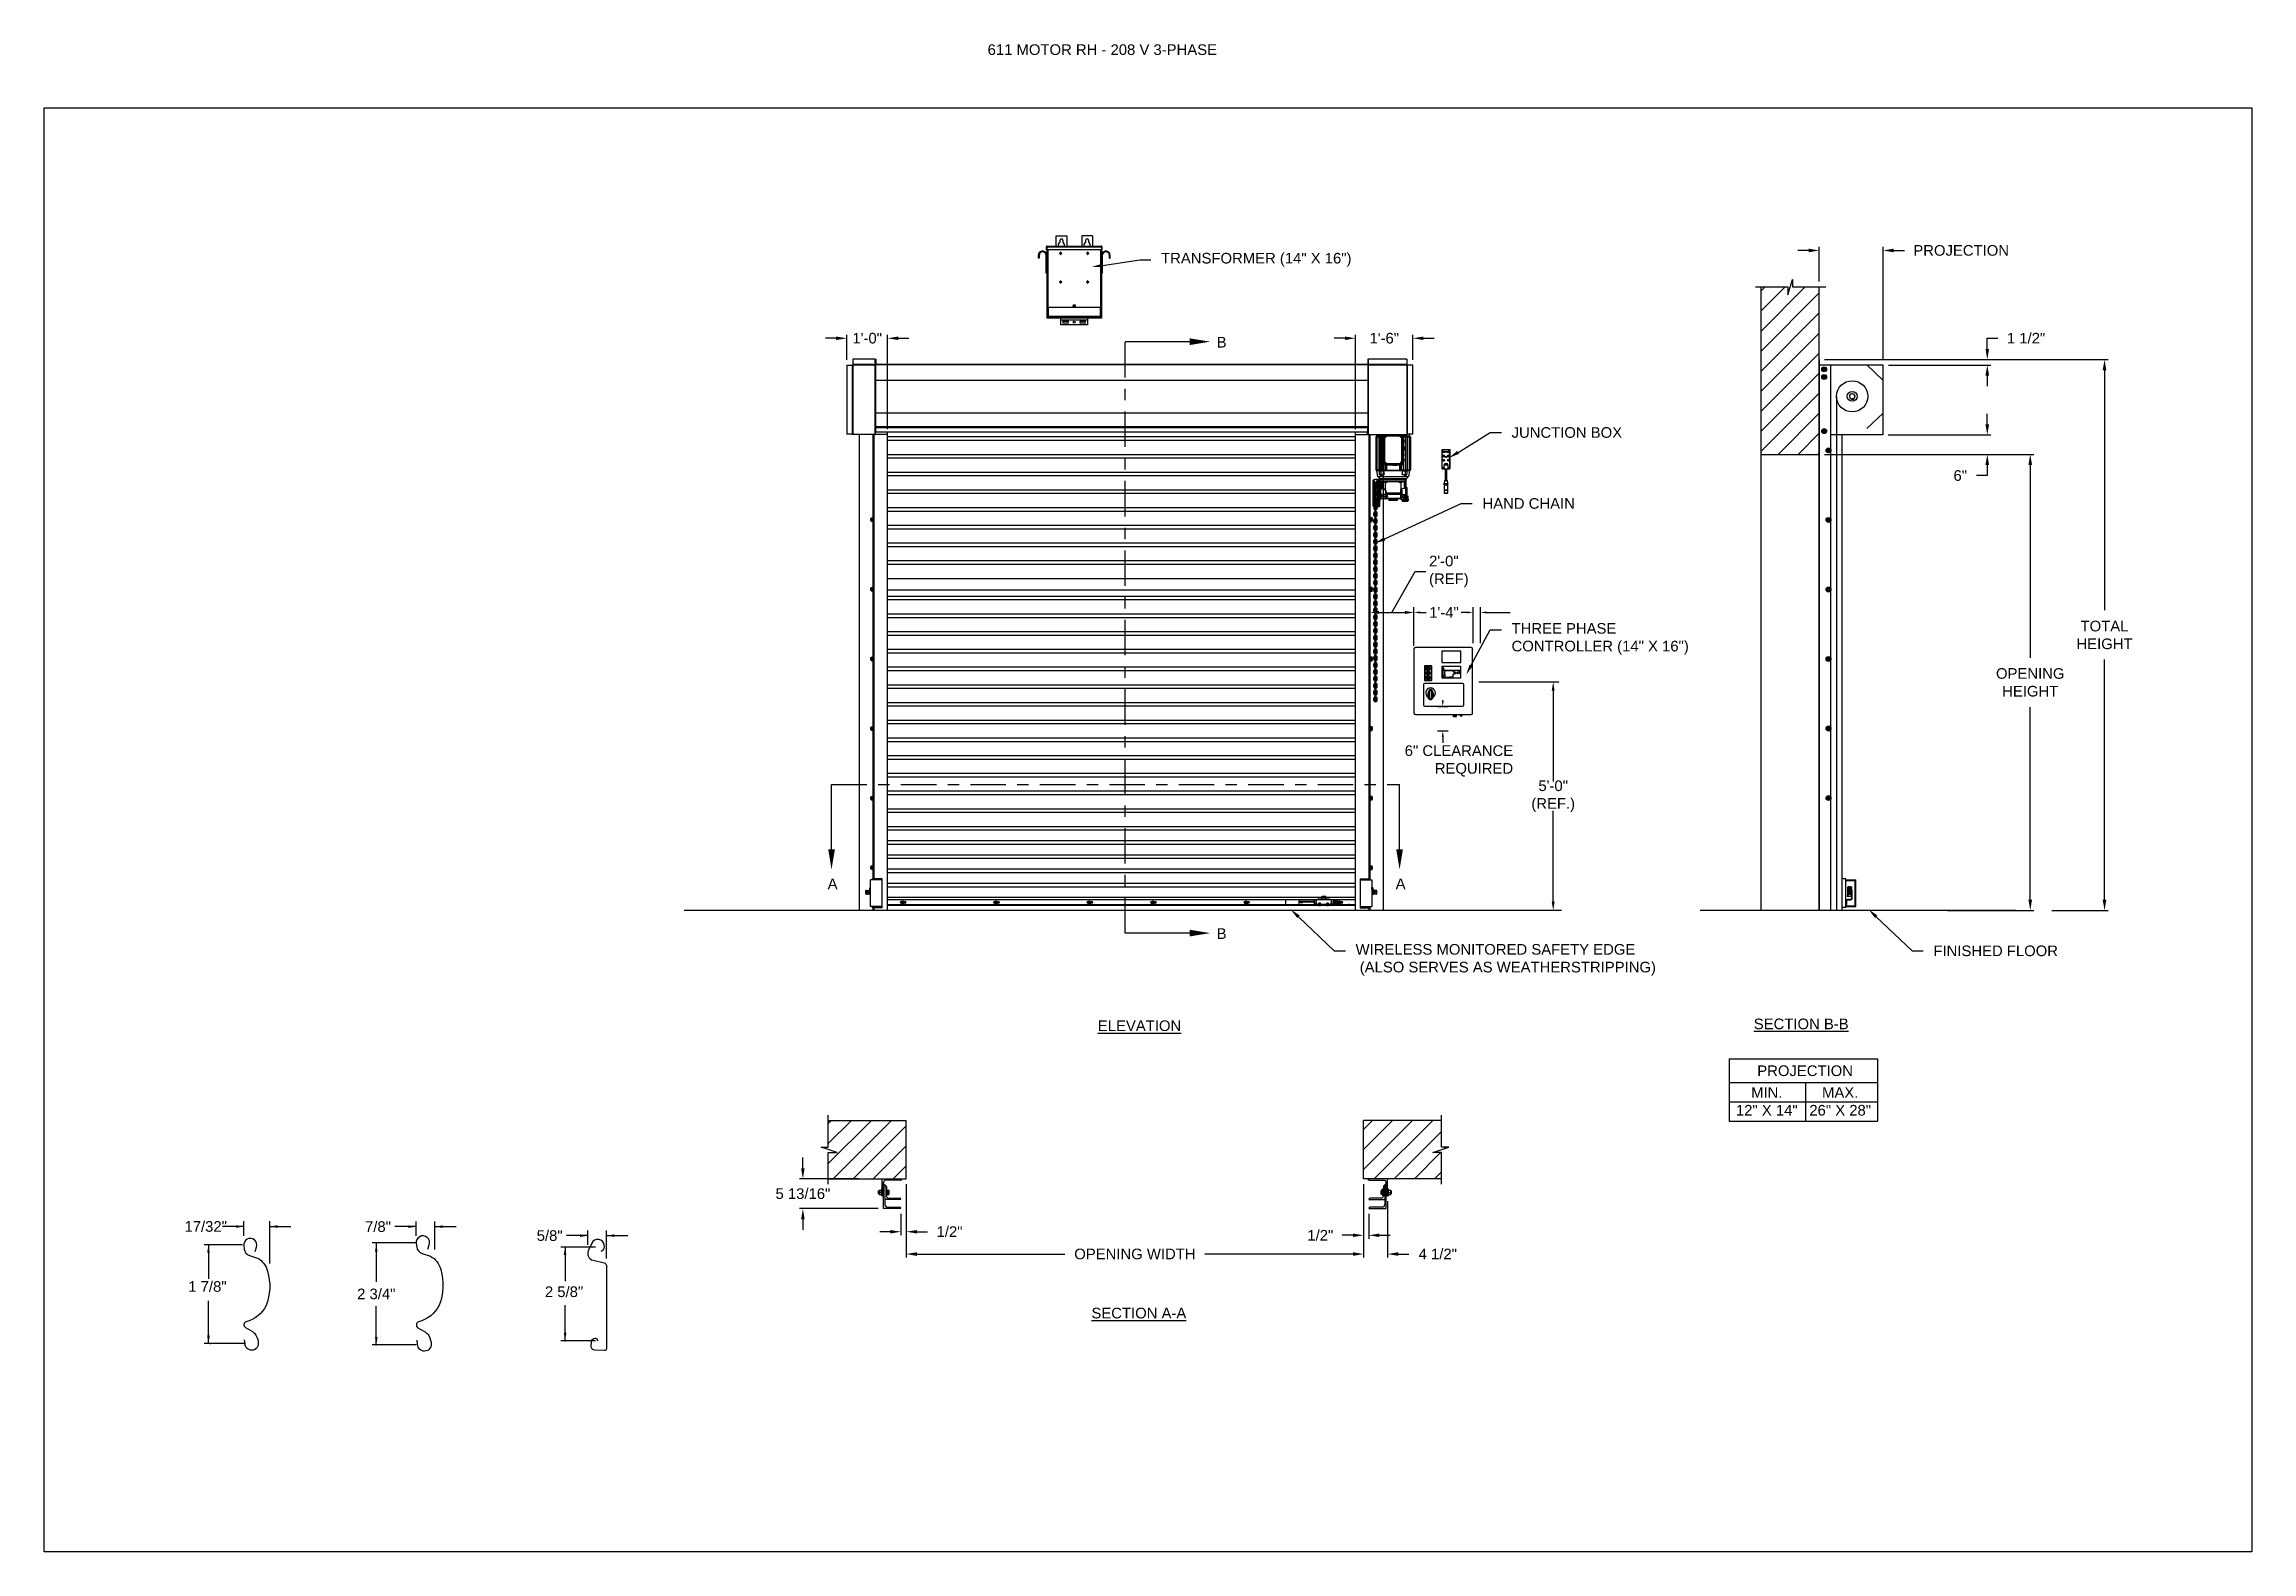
# Model space of a CAD drawing. Header units: inches. Extents: x 170 to 312, y 215 to 248.
# Drawn here: x 218.92 to 238.39, y 234.45 to 247.74 of the extents above; entities that cross this region are included whole.
import ezdxf
from ezdxf import colors
from ezdxf.entities.mleader import LeaderData, LeaderLine
from ezdxf.enums import TextEntityAlignment as Align
from ezdxf.math import Vec2, Vec3

# ---------------------------------------------------------------- set-up
doc = ezdxf.new("R2010")
doc.units = ezdxf.units.IN
doc.header["$LTSCALE"] = 0.25
doc.header["$MEASUREMENT"] = 0
doc.linetypes.add('CENTER', pattern=[2, 1.25, -0.25, 0.25, -0.25])
for name, color, linetype in [('ANNOTATIONS', 1, 'Continuous'), ('DETAILS', 4, 'Continuous'), ('MOTOR RH', 7, 'Continuous'), ('SECTION CUTS', 6, 'CENTER')]:
    doc.layers.add(name, color=color, linetype=linetype)
doc.styles.add('ARIAL', font='arial.ttf', dxfattribs={"height": 0.09375})
doc.styles.add('ROMANS', font='Romans', dxfattribs={"height": 0.09375})
doc.styles.get("Standard").update_dxf_attribs({"font": 'romans.shx'})
doc.dimstyles.get("Standard").update_dxf_attribs({"dimscale": 60, "dimtxt": 0.0833, "dimasz": 0.0833, "dimexe": 0.0833, "dimexo": 0.04, "dimgap": 0.09, "dimtad": 0, "dimtih": 1, "dimtoh": 1, "dimdec": 4, "dimzin": 1, "dimdsep": 46, "dimlunit": 4, "dimtxsty": 'Standard', "dimcen": 0.09, "dimclrt": 150, "dimadec": 4, "dimazin": 2, "dimtfac": 1, "dimtdec": 0, "dimtofl": 0, "dimtmove": 0, "dimatfit": 3, "dimfxl": 1, "dimtolj": 1, "dimtzin": 0, "dimlwd": -1, "dimlwe": -1, "dimarcsym": 1})
doc.dimstyles.new('STANDARD$0', dxfattribs={"dimtxt": 0.09375, "dimasz": 0.09375, "dimexe": 0.03125, "dimexo": 0.046875, "dimgap": 0.09, "dimtad": 0, "dimtih": 1, "dimtoh": 1, "dimdec": 4, "dimzin": 0, "dimdsep": 46, "dimtxsty": 'ARIAL', "dimcen": 0.09, "dimadec": 0, "dimazin": 0, "dimtfac": 1, "dimtdec": 4, "dimtofl": 0, "dimtmove": 0, "dimatfit": 1, "dimfxl": 1, "dimtolj": 1, "dimtzin": 0, "dimarcsym": 0})
pattern_1 = [(45, (47.34337, -13.09525), (-0.08838835, 0.08838835), [])]

msp = doc.modelspace()

# ---------------------------------------------------------------- texts
at = {"layer": 'ANNOTATIONS', "style": 'ARIAL'}
for s, p in [('1 7/8"', (220.18664, 236.74008)), ('2 5/8"', (223.33164, 236.69369))]:
    msp.add_text(s, height=0.09375, dxfattribs=at).set_placement(p)
msp.add_text('2 3/4"', height=0.09375, dxfattribs=at).set_placement((221.84447, 236.72135), align=Align.MIDDLE_CENTER)
at = {"layer": 'ANNOTATIONS', "insert": (227.2359, 247.74099), "char_height": 0.09375, "width": 4.6220629, "attachment_point": 1, "line_spacing_factor": 0.86134, "style": 'ARIAL'}
msp.add_mtext('611 MOTOR RH - 208 V 3-PHASE', dxfattribs=at)
at = {"layer": 'ANNOTATIONS', "char_height": 0.09375, "style": 'ARIAL'}
for s, insert, attachment_point in [('2\'-0"\\P(REF)', (231.12906, 243.09185), 4), ('1\'-4"', (231.13028, 242.73092), 4), ('6" CLEARANCE\\PREQUIRED', (231.87064, 241.42127), 6), ('5\'-0"\\P(REF.)', (232.22384, 241.11038), 5), ('17/32"', (220.34019, 237.31561), 5), ('7/8"', (221.85973, 237.3145), 5), ('\\A1;5/8"', (223.37363, 237.2352), 5)]:
    msp.add_mtext(s, dxfattribs=dict(at, insert=insert, attachment_point=attachment_point))
at = {"layer": 'ANNOTATIONS', "char_height": 0.09375, "attachment_point": 2, "style": 'ARIAL'}
for s, insert, width in [('{\\LELEVATION}', (228.57572, 239.13353), 3.0834986), ('{\\LSECTION B-B}', (234.41121, 239.1495), 1.3823677), ('{\\LSECTION A-A}', (228.56981, 236.59935), 1.3823677)]:
    msp.add_mtext(s, dxfattribs=dict(at, insert=insert, width=width))
for s, width, insert in [('PROJECTION ', 1.7594917, (234.44563, 238.7364)), ('MIN.\\P12" X 14" ', 0.6711642, (234.10751, 238.5444)), ('MAX.\\P26" X 28"', 0.6567117, (234.75494, 238.5444))]:
    msp.add_mtext_dynamic_manual_height_columns(s, width=width, gutter_width=1.36268, heights=[0], dxfattribs=dict(at, insert=insert))
at = {"layer": 'SECTION CUTS', "style": 'ARIAL'}
for s, p in [('B', (229.25637, 245.06692)), ('A', (225.82507, 240.29047)), ('A', (230.8346, 240.29047)), ('B', (229.25637, 239.85164))]:
    msp.add_text(s, height=0.09375, dxfattribs=at).set_placement(p)

# ---------------------------------------------------------------- blocks, each defined once
blk = doc.blocks.new('*D43')
at = {"layer": 'ANNOTATIONS', "color": 0, "lineweight": -2, "transparency": 16777216}
for p, q in [((225.607, 237.829), (225.607, 237.923)), ((226.096, 237.736), (225.576, 237.736)), ((226.271, 237.474), (225.576, 237.474)), ((225.607, 237.38), (225.607, 237.287))]:
    blk.add_line(p, q, dxfattribs=at)
at = {"layer": 'ANNOTATIONS', "color": 0, "transparency": 16777216}
for points in [[(225.591, 237.829), (225.622, 237.829), (225.607, 237.736)], [(225.591, 237.38), (225.622, 237.38), (225.607, 237.474)]]:
    blk.add_solid(points, dxfattribs=at)
at = {"layer": 'defpoints', "color": 0, "transparency": 16777216}
for p in [(226.143, 237.736), (225.607, 237.474), (226.318, 237.474)]:
    blk.add_point(p, dxfattribs=at)
at = {"layer": 'ANNOTATIONS', "color": 0, "transparency": 16777216, "insert": (225.607, 237.605), "char_height": 0.09375, "attachment_point": 5, "style": 'ARIAL'}
blk.add_mtext('\\A1;5 13/16"', dxfattribs=at)
blk = doc.blocks.new('*D44')
at = {"layer": 'ANNOTATIONS', "color": 0, "lineweight": -2, "transparency": 16777216}
for p, q in [((230.551, 237.689), (230.551, 237.207)), ((230.598, 237.427), (230.598, 237.207)), ((230.458, 237.238), (230.364, 237.238)), ((230.692, 237.238), (230.786, 237.238))]:
    blk.add_line(p, q, dxfattribs=at)
at = {"layer": 'ANNOTATIONS', "color": 0, "transparency": 16777216}
for points in [[(230.458, 237.254), (230.458, 237.223), (230.551, 237.238)], [(230.692, 237.254), (230.692, 237.223), (230.598, 237.238)]]:
    blk.add_solid(points, dxfattribs=at)
at = {"layer": 'defpoints', "color": 0, "transparency": 16777216}
for p in [(230.551, 237.736), (230.598, 237.474), (230.598, 237.238)]:
    blk.add_point(p, dxfattribs=at)
at = {"layer": 'ANNOTATIONS', "color": 0, "transparency": 16777216, "insert": (230.17, 237.238), "char_height": 0.0938, "attachment_point": 5, "style": 'ARIAL'}
blk.add_mtext('\\A1;1/2"', dxfattribs=at)
blk = doc.blocks.new('*D45')
at = {"layer": 'ANNOTATIONS', "color": 0, "lineweight": -2, "transparency": 16777216}
for p, q in [((226.518, 237.689), (226.518, 237.238)), ((226.471, 237.427), (226.471, 237.238)), ((226.378, 237.27), (226.284, 237.27)), ((226.612, 237.27), (226.706, 237.27))]:
    blk.add_line(p, q, dxfattribs=at)
at = {"layer": 'ANNOTATIONS', "color": 0, "transparency": 16777216}
for points in [[(226.378, 237.285), (226.378, 237.254), (226.471, 237.27)], [(226.612, 237.285), (226.612, 237.254), (226.518, 237.27)]]:
    blk.add_solid(points, dxfattribs=at)
at = {"layer": 'defpoints', "color": 0, "transparency": 16777216}
for p in [(226.518, 237.736), (226.471, 237.474), (226.471, 237.27)]:
    blk.add_point(p, dxfattribs=at)
at = {"layer": 'ANNOTATIONS', "color": 0, "transparency": 16777216, "insert": (226.9, 237.27), "char_height": 0.0938, "attachment_point": 5, "style": 'ARIAL'}
blk.add_mtext('\\A1;1/2"', dxfattribs=at)
blk = doc.blocks.new('*D46')
at = {"layer": 'ANNOTATIONS', "color": 0, "lineweight": -2, "transparency": 16777216}
for p, q in [((230.387, 245.149), (230.293, 245.149)), ((230.481, 244.347), (230.481, 245.18)), ((230.987, 244.959), (230.987, 245.18)), ((231.08, 245.149), (231.174, 245.149))]:
    blk.add_line(p, q, dxfattribs=at)
at = {"layer": 'ANNOTATIONS', "color": 0, "transparency": 16777216}
for points in [[(230.387, 245.164), (230.387, 245.133), (230.481, 245.149)], [(231.08, 245.164), (231.08, 245.133), (230.987, 245.149)]]:
    blk.add_solid(points, dxfattribs=at)
at = {"layer": 'defpoints', "color": 0, "transparency": 16777216}
for p in [(230.987, 245.149), (230.987, 244.912), (230.481, 244.3)]:
    blk.add_point(p, dxfattribs=at)
at = {"layer": 'ANNOTATIONS', "color": 0, "transparency": 16777216, "insert": (230.734, 245.149), "char_height": 0.0938, "attachment_point": 5, "style": 'ARIAL'}
blk.add_mtext('\\A1;1\'-6"', dxfattribs=at)
blk = doc.blocks.new('*D47')
at = {"layer": 'ANNOTATIONS', "color": 0, "lineweight": -2, "transparency": 16777216}
for p, q in [((225.9, 245.149), (225.806, 245.149)), ((225.994, 244.959), (225.994, 245.18)), ((226.354, 244.347), (226.354, 245.18)), ((226.448, 245.149), (226.542, 245.149))]:
    blk.add_line(p, q, dxfattribs=at)
at = {"layer": 'ANNOTATIONS', "color": 0, "transparency": 16777216}
for points in [[(225.9, 245.164), (225.9, 245.133), (225.994, 245.149)], [(226.448, 245.164), (226.448, 245.133), (226.354, 245.149)]]:
    blk.add_solid(points, dxfattribs=at)
at = {"layer": 'defpoints', "color": 0, "transparency": 16777216}
for p in [(226.354, 245.149), (225.994, 244.913), (226.354, 244.3)]:
    blk.add_point(p, dxfattribs=at)
at = {"layer": 'ANNOTATIONS', "color": 0, "transparency": 16777216, "insert": (226.174, 245.149), "char_height": 0.0938, "attachment_point": 5, "style": 'ARIAL'}
blk.add_mtext('\\A1;1\'-0"', dxfattribs=at)
blk = doc.blocks.new('*D48')
at = {"layer": 'ANNOTATIONS', "color": 0, "lineweight": -2, "transparency": 16777216}
for p, q in [((230.551, 237.689), (230.551, 237.042)), ((230.764, 237.539), (230.764, 237.042)), ((230.458, 237.073), (230.364, 237.073)), ((230.858, 237.073), (230.951, 237.073))]:
    blk.add_line(p, q, dxfattribs=at)
at = {"layer": 'ANNOTATIONS', "color": 0, "transparency": 16777216}
for points in [[(230.458, 237.089), (230.458, 237.057), (230.551, 237.073)], [(230.858, 237.089), (230.858, 237.057), (230.764, 237.073)]]:
    blk.add_solid(points, dxfattribs=at)
at = {"layer": 'defpoints', "color": 0, "transparency": 16777216}
for p in [(230.551, 237.736), (230.764, 237.586), (230.764, 237.073)]:
    blk.add_point(p, dxfattribs=at)
at = {"layer": 'ANNOTATIONS', "color": 0, "transparency": 16777216, "insert": (231.206, 237.073), "char_height": 0.0938, "attachment_point": 5, "style": 'ARIAL'}
blk.add_mtext('\\A1;4 1/2"', dxfattribs=at)
blk = doc.blocks.new('*D51')
at = {"layer": 'ANNOTATIONS', "color": 0, "lineweight": -2, "transparency": 16777216}
for p, q in [((226.518, 237.689), (226.518, 237.042)), ((230.551, 237.689), (230.551, 237.042)), ((226.612, 237.073), (227.918, 237.073)), ((230.458, 237.073), (229.151, 237.073))]:
    blk.add_line(p, q, dxfattribs=at)
at = {"layer": 'ANNOTATIONS', "color": 0, "transparency": 16777216}
for points in [[(226.612, 237.089), (226.612, 237.057), (226.518, 237.073)], [(230.458, 237.089), (230.458, 237.057), (230.551, 237.073)]]:
    blk.add_solid(points, dxfattribs=at)
at = {"layer": 'defpoints', "color": 0, "transparency": 16777216}
for p in [(226.518, 237.736), (230.551, 237.736), (230.551, 237.073)]:
    blk.add_point(p, dxfattribs=at)
at = {"layer": 'ANNOTATIONS', "color": 0, "transparency": 16777216, "insert": (228.535, 237.073), "char_height": 0.09375, "attachment_point": 5, "style": 'ARIAL'}
blk.add_mtext('\\A1;OPENING WIDTH', dxfattribs=at)
blk = doc.blocks.new('*D52')
at = {"layer": 'ANNOTATIONS', "color": 0, "lineweight": -2, "transparency": 16777216}
for p, q in [((234.476, 245.923), (234.382, 245.923)), ((234.569, 245.649), (234.569, 245.954)), ((235.133, 244.96), (235.133, 245.954)), ((235.227, 245.923), (235.321, 245.923))]:
    blk.add_line(p, q, dxfattribs=at)
at = {"layer": 'ANNOTATIONS', "color": 0, "transparency": 16777216}
for points in [[(234.476, 245.939), (234.476, 245.907), (234.569, 245.923)], [(235.227, 245.939), (235.227, 245.907), (235.133, 245.923)]]:
    blk.add_solid(points, dxfattribs=at)
at = {"layer": 'defpoints', "color": 0, "transparency": 16777216}
for p in [(235.133, 245.923), (234.569, 245.602), (235.133, 244.913)]:
    blk.add_point(p, dxfattribs=at)
at = {"layer": 'ANNOTATIONS', "color": 0, "transparency": 16777216, "insert": (235.822, 245.923), "char_height": 0.09375, "attachment_point": 5, "style": 'ARIAL'}
blk.add_mtext('\\A1;PROJECTION ', dxfattribs=at)
blk = doc.blocks.new('*D40')
at = {"layer": 'ANNOTATIONS', "color": 0, "lineweight": -2, "transparency": 16777216}
for p, q in [((234.616, 244.125), (236.462, 244.125)), ((236.431, 244.031), (236.431, 242.332)), ((236.431, 240.197), (236.431, 241.897)), ((235.7, 240.103), (236.462, 240.103))]:
    blk.add_line(p, q, dxfattribs=at)
at = {"layer": 'ANNOTATIONS', "color": 0, "transparency": 16777216}
for points in [[(236.415, 244.031), (236.447, 244.031), (236.431, 244.125)], [(236.415, 240.197), (236.447, 240.197), (236.431, 240.103)]]:
    blk.add_solid(points, dxfattribs=at)
at = {"layer": 'defpoints', "color": 0, "transparency": 16777216}
for p in [(234.569, 244.125), (235.654, 240.103), (236.431, 240.103)]:
    blk.add_point(p, dxfattribs=at)
at = {"layer": 'ANNOTATIONS', "color": 0, "transparency": 16777216, "insert": (236.431, 242.114), "char_height": 0.09375, "attachment_point": 5, "style": 'ARIAL'}
blk.add_mtext('\\A1;OPENING\\PHEIGHT', dxfattribs=at)
blk = doc.blocks.new('*D41')
at = {"layer": 'ANNOTATIONS', "color": 0, "lineweight": -2, "transparency": 16777216}
for p, q in [((234.616, 244.961), (237.117, 244.961)), ((237.086, 244.867), (237.086, 242.75)), ((237.086, 240.197), (237.086, 242.315)), ((236.621, 240.103), (237.117, 240.103))]:
    blk.add_line(p, q, dxfattribs=at)
at = {"layer": 'ANNOTATIONS', "color": 0, "transparency": 16777216}
for points in [[(237.07, 244.867), (237.102, 244.867), (237.086, 244.961)], [(237.07, 240.197), (237.102, 240.197), (237.086, 240.103)]]:
    blk.add_solid(points, dxfattribs=at)
at = {"layer": 'defpoints', "color": 0, "transparency": 16777216}
for p in [(234.569, 244.961), (236.574, 240.103), (237.086, 240.103)]:
    blk.add_point(p, dxfattribs=at)
at = {"layer": 'ANNOTATIONS', "color": 0, "transparency": 16777216, "insert": (237.086, 242.532), "char_height": 0.0938, "attachment_point": 5, "style": 'ARIAL'}
blk.add_mtext('\\A1;TOTAL\\PHEIGHT', dxfattribs=at)
blk = doc.blocks.new('*D42')
at = {"layer": 'ANNOTATIONS', "color": 0, "lineweight": -2, "transparency": 16777216}
for p, q in [((236.052, 244.39), (236.052, 244.483)), ((235.178, 244.296), (236.083, 244.296)), ((235.178, 244.125), (236.083, 244.125)), ((236.052, 244.031), (236.052, 243.938)), ((236.052, 243.938), (235.958, 243.938))]:
    blk.add_line(p, q, dxfattribs=at)
at = {"layer": 'ANNOTATIONS', "color": 0, "transparency": 16777216}
for points in [[(236.036, 244.39), (236.068, 244.39), (236.052, 244.296)], [(236.036, 244.031), (236.068, 244.031), (236.052, 244.125)]]:
    blk.add_solid(points, dxfattribs=at)
at = {"layer": 'defpoints', "color": 0, "transparency": 16777216}
for p in [(235.131, 244.296), (235.131, 244.125), (236.052, 244.125)]:
    blk.add_point(p, dxfattribs=at)
at = {"layer": 'ANNOTATIONS', "color": 0, "transparency": 16777216, "insert": (235.814, 243.938), "char_height": 0.0938, "attachment_point": 5, "style": 'ARIAL'}
blk.add_mtext('\\A1;6"', dxfattribs=at)
blk = doc.blocks.new('*D53')
at = {"layer": 'ANNOTATIONS', "color": 0, "lineweight": -2, "transparency": 16777216}
for p, q in [((236.052, 245.055), (236.052, 245.149)), ((236.052, 245.149), (236.146, 245.149)), ((235.18, 244.961), (236.083, 244.961)), ((235.18, 244.913), (236.083, 244.913)), ((236.052, 244.82), (236.052, 244.726))]:
    blk.add_line(p, q, dxfattribs=at)
at = {"layer": 'ANNOTATIONS', "color": 0, "transparency": 16777216}
for points in [[(236.036, 245.055), (236.068, 245.055), (236.052, 244.961)], [(236.036, 244.82), (236.068, 244.82), (236.052, 244.913)]]:
    blk.add_solid(points, dxfattribs=at)
at = {"layer": 'defpoints', "color": 0, "transparency": 16777216}
for p in [(235.133, 244.961), (236.052, 244.961), (235.133, 244.913)]:
    blk.add_point(p, dxfattribs=at)
at = {"layer": 'ANNOTATIONS', "color": 0, "transparency": 16777216, "insert": (236.394, 245.149), "char_height": 0.0938, "attachment_point": 5, "style": 'ARIAL'}
blk.add_mtext('\\A1;1 1/2"', dxfattribs=at)

# ---------------------------------------------------------------- dimensions: what is measured, and where the dimension line sits
at = {"layer": 'ANNOTATIONS'}
dim = msp.add_linear_dim(base=(235.13329, 245.92298), p1=(234.56941, 245.60178), p2=(235.13329, 244.91339), text='PROJECTION ', dimstyle='STANDARD$0', dxfattribs=at)
dim.commit()
dim.dimension.update_dxf_attribs({"geometry": '*D52', "text_midpoint": (235.8224, 245.92298)})
for base, p1, p2, text, picture, middle in [((226.35413, 245.14882), (225.99393, 244.91253), (226.35413, 244.3), '1\'-0"', '*D47', (226.17403, 245.14882)), ((230.98657, 245.14882), (230.48063, 244.3), (230.98657, 244.91215), '1\'-6"', '*D46', (230.7336, 245.14882)), ((230.59837, 237.23838), (230.5515, 237.73574), (230.59837, 237.47405), '1/2"', '*D44', (230.16992, 237.23838)), ((230.764, 237.07293), (230.5515, 237.73574), (230.764, 237.58574), '4 1/2"', '*D48', (231.20649, 237.07293))]:
    dim = msp.add_linear_dim(base=base, p1=p1, p2=p2, text=text, dimstyle='STANDARD$0', dxfattribs=at)
    dim.commit()
    dim.dimension.update_dxf_attribs({"geometry": picture, "text_midpoint": middle, "dimtype": 160})
for base, p1, p2, text, picture, middle in [((236.05196, 244.96103), (235.13329, 244.91339), (235.13329, 244.96103), '1 1/2"', '*D53', (236.3944, 245.14853)), ((237.08599, 240.10342), (234.56941, 244.96103), (236.57394, 240.10342), 'TOTAL\\PHEIGHT', '*D41', (237.08599, 242.53223)), ((236.05196, 244.12505), (235.13116, 244.29598), (235.13116, 244.12505), '6"', '*D42', (235.81408, 243.93755)), ((236.431, 240.10342), (234.56941, 244.12505), (235.6536, 240.10342), 'OPENING\\PHEIGHT', '*D40', (236.431, 242.11424))]:
    dim = msp.add_linear_dim(base=base, p1=p1, p2=p2, angle=90, text=text, dimstyle='STANDARD$0', dxfattribs=at)
    dim.commit()
    dim.dimension.update_dxf_attribs({"geometry": picture, "text_midpoint": middle})
for base, p1, p2, angle, text, picture, middle in [((225.60681, 237.47405), (226.14316, 237.73573), (226.31816, 237.47405), 90, '5 13/16"', '*D43', (225.60681, 237.60489)), ((226.47129, 237.26963), (226.51816, 237.73574), (226.47129, 237.47405), 180, '1/2"', '*D45', (226.89974, 237.26963))]:
    dim = msp.add_linear_dim(base=base, p1=p1, p2=p2, angle=angle, text=text, dimstyle='STANDARD$0', dxfattribs=at)
    dim.commit()
    dim.dimension.update_dxf_attribs({"geometry": picture, "text_midpoint": middle, "dimtype": 160})
dim = msp.add_aligned_dim(p1=(226.51816, 237.73574), p2=(230.5515, 237.73574), distance=-0.6628, text='OPENING WIDTH', dimstyle='STANDARD$0', dxfattribs=at)
dim.commit()
dim.dimension.update_dxf_attribs({"geometry": '*D51', "text_midpoint": (228.53483, 237.07293)})

# ---------------------------------------------------------------- hatches: boundary and pattern name
at = {"layer": 'MOTOR RH'}
h = msp.add_hatch(dxfattribs=at)
h.set_pattern_fill('ANSI31', color=256, style=0)
h.set_pattern_definition(pattern_1)
h.paths.add_polyline_path([(234.05378, 244.12505), (234.56941, 244.12505), (234.56941, 245.60178), (234.33292, 245.60178), (234.33292, 245.66644), (234.2945, 245.53308), (234.2945, 245.60178), (234.05378, 245.60178)])
h = msp.add_hatch(dxfattribs=at)
h.set_pattern_fill('ANSI31', color=256, style=0)
h.set_pattern_definition(pattern_1)
h.paths.add_polyline_path([(226.51816, 238.25136), (225.83066, 238.25136), (225.83066, 238.01416), (225.76656, 238.01416), (225.90863, 237.96726), (225.83066, 237.96726), (225.83066, 237.73574), (226.51816, 237.73574), (226.51816, 237.89824)])
h = msp.add_hatch(dxfattribs=at)
h.set_pattern_fill('ANSI31', color=256, style=0)
h.set_pattern_definition(pattern_1)
h.paths.add_polyline_path([(231.3031, 238.01416), (231.239, 238.01416), (231.239, 238.25136), (230.5515, 238.25136), (230.5515, 237.73574), (230.56967, 237.73574), (231.239, 237.73574), (231.239, 237.96726), (231.16103, 237.96726)])

# ---------------------------------------------------------------- linework, layer by layer
at = {"layer": 'ANNOTATIONS'}
for p, q in [((230.68618, 242.73092), (230.91822, 242.73092)), ((230.99589, 242.43625), (230.99589, 242.77806)), ((231.04903, 242.73092), (231.10217, 242.73092)), ((231.46393, 242.73092), (231.41079, 242.73092)), ((231.51737, 242.46136), (231.51737, 242.77806)), ((231.58305, 242.46136), (231.58305, 242.77806)), ((231.63619, 242.73092), (231.84539, 242.73092)), ((231.56902, 242.11772), (232.27494, 242.11772)), ((232.22384, 242.04006), (232.22384, 241.23964)), ((231.20301, 241.90233), (231.29727, 241.90233)), ((231.20301, 241.68703), (231.29727, 241.68703)), ((231.25014, 241.63389), (231.25014, 241.58075)), ((232.22384, 240.18109), (232.22384, 240.98112)), ((233.77694, 238.79583), (233.77694, 238.24446)), ((233.77694, 238.79583), (235.08471, 238.79583)), ((235.08471, 238.79583), (235.08471, 238.24446)), ((233.77694, 238.58436), (235.08471, 238.58436)), ((234.4498, 238.58436), (234.4498, 238.24446)), ((233.77694, 238.41441), (235.08471, 238.41441)), ((233.77694, 238.24446), (235.08471, 238.24446)), ((220.67705, 237.23385), (220.67705, 237.36248)), ((220.90442, 236.98831), (220.90442, 237.36248)), ((222.19659, 237.23275), (222.19659, 237.36138)), ((222.3611, 237.11439), (222.3611, 237.36138)), ((220.66351, 237.15454), (220.32601, 237.15454)), ((220.36449, 237.15454), (220.36449, 236.85297)), ((220.67705, 237.31561), (220.48955, 237.31561)), ((220.90442, 237.31561), (221.09192, 237.31561)), ((222.19576, 237.17137), (221.80783, 237.17137)), ((221.84447, 237.17137), (221.84447, 236.82835)), ((222.19659, 237.3145), (222.00909, 237.3145)), ((222.3611, 237.3145), (222.5486, 237.3145)), ((223.71048, 237.2352), (223.52298, 237.2352)), ((223.71048, 237.15345), (223.71048, 237.28207)), ((223.875, 237.03509), (223.875, 237.28207)), ((223.875, 237.2352), (224.0625, 237.2352)), ((223.77881, 237.13477), (223.47101, 237.13477)), ((223.50949, 237.13477), (223.50949, 236.8332)), ((220.36449, 236.28266), (220.36449, 236.65985)), ((221.84447, 236.27133), (221.84447, 236.61435)), ((223.50949, 236.30755), (223.50949, 236.62224)), ((220.69164, 236.28266), (220.32601, 236.28266)), ((222.19576, 236.27133), (221.80783, 236.27133)), ((223.77881, 236.30755), (223.47101, 236.30755))]:
    msp.add_line(p, q, dxfattribs=at)
for p in [(223.83918, 237.10325), (223.50949, 236.38206), (220.36449, 236.35717), (220.38226, 236.28266), (221.84447, 236.27133), (223.50949, 236.30755)]:
    msp.add_point(p, dxfattribs=at)
for points in [[(230.68618, 242.71798), (230.68618, 242.74387), (230.60852, 242.73092)], [(230.91822, 242.71798), (230.91822, 242.74387), (230.99589, 242.73092)], [(231.04903, 242.73978), (231.04903, 242.72207), (230.99589, 242.73092)], [(231.46393, 242.73978), (231.46393, 242.72207), (231.51707, 242.73092)], [(231.63619, 242.73978), (231.63619, 242.72207), (231.58305, 242.73092)], [(232.2109, 242.04006), (232.23679, 242.04006), (232.22384, 242.11772)], [(231.24129, 241.95547), (231.259, 241.95547), (231.25014, 241.90233)], [(231.24129, 241.63389), (231.259, 241.63389), (231.25014, 241.68703)], [(232.2109, 240.18109), (232.23679, 240.18109), (232.22384, 240.10342)], [(220.37621, 237.08422), (220.35277, 237.08422), (220.36449, 237.15454)], [(220.60672, 237.30389), (220.60672, 237.32733), (220.67705, 237.31561)], [(220.97474, 237.32733), (220.97474, 237.30389), (220.90442, 237.31561)], [(221.85619, 237.09527), (221.83275, 237.09527), (221.84447, 237.16559)], [(222.12627, 237.30278), (222.12627, 237.32622), (222.19659, 237.3145)], [(222.43143, 237.32622), (222.43143, 237.30278), (222.3611, 237.3145)], [(223.64016, 237.22348), (223.64016, 237.24692), (223.71048, 237.2352)], [(223.94532, 237.24692), (223.94532, 237.22348), (223.875, 237.2352)], [(223.52121, 237.06445), (223.49777, 237.06445), (223.50949, 237.13477)], [(223.52121, 236.37787), (223.49777, 236.37787), (223.50949, 236.30755)], [(220.37621, 236.35298), (220.35277, 236.35298), (220.36449, 236.28266)], [(221.85619, 236.34166), (221.83275, 236.34166), (221.84447, 236.27133)]]:
    msp.add_solid(points, dxfattribs=at)
at = {"layer": 'defpoints'}
msp.add_lwpolyline([(238.38533, 234.44685), (218.91545, 234.44685), (218.91545, 247.18196), (238.38533, 247.18196)], close=True, dxfattribs=at)
at = {"layer": 'DETAILS'}
for points in [[(220.77511, 237.09642), (220.78766, 237.13474, 1.25136537), (220.67579, 237.1453), (220.67959, 237.11585, 0.28712033), (220.72534, 237.06013), (220.79705, 237.03604, -0.22337537), (220.88468, 236.9213, -0.17060067), (220.87238, 236.61778, -0.22026111), (220.69625, 236.47658, 0.64862145), (220.69037, 236.42514), (220.75197, 236.38872, -0.11918191), (220.78322, 236.35834, -0.14967798), (220.80227, 236.2766), (220.80212, 236.27487, -0.533076), (220.72164, 236.23049, -0.02656611), (220.70633, 236.23998, -0.19330383), (220.68682, 236.2826), (220.68334, 236.31766)], [(222.2994, 237.11613), (222.31235, 237.15567, 1.25136537), (222.19692, 237.16657), (222.20084, 237.13618, 0.28712033), (222.24805, 237.07868), (222.32204, 237.05382, -0.22337537), (222.41246, 236.93543, -0.17060067), (222.39977, 236.62225, -0.22026111), (222.21803, 236.47655, 0.64862142), (222.21196, 236.42347), (222.27553, 236.38589, -0.11918191), (222.30777, 236.35455, -0.14967798), (222.32743, 236.2702), (222.32727, 236.26842, -0.533076), (222.24423, 236.22262, -0.02656611), (222.22843, 236.23242, -0.19330383), (222.2083, 236.2764), (222.20471, 236.31257)], [(223.82881, 237.09806, 0.33746117), (223.85574, 237.13612), (223.85542, 237.154, 0.73725505), (223.74527, 237.16886), (223.71446, 237.10244, 0.47976839), (223.75628, 237.01812), (223.85469, 236.99655, -0.21720182), (223.875, 236.97259), (223.875, 236.23788, -0.36619075), (223.85526, 236.22246), (223.7706, 236.22518, -0.41028649), (223.73933, 236.25869), (223.74127, 236.29599, -0.37745755), (223.7751, 236.33231, -0.31905635), (223.78698, 236.32683), (223.79805, 236.30755)]]:
    msp.add_lwpolyline(points, format="xyb", dxfattribs=at)
at = {"layer": 'MOTOR RH'}
for p, q in [((227.75573, 245.95616), (227.75872, 245.95616)), ((227.75573, 245.92907), (227.75573, 245.95616)), ((227.75872, 245.92907), (227.75573, 245.92907)), ((227.75872, 245.95616), (227.75872, 245.92907)), ((227.75916, 245.95616), (228.24065, 245.95616)), ((227.75916, 245.95616), (227.75916, 245.92907)), ((228.24065, 245.92907), (227.75916, 245.92907)), ((227.75967, 245.95794), (227.75967, 245.95839)), ((227.75967, 245.32647), (227.75967, 245.92907)), ((227.76184, 245.96227), (228.23797, 245.96227)), ((227.76578, 245.92907), (227.76578, 245.42022)), ((227.83975, 246.05303), (227.9335, 246.05303)), ((227.83975, 245.96227), (227.83975, 246.05303)), ((227.8749, 245.99571), (227.8749, 246.01397)), ((227.87927, 245.90701), (227.87927, 245.89828)), ((227.88226, 245.90701), (227.87927, 245.90701)), ((227.88226, 245.89828), (227.88226, 245.90701)), ((227.89834, 246.01397), (227.89834, 245.99571)), ((227.9335, 246.05303), (227.9335, 245.96227)), ((228.16006, 246.05303), (228.06631, 246.05303)), ((228.06631, 246.05303), (228.06631, 245.96227)), ((228.10147, 245.99571), (228.10147, 246.01397)), ((228.12054, 245.90701), (228.11755, 245.90701)), ((228.11755, 245.90701), (228.11755, 245.89828)), ((228.12054, 245.89828), (228.12054, 245.90701)), ((228.1249, 246.01397), (228.1249, 245.99571)), ((228.16006, 246.05303), (228.16006, 245.96227)), ((228.23403, 245.42022), (228.23403, 245.92907)), ((228.24014, 245.95839), (228.24014, 245.95794)), ((228.24014, 245.92907), (228.24014, 245.32647)), ((228.24065, 245.95616), (228.24065, 245.92907)), ((228.24408, 245.95616), (228.24109, 245.95616)), ((228.24109, 245.95616), (228.24109, 245.92907)), ((228.24109, 245.92907), (228.24408, 245.92907)), ((228.24408, 245.95616), (228.24408, 245.92907)), ((227.68964, 245.8796), (227.68217, 245.8796)), ((227.68217, 245.8796), (227.68217, 245.85585)), ((227.68964, 245.85585), (227.68217, 245.85585)), ((227.68964, 245.8796), (227.68964, 245.85585)), ((227.75219, 245.72303), (227.75219, 245.8796)), ((227.75219, 245.8796), (227.75967, 245.8796)), ((227.75967, 245.72303), (227.75219, 245.72303)), ((227.87927, 245.89828), (227.87054, 245.89828)), ((227.87054, 245.89828), (227.87054, 245.89529)), ((227.87054, 245.89529), (227.87927, 245.89529)), ((227.87927, 245.89529), (227.87927, 245.88656)), ((227.87927, 245.88656), (227.88226, 245.88656)), ((227.89099, 245.89828), (227.88226, 245.89828)), ((227.88226, 245.88656), (227.88226, 245.89529)), ((227.88226, 245.89529), (227.89099, 245.89529)), ((227.89099, 245.89529), (227.89099, 245.89828)), ((228.11755, 245.89828), (228.10882, 245.89828)), ((228.10882, 245.89828), (228.10882, 245.89529)), ((228.10882, 245.89529), (228.11755, 245.89529)), ((228.11755, 245.89529), (228.11755, 245.88656)), ((228.11755, 245.88656), (228.12054, 245.88656)), ((228.12927, 245.89828), (228.12054, 245.89828)), ((228.12054, 245.89529), (228.12927, 245.89529)), ((228.12054, 245.88656), (228.12054, 245.89529)), ((228.12927, 245.89529), (228.12927, 245.89828)), ((228.24761, 245.8796), (228.24014, 245.8796)), ((228.24014, 245.72303), (228.24761, 245.72303)), ((228.24761, 245.8796), (228.24761, 245.72303)), ((228.31016, 245.8796), (228.31764, 245.8796)), ((228.31016, 245.85585), (228.31016, 245.8796)), ((228.31016, 245.85585), (228.31764, 245.85585)), ((228.31764, 245.85585), (228.31764, 245.8796)), ((227.87927, 245.64765), (227.87054, 245.64765)), ((227.87054, 245.64765), (227.87054, 245.64467)), ((227.87054, 245.64467), (227.87927, 245.64467)), ((227.88226, 245.65638), (227.87927, 245.65638)), ((227.87927, 245.65638), (227.87927, 245.64765)), ((227.87927, 245.64467), (227.87927, 245.63593)), ((227.87927, 245.63593), (227.88226, 245.63593)), ((227.88226, 245.64765), (227.88226, 245.65638)), ((227.89099, 245.64765), (227.88226, 245.64765)), ((227.88226, 245.63593), (227.88226, 245.64467)), ((227.88226, 245.64467), (227.89099, 245.64467)), ((227.89099, 245.64467), (227.89099, 245.64765)), ((228.11755, 245.64765), (228.10882, 245.64765)), ((228.10882, 245.64765), (228.10882, 245.64467)), ((228.10882, 245.64467), (228.11755, 245.64467)), ((228.11755, 245.65638), (228.11755, 245.64765)), ((228.12054, 245.65638), (228.11755, 245.65638)), ((228.11755, 245.64467), (228.11755, 245.63593)), ((228.11755, 245.63593), (228.12054, 245.63593)), ((228.12054, 245.64765), (228.12054, 245.65638)), ((228.12927, 245.64765), (228.12054, 245.64765)), ((228.12054, 245.63593), (228.12054, 245.64467)), ((228.12054, 245.64467), (228.12927, 245.64467)), ((228.12927, 245.64467), (228.12927, 245.64765)), ((234.0074, 245.60178), (234.2945, 245.60178)), ((234.05378, 245.60178), (234.05378, 240.10342)), ((234.2945, 245.53308), (234.33292, 245.66644)), ((234.2945, 245.60178), (234.2945, 245.53308)), ((234.33292, 245.66644), (234.33292, 245.60178)), ((234.33292, 245.60178), (234.62811, 245.60178)), ((234.56941, 240.10342), (234.56941, 245.60178)), ((228.24014, 245.42022), (227.75967, 245.42022)), ((227.75967, 245.3421), (227.76266, 245.3421)), ((228.24014, 245.32647), (227.75967, 245.32647)), ((227.76266, 245.42022), (227.76266, 245.32647)), ((227.76266, 245.41482), (227.76492, 245.41482)), ((227.76492, 245.42022), (227.76492, 245.34267)), ((227.76492, 245.34267), (228.23489, 245.34267)), ((227.76553, 245.33835), (227.76553, 245.3407)), ((227.76578, 245.32647), (227.76578, 245.33694)), ((227.76647, 245.33963), (227.76647, 245.33835)), ((227.7679, 245.33875), (227.7679, 245.34267)), ((227.7679, 245.33875), (228.2319, 245.33875)), ((227.76884, 245.42022), (227.76884, 245.34267)), ((227.76959, 245.33522), (227.76959, 245.33428)), ((227.76959, 245.33522), (228.23022, 245.33522)), ((227.76959, 245.33428), (228.23022, 245.33428)), ((227.79525, 245.33875), (227.79525, 245.33522)), ((227.85388, 245.33835), (227.79525, 245.33835)), ((227.83435, 245.33821), (227.83435, 245.33522)), ((227.83435, 245.33821), (227.94671, 245.33821)), ((227.85388, 245.33875), (227.85388, 245.33821)), ((227.88272, 245.26843), (227.88272, 245.32647)), ((227.89053, 245.33875), (227.89053, 245.33522)), ((227.92718, 245.33821), (227.92718, 245.33875)), ((228.07263, 245.33835), (227.92718, 245.33835)), ((227.94671, 245.33522), (227.94671, 245.33821)), ((228.00576, 245.44171), (227.99404, 245.44171)), ((227.99404, 245.42999), (228.00576, 245.42999)), ((228.0531, 245.33821), (228.0531, 245.33522)), ((228.0531, 245.33821), (228.16546, 245.33821)), ((228.07263, 245.33875), (228.07263, 245.33821)), ((228.10928, 245.33875), (228.10928, 245.33522)), ((228.11709, 245.32647), (228.11709, 245.26843)), ((228.14593, 245.33821), (228.14593, 245.33875)), ((228.20456, 245.33835), (228.14593, 245.33835)), ((228.16546, 245.33522), (228.16546, 245.33821)), ((228.20456, 245.33522), (228.20456, 245.33875)), ((228.20889, 245.33875), (228.20889, 245.33522)), ((228.20889, 245.33428), (228.20889, 245.32647)), ((228.23022, 245.33522), (228.23022, 245.33428)), ((228.23097, 245.34267), (228.23097, 245.42022)), ((228.2319, 245.34267), (228.2319, 245.33875)), ((228.23334, 245.33963), (228.23334, 245.33835)), ((228.23403, 245.33694), (228.23403, 245.32647)), ((228.23428, 245.33835), (228.23428, 245.3407)), ((228.23489, 245.34267), (228.23489, 245.42022)), ((228.23489, 245.41482), (228.23715, 245.41482)), ((228.23715, 245.32647), (228.23715, 245.42022)), ((228.23715, 245.3421), (228.24014, 245.3421)), ((228.11709, 245.30825), (227.88272, 245.30825)), ((228.11709, 245.30737), (227.88272, 245.30737)), ((228.11709, 245.26843), (227.88272, 245.26843)), ((227.90615, 245.30065), (227.94326, 245.30065)), ((227.94326, 245.28307), (227.90615, 245.28307)), ((228.05654, 245.30065), (228.09365, 245.30065)), ((228.09365, 245.28307), (228.05654, 245.28307)), ((226.04722, 244.96582), (226.04722, 244.30293)), ((226.24118, 244.96582), (226.24118, 244.91812)), ((226.24967, 244.96661), (226.24967, 244.91812)), ((230.58932, 244.96661), (230.58932, 244.91812)), ((230.59358, 244.91812), (230.59358, 244.96582)), ((230.93291, 244.96582), (230.93291, 244.3017)), ((234.57021, 244.96103), (234.57021, 244.91206)), ((234.57234, 244.91419), (234.57234, 244.96103)), ((234.57315, 244.91419), (234.57315, 244.96103)), ((225.99393, 244.91253), (226.04722, 244.91253)), ((226.04188, 244.91253), (226.04188, 244.30293)), ((226.04509, 244.30293), (226.04509, 244.91253)), ((226.22624, 244.91787), (226.04722, 244.91787)), ((226.04722, 244.91466), (226.24118, 244.91466)), ((226.22624, 244.91466), (226.22624, 244.91812)), ((226.22624, 244.91812), (226.24967, 244.91812)), ((226.23477, 244.91466), (226.23477, 244.91812)), ((226.24118, 244.91466), (226.24118, 244.3)), ((226.24118, 244.91386), (226.24967, 244.91386)), ((230.58932, 244.91865), (226.24967, 244.91865)), ((230.58932, 244.91519), (226.24967, 244.91519)), ((226.24967, 244.32505), (226.24967, 244.91519)), ((230.58932, 244.7758), (226.24967, 244.7758)), ((230.60852, 244.91812), (230.58932, 244.91812)), ((230.58932, 244.91519), (230.58932, 244.32505)), ((230.58932, 244.91386), (230.59358, 244.91386)), ((230.59358, 244.29919), (230.59358, 244.91466)), ((230.59358, 244.91466), (230.93291, 244.91466)), ((230.59999, 244.91466), (230.59999, 244.91812)), ((230.60852, 244.91466), (230.60852, 244.91812)), ((230.93291, 244.91787), (230.60852, 244.91787)), ((230.93461, 244.91215), (230.93461, 244.3017)), ((230.93542, 244.91215), (230.93542, 244.3017)), ((230.98657, 244.91215), (230.93542, 244.91215)), ((230.93862, 244.3017), (230.93862, 244.91215)), ((234.56941, 244.90743), (234.57124, 244.90743)), ((234.57073, 244.91314), (234.57124, 244.91314)), ((234.57124, 240.1061), (234.57124, 244.91339)), ((234.57124, 244.91339), (235.13329, 244.91339)), ((234.57234, 244.91419), (234.57315, 244.91419)), ((234.61784, 244.88749), (234.61838, 244.88915)), ((234.61784, 244.81936), (234.61838, 244.82102)), ((234.61961, 244.88647), (234.62052, 244.88826)), ((234.61961, 244.81834), (234.62052, 244.82013)), ((234.62659, 244.88244), (234.62659, 244.88244)), ((234.62659, 244.86769), (234.62659, 244.86769)), ((234.62659, 244.81431), (234.62659, 244.81431)), ((234.62659, 244.79956), (234.62659, 244.79956)), ((234.67343, 240.1061), (234.67343, 244.91339)), ((234.98881, 244.91339), (235.13329, 244.7758)), ((235.13329, 244.29598), (235.13329, 244.91339)), ((234.57124, 244.72825), (234.56941, 244.72825)), ((234.72346, 244.63662), (234.72346, 240.10342)), ((234.85801, 244.61796), (234.86976, 244.62004)), ((234.86008, 244.60622), (234.85801, 244.61796)), ((234.87183, 244.60829), (234.86008, 244.60622)), ((234.86976, 244.62004), (234.87183, 244.60829)), ((234.88343, 244.64425), (234.88326, 244.644)), ((234.88443, 244.63736), (234.88467, 244.63719)), ((226.24118, 244.3685), (226.24967, 244.3685)), ((226.24459, 244.31279), (226.24459, 244.35542)), ((226.24459, 244.34775), (226.24756, 244.34775)), ((226.24756, 244.3), (226.24756, 244.3685)), ((226.24967, 244.3664), (226.24756, 244.3664)), ((230.58932, 244.48955), (226.24967, 244.48955)), ((230.58932, 244.36687), (226.24967, 244.36687)), ((230.58932, 244.3685), (230.59358, 244.3685)), ((230.59017, 244.34874), (230.58932, 244.34874)), ((230.59017, 244.31279), (230.59017, 244.35542)), ((234.98881, 244.35196), (235.13329, 244.48955)), ((226.04721, 244.30293), (225.99393, 244.30293)), ((226.35413, 244.3), (226.04897, 244.3)), ((226.10688, 240.10529), (226.10688, 244.3)), ((226.22624, 240.38253), (226.22624, 244.3)), ((226.23477, 240.38253), (226.23477, 244.3)), ((226.24459, 244.33604), (226.24756, 244.33604)), ((226.24459, 244.32239), (226.24756, 244.32239)), ((226.24459, 244.32045), (226.24756, 244.32045)), ((226.35413, 240.10529), (226.35413, 244.32505)), ((226.35413, 244.28138), (230.48063, 244.28138)), ((226.35413, 244.25013), (230.48063, 244.25013)), ((230.48063, 240.10529), (230.48063, 244.32505)), ((230.48063, 244.3), (230.59358, 244.3)), ((230.5872, 244.3), (230.5872, 244.32505)), ((230.59017, 244.31946), (230.5872, 244.31946)), ((230.59017, 244.3431), (230.58932, 244.3431)), ((230.59017, 244.32846), (230.58932, 244.32846)), ((230.59358, 244.29919), (230.93291, 244.29919)), ((230.59999, 240.38253), (230.59999, 244.29919)), ((230.60852, 240.37188), (230.60852, 244.29919)), ((230.66005, 244.27944), (230.70068, 244.27944)), ((230.66005, 244.27944), (230.66005, 243.98417)), ((230.66005, 244.27944), (230.67135, 244.27944)), ((230.67081, 244.27944), (230.66005, 244.27944)), ((230.66005, 244.27944), (230.66959, 244.27944)), ((230.66005, 244.27944), (230.66005, 244.27944)), ((230.66689, 244.27944), (230.66689, 243.98417)), ((230.66846, 244.27944), (230.66846, 243.98417)), ((230.66927, 244.2859), (230.67162, 244.29919)), ((230.66927, 244.27944), (230.66927, 244.2859)), ((230.67135, 244.27944), (230.67081, 244.27944)), ((230.67135, 244.27944), (230.67135, 244.27944)), ((230.68511, 244.27944), (230.68512, 243.98417)), ((230.68691, 244.27944), (230.68691, 243.98417)), ((230.69112, 244.28406), (230.69112, 244.29919)), ((230.70417, 244.28406), (230.69112, 244.28406)), ((230.70068, 243.97955), (230.70068, 244.28406)), ((230.70337, 244.27944), (230.70337, 243.98417)), ((230.72217, 244.27944), (230.70337, 244.27944)), ((230.70417, 244.29919), (230.70417, 244.28406)), ((230.72371, 244.28406), (230.70417, 244.28406)), ((230.70547, 244.27944), (230.70547, 243.98417)), ((230.7099, 244.28406), (230.7099, 244.27944)), ((230.72217, 244.27944), (230.72217, 244.27483)), ((230.72217, 244.27483), (230.7225, 244.27483)), ((230.7225, 243.98417), (230.7225, 244.27944)), ((230.72371, 244.27944), (230.7225, 244.27944)), ((230.7274, 244.28498), (230.72371, 244.28498)), ((230.72371, 244.28498), (230.72372, 244.04507)), ((230.72371, 244.28498), (230.72371, 244.28498)), ((230.72741, 244.04507), (230.7274, 244.28498)), ((230.72788, 240.10529), (230.72788, 244.3)), ((230.72925, 244.27206), (230.73663, 244.27206)), ((230.72925, 244.05799), (230.72925, 244.27206)), ((230.73017, 244.29919), (230.72931, 244.29531)), ((230.73294, 244.05799), (230.73294, 244.27206)), ((230.73663, 244.29421), (230.73663, 244.2979)), ((230.88796, 244.2979), (230.73663, 244.2979)), ((230.88796, 244.29421), (230.73663, 244.29421)), ((230.73663, 244.27467), (230.73663, 244.27944)), ((230.73663, 244.27206), (230.73663, 244.05799)), ((230.74217, 244.28498), (230.74955, 244.28498)), ((230.74955, 244.28498), (230.74955, 244.29236)), ((230.74955, 244.29236), (230.87504, 244.29236)), ((230.74955, 244.28867), (230.87504, 244.28867)), ((230.87504, 244.28498), (230.74955, 244.28498)), ((230.80861, 244.2979), (230.80861, 244.29919)), ((230.8529, 244.29919), (230.8529, 244.2979)), ((230.87504, 244.28839), (230.87504, 244.29236)), ((230.87504, 244.28498), (230.88242, 244.28498)), ((230.88796, 244.29421), (230.88796, 244.2979)), ((230.88796, 244.27206), (230.88796, 244.27872)), ((230.88796, 244.27206), (230.89534, 244.27206)), ((230.88796, 244.05799), (230.88796, 244.27206)), ((230.89165, 244.27206), (230.89165, 244.05799)), ((230.89528, 244.29531), (230.89443, 244.29919)), ((230.89534, 244.27206), (230.89534, 244.05799)), ((230.89719, 244.04507), (230.89719, 244.28498)), ((230.89719, 244.28498), (230.90088, 244.28498)), ((230.90088, 244.04507), (230.90088, 244.28498)), ((230.93035, 244.28406), (230.90088, 244.28406)), ((230.90209, 244.27944), (230.90088, 244.27944)), ((230.90088, 244.26283), (230.90158, 244.26283)), ((230.90158, 244.21854), (230.90088, 244.21854)), ((230.90088, 244.20378), (230.90155, 244.20378)), ((230.90209, 244.27944), (230.90209, 244.26114)), ((230.90209, 244.27483), (230.90242, 244.27483)), ((230.90209, 244.22047), (230.90209, 244.20197)), ((230.90242, 244.27483), (230.90242, 244.27944)), ((230.90242, 244.27944), (230.92123, 244.27944)), ((230.91469, 244.27944), (230.91469, 244.28406)), ((230.91912, 244.27944), (230.91912, 243.98417)), ((230.92042, 244.28406), (230.92042, 244.29919)), ((230.92123, 244.27944), (230.92123, 243.98417)), ((230.92392, 244.28406), (230.92392, 243.97956)), ((230.96455, 244.27945), (230.92392, 244.27944)), ((230.93232, 244.3), (230.93291, 244.3)), ((230.93291, 244.29919), (230.93291, 244.3)), ((230.93347, 244.29926), (230.93347, 244.28406)), ((230.98657, 244.3017), (230.93461, 244.3017)), ((230.93758, 244.27944), (230.96455, 244.27945)), ((230.93768, 244.27944), (230.93768, 243.98417)), ((230.93948, 244.27944), (230.93948, 243.98417)), ((230.96455, 244.27945), (230.93977, 244.27944)), ((230.95253, 244.3017), (230.95532, 244.2859)), ((230.96455, 244.27945), (230.95519, 244.27945)), ((230.95532, 244.2859), (230.95532, 244.27945)), ((230.95532, 244.27945), (230.96455, 244.27945)), ((230.95532, 244.27945), (230.9577, 244.27945)), ((230.95614, 244.27944), (230.95614, 243.98417)), ((230.9577, 244.27945), (230.9577, 244.27945)), ((230.9577, 244.27944), (230.9577, 243.98417)), ((230.96455, 244.27945), (230.96455, 243.98417)), ((230.96455, 244.27945), (230.96455, 244.27945)), ((231.2413, 244.16545), (231.2416, 244.00183)), ((231.31345, 244.1661), (231.24181, 244.16596)), ((231.24181, 244.16494), (231.2421, 244.01074)), ((231.31294, 244.16558), (231.24232, 244.16545)), ((231.31374, 244.01087), (231.31345, 244.16507)), ((231.31427, 244.00197), (231.31396, 244.16558)), ((234.61784, 244.34247), (234.61838, 244.34412)), ((234.61961, 244.34144), (234.62052, 244.34323)), ((234.62659, 244.33742), (234.62659, 244.33742)), ((234.62659, 244.32267), (234.62659, 244.32267)), ((235.12903, 244.29598), (234.67343, 244.29598)), ((234.77349, 240.1061), (234.77349, 244.29598)), ((226.35413, 244.12513), (230.48063, 244.12513)), ((226.35413, 244.09388), (230.48063, 244.09388)), ((226.35413, 243.96888), (230.48063, 243.96888)), ((230.70068, 243.98417), (230.66005, 243.98417)), ((230.66835, 243.98048), (230.66835, 243.98417)), ((230.67704, 243.93123), (230.66835, 243.98048)), ((230.69178, 243.97955), (230.70706, 243.97955)), ((230.69178, 243.94818), (230.69178, 243.97955)), ((230.69741, 243.97955), (230.69178, 243.97955)), ((230.7215, 243.98417), (230.70337, 243.98417)), ((230.70483, 243.97955), (230.72584, 243.97955)), ((230.70483, 243.97955), (230.70483, 243.94818)), ((230.70991, 243.98417), (230.70991, 243.97955)), ((230.7225, 243.9897), (230.7215, 243.9897)), ((230.7215, 243.9897), (230.7215, 243.98417)), ((230.73715, 243.98417), (230.7225, 243.98417)), ((230.72372, 244.04507), (230.72741, 244.04507)), ((230.72484, 243.98417), (230.72484, 244.03979)), ((230.72584, 243.97955), (230.73271, 243.94818)), ((230.72925, 244.05799), (230.73663, 244.05799)), ((230.73663, 244.0506), (230.73663, 244.05799)), ((230.73663, 244.03584), (230.88796, 244.03584)), ((230.73663, 244.03215), (230.73663, 244.03584)), ((230.73663, 244.03215), (230.88796, 244.03215)), ((230.73848, 243.9897), (230.73715, 243.9897)), ((230.73715, 243.9897), (230.73715, 243.98417)), ((230.73848, 244.03215), (230.73848, 243.98417)), ((230.73848, 243.98417), (230.74558, 243.98417)), ((230.74217, 244.04507), (230.74955, 244.04507)), ((230.74558, 243.98417), (230.74558, 244.03215)), ((230.75352, 243.9897), (230.74558, 243.9897)), ((230.74955, 244.04507), (230.87504, 244.04507)), ((230.74955, 244.04138), (230.87504, 244.04138)), ((230.87504, 244.03769), (230.74955, 244.03769)), ((230.75352, 244.03215), (230.75352, 243.98417)), ((230.75352, 243.98417), (230.87108, 243.98417)), ((230.75786, 244.03163), (230.75786, 244.03215)), ((230.79477, 244.03215), (230.79477, 244.03163)), ((230.80215, 244.03148), (230.80215, 244.03215)), ((230.85751, 244.03215), (230.85751, 244.03148)), ((230.87108, 243.98417), (230.87108, 244.03215)), ((230.87901, 243.9897), (230.87108, 243.9897)), ((230.88243, 244.04507), (230.87504, 244.04507)), ((230.87504, 244.04366), (230.87504, 244.03769)), ((230.87901, 244.03215), (230.87901, 243.98417)), ((230.87901, 243.98417), (230.88612, 243.98417)), ((230.88612, 243.98417), (230.88612, 244.03215)), ((230.88744, 243.9897), (230.88612, 243.9897)), ((230.88744, 243.98417), (230.88744, 243.9897)), ((230.90209, 243.98417), (230.88744, 243.98417)), ((230.88796, 244.05799), (230.89534, 244.05799)), ((230.88796, 244.05402), (230.88796, 244.05799)), ((230.89188, 243.94818), (230.89875, 243.97956)), ((230.89719, 244.04507), (230.90088, 244.04507)), ((230.89875, 243.97956), (230.93282, 243.97956)), ((230.89975, 244.03979), (230.89975, 243.98417)), ((230.90155, 244.14842), (230.90088, 244.14842)), ((230.90088, 244.08844), (230.90179, 244.08844)), ((230.90179, 244.06076), (230.90088, 244.06076)), ((230.90209, 244.15048), (230.90209, 244.13456)), ((230.90209, 244.11004), (230.90209, 244.08756)), ((230.90209, 244.06153), (230.90209, 243.98417)), ((230.90209, 243.98971), (230.90309, 243.98971)), ((230.90309, 243.98417), (230.90309, 243.98971)), ((230.92123, 243.98417), (230.90309, 243.98417)), ((230.91469, 243.97956), (230.91469, 243.98417)), ((230.91977, 243.97956), (230.91977, 243.94818)), ((230.96455, 243.98417), (230.92392, 243.98417)), ((230.92719, 243.97956), (230.92392, 243.97956)), ((230.93282, 243.97956), (230.92719, 243.97956)), ((230.93282, 243.97956), (230.93282, 243.94818)), ((230.95624, 243.98048), (230.94756, 243.93123)), ((230.95624, 243.98417), (230.95624, 243.98048)), ((231.24261, 244.01023), (231.26112, 244.01026)), ((231.24533, 243.99812), (231.26114, 243.99815)), ((231.25626, 244.00718), (231.2479, 244.00717)), ((231.24792, 244.0012), (231.25627, 244.00121)), ((231.26112, 244.01026), (231.26108, 244.03227)), ((231.26112, 244.01026), (231.26114, 243.99815)), ((231.26754, 243.99816), (231.26754, 243.99726)), ((231.27146, 243.99727), (231.27165, 243.89492)), ((231.27274, 244.04355), (231.28298, 244.04356)), ((231.28462, 243.89495), (231.28443, 243.99729)), ((231.28835, 243.9973), (231.28835, 243.9982)), ((231.29468, 244.03233), (231.29472, 244.01032)), ((231.29472, 244.01032), (231.31323, 244.01036)), ((231.29472, 244.01032), (231.29474, 243.99821)), ((231.29474, 243.99821), (231.31056, 243.99824)), ((231.29592, 244.14737), (231.29513, 244.14736)), ((231.29515, 244.14873), (231.29592, 244.14873)), ((231.29592, 244.14873), (231.29592, 244.14737)), ((231.30795, 244.00728), (231.29959, 244.00726)), ((231.2996, 244.00129), (231.30796, 244.00131)), ((234.05378, 244.12505), (234.56941, 244.12505)), ((226.35413, 243.93763), (230.48063, 243.93763)), ((226.35413, 243.81263), (230.48063, 243.81263)), ((226.35413, 243.78138), (230.48063, 243.78138)), ((230.63605, 243.78301), (230.63605, 243.78818)), ((230.63698, 243.78301), (230.63605, 243.78301)), ((230.63698, 243.89835), (230.63938, 243.89835)), ((230.63698, 243.78301), (230.63698, 243.89835)), ((230.63698, 243.66767), (230.63698, 243.78301)), ((230.63937, 243.66767), (230.63938, 243.78301)), ((230.63938, 243.78301), (230.63938, 243.89835)), ((230.64262, 243.89068), (230.64233, 243.89068)), ((230.64261, 243.85276), (230.64261, 243.83444)), ((230.64261, 243.79122), (230.64261, 243.77291)), ((230.6516, 243.86812), (230.64919, 243.88327)), ((230.65012, 243.85276), (230.65012, 243.83444)), ((230.65012, 243.79122), (230.65012, 243.77291)), ((230.65259, 243.86655), (230.65234, 243.86677)), ((230.65259, 243.85523), (230.65259, 243.87419)), ((230.65259, 243.79369), (230.65259, 243.83197)), ((230.65259, 243.73216), (230.65259, 243.77043)), ((230.65577, 243.90481), (230.68509, 243.90481)), ((230.65634, 243.83572), (230.65634, 243.85147)), ((230.65634, 243.78994), (230.65634, 243.77419)), ((230.6601, 243.85523), (230.6601, 243.87419)), ((230.66034, 243.86677), (230.6601, 243.86655)), ((230.6601, 243.79369), (230.6601, 243.83197)), ((230.6601, 243.73216), (230.6601, 243.77043)), ((230.66349, 243.88327), (230.66108, 243.86812)), ((230.66257, 243.85276), (230.66257, 243.83444)), ((230.66257, 243.79122), (230.66257, 243.77291)), ((230.67038, 243.89069), (230.67006, 243.89068)), ((230.67008, 243.85276), (230.67008, 243.83444)), ((230.67008, 243.79122), (230.67008, 243.77291)), ((230.67333, 243.89168), (230.67333, 243.78301)), ((230.67333, 243.78301), (230.67333, 243.67439)), ((230.67573, 243.889), (230.67573, 243.78301)), ((230.67665, 243.78301), (230.67573, 243.78301)), ((230.67573, 243.78301), (230.67573, 243.67706)), ((230.67955, 243.79286), (230.67665, 243.79286)), ((230.67955, 243.79065), (230.67665, 243.79065)), ((230.67665, 243.78127), (230.67955, 243.78127)), ((230.67665, 243.77935), (230.67955, 243.77935)), ((230.67671, 243.86142), (230.67671, 243.85998)), ((230.67671, 243.86142), (230.67955, 243.84187)), ((230.67955, 243.84044), (230.67671, 243.85998)), ((230.67671, 243.82562), (230.67671, 243.82083)), ((230.67671, 243.82562), (230.67955, 243.81551)), ((230.67955, 243.81071), (230.67671, 243.82083)), ((230.67671, 243.76487), (230.67955, 243.7701)), ((230.67671, 243.76487), (230.67671, 243.75952)), ((230.67955, 243.76476), (230.67671, 243.75952)), ((230.69515, 243.91312), (230.67704, 243.93123)), ((230.67737, 243.85687), (230.67863, 243.85687)), ((230.67863, 243.85653), (230.67742, 243.85653)), ((230.68509, 243.89053), (230.67792, 243.89053)), ((230.67863, 243.88494), (230.67863, 243.85687)), ((230.67863, 243.85653), (230.67863, 243.85687)), ((230.6787, 243.76319), (230.67955, 243.76319)), ((230.67955, 243.88266), (230.67948, 243.88303)), ((230.67952, 243.88245), (230.67948, 243.88272)), ((230.67955, 243.88195), (230.67952, 243.88245)), ((230.67963, 243.88195), (230.67955, 243.88195)), ((230.67955, 243.68408), (230.67955, 243.88195)), ((230.67962, 243.68408), (230.67963, 243.88195)), ((230.6809, 243.88062), (230.68509, 243.88062)), ((230.68509, 243.90481), (230.69247, 243.90055)), ((230.68509, 243.89053), (230.68509, 243.90481)), ((230.68509, 243.88062), (230.68509, 243.89053)), ((230.69247, 243.88677), (230.68509, 243.89053)), ((230.68509, 243.80583), (230.68509, 243.88062)), ((230.69247, 243.87972), (230.68509, 243.88062)), ((230.70483, 243.94818), (230.69178, 243.94818)), ((230.69247, 243.90055), (230.69247, 243.88677)), ((230.69247, 243.88677), (230.69247, 243.87972)), ((230.69247, 243.87972), (230.69247, 243.6863)), ((230.69247, 243.84945), (230.69432, 243.84945)), ((230.69247, 243.84945), (230.69432, 243.84945)), ((230.69432, 243.8273), (230.69247, 243.8273)), ((230.69432, 243.8273), (230.69247, 243.8273)), ((230.69392, 243.8273), (230.69432, 243.82713)), ((230.69392, 243.8273), (230.69432, 243.82713)), ((230.69432, 243.84945), (230.69432, 243.8273)), ((230.69432, 243.84945), (230.69432, 243.84624)), ((230.69432, 243.83099), (230.69746, 243.83099)), ((230.69432, 243.82713), (230.69432, 243.8273)), ((230.69432, 243.82713), (230.69432, 243.8273)), ((230.69603, 243.90297), (230.69515, 243.91312)), ((230.69607, 243.94634), (230.69607, 243.94818)), ((230.69607, 243.94634), (230.71452, 243.94634)), ((230.69746, 243.81669), (230.69973, 243.81669)), ((230.69866, 243.93988), (230.69866, 243.94541)), ((230.69866, 243.93988), (230.71192, 243.93988)), ((230.69973, 243.82806), (230.69973, 243.83111)), ((230.70057, 243.82621), (230.69973, 243.82806)), ((230.69973, 243.82564), (230.69973, 243.82741)), ((230.69973, 243.76783), (230.70406, 243.76783)), ((230.70157, 243.84207), (230.70157, 243.90297)), ((230.7017, 243.76552), (230.70655, 243.76552)), ((230.7017, 243.76319), (230.70428, 243.76319)), ((230.70307, 243.93988), (230.70307, 243.94541)), ((230.70417, 243.82947), (230.70417, 243.88267)), ((230.73598, 243.88267), (230.70417, 243.88267)), ((230.73271, 243.94818), (230.70483, 243.94818)), ((230.70655, 243.76566), (230.70803, 243.76566)), ((230.70655, 243.76566), (230.70655, 243.75145)), ((230.74815, 243.77009), (230.70895, 243.77009)), ((230.74815, 243.76473), (230.70895, 243.76473)), ((230.74079, 243.81492), (230.71094, 243.81985)), ((230.71116, 243.94541), (230.71117, 243.93988)), ((230.71158, 243.88267), (230.71158, 243.82263)), ((230.74083, 243.81745), (230.71158, 243.82263)), ((230.71192, 243.94541), (230.71192, 243.93988)), ((230.71452, 243.94818), (230.71452, 243.94634)), ((230.73598, 243.87861), (230.73598, 243.88451)), ((230.73598, 243.87861), (230.75812, 243.87861)), ((230.74062, 243.93123), (230.83112, 243.93123)), ((230.74083, 243.87685), (230.74083, 243.81745)), ((230.74305, 243.87676), (230.74151, 243.87676)), ((230.74214, 243.87676), (230.74214, 243.81745)), ((230.74848, 243.76457), (230.74815, 243.76473)), ((230.74889, 243.78153), (230.74947, 243.77232)), ((230.75033, 243.78148), (230.75087, 243.77237)), ((230.75105, 243.87676), (230.75113, 243.87676)), ((230.75224, 243.7703), (230.75253, 243.77007)), ((230.75259, 243.87676), (230.75233, 243.87676)), ((230.75812, 243.88451), (230.75812, 243.87861)), ((230.86647, 243.87861), (230.86647, 243.88451)), ((230.86647, 243.87861), (230.88862, 243.87861)), ((230.87227, 243.87676), (230.87201, 243.87676)), ((230.87347, 243.87676), (230.87355, 243.87676)), ((230.88003, 243.78148), (230.88003, 243.81473)), ((230.88054, 243.81632), (230.88221, 243.81879)), ((230.88155, 243.87676), (230.88308, 243.87676)), ((230.88221, 243.81879), (230.88221, 243.87676)), ((230.88239, 243.78148), (230.88239, 243.81372)), ((230.88243, 243.77705), (230.88239, 243.78148)), ((230.88243, 243.73944), (230.88243, 243.77705)), ((230.88321, 243.81506), (230.88612, 243.81506)), ((230.88329, 243.81372), (230.88612, 243.81372)), ((230.88329, 243.78148), (230.88329, 243.81372)), ((230.88335, 243.77705), (230.88329, 243.78148)), ((230.88335, 243.73944), (230.88335, 243.77705)), ((230.8843, 243.81993), (230.8843, 243.87692)), ((230.91302, 243.82327), (230.8843, 243.81993)), ((230.88612, 243.73944), (230.88612, 243.81372)), ((230.88788, 243.81039), (230.88796, 243.80989)), ((230.88809, 243.81032), (230.88794, 243.81052)), ((230.88809, 243.81034), (230.88796, 243.80989)), ((230.88796, 243.77083), (230.92118, 243.77083)), ((230.88796, 243.77083), (230.88796, 243.76714)), ((230.88796, 243.76714), (230.92118, 243.76714)), ((230.88862, 243.88451), (230.88862, 243.87861)), ((230.91302, 243.88156), (230.88862, 243.88156)), ((230.89188, 243.94818), (230.93282, 243.94818)), ((230.91062, 243.76676), (230.90919, 243.76676)), ((230.91008, 243.94634), (230.91008, 243.94818)), ((230.91008, 243.94634), (230.92853, 243.94634)), ((230.91267, 243.93988), (230.91267, 243.94541)), ((230.91267, 243.93988), (230.92593, 243.93988)), ((230.91302, 243.82327), (230.91302, 243.88156)), ((230.92042, 243.88156), (230.91302, 243.88156)), ((230.91343, 243.94541), (230.91343, 243.93988)), ((230.92043, 243.83284), (230.92026, 243.83258)), ((230.92026, 243.82659), (230.92026, 243.83258)), ((230.92026, 243.83173), (230.92118, 243.83173)), ((230.92043, 243.83284), (230.92042, 243.88156)), ((230.9293, 243.76598), (230.92118, 243.76598)), ((230.92152, 243.94541), (230.92152, 243.93988)), ((230.9218, 243.89576), (230.92172, 243.90297)), ((230.92193, 243.83542), (230.9293, 243.83542)), ((230.9229, 243.90297), (230.92287, 243.89576)), ((230.92303, 243.90297), (230.92303, 243.83725)), ((230.92696, 243.94541), (230.92518, 243.94541)), ((230.92593, 243.94541), (230.92593, 243.93988)), ((230.92853, 243.94818), (230.92853, 243.94634)), ((230.92945, 243.91312), (230.92856, 243.90297)), ((230.94756, 243.93123), (230.92945, 243.91312)), ((231.26229, 243.81303), (231.26089, 243.80907)), ((231.26089, 243.80907), (231.26094, 243.78437)), ((231.26221, 243.85567), (231.26229, 243.81303)), ((231.26483, 243.89398), (231.26254, 243.86918)), ((231.29382, 243.86924), (231.29144, 243.89403)), ((231.29428, 243.81309), (231.29421, 243.85573)), ((231.29569, 243.80913), (231.29428, 243.81309)), ((231.29574, 243.78443), (231.29569, 243.80913)), ((226.22283, 243.57104), (226.22283, 243.52841)), ((226.35413, 243.65638), (230.48063, 243.65638)), ((226.35413, 243.62513), (230.48063, 243.62513)), ((230.60852, 243.65204), (230.61193, 243.65428)), ((230.63937, 243.66767), (230.63698, 243.66767)), ((230.64233, 243.67271), (230.64262, 243.67271)), ((230.64261, 243.72968), (230.64261, 243.71137)), ((230.64261, 243.66815), (230.64261, 243.64983)), ((230.64261, 243.5883), (230.64261, 243.60661)), ((230.65012, 243.72968), (230.65012, 243.71137)), ((230.65012, 243.66815), (230.65012, 243.64983)), ((230.65012, 243.5883), (230.65012, 243.60661)), ((230.65158, 243.69511), (230.6516, 243.69527)), ((230.65234, 243.69662), (230.65259, 243.69685)), ((230.65259, 243.67062), (230.65259, 243.7089)), ((230.65259, 243.60908), (230.65259, 243.64736)), ((230.65259, 243.54883), (230.65259, 243.58711)), ((230.66257, 243.66121), (230.65381, 243.66121)), ((230.65634, 243.7284), (230.65634, 243.71347)), ((230.6601, 243.67062), (230.6601, 243.7089)), ((230.6601, 243.69707), (230.66057, 243.69665)), ((230.6601, 243.60908), (230.6601, 243.64736)), ((230.6601, 243.54883), (230.6601, 243.58711)), ((230.66131, 243.6953), (230.66133, 243.69514)), ((230.66257, 243.72968), (230.66257, 243.71137)), ((230.66257, 243.66815), (230.66257, 243.64983)), ((230.66257, 243.5883), (230.66257, 243.60661)), ((230.67006, 243.67271), (230.67038, 243.67271)), ((230.67008, 243.72968), (230.67008, 243.71137)), ((230.67008, 243.66815), (230.67008, 243.64983)), ((230.68509, 243.66121), (230.67008, 243.66121)), ((230.67008, 243.5883), (230.67008, 243.60661)), ((230.67671, 243.71474), (230.67955, 243.73226)), ((230.67955, 243.72949), (230.67671, 243.71197)), ((230.67671, 243.70461), (230.67955, 243.72415)), ((230.67671, 243.71474), (230.67671, 243.71197)), ((230.67863, 243.70916), (230.67737, 243.70916)), ((230.67742, 243.7095), (230.67863, 243.7095)), ((230.67792, 243.67549), (230.68509, 243.67549)), ((230.67863, 243.70916), (230.67863, 243.7095)), ((230.67863, 243.70916), (230.67863, 243.68085)), ((230.67947, 243.6833), (230.67951, 243.68358)), ((230.67955, 243.68336), (230.67947, 243.68299)), ((230.67951, 243.68358), (230.67955, 243.68408)), ((230.67955, 243.68408), (230.67962, 243.68408)), ((230.6809, 243.6854), (230.68509, 243.6854)), ((230.68509, 243.76019), (230.68509, 243.6854)), ((230.68509, 243.6854), (230.69247, 243.6863)), ((230.68509, 243.67549), (230.68509, 243.6854)), ((230.69247, 243.67925), (230.68509, 243.67549)), ((230.68509, 243.66121), (230.68509, 243.67549)), ((230.69247, 243.66547), (230.68509, 243.66121)), ((230.69247, 243.73872), (230.69432, 243.73872)), ((230.69247, 243.73872), (230.69432, 243.73872)), ((230.69431, 243.71657), (230.69247, 243.71657)), ((230.69247, 243.6863), (230.69247, 243.67925)), ((230.69247, 243.67925), (230.69247, 243.66547)), ((230.69392, 243.73872), (230.69432, 243.73889)), ((230.69392, 243.73872), (230.69432, 243.73889)), ((230.69432, 243.741), (230.69417, 243.74049)), ((230.69432, 243.741), (230.69418, 243.74049)), ((230.69432, 243.73872), (230.69431, 243.71657)), ((230.69431, 243.7197), (230.69431, 243.71658)), ((230.69432, 243.73872), (230.69432, 243.73889)), ((230.69432, 243.73872), (230.69432, 243.73889)), ((230.69746, 243.73503), (230.69432, 243.73503)), ((230.69973, 243.74933), (230.69746, 243.74933)), ((230.70362, 243.75479), (230.69973, 243.75479)), ((230.70406, 243.75034), (230.69973, 243.75034)), ((230.7455, 243.73411), (230.69973, 243.73411)), ((230.7017, 243.75894), (230.70323, 243.75894)), ((230.70323, 243.75617), (230.7017, 243.75617)), ((230.70323, 243.76046), (230.70323, 243.76176)), ((230.70323, 243.7604), (230.70323, 243.76041)), ((230.70327, 243.76036), (230.70323, 243.76036)), ((230.70323, 243.75987), (230.70323, 243.75953)), ((230.70323, 243.75799), (230.70323, 243.75913)), ((230.70323, 243.75724), (230.70323, 243.75759)), ((230.70323, 243.75685), (230.70323, 243.75536)), ((230.70323, 243.75685), (230.70328, 243.75685)), ((230.70323, 243.75676), (230.70327, 243.75676)), ((230.70803, 243.75994), (230.70631, 243.75994)), ((230.70655, 243.76124), (230.7065, 243.76124)), ((230.70803, 243.75145), (230.70655, 243.75145)), ((230.70803, 243.76107), (230.70803, 243.75145)), ((230.7081, 243.75068), (230.70803, 243.75088)), ((230.70815, 243.75052), (230.7081, 243.75068)), ((230.75042, 243.74979), (230.70895, 243.74979)), ((230.74993, 243.74862), (230.70895, 243.74862)), ((230.74717, 243.7343), (230.74656, 243.73355)), ((230.74907, 243.73229), (230.74853, 243.73231)), ((230.749, 243.73226), (230.74906, 243.73226)), ((230.74952, 243.73229), (230.74901, 243.73226)), ((230.74994, 243.73226), (230.74907, 243.73226)), ((230.74998, 243.74768), (230.74993, 243.74862)), ((230.75106, 243.74715), (230.75091, 243.74845)), ((230.77601, 243.71826), (230.77397, 243.72982)), ((230.85062, 243.72982), (230.84859, 243.71826)), ((230.87991, 243.73948), (230.87823, 243.7343)), ((230.88243, 243.73944), (230.88612, 243.73944)), ((230.88335, 243.7318), (230.88335, 243.73944)), ((230.88335, 243.73777), (230.88612, 243.73777)), ((230.9092, 243.72839), (230.88335, 243.72839)), ((230.88789, 243.74097), (230.88796, 243.7413)), ((230.88796, 243.7413), (230.88796, 243.74708)), ((230.88981, 243.75516), (230.88981, 243.74556)), ((230.88981, 243.75125), (230.90919, 243.75125)), ((230.90919, 243.74556), (230.88981, 243.74556)), ((230.89135, 243.71388), (230.8952, 243.71757)), ((230.90025, 243.71428), (230.89626, 243.7109)), ((230.89626, 243.7109), (230.93873, 243.7109)), ((230.90033, 243.71281), (230.90072, 243.71281)), ((230.90033, 243.71215), (230.90033, 243.71281)), ((230.90033, 243.71262), (230.90072, 243.71262)), ((230.90072, 243.71256), (230.90033, 243.71256)), ((230.90033, 243.71255), (230.90402, 243.71255)), ((230.90033, 243.71254), (230.90339, 243.71254)), ((230.90033, 243.71252), (230.90072, 243.71252)), ((230.90072, 243.71245), (230.90033, 243.71245)), ((230.90033, 243.71242), (230.90041, 243.71242)), ((230.90041, 243.7124), (230.90033, 243.7124)), ((230.90033, 243.71237), (230.90402, 243.71237)), ((230.90033, 243.71235), (230.90339, 243.71235)), ((230.90033, 243.7123), (230.90041, 243.71231)), ((230.90041, 243.71229), (230.90033, 243.7123)), ((230.90033, 243.71222), (230.90041, 243.71224)), ((230.90041, 243.71221), (230.90033, 243.71222)), ((230.90033, 243.71216), (230.90143, 243.71216)), ((230.90143, 243.71215), (230.90033, 243.71215)), ((230.90041, 243.71245), (230.90041, 243.71242)), ((230.90041, 243.71242), (230.90056, 243.71243)), ((230.90056, 243.71239), (230.90041, 243.7124)), ((230.90041, 243.71235), (230.90041, 243.71231)), ((230.90041, 243.71231), (230.90064, 243.71232)), ((230.90064, 243.71228), (230.90041, 243.71229)), ((230.90041, 243.71229), (230.90041, 243.71224)), ((230.90041, 243.71224), (230.90064, 243.71224)), ((230.90064, 243.71221), (230.90041, 243.71221)), ((230.90056, 243.71245), (230.90056, 243.71243)), ((230.90056, 243.71243), (230.90072, 243.71244)), ((230.90072, 243.71238), (230.90056, 243.71239)), ((230.90064, 243.71235), (230.90064, 243.71232)), ((230.90064, 243.71232), (230.90088, 243.71232)), ((230.90088, 243.71228), (230.90064, 243.71228)), ((230.90064, 243.71228), (230.90064, 243.71224)), ((230.90064, 243.71224), (230.90088, 243.71225)), ((230.90088, 243.7122), (230.90064, 243.71221)), ((230.90072, 243.71281), (230.90072, 243.71258)), ((230.90072, 243.71276), (230.90245, 243.7128)), ((230.90072, 243.71258), (230.90245, 243.71262)), ((230.90268, 243.71261), (230.90072, 243.71256)), ((230.90072, 243.71254), (230.90072, 243.71247)), ((230.90072, 243.71247), (230.90245, 243.71251)), ((230.90268, 243.7125), (230.90072, 243.71245)), ((230.90072, 243.71244), (230.90072, 243.71245)), ((230.90072, 243.71244), (230.90096, 243.71244)), ((230.9008, 243.71242), (230.90072, 243.71241)), ((230.90072, 243.71241), (230.90072, 243.7124)), ((230.90072, 243.7124), (230.9008, 243.7124)), ((230.90096, 243.71238), (230.90072, 243.71238)), ((230.90072, 243.7123), (230.9008, 243.71231)), ((230.9008, 243.71229), (230.90072, 243.7123)), ((230.90072, 243.71222), (230.9008, 243.71223)), ((230.9008, 243.71222), (230.90072, 243.71222)), ((230.90088, 243.71243), (230.9008, 243.71242)), ((230.9008, 243.71242), (230.9008, 243.7124)), ((230.9008, 243.7124), (230.90088, 243.71239)), ((230.9008, 243.71231), (230.90096, 243.71231)), ((230.9008, 243.71229), (230.9008, 243.71231)), ((230.90096, 243.71229), (230.9008, 243.71229)), ((230.9008, 243.71223), (230.90096, 243.71224)), ((230.9008, 243.71222), (230.9008, 243.71223)), ((230.90096, 243.71221), (230.9008, 243.71222)), ((230.90104, 243.71243), (230.90088, 243.71243)), ((230.90088, 243.71243), (230.90088, 243.71239)), ((230.90088, 243.71239), (230.90104, 243.71239)), ((230.90088, 243.71235), (230.90088, 243.71232)), ((230.90088, 243.71232), (230.90119, 243.71233)), ((230.90119, 243.71227), (230.90088, 243.71228)), ((230.90088, 243.71228), (230.90088, 243.71225)), ((230.90088, 243.71225), (230.90119, 243.71225)), ((230.90119, 243.7122), (230.90088, 243.7122)), ((230.90096, 243.71246), (230.90096, 243.71244)), ((230.90096, 243.71244), (230.90119, 243.71244)), ((230.90119, 243.71238), (230.90096, 243.71238)), ((230.90096, 243.71231), (230.90143, 243.71232)), ((230.90096, 243.71229), (230.90096, 243.71231)), ((230.90143, 243.71228), (230.90096, 243.71229)), ((230.90096, 243.71224), (230.90143, 243.71225)), ((230.90096, 243.71221), (230.90096, 243.71224)), ((230.90143, 243.7122), (230.90096, 243.71221)), ((230.90119, 243.71243), (230.90104, 243.71243)), ((230.90104, 243.71243), (230.90104, 243.71239)), ((230.90104, 243.71239), (230.90119, 243.71239)), ((230.90119, 243.71247), (230.90119, 243.71244)), ((230.90119, 243.71244), (230.90151, 243.71244)), ((230.90119, 243.71243), (230.90119, 243.71238)), ((230.90151, 243.71243), (230.90119, 243.71243)), ((230.90119, 243.71235), (230.90119, 243.71233)), ((230.90119, 243.71233), (230.90143, 243.71233)), ((230.90143, 243.71227), (230.90119, 243.71227)), ((230.90119, 243.71227), (230.90119, 243.71225)), ((230.90119, 243.71225), (230.90143, 243.71225)), ((230.90143, 243.7122), (230.90119, 243.7122)), ((230.90143, 243.71235), (230.90143, 243.71233)), ((230.90143, 243.71233), (230.90182, 243.71233)), ((230.90143, 243.71232), (230.9019, 243.71232)), ((230.90143, 243.71228), (230.90143, 243.71232)), ((230.9019, 243.71228), (230.90143, 243.71228)), ((230.90182, 243.71227), (230.90143, 243.71227)), ((230.90143, 243.71227), (230.90143, 243.71225)), ((230.90143, 243.71225), (230.90182, 243.71226)), ((230.90143, 243.71225), (230.9019, 243.71225)), ((230.90143, 243.7122), (230.90143, 243.71225)), ((230.90182, 243.71219), (230.90143, 243.7122)), ((230.9019, 243.7122), (230.90143, 243.7122)), ((230.90143, 243.71216), (230.90143, 243.7122)), ((230.90143, 243.71218), (230.9019, 243.71218)), ((230.90143, 243.71211), (230.90143, 243.71215)), ((230.9019, 243.71211), (230.90143, 243.71211)), ((230.90151, 243.71247), (230.90151, 243.71244)), ((230.90151, 243.71244), (230.90182, 243.71244)), ((230.90182, 243.71243), (230.90151, 243.71243)), ((230.90182, 243.71248), (230.90182, 243.71244)), ((230.90182, 243.71244), (230.90206, 243.71244)), ((230.90198, 243.71242), (230.90182, 243.71243)), ((230.90182, 243.71235), (230.90182, 243.71233)), ((230.90182, 243.71233), (230.90253, 243.71233)), ((230.90253, 243.71227), (230.90182, 243.71227)), ((230.90182, 243.71227), (230.90182, 243.71226)), ((230.90182, 243.71226), (230.90253, 243.71226)), ((230.90253, 243.71219), (230.90182, 243.71219)), ((230.9019, 243.71232), (230.90245, 243.71232)), ((230.9019, 243.71228), (230.9019, 243.71232)), ((230.90245, 243.71228), (230.9019, 243.71228)), ((230.9019, 243.71225), (230.90245, 243.71225)), ((230.9019, 243.7122), (230.9019, 243.71225)), ((230.90245, 243.7122), (230.9019, 243.7122)), ((230.9019, 243.71219), (230.9019, 243.71216)), ((230.9019, 243.71216), (230.90402, 243.71216)), ((230.90402, 243.71215), (230.9019, 243.71211)), ((230.9019, 243.71215), (230.90339, 243.71215)), ((230.90339, 243.71215), (230.9019, 243.71212)), ((230.9019, 243.71212), (230.9019, 243.71215)), ((230.90206, 243.71241), (230.90198, 243.71242)), ((230.90201, 243.72759), (230.90221, 243.72758)), ((230.90206, 243.71249), (230.90206, 243.71244)), ((230.90206, 243.71244), (230.90221, 243.71243)), ((230.90206, 243.71241), (230.90206, 243.71241)), ((230.90237, 243.71241), (230.90206, 243.71241)), ((230.90221, 243.72758), (230.9025, 243.72759)), ((230.90221, 243.71249), (230.90221, 243.71243)), ((230.90221, 243.71243), (230.90245, 243.71243)), ((230.90253, 243.71242), (230.90237, 243.71241)), ((230.90237, 243.71241), (230.90237, 243.71241)), ((230.90245, 243.7128), (230.90268, 243.71281)), ((230.90245, 243.7128), (230.90245, 243.71262)), ((230.90245, 243.71262), (230.90268, 243.71262)), ((230.90245, 243.71254), (230.90245, 243.71251)), ((230.90245, 243.71251), (230.90268, 243.71251)), ((230.90245, 243.7125), (230.90245, 243.71243)), ((230.90245, 243.71243), (230.90268, 243.71244)), ((230.90245, 243.71232), (230.90292, 243.71232)), ((230.90245, 243.71228), (230.90245, 243.71232)), ((230.90292, 243.71228), (230.90245, 243.71228)), ((230.90245, 243.71225), (230.90292, 243.71225)), ((230.90245, 243.7122), (230.90245, 243.71225)), ((230.90292, 243.7122), (230.90245, 243.7122)), ((230.9025, 243.72759), (230.9028, 243.72759)), ((230.90268, 243.71243), (230.90253, 243.71242)), ((230.90253, 243.71235), (230.90253, 243.71233)), ((230.90253, 243.71233), (230.90292, 243.71233)), ((230.90292, 243.71227), (230.90253, 243.71227)), ((230.90253, 243.71227), (230.90253, 243.71226)), ((230.90253, 243.71226), (230.90292, 243.71225)), ((230.90292, 243.7122), (230.90253, 243.71219)), ((230.90268, 243.71281), (230.903, 243.71281)), ((230.90268, 243.71281), (230.90268, 243.71262)), ((230.90268, 243.71262), (230.903, 243.71262)), ((230.903, 243.71261), (230.90268, 243.71261)), ((230.90268, 243.71254), (230.90268, 243.71251)), ((230.90268, 243.71251), (230.903, 243.71252)), ((230.903, 243.71251), (230.90268, 243.7125)), ((230.90268, 243.7125), (230.90268, 243.71244)), ((230.90268, 243.71244), (230.903, 243.71244)), ((230.903, 243.71243), (230.90268, 243.71243)), ((230.90339, 243.71254), (230.90284, 243.71253)), ((230.90284, 243.71254), (230.90284, 243.71253)), ((230.90284, 243.71253), (230.90347, 243.71253)), ((230.90339, 243.71235), (230.90284, 243.71234)), ((230.90284, 243.71235), (230.90284, 243.71234)), ((230.90284, 243.71234), (230.90347, 243.71234)), ((230.90292, 243.71234), (230.90292, 243.71233)), ((230.90292, 243.71233), (230.90316, 243.71233)), ((230.90292, 243.71232), (230.90339, 243.71231)), ((230.90292, 243.71232), (230.90292, 243.71228)), ((230.90339, 243.71229), (230.90292, 243.71228)), ((230.90316, 243.71227), (230.90292, 243.71227)), ((230.90292, 243.71227), (230.90292, 243.71225)), ((230.90292, 243.71225), (230.90316, 243.71225)), ((230.90292, 243.71225), (230.90339, 243.71224)), ((230.90292, 243.71225), (230.90292, 243.7122)), ((230.90339, 243.71221), (230.90292, 243.7122)), ((230.90316, 243.7122), (230.90292, 243.7122)), ((230.90294, 243.72357), (230.90919, 243.72357)), ((230.90294, 243.71435), (230.93205, 243.71435)), ((230.903, 243.71281), (230.90316, 243.71281)), ((230.903, 243.71281), (230.903, 243.71262)), ((230.903, 243.71262), (230.90316, 243.71262)), ((230.90316, 243.71261), (230.903, 243.71261)), ((230.903, 243.71253), (230.903, 243.71252)), ((230.903, 243.71252), (230.90316, 243.71252)), ((230.90316, 243.71251), (230.903, 243.71251)), ((230.903, 243.71251), (230.903, 243.71244)), ((230.903, 243.71244), (230.90316, 243.71244)), ((230.90316, 243.71243), (230.903, 243.71243)), ((230.90316, 243.71281), (230.90347, 243.71281)), ((230.90316, 243.71281), (230.90316, 243.71262)), ((230.90316, 243.71262), (230.90347, 243.71262)), ((230.90339, 243.71261), (230.90316, 243.71261)), ((230.90316, 243.71256), (230.90316, 243.71261)), ((230.90316, 243.71257), (230.90339, 243.71258)), ((230.90347, 243.71257), (230.90316, 243.71256)), ((230.90316, 243.71253), (230.90316, 243.71252)), ((230.90316, 243.71252), (230.90347, 243.71251)), ((230.90339, 243.7125), (230.90316, 243.71251)), ((230.90316, 243.71251), (230.90316, 243.71244)), ((230.90316, 243.71246), (230.90339, 243.71247)), ((230.90347, 243.71246), (230.90316, 243.71246)), ((230.90316, 243.71244), (230.90347, 243.71244)), ((230.90339, 243.71243), (230.90316, 243.71243)), ((230.90316, 243.71238), (230.90316, 243.71243)), ((230.90316, 243.71239), (230.90339, 243.71239)), ((230.90347, 243.71238), (230.90316, 243.71238)), ((230.90316, 243.71234), (230.90316, 243.71233)), ((230.90316, 243.71233), (230.90347, 243.71232)), ((230.90347, 243.71228), (230.90316, 243.71227)), ((230.90316, 243.71227), (230.90316, 243.71225)), ((230.90316, 243.71225), (230.90347, 243.71225)), ((230.90347, 243.7122), (230.90316, 243.7122)), ((230.90355, 243.71261), (230.90339, 243.71261)), ((230.90339, 243.71261), (230.90339, 243.71258)), ((230.90339, 243.71258), (230.90355, 243.71258)), ((230.90355, 243.7125), (230.90339, 243.7125)), ((230.90339, 243.7125), (230.90339, 243.71247)), ((230.90339, 243.71247), (230.90355, 243.71247)), ((230.90355, 243.71242), (230.90339, 243.71243)), ((230.90339, 243.71243), (230.90339, 243.71239)), ((230.90339, 243.71239), (230.90355, 243.7124)), ((230.90339, 243.71231), (230.90355, 243.71231)), ((230.90339, 243.71229), (230.90339, 243.71231)), ((230.90355, 243.71229), (230.90339, 243.71229)), ((230.90339, 243.71224), (230.90355, 243.71223)), ((230.90339, 243.71221), (230.90339, 243.71224)), ((230.90355, 243.71222), (230.90339, 243.71221)), ((230.90347, 243.71281), (230.90378, 243.7128)), ((230.90347, 243.71281), (230.90347, 243.71262)), ((230.90347, 243.71262), (230.90378, 243.71262)), ((230.90378, 243.71257), (230.90347, 243.71257)), ((230.90347, 243.71253), (230.90402, 243.71254)), ((230.90347, 243.71253), (230.90347, 243.71251)), ((230.90347, 243.71251), (230.90378, 243.71251)), ((230.90378, 243.71246), (230.90347, 243.71246)), ((230.90347, 243.71246), (230.90347, 243.71244)), ((230.90347, 243.71244), (230.90378, 243.71243)), ((230.90378, 243.71239), (230.90347, 243.71238)), ((230.90347, 243.71234), (230.90402, 243.71235)), ((230.90347, 243.71234), (230.90347, 243.71232)), ((230.90347, 243.71232), (230.90371, 243.71232)), ((230.90371, 243.71228), (230.90347, 243.71228)), ((230.90347, 243.71228), (230.90347, 243.71225)), ((230.90347, 243.71225), (230.90371, 243.71224)), ((230.90371, 243.71221), (230.90347, 243.7122)), ((230.90363, 243.7126), (230.90355, 243.71261)), ((230.90355, 243.71261), (230.90355, 243.71258)), ((230.90355, 243.71258), (230.90363, 243.71259)), ((230.90363, 243.71249), (230.90355, 243.7125)), ((230.90355, 243.7125), (230.90355, 243.71247)), ((230.90355, 243.71247), (230.90363, 243.71248)), ((230.90363, 243.71241), (230.90355, 243.71242)), ((230.90355, 243.71242), (230.90355, 243.7124)), ((230.90355, 243.7124), (230.90363, 243.71241)), ((230.90355, 243.71231), (230.90363, 243.7123)), ((230.90355, 243.71229), (230.90355, 243.71231)), ((230.90363, 243.7123), (230.90355, 243.71229)), ((230.90355, 243.71223), (230.90363, 243.71222)), ((230.90355, 243.71222), (230.90355, 243.71223)), ((230.90363, 243.71222), (230.90355, 243.71222)), ((230.90363, 243.71259), (230.90363, 243.7126)), ((230.90363, 243.71248), (230.90363, 243.71249)), ((230.90363, 243.71241), (230.90363, 243.71241)), ((230.90371, 243.71235), (230.90371, 243.71232)), ((230.90371, 243.71232), (230.90394, 243.71231)), ((230.90394, 243.71229), (230.90371, 243.71228)), ((230.90371, 243.71228), (230.90371, 243.71224)), ((230.90371, 243.71224), (230.90394, 243.71224)), ((230.90394, 243.71221), (230.90371, 243.71221)), ((230.90378, 243.7128), (230.90394, 243.71279)), ((230.90378, 243.7128), (230.90378, 243.71262)), ((230.90378, 243.71262), (230.90394, 243.71261)), ((230.90394, 243.71258), (230.90378, 243.71257)), ((230.90378, 243.71253), (230.90378, 243.71251)), ((230.90378, 243.71251), (230.90394, 243.7125)), ((230.90394, 243.71247), (230.90378, 243.71246)), ((230.90378, 243.71246), (230.90378, 243.71243)), ((230.90378, 243.71243), (230.90394, 243.71242)), ((230.90394, 243.7124), (230.90378, 243.71239)), ((230.90394, 243.71279), (230.90402, 243.71278)), ((230.90394, 243.71279), (230.90394, 243.71261)), ((230.90394, 243.71261), (230.90402, 243.7126)), ((230.90402, 243.71259), (230.90394, 243.71258)), ((230.90394, 243.71254), (230.90394, 243.7125)), ((230.90394, 243.7125), (230.90402, 243.71249)), ((230.90402, 243.71248), (230.90394, 243.71247)), ((230.90394, 243.71247), (230.90394, 243.71242)), ((230.90394, 243.71242), (230.90402, 243.71241)), ((230.90402, 243.71241), (230.90394, 243.7124)), ((230.90394, 243.71235), (230.90394, 243.71231)), ((230.90394, 243.71231), (230.90402, 243.7123)), ((230.90402, 243.7123), (230.90394, 243.71229)), ((230.90394, 243.71229), (230.90394, 243.71224)), ((230.90394, 243.71224), (230.90402, 243.71222)), ((230.90402, 243.71222), (230.90394, 243.71221)), ((230.90402, 243.71215), (230.90402, 243.71278)), ((230.90494, 243.7127), (230.90502, 243.7127)), ((230.90494, 243.7127), (230.90494, 243.71232)), ((230.90494, 243.71251), (230.90502, 243.71252)), ((230.90502, 243.71249), (230.90494, 243.7125)), ((230.90494, 243.71246), (230.90863, 243.71244)), ((230.90588, 243.71245), (230.90494, 243.71245)), ((230.90863, 243.71242), (230.90494, 243.71239)), ((230.90494, 243.7124), (230.90588, 243.71241)), ((230.90659, 243.71233), (230.90494, 243.71233)), ((230.90863, 243.71232), (230.90494, 243.71232)), ((230.90502, 243.7127), (230.90526, 243.71271)), ((230.90502, 243.7127), (230.90502, 243.71252)), ((230.90502, 243.71252), (230.90526, 243.71253)), ((230.90526, 243.71249), (230.90502, 243.71249)), ((230.90526, 243.71271), (230.90557, 243.71272)), ((230.90526, 243.71271), (230.90526, 243.71253)), ((230.90526, 243.71253), (230.90557, 243.71253)), ((230.90557, 243.71248), (230.90526, 243.71249)), ((230.90533, 243.71251), (230.90541, 243.71252)), ((230.90533, 243.7125), (230.90533, 243.71251)), ((230.90541, 243.7125), (230.90533, 243.7125)), ((230.90541, 243.71252), (230.90557, 243.71252)), ((230.90541, 243.7125), (230.90541, 243.71252)), ((230.90557, 243.71249), (230.90541, 243.7125)), ((230.90557, 243.71272), (230.90596, 243.71272)), ((230.90557, 243.71272), (230.90557, 243.71253)), ((230.90557, 243.71253), (230.90596, 243.71254)), ((230.90557, 243.71252), (230.90581, 243.71253)), ((230.90557, 243.71249), (230.90557, 243.71252)), ((230.90581, 243.71249), (230.90557, 243.71249)), ((230.90596, 243.71248), (230.90557, 243.71248)), ((230.90581, 243.71253), (230.90604, 243.71253)), ((230.90581, 243.71249), (230.90581, 243.71253)), ((230.90604, 243.71249), (230.90581, 243.71249)), ((230.90588, 243.71241), (230.90588, 243.71245)), ((230.90596, 243.71272), (230.90636, 243.71272)), ((230.90596, 243.71272), (230.90596, 243.71254)), ((230.90596, 243.71254), (230.90636, 243.71254)), ((230.90651, 243.71248), (230.90596, 243.71248)), ((230.90604, 243.71253), (230.90628, 243.71253)), ((230.90604, 243.71249), (230.90604, 243.71253)), ((230.90628, 243.71249), (230.90604, 243.71249)), ((230.9062, 243.71241), (230.9062, 243.71244)), ((230.9062, 243.71244), (230.90832, 243.71243)), ((230.90832, 243.71243), (230.9062, 243.71241)), ((230.90628, 243.71253), (230.90651, 243.71253)), ((230.90628, 243.71249), (230.90628, 243.71253)), ((230.90651, 243.71249), (230.90628, 243.71249)), ((230.90636, 243.71272), (230.90675, 243.71272)), ((230.90636, 243.71272), (230.90636, 243.71254)), ((230.90636, 243.71254), (230.90675, 243.71253)), ((230.90651, 243.71253), (230.90667, 243.71252)), ((230.90651, 243.71249), (230.90651, 243.71253)), ((230.90667, 243.71249), (230.90651, 243.71249)), ((230.90706, 243.71248), (230.90651, 243.71248)), ((230.90659, 243.71241), (230.90659, 243.71233)), ((230.90667, 243.71237), (230.90659, 243.71236)), ((230.90667, 243.71252), (230.90683, 243.71252)), ((230.90667, 243.71249), (230.90667, 243.71252)), ((230.90683, 243.7125), (230.90667, 243.71249)), ((230.90667, 243.71241), (230.90667, 243.71237)), ((230.90691, 243.71237), (230.90667, 243.71237)), ((230.90675, 243.71272), (230.90698, 243.71271)), ((230.90675, 243.71253), (230.90675, 243.71272)), ((230.90675, 243.71253), (230.90698, 243.71253)), ((230.90683, 243.71252), (230.90691, 243.71251)), ((230.90683, 243.7125), (230.90683, 243.71252)), ((230.90691, 243.7125), (230.90683, 243.7125)), ((230.90691, 243.71251), (230.90691, 243.7125)), ((230.90722, 243.71249), (230.90691, 243.71248)), ((230.90691, 243.71248), (230.90706, 243.71248)), ((230.90691, 243.71241), (230.90691, 243.71237)), ((230.90722, 243.71238), (230.90691, 243.71237)), ((230.90698, 243.71271), (230.90722, 243.7127)), ((230.90698, 243.71271), (230.90698, 243.71253)), ((230.90698, 243.71253), (230.90722, 243.71252)), ((230.90706, 243.71248), (230.90753, 243.71249)), ((230.90706, 243.71249), (230.90706, 243.71248)), ((230.90761, 243.71248), (230.90706, 243.71248)), ((230.90706, 243.71236), (230.90714, 243.71237)), ((230.90706, 243.71233), (230.90706, 243.71236)), ((230.90824, 243.71233), (230.90706, 243.71233)), ((230.90714, 243.71237), (230.9073, 243.71237)), ((230.90722, 243.7127), (230.9073, 243.7127)), ((230.90722, 243.7127), (230.90722, 243.71252)), ((230.90722, 243.71252), (230.9073, 243.71251)), ((230.9073, 243.7125), (230.90722, 243.71249)), ((230.90722, 243.71241), (230.90722, 243.71238)), ((230.90746, 243.71238), (230.90722, 243.71238)), ((230.9073, 243.7127), (230.9073, 243.7125)), ((230.9073, 243.71267), (230.90753, 243.71267)), ((230.9073, 243.71237), (230.90753, 243.71237)), ((230.90746, 243.71241), (230.90746, 243.71238)), ((230.90777, 243.71238), (230.90746, 243.71238)), ((230.90753, 243.71267), (230.90777, 243.71267)), ((230.90753, 243.71267), (230.90753, 243.71249)), ((230.90753, 243.71249), (230.90777, 243.71249)), ((230.90753, 243.71237), (230.90777, 243.71237)), ((230.90801, 243.71248), (230.90761, 243.71248)), ((230.90777, 243.71272), (230.90801, 243.71272)), ((230.90777, 243.71272), (230.90777, 243.71249)), ((230.90777, 243.71253), (230.90801, 243.71253)), ((230.90801, 243.71252), (230.90777, 243.71253)), ((230.90777, 243.71249), (230.90801, 243.71249)), ((230.90777, 243.71238), (230.90777, 243.71241)), ((230.90777, 243.71238), (230.90801, 243.71238)), ((230.90777, 243.71237), (230.90801, 243.71237)), ((230.90801, 243.71272), (230.90832, 243.71271)), ((230.90801, 243.71272), (230.90801, 243.71253)), ((230.90801, 243.71253), (230.90832, 243.71253)), ((230.90816, 243.71252), (230.90801, 243.71252)), ((230.90801, 243.71252), (230.90801, 243.71249)), ((230.90801, 243.71249), (230.90816, 243.7125)), ((230.90832, 243.71249), (230.90801, 243.71248)), ((230.90801, 243.71242), (230.90801, 243.71238)), ((230.90801, 243.71238), (230.90832, 243.71237)), ((230.90801, 243.71237), (230.90816, 243.71237)), ((230.90824, 243.71251), (230.90816, 243.71252)), ((230.90816, 243.71252), (230.90816, 243.7125)), ((230.90816, 243.7125), (230.90824, 243.7125)), ((230.90816, 243.71237), (230.90824, 243.71236)), ((230.90824, 243.7125), (230.90824, 243.71251)), ((230.90824, 243.71236), (230.90824, 243.71233)), ((230.90832, 243.71271), (230.90855, 243.7127)), ((230.90832, 243.71271), (230.90832, 243.71253)), ((230.90832, 243.71253), (230.90855, 243.71252)), ((230.90855, 243.71249), (230.90832, 243.71249)), ((230.90832, 243.71242), (230.90832, 243.71237)), ((230.90832, 243.71237), (230.90855, 243.71237)), ((230.90855, 243.7127), (230.90863, 243.71269)), ((230.90855, 243.7127), (230.90855, 243.71252)), ((230.90855, 243.71252), (230.90863, 243.71251)), ((230.90863, 243.7125), (230.90855, 243.71249)), ((230.90855, 243.71242), (230.90855, 243.71237)), ((230.90855, 243.71237), (230.90863, 243.71236)), ((230.90863, 243.71269), (230.90863, 243.71232)), ((230.91062, 243.72101), (230.90918, 243.721)), ((230.90919, 243.7395), (230.91062, 243.7395)), ((230.91022, 243.71375), (230.91474, 243.71372)), ((230.91022, 243.71262), (230.91022, 243.71375)), ((230.91022, 243.71357), (230.91474, 243.71354)), ((230.91434, 243.71352), (230.91022, 243.71354)), ((230.91022, 243.71346), (230.91434, 243.71346)), ((230.91945, 243.71344), (230.91022, 243.71344)), ((230.91042, 243.71337), (230.91022, 243.71336)), ((230.91022, 243.71334), (230.91042, 243.71333)), ((230.91022, 243.71326), (230.9114, 243.71326)), ((230.91945, 243.71314), (230.91022, 243.71314)), ((230.91022, 243.71306), (230.91847, 243.71306)), ((230.91847, 243.71303), (230.91022, 243.71303)), ((230.91042, 243.71292), (230.91022, 243.7129)), ((230.91022, 243.71287), (230.91042, 243.71285)), ((230.91022, 243.71279), (230.91945, 243.71279)), ((230.91748, 243.71277), (230.91022, 243.71277)), ((230.91022, 243.71272), (230.91748, 243.71277)), ((230.91748, 243.71265), (230.91022, 243.71269)), ((230.91022, 243.71265), (230.91748, 243.71265)), ((230.91945, 243.71263), (230.91022, 243.71262)), ((230.91022, 243.71238), (230.91474, 243.71235)), ((230.91022, 243.71139), (230.91022, 243.71238)), ((230.91022, 243.71219), (230.91474, 243.71216)), ((230.91434, 243.71214), (230.91022, 243.71217)), ((230.91022, 243.71209), (230.91434, 243.71209)), ((230.91945, 243.71206), (230.91022, 243.71206)), ((230.91022, 243.71198), (230.91042, 243.712)), ((230.91042, 243.71194), (230.91022, 243.71196)), ((230.91022, 243.71182), (230.91847, 243.71182)), ((230.91847, 243.7118), (230.91022, 243.7118)), ((230.91022, 243.71166), (230.91042, 243.71168)), ((230.91042, 243.71162), (230.91022, 243.71163)), ((230.91022, 243.71155), (230.91945, 243.71155)), ((230.91748, 243.71153), (230.91022, 243.71153)), ((230.91022, 243.71148), (230.91748, 243.71153)), ((230.91748, 243.71141), (230.91022, 243.71146)), ((230.91022, 243.71141), (230.91748, 243.71141)), ((230.91945, 243.71139), (230.91022, 243.71139)), ((230.91042, 243.71344), (230.91042, 243.71337)), ((230.91081, 243.71339), (230.91042, 243.71337)), ((230.91042, 243.71333), (230.91081, 243.71331)), ((230.91042, 243.71303), (230.91042, 243.71292)), ((230.91081, 243.71293), (230.91042, 243.71292)), ((230.91042, 243.71285), (230.91081, 243.71284)), ((230.91042, 243.71206), (230.91042, 243.712)), ((230.91042, 243.712), (230.91081, 243.71201)), ((230.91081, 243.71192), (230.91042, 243.71194)), ((230.91042, 243.7118), (230.91042, 243.71168)), ((230.91042, 243.71168), (230.91081, 243.71169)), ((230.91081, 243.7116), (230.91042, 243.71162)), ((230.91081, 243.71344), (230.91081, 243.71339)), ((230.91159, 243.7134), (230.91081, 243.71339)), ((230.91081, 243.71331), (230.91159, 243.7133)), ((230.91081, 243.71303), (230.91081, 243.71293)), ((230.91159, 243.71294), (230.91081, 243.71293)), ((230.91081, 243.71284), (230.91159, 243.71283)), ((230.91081, 243.71206), (230.91081, 243.71201)), ((230.91081, 243.71201), (230.91159, 243.71203)), ((230.91159, 243.71191), (230.91081, 243.71192)), ((230.91081, 243.7118), (230.91081, 243.71169)), ((230.91081, 243.71169), (230.91159, 243.71171)), ((230.91159, 243.71159), (230.91081, 243.7116)), ((230.91945, 243.71276), (230.9112, 243.71271)), ((230.9112, 243.71271), (230.91945, 243.71266)), ((230.91945, 243.71152), (230.9112, 243.71147)), ((230.9112, 243.71147), (230.91945, 243.71142)), ((230.91159, 243.71337), (230.9114, 243.71336)), ((230.9114, 243.71336), (230.9114, 243.71334)), ((230.9114, 243.71334), (230.91159, 243.71333)), ((230.9114, 243.7133), (230.9114, 243.71316)), ((230.9114, 243.71316), (230.91454, 243.71316)), ((230.9114, 243.7129), (230.91159, 243.71291)), ((230.9114, 243.71287), (230.9114, 243.7129)), ((230.91159, 243.71286), (230.9114, 243.71287)), ((230.9114, 243.71198), (230.91159, 243.712)), ((230.9114, 243.71196), (230.9114, 243.71198)), ((230.91159, 243.71194), (230.9114, 243.71196)), ((230.9114, 243.71166), (230.91159, 243.71168)), ((230.9114, 243.71163), (230.9114, 243.71166)), ((230.91159, 243.71162), (230.9114, 243.71163)), ((230.91159, 243.71344), (230.91159, 243.7134)), ((230.91238, 243.71341), (230.91159, 243.7134)), ((230.91199, 243.71338), (230.91159, 243.71337)), ((230.91159, 243.71337), (230.91159, 243.71333)), ((230.91159, 243.71333), (230.91199, 243.71332)), ((230.91159, 243.7133), (230.91238, 243.71329)), ((230.91159, 243.71303), (230.91159, 243.71294)), ((230.91238, 243.71295), (230.91159, 243.71294)), ((230.91159, 243.71291), (230.91199, 243.71292)), ((230.91159, 243.71286), (230.91159, 243.71291)), ((230.91199, 243.71285), (230.91159, 243.71286)), ((230.91159, 243.71283), (230.91238, 243.71282)), ((230.91159, 243.71206), (230.91159, 243.71203)), ((230.91159, 243.71203), (230.91238, 243.71203)), ((230.91159, 243.712), (230.91199, 243.71201)), ((230.91159, 243.71194), (230.91159, 243.712)), ((230.91199, 243.71193), (230.91159, 243.71194)), ((230.91238, 243.7119), (230.91159, 243.71191)), ((230.91159, 243.7118), (230.91159, 243.71171)), ((230.91159, 243.71171), (230.91238, 243.71171)), ((230.91159, 243.71168), (230.91199, 243.71169)), ((230.91159, 243.71162), (230.91159, 243.71168)), ((230.91199, 243.71161), (230.91159, 243.71162)), ((230.91238, 243.71158), (230.91159, 243.71159)), ((230.91258, 243.71339), (230.91199, 243.71338)), ((230.91199, 243.71338), (230.91199, 243.71332)), ((230.91199, 243.71332), (230.91258, 243.71331)), ((230.91199, 243.71292), (230.91258, 243.71293)), ((230.91199, 243.71285), (230.91199, 243.71292)), ((230.91258, 243.71284), (230.91199, 243.71285)), ((230.91199, 243.71201), (230.91258, 243.71201)), ((230.91199, 243.71193), (230.91199, 243.71201)), ((230.91258, 243.71192), (230.91199, 243.71193)), ((230.91199, 243.71169), (230.91258, 243.71169)), ((230.91199, 243.71161), (230.91199, 243.71169)), ((230.91258, 243.7116), (230.91199, 243.71161)), ((230.91238, 243.71344), (230.91238, 243.71341)), ((230.91336, 243.71341), (230.91238, 243.71341)), ((230.91238, 243.71329), (230.91336, 243.71329)), ((230.91238, 243.71295), (230.91238, 243.71303)), ((230.91238, 243.71295), (230.91336, 243.71295)), ((230.91238, 243.71282), (230.91336, 243.71282)), ((230.91238, 243.71206), (230.91238, 243.71203)), ((230.91238, 243.71203), (230.91336, 243.71204)), ((230.91336, 243.7119), (230.91238, 243.7119)), ((230.91238, 243.7118), (230.91238, 243.71171)), ((230.91238, 243.71171), (230.91336, 243.71172)), ((230.91336, 243.71158), (230.91238, 243.71158)), ((230.91336, 243.71339), (230.91258, 243.71339)), ((230.91258, 243.71339), (230.91258, 243.71331)), ((230.91258, 243.71331), (230.91336, 243.71331)), ((230.91258, 243.71293), (230.91336, 243.71293)), ((230.91258, 243.71284), (230.91258, 243.71293)), ((230.91336, 243.71284), (230.91258, 243.71284)), ((230.91258, 243.71201), (230.91336, 243.71202)), ((230.91258, 243.71192), (230.91258, 243.71201)), ((230.91336, 243.71192), (230.91258, 243.71192)), ((230.91258, 243.71169), (230.91336, 243.7117)), ((230.91258, 243.7116), (230.91258, 243.71169)), ((230.91336, 243.7116), (230.91258, 243.7116)), ((230.91329, 243.74119), (230.91472, 243.74558)), ((230.91473, 243.72843), (230.91329, 243.72306)), ((230.91336, 243.71341), (230.91336, 243.71344)), ((230.91336, 243.71341), (230.91945, 243.71341)), ((230.91945, 243.71339), (230.91336, 243.71339)), ((230.91336, 243.71339), (230.91336, 243.71331)), ((230.91336, 243.71331), (230.91945, 243.71331)), ((230.91945, 243.71329), (230.91336, 243.71329)), ((230.91336, 243.71303), (230.91336, 243.71295)), ((230.91336, 243.71295), (230.91631, 243.71295)), ((230.91336, 243.71293), (230.91631, 243.71293)), ((230.91336, 243.71284), (230.91336, 243.71293)), ((230.91631, 243.71284), (230.91336, 243.71284)), ((230.91631, 243.71282), (230.91336, 243.71282)), ((230.91336, 243.71206), (230.91336, 243.71204)), ((230.91336, 243.71204), (230.91631, 243.71204)), ((230.91336, 243.71202), (230.91631, 243.71202)), ((230.91336, 243.71192), (230.91336, 243.71202)), ((230.91631, 243.71192), (230.91336, 243.71192)), ((230.91631, 243.7119), (230.91336, 243.7119)), ((230.91336, 243.7118), (230.91336, 243.71172)), ((230.91336, 243.71172), (230.91631, 243.71172)), ((230.91336, 243.7117), (230.91631, 243.7117)), ((230.91336, 243.7116), (230.91336, 243.7117)), ((230.91631, 243.7116), (230.91336, 243.7116)), ((230.91631, 243.71158), (230.91336, 243.71158)), ((230.91343, 243.72357), (230.92247, 243.72357)), ((230.91356, 243.71262), (230.91454, 243.71262)), ((230.91356, 243.71239), (230.91356, 243.71262)), ((230.91356, 243.71243), (230.91454, 243.71243)), ((230.91454, 243.71239), (230.91356, 243.71239)), ((230.91425, 243.72607), (230.9141, 243.72606)), ((230.9141, 243.72604), (230.91425, 243.72603)), ((230.9141, 243.726), (230.91425, 243.726)), ((230.91425, 243.72611), (230.91411, 243.7261)), ((230.91506, 243.72614), (230.91412, 243.72614)), ((230.91412, 243.72596), (230.91516, 243.72596)), ((230.91413, 243.72616), (230.91505, 243.72616)), ((230.9152, 243.72591), (230.91414, 243.72592)), ((230.91498, 243.72629), (230.91416, 243.72629)), ((230.91417, 243.72632), (230.91497, 243.72632)), ((230.91417, 243.72585), (230.91524, 243.72585)), ((230.91526, 243.72583), (230.91418, 243.72583)), ((230.9142, 243.72579), (230.91529, 243.72578)), ((230.91523, 243.72576), (230.91421, 243.72577)), ((230.91425, 243.72614), (230.91425, 243.72611)), ((230.91504, 243.72611), (230.91425, 243.72611)), ((230.91464, 243.72608), (230.91425, 243.72607)), ((230.91425, 243.72607), (230.91425, 243.72603)), ((230.91425, 243.72603), (230.91464, 243.72602)), ((230.91425, 243.726), (230.91504, 243.726)), ((230.91425, 243.72594), (230.91519, 243.72593)), ((230.91518, 243.72594), (230.91425, 243.72594)), ((230.91426, 243.72569), (230.91523, 243.7257)), ((230.91538, 243.72568), (230.91427, 243.72567)), ((230.91429, 243.72563), (230.91541, 243.72563)), ((230.91543, 243.72561), (230.9143, 243.72561)), ((230.91479, 243.72685), (230.91431, 243.72685)), ((230.91432, 243.72687), (230.91479, 243.72687)), ((230.91432, 243.72557), (230.91546, 243.72558)), ((230.91433, 243.72693), (230.91478, 243.72693)), ((230.91478, 243.72691), (230.91433, 243.72691)), ((230.91548, 243.72556), (230.91433, 243.72555)), ((230.91434, 243.72696), (230.91477, 243.72696)), ((230.91477, 243.72694), (230.91434, 243.72694)), ((230.91434, 243.72555), (230.9155, 243.72554)), ((230.91434, 243.71346), (230.91434, 243.71352)), ((230.91434, 243.71209), (230.91434, 243.71214)), ((230.91476, 243.727), (230.91435, 243.727)), ((230.91552, 243.72552), (230.91435, 243.72553)), ((230.91436, 243.72702), (230.91476, 243.72702)), ((230.91437, 243.72707), (230.91475, 243.72708)), ((230.91475, 243.72706), (230.91437, 243.72705)), ((230.91437, 243.72549), (230.91555, 243.72549)), ((230.91474, 243.72715), (230.91439, 243.72715)), ((230.91557, 243.72547), (230.91439, 243.72547)), ((230.9144, 243.72717), (230.91474, 243.72717)), ((230.91441, 243.72723), (230.91473, 243.72723)), ((230.91473, 243.72721), (230.91441, 243.72721)), ((230.91473, 243.7273), (230.91443, 243.7273)), ((230.91444, 243.72735), (230.91473, 243.72735)), ((230.91444, 243.72733), (230.91473, 243.72732)), ((230.91473, 243.72733), (230.91444, 243.72733)), ((230.91445, 243.72738), (230.91472, 243.72738)), ((230.91446, 243.72741), (230.91464, 243.72741)), ((230.91472, 243.72749), (230.91448, 243.72749)), ((230.91464, 243.72747), (230.91448, 243.72746)), ((230.91472, 243.72753), (230.91449, 243.72753)), ((230.9145, 243.72755), (230.91472, 243.72755)), ((230.91473, 243.72768), (230.91453, 243.72768)), ((230.91454, 243.7277), (230.91473, 243.7277)), ((230.91454, 243.71316), (230.91454, 243.71329)), ((230.91454, 243.71325), (230.91572, 243.71325)), ((230.91454, 243.71262), (230.91454, 243.71239)), ((230.91472, 243.72783), (230.91457, 243.72783)), ((230.91458, 243.72785), (230.91472, 243.72785)), ((230.91472, 243.72798), (230.91461, 243.72798)), ((230.91462, 243.728), (230.91472, 243.728)), ((230.91472, 243.72747), (230.91464, 243.72747)), ((230.91464, 243.72747), (230.91464, 243.72741)), ((230.91464, 243.72741), (230.91472, 243.72741)), ((230.91509, 243.72609), (230.91464, 243.72608)), ((230.91464, 243.72608), (230.91464, 243.72602)), ((230.91464, 243.72602), (230.91513, 243.72602)), ((230.91472, 243.75201), (230.9147, 243.75275)), ((230.92118, 243.75275), (230.9147, 243.75275)), ((230.92118, 243.745), (230.91472, 243.745)), ((230.91472, 243.72746), (230.91472, 243.73296)), ((230.91472, 243.72911), (230.91527, 243.72911)), ((230.91472, 243.72865), (230.91499, 243.72865)), ((230.91474, 243.71372), (230.91513, 243.71374)), ((230.91474, 243.71372), (230.91474, 243.71354)), ((230.91474, 243.71354), (230.91513, 243.71355)), ((230.91474, 243.71235), (230.91513, 243.71236)), ((230.91474, 243.71235), (230.91474, 243.71216)), ((230.91474, 243.71216), (230.91513, 243.71218)), ((230.91504, 243.72614), (230.91504, 243.72611)), ((230.91508, 243.72611), (230.91504, 243.72611)), ((230.91504, 243.726), (230.91515, 243.72599)), ((230.91513, 243.71374), (230.91591, 243.71375)), ((230.91513, 243.71374), (230.91513, 243.71355)), ((230.91513, 243.71355), (230.91591, 243.71356)), ((230.91513, 243.71236), (230.91591, 243.71237)), ((230.91513, 243.71236), (230.91513, 243.71218)), ((230.91513, 243.71218), (230.91591, 243.71219)), ((230.91523, 243.7257), (230.91523, 243.72576)), ((230.91552, 243.71352), (230.91572, 243.71353)), ((230.91552, 243.71346), (230.91552, 243.71352)), ((230.91847, 243.71346), (230.91552, 243.71346)), ((230.91552, 243.71215), (230.91572, 243.71216)), ((230.91552, 243.71209), (230.91552, 243.71215)), ((230.91847, 243.71209), (230.91552, 243.71209)), ((230.91572, 243.71353), (230.91611, 243.71354)), ((230.91572, 243.71329), (230.91572, 243.71316)), ((230.91572, 243.71316), (230.91827, 243.71316)), ((230.91572, 243.71216), (230.91611, 243.71217)), ((230.91591, 243.71375), (230.9165, 243.71375)), ((230.91591, 243.71375), (230.91591, 243.71356)), ((230.91591, 243.71356), (230.9165, 243.71356)), ((230.91591, 243.71237), (230.9165, 243.71238)), ((230.91591, 243.71237), (230.91591, 243.71219)), ((230.91591, 243.71219), (230.9165, 243.71219)), ((230.91611, 243.71354), (230.9167, 243.71354)), ((230.91611, 243.71217), (230.9167, 243.71217)), ((230.91631, 243.71303), (230.91631, 243.71295)), ((230.91631, 243.71295), (230.91729, 243.71295)), ((230.91631, 243.71293), (230.91709, 243.71293)), ((230.91631, 243.71284), (230.91631, 243.71293)), ((230.91709, 243.71284), (230.91631, 243.71284)), ((230.91729, 243.71282), (230.91631, 243.71282)), ((230.91631, 243.71206), (230.91631, 243.71204)), ((230.91729, 243.71203), (230.91631, 243.71204)), ((230.91631, 243.71202), (230.91709, 243.71201)), ((230.91631, 243.71192), (230.91631, 243.71202)), ((230.91709, 243.71192), (230.91631, 243.71192)), ((230.91729, 243.7119), (230.91631, 243.7119)), ((230.91631, 243.7118), (230.91631, 243.71172)), ((230.91729, 243.71171), (230.91631, 243.71172)), ((230.91631, 243.7117), (230.91709, 243.71169)), ((230.91631, 243.7116), (230.91631, 243.7117)), ((230.91709, 243.7116), (230.91631, 243.7116)), ((230.91729, 243.71158), (230.91631, 243.71158)), ((230.9165, 243.71375), (230.91729, 243.71375)), ((230.9165, 243.71375), (230.9165, 243.71356)), ((230.9165, 243.71356), (230.91729, 243.71356)), ((230.9165, 243.71238), (230.91729, 243.71238)), ((230.9165, 243.71238), (230.9165, 243.71219)), ((230.9165, 243.71219), (230.91729, 243.71219)), ((230.9167, 243.71354), (230.91729, 243.71354)), ((230.9167, 243.71217), (230.91729, 243.71217)), ((230.91709, 243.71293), (230.91768, 243.71292)), ((230.91709, 243.71284), (230.91709, 243.71293)), ((230.91768, 243.71285), (230.91709, 243.71284)), ((230.91709, 243.71201), (230.91768, 243.71201)), ((230.91709, 243.71192), (230.91709, 243.71201)), ((230.91768, 243.71193), (230.91709, 243.71192)), ((230.91709, 243.71169), (230.91768, 243.71169)), ((230.91709, 243.7116), (230.91709, 243.71169)), ((230.91768, 243.71161), (230.91709, 243.7116)), ((230.91729, 243.71375), (230.91788, 243.71375)), ((230.91729, 243.71375), (230.91729, 243.71356)), ((230.91729, 243.71356), (230.91788, 243.71356)), ((230.91729, 243.71354), (230.91788, 243.71354)), ((230.91729, 243.71303), (230.91729, 243.71295)), ((230.91729, 243.71295), (230.91807, 243.71294)), ((230.91807, 243.71283), (230.91729, 243.71282)), ((230.91729, 243.71238), (230.91788, 243.71237)), ((230.91729, 243.71238), (230.91729, 243.71219)), ((230.91729, 243.71219), (230.91788, 243.71219)), ((230.91729, 243.71217), (230.91788, 243.71217)), ((230.91729, 243.71206), (230.91729, 243.71203)), ((230.91807, 243.71203), (230.91729, 243.71203)), ((230.91807, 243.71191), (230.91729, 243.7119)), ((230.91729, 243.7118), (230.91729, 243.71171)), ((230.91807, 243.71171), (230.91729, 243.71171)), ((230.91807, 243.71159), (230.91729, 243.71158)), ((230.91749, 243.7247), (230.91749, 243.72962)), ((230.91768, 243.71292), (230.91807, 243.71291)), ((230.91768, 243.71285), (230.91768, 243.71292)), ((230.91807, 243.71286), (230.91768, 243.71285)), ((230.91768, 243.71201), (230.91807, 243.712)), ((230.91768, 243.71193), (230.91768, 243.71201)), ((230.91807, 243.71194), (230.91768, 243.71193)), ((230.91768, 243.71169), (230.91807, 243.71168)), ((230.91768, 243.71161), (230.91768, 243.71169)), ((230.91807, 243.71162), (230.91768, 243.71161)), ((230.91788, 243.71375), (230.91866, 243.71374)), ((230.91788, 243.71375), (230.91788, 243.71356)), ((230.91788, 243.71356), (230.91866, 243.71355)), ((230.91788, 243.71354), (230.91827, 243.71353)), ((230.91788, 243.71237), (230.91866, 243.71236)), ((230.91788, 243.71237), (230.91788, 243.71219)), ((230.91788, 243.71219), (230.91866, 243.71218)), ((230.91788, 243.71217), (230.91827, 243.71216)), ((230.91807, 243.71303), (230.91807, 243.71294)), ((230.91807, 243.71294), (230.91886, 243.71293)), ((230.91807, 243.71291), (230.91827, 243.7129)), ((230.91807, 243.71286), (230.91807, 243.71291)), ((230.91827, 243.71287), (230.91807, 243.71286)), ((230.91886, 243.71284), (230.91807, 243.71283)), ((230.91807, 243.71206), (230.91807, 243.71203)), ((230.91886, 243.71201), (230.91807, 243.71203)), ((230.91807, 243.712), (230.91827, 243.71198)), ((230.91807, 243.71194), (230.91807, 243.712)), ((230.91827, 243.71196), (230.91807, 243.71194)), ((230.91886, 243.71192), (230.91807, 243.71191)), ((230.91807, 243.7118), (230.91807, 243.71171)), ((230.91886, 243.71169), (230.91807, 243.71171)), ((230.91807, 243.71168), (230.91827, 243.71166)), ((230.91807, 243.71162), (230.91807, 243.71168)), ((230.91827, 243.71163), (230.91807, 243.71162)), ((230.91886, 243.7116), (230.91807, 243.71159)), ((230.91827, 243.71353), (230.91847, 243.71352)), ((230.91827, 243.71316), (230.91827, 243.71329)), ((230.91827, 243.71326), (230.91945, 243.71326)), ((230.91827, 243.7129), (230.91827, 243.71287)), ((230.91827, 243.71216), (230.91847, 243.71215)), ((230.91827, 243.71198), (230.91827, 243.71196)), ((230.91827, 243.71166), (230.91827, 243.71163)), ((230.91847, 243.71352), (230.91847, 243.71346)), ((230.91847, 243.71314), (230.91847, 243.71306)), ((230.91847, 243.71311), (230.91945, 243.71311)), ((230.91847, 243.71298), (230.91847, 243.71303)), ((230.91945, 243.71298), (230.91847, 243.71298)), ((230.91847, 243.71215), (230.91847, 243.71209)), ((230.91847, 243.71192), (230.91847, 243.71182)), ((230.91945, 243.71187), (230.91847, 243.71187)), ((230.91847, 243.71174), (230.91847, 243.7118)), ((230.91945, 243.71174), (230.91847, 243.71174)), ((230.91866, 243.71374), (230.91925, 243.71372)), ((230.91866, 243.71374), (230.91866, 243.71355)), ((230.91866, 243.71355), (230.91925, 243.71354)), ((230.91866, 243.71236), (230.91925, 243.71235)), ((230.91866, 243.71236), (230.91866, 243.71218)), ((230.91866, 243.71218), (230.91925, 243.71216)), ((230.91886, 243.71298), (230.91886, 243.71293)), ((230.91886, 243.71293), (230.91925, 243.71292)), ((230.91925, 243.71285), (230.91886, 243.71284)), ((230.91886, 243.71206), (230.91886, 243.71201)), ((230.91925, 243.712), (230.91886, 243.71201)), ((230.91925, 243.71194), (230.91886, 243.71192)), ((230.91886, 243.71174), (230.91886, 243.71169)), ((230.91925, 243.71168), (230.91886, 243.71169)), ((230.91925, 243.71162), (230.91886, 243.7116)), ((230.91925, 243.71372), (230.91945, 243.7137)), ((230.91925, 243.71372), (230.91925, 243.71354)), ((230.91925, 243.71354), (230.91945, 243.71352)), ((230.91925, 243.71298), (230.91925, 243.71292)), ((230.91925, 243.71292), (230.91945, 243.7129)), ((230.91945, 243.71287), (230.91925, 243.71285)), ((230.91925, 243.71235), (230.91945, 243.71233)), ((230.91925, 243.71235), (230.91925, 243.71216)), ((230.91925, 243.71216), (230.91945, 243.71215)), ((230.91925, 243.71206), (230.91925, 243.712)), ((230.91945, 243.71198), (230.91925, 243.712)), ((230.91945, 243.71196), (230.91925, 243.71194)), ((230.91925, 243.71174), (230.91925, 243.71168)), ((230.91945, 243.71166), (230.91925, 243.71168)), ((230.91945, 243.71163), (230.91925, 243.71162)), ((230.91934, 243.72561), (230.92014, 243.72561)), ((230.92067, 243.72559), (230.91934, 243.72559)), ((230.92014, 243.72561), (230.91935, 243.72561)), ((230.91936, 243.72563), (230.9207, 243.72563)), ((230.91936, 243.72552), (230.92062, 243.72551)), ((230.92014, 243.72549), (230.91936, 243.72549)), ((230.91936, 243.72549), (230.92014, 243.72549)), ((230.9206, 243.72547), (230.91937, 243.72547)), ((230.91945, 243.7137), (230.91945, 243.71263)), ((230.91945, 243.71233), (230.91945, 243.71139)), ((230.92074, 243.72571), (230.91956, 243.7257)), ((230.92075, 243.72573), (230.91958, 243.72572)), ((230.91959, 243.72574), (230.92075, 243.72573)), ((230.9196, 243.72576), (230.92076, 243.72575)), ((230.9208, 243.72583), (230.91965, 243.72583)), ((230.91966, 243.72585), (230.92081, 243.72585)), ((230.92081, 243.72585), (230.91967, 243.72586)), ((230.91969, 243.72588), (230.92082, 243.72587)), ((230.92085, 243.72594), (230.91973, 243.72594)), ((230.91974, 243.72596), (230.92086, 243.72596)), ((230.92088, 243.72599), (230.91976, 243.72599)), ((230.91978, 243.72601), (230.92088, 243.72601)), ((230.92092, 243.7261), (230.91983, 243.7261)), ((230.91985, 243.72612), (230.92093, 243.72612)), ((230.92094, 243.72614), (230.91987, 243.72614)), ((230.91988, 243.72616), (230.92093, 243.72616)), ((230.92099, 243.72629), (230.91997, 243.72629)), ((230.91999, 243.72632), (230.921, 243.72632)), ((230.92113, 243.72685), (230.92014, 243.72685)), ((230.92015, 243.7269), (230.92114, 243.72689)), ((230.92115, 243.72698), (230.92016, 243.72697)), ((230.92017, 243.72702), (230.92116, 243.72702)), ((230.92019, 243.72712), (230.92117, 243.72712)), ((230.92117, 243.72711), (230.92019, 243.72711)), ((230.92116, 243.72709), (230.92019, 243.72709)), ((230.9202, 243.72714), (230.92117, 243.72713)), ((230.92026, 243.73588), (230.92026, 243.72746)), ((230.92026, 243.73484), (230.92118, 243.73484)), ((230.92118, 243.73023), (230.92026, 243.73023)), ((230.92026, 243.72911), (230.9208, 243.72911)), ((230.92026, 243.72865), (230.92093, 243.72865)), ((230.92026, 243.728), (230.92093, 243.728)), ((230.92115, 243.72798), (230.92026, 243.72798)), ((230.92026, 243.72785), (230.92116, 243.72785)), ((230.92116, 243.72783), (230.92026, 243.72783)), ((230.92026, 243.7277), (230.92118, 243.7277)), ((230.92118, 243.72768), (230.92026, 243.72768)), ((230.92026, 243.72755), (230.92093, 243.72755)), ((230.92118, 243.72753), (230.92026, 243.72753)), ((230.92026, 243.7275), (230.92118, 243.7275)), ((230.92118, 243.72748), (230.92026, 243.72748)), ((230.92026, 243.7274), (230.92118, 243.7274)), ((230.92118, 243.72738), (230.92026, 243.72738)), ((230.92026, 243.72735), (230.92118, 243.72735)), ((230.92118, 243.72733), (230.92026, 243.72733)), ((230.92026, 243.72726), (230.92118, 243.72725)), ((230.92093, 243.72723), (230.92026, 243.72724)), ((230.92026, 243.72723), (230.92093, 243.72723)), ((230.92117, 243.72721), (230.92026, 243.72721)), ((230.92093, 243.72875), (230.92095, 243.72875)), ((230.92093, 243.728), (230.92093, 243.72875)), ((230.92093, 243.72811), (230.92113, 243.72811)), ((230.92093, 243.72755), (230.92093, 243.72768)), ((230.92093, 243.72765), (230.92118, 243.72765)), ((230.92093, 243.72616), (230.92093, 243.72629)), ((230.92093, 243.72627), (230.92098, 243.72627)), ((230.92316, 243.72101), (230.92118, 243.72839)), ((230.9293, 243.74028), (230.92316, 243.74028)), ((230.9293, 243.72101), (230.92316, 243.72101)), ((230.92336, 243.71349), (230.92356, 243.71351)), ((230.92336, 243.71198), (230.92336, 243.71349)), ((230.92356, 243.71332), (230.92336, 243.7133)), ((230.93259, 243.71322), (230.92336, 243.71322)), ((230.92454, 243.71319), (230.92336, 243.71319)), ((230.93259, 243.71307), (230.92336, 243.71307)), ((230.92336, 243.71304), (230.93259, 243.71304)), ((230.93259, 243.71302), (230.92336, 243.71302)), ((230.92336, 243.713), (230.92788, 243.71297)), ((230.92748, 243.71295), (230.92336, 243.71297)), ((230.92336, 243.71289), (230.92748, 243.71289)), ((230.93259, 243.71287), (230.92336, 243.71287)), ((230.92336, 243.71278), (230.93161, 243.71278)), ((230.93161, 243.71276), (230.92336, 243.71276)), ((230.92454, 243.71268), (230.92336, 243.71268)), ((230.93259, 243.71256), (230.92336, 243.71256)), ((230.92356, 243.7125), (230.92336, 243.71249)), ((230.93259, 243.71241), (230.92336, 243.71241)), ((230.92336, 243.71238), (230.92788, 243.71235)), ((230.92748, 243.71233), (230.92336, 243.71235)), ((230.92336, 243.71227), (230.92748, 243.71227)), ((230.93259, 243.71225), (230.92336, 243.71225)), ((230.92336, 243.71217), (230.92356, 243.71218)), ((230.92356, 243.71212), (230.92336, 243.71214)), ((230.92336, 243.712), (230.93161, 243.712)), ((230.93161, 243.71198), (230.92336, 243.71198)), ((230.92336, 243.71198), (230.92336, 243.71185)), ((230.92336, 243.71185), (230.92356, 243.71186)), ((230.92336, 243.71157), (230.92336, 243.71185)), ((230.92356, 243.7118), (230.92336, 243.71182)), ((230.92336, 243.71174), (230.93259, 243.71174)), ((230.93062, 243.71172), (230.92336, 243.71172)), ((230.92336, 243.71167), (230.93062, 243.71172)), ((230.93062, 243.71159), (230.92336, 243.71164)), ((230.92336, 243.71159), (230.93062, 243.71159)), ((230.93259, 243.71157), (230.92336, 243.71157)), ((230.92356, 243.71351), (230.92415, 243.71352)), ((230.92356, 243.71351), (230.92356, 243.71332)), ((230.92415, 243.71333), (230.92356, 243.71332)), ((230.92356, 243.71256), (230.92356, 243.7125)), ((230.92415, 243.71252), (230.92356, 243.7125)), ((230.92356, 243.71225), (230.92356, 243.71218)), ((230.92356, 243.71218), (230.92395, 243.7122)), ((230.92395, 243.71211), (230.92356, 243.71212)), ((230.92356, 243.71198), (230.92356, 243.71186)), ((230.92356, 243.71186), (230.92395, 243.71188)), ((230.92395, 243.71179), (230.92356, 243.7118)), ((230.92395, 243.71225), (230.92395, 243.7122)), ((230.92395, 243.7122), (230.92473, 243.71221)), ((230.92473, 243.71209), (230.92395, 243.71211)), ((230.92395, 243.71198), (230.92395, 243.71188)), ((230.92395, 243.71188), (230.92473, 243.71189)), ((230.92473, 243.71177), (230.92395, 243.71179)), ((230.92415, 243.71352), (230.92493, 243.71353)), ((230.92415, 243.71352), (230.92415, 243.71333)), ((230.92493, 243.71334), (230.92415, 243.71333)), ((230.92415, 243.71256), (230.92415, 243.71252)), ((230.92493, 243.71253), (230.92415, 243.71252)), ((230.93259, 243.71171), (230.92434, 243.71165)), ((230.92434, 243.71165), (230.93259, 243.7116)), ((230.92454, 243.71331), (230.92473, 243.71332)), ((230.92454, 243.71324), (230.92454, 243.71331)), ((230.92748, 243.71324), (230.92454, 243.71324)), ((230.92454, 243.71322), (230.92454, 243.71309)), ((230.92454, 243.71309), (230.92768, 243.71309)), ((230.92454, 243.71276), (230.92454, 243.71258)), ((230.92454, 243.71258), (230.92768, 243.71258)), ((230.92454, 243.71249), (230.92473, 243.7125)), ((230.92454, 243.71243), (230.92454, 243.71249)), ((230.92748, 243.71243), (230.92454, 243.71243)), ((230.92454, 243.71217), (230.92473, 243.71218)), ((230.92454, 243.71214), (230.92454, 243.71217)), ((230.92473, 243.71212), (230.92454, 243.71214)), ((230.92454, 243.71185), (230.92473, 243.71186)), ((230.92454, 243.71182), (230.92454, 243.71185)), ((230.92473, 243.7118), (230.92454, 243.71182)), ((230.92473, 243.71332), (230.92513, 243.71332)), ((230.92473, 243.7125), (230.92513, 243.71251)), ((230.92473, 243.71225), (230.92473, 243.71221)), ((230.92473, 243.71221), (230.92552, 243.71222)), ((230.92473, 243.71218), (230.92513, 243.71219)), ((230.92473, 243.71212), (230.92473, 243.71218)), ((230.92513, 243.71211), (230.92473, 243.71212)), ((230.92552, 243.71209), (230.92473, 243.71209)), ((230.92473, 243.71198), (230.92473, 243.71189)), ((230.92473, 243.71189), (230.92552, 243.7119)), ((230.92473, 243.71186), (230.92513, 243.71187)), ((230.92473, 243.7118), (230.92473, 243.71186)), ((230.92513, 243.71179), (230.92473, 243.7118)), ((230.92552, 243.71177), (230.92473, 243.71177)), ((230.92493, 243.71353), (230.92552, 243.71353)), ((230.92493, 243.71353), (230.92493, 243.71334)), ((230.92552, 243.71335), (230.92493, 243.71334)), ((230.92493, 243.71256), (230.92493, 243.71253)), ((230.92552, 243.71253), (230.92493, 243.71253)), ((230.92513, 243.71332), (230.92572, 243.71333)), ((230.92513, 243.71251), (230.92572, 243.71251)), ((230.92513, 243.71219), (230.92572, 243.7122)), ((230.92513, 243.71211), (230.92513, 243.71219)), ((230.92572, 243.71211), (230.92513, 243.71211)), ((230.92513, 243.71187), (230.92572, 243.71188)), ((230.92513, 243.71179), (230.92513, 243.71187)), ((230.92572, 243.71179), (230.92513, 243.71179)), ((230.92552, 243.71353), (230.9265, 243.71353)), ((230.92552, 243.71353), (230.92552, 243.71335)), ((230.9265, 243.71335), (230.92552, 243.71335)), ((230.92552, 243.71256), (230.92552, 243.71253)), ((230.9265, 243.71253), (230.92552, 243.71253)), ((230.92552, 243.71225), (230.92552, 243.71222)), ((230.92552, 243.71222), (230.9265, 243.71222)), ((230.9265, 243.71208), (230.92552, 243.71209)), ((230.92552, 243.71198), (230.92552, 243.7119)), ((230.92552, 243.7119), (230.9265, 243.7119)), ((230.9265, 243.71176), (230.92552, 243.71177)), ((230.92572, 243.71333), (230.92631, 243.71333)), ((230.92572, 243.71251), (230.92631, 243.71251)), ((230.92572, 243.7122), (230.9265, 243.7122)), ((230.92572, 243.71211), (230.92572, 243.7122)), ((230.9265, 243.7121), (230.92572, 243.71211)), ((230.92572, 243.71188), (230.9265, 243.71188)), ((230.92572, 243.71179), (230.92572, 243.71188)), ((230.9265, 243.71178), (230.92572, 243.71179)), ((230.92631, 243.71333), (230.92689, 243.71332)), ((230.92631, 243.71251), (230.92689, 243.71251)), ((230.9265, 243.71353), (230.92709, 243.71353)), ((230.9265, 243.71353), (230.9265, 243.71335)), ((230.92709, 243.71334), (230.9265, 243.71335)), ((230.9265, 243.71256), (230.9265, 243.71253)), ((230.92709, 243.71253), (230.9265, 243.71253)), ((230.9265, 243.71225), (230.9265, 243.71222)), ((230.9265, 243.71222), (230.92945, 243.71222)), ((230.9265, 243.7122), (230.92945, 243.7122)), ((230.9265, 243.7121), (230.9265, 243.7122)), ((230.92945, 243.7121), (230.9265, 243.7121)), ((230.92945, 243.71208), (230.9265, 243.71208)), ((230.9265, 243.71198), (230.9265, 243.7119)), ((230.9265, 243.7119), (230.92945, 243.7119)), ((230.9265, 243.71188), (230.92945, 243.71188)), ((230.9265, 243.71178), (230.9265, 243.71188)), ((230.92945, 243.71178), (230.9265, 243.71178)), ((230.92945, 243.71176), (230.9265, 243.71176)), ((230.92689, 243.71332), (230.92729, 243.71332)), ((230.92689, 243.71251), (230.92729, 243.7125)), ((230.92709, 243.71353), (230.92788, 243.71352)), ((230.92709, 243.71353), (230.92709, 243.71334)), ((230.92788, 243.71333), (230.92709, 243.71334)), ((230.92709, 243.71256), (230.92709, 243.71253)), ((230.92788, 243.71252), (230.92709, 243.71253)), ((230.92729, 243.71332), (230.92748, 243.71331)), ((230.92729, 243.7125), (230.92748, 243.71249)), ((230.92748, 243.71331), (230.92748, 243.71324)), ((230.92748, 243.71289), (230.92748, 243.71295)), ((230.92748, 243.71249), (230.92748, 243.71243)), ((230.92748, 243.71227), (230.92748, 243.71233)), ((230.92768, 243.71309), (230.92768, 243.71322)), ((230.92768, 243.71318), (230.92886, 243.71318)), ((230.92768, 243.71258), (230.92768, 243.71276)), ((230.92768, 243.71267), (230.92886, 243.71267)), ((230.92788, 243.71352), (230.92807, 243.71351)), ((230.92788, 243.71352), (230.92788, 243.71333)), ((230.92807, 243.71333), (230.92788, 243.71333)), ((230.92788, 243.71302), (230.92788, 243.71297)), ((230.92788, 243.71297), (230.92827, 243.71298)), ((230.92788, 243.71256), (230.92788, 243.71252)), ((230.92807, 243.71251), (230.92788, 243.71252)), ((230.92788, 243.71241), (230.92788, 243.71235)), ((230.92788, 243.71235), (230.92827, 243.71236)), ((230.92807, 243.71351), (230.92827, 243.71352)), ((230.92807, 243.71333), (230.92807, 243.71351)), ((230.92807, 243.71333), (230.92827, 243.71333)), ((230.92807, 243.71251), (230.92807, 243.71256)), ((230.92807, 243.71251), (230.92827, 243.71252)), ((230.92827, 243.71352), (230.92905, 243.71353)), ((230.92827, 243.71352), (230.92827, 243.71333)), ((230.92827, 243.71333), (230.92905, 243.71334)), ((230.92827, 243.71302), (230.92827, 243.71298)), ((230.92827, 243.71298), (230.92905, 243.71299)), ((230.92827, 243.71256), (230.92827, 243.71252)), ((230.92827, 243.71252), (230.92905, 243.71253)), ((230.92827, 243.71241), (230.92827, 243.71236)), ((230.92827, 243.71236), (230.92905, 243.71237)), ((230.92866, 243.71331), (230.92886, 243.71332)), ((230.92866, 243.71324), (230.92866, 243.71331)), ((230.93141, 243.71324), (230.92866, 243.71324)), ((230.92866, 243.71295), (230.92886, 243.71296)), ((230.92866, 243.71289), (230.92866, 243.71295)), ((230.93161, 243.71289), (230.92866, 243.71289)), ((230.92866, 243.71249), (230.92886, 243.7125)), ((230.92866, 243.71243), (230.92866, 243.71249)), ((230.93141, 243.71243), (230.92866, 243.71243)), ((230.92866, 243.71233), (230.92886, 243.71234)), ((230.92866, 243.71227), (230.92866, 243.71233)), ((230.93161, 243.71227), (230.92866, 243.71227)), ((230.92886, 243.71332), (230.92925, 243.71332)), ((230.92886, 243.71322), (230.92886, 243.71309)), ((230.92886, 243.71309), (230.93141, 243.71309)), ((230.92886, 243.71296), (230.92925, 243.71297)), ((230.92886, 243.71276), (230.92886, 243.71258)), ((230.92886, 243.71258), (230.93141, 243.71258)), ((230.92886, 243.7125), (230.92925, 243.71251)), ((230.92886, 243.71234), (230.92925, 243.71235)), ((230.92905, 243.71353), (230.92964, 243.71353)), ((230.92905, 243.71353), (230.92905, 243.71334)), ((230.92905, 243.71334), (230.92964, 243.71335)), ((230.92905, 243.71302), (230.92905, 243.71299)), ((230.92905, 243.71299), (230.92964, 243.71299)), ((230.92905, 243.71256), (230.92905, 243.71253)), ((230.92905, 243.71253), (230.92964, 243.71253)), ((230.92905, 243.71241), (230.92905, 243.71237)), ((230.92905, 243.71237), (230.92964, 243.71237)), ((230.92925, 243.71332), (230.92984, 243.71333)), ((230.92925, 243.71297), (230.92984, 243.71297)), ((230.92925, 243.71251), (230.92984, 243.71251)), ((230.92925, 243.71235), (230.92984, 243.71235)), ((230.92945, 243.71225), (230.92945, 243.71222)), ((230.93043, 243.71222), (230.92945, 243.71222)), ((230.92945, 243.7122), (230.93023, 243.7122)), ((230.92945, 243.7121), (230.92945, 243.7122)), ((230.93023, 243.71211), (230.92945, 243.7121)), ((230.93043, 243.71209), (230.92945, 243.71208)), ((230.92945, 243.71198), (230.92945, 243.7119)), ((230.93043, 243.7119), (230.92945, 243.7119)), ((230.92945, 243.71188), (230.93023, 243.71188)), ((230.92945, 243.71178), (230.92945, 243.71188)), ((230.93023, 243.71179), (230.92945, 243.71178)), ((230.93043, 243.71177), (230.92945, 243.71176)), ((230.92964, 243.71353), (230.93043, 243.71353)), ((230.92964, 243.71353), (230.92964, 243.71335)), ((230.92964, 243.71335), (230.93043, 243.71335)), ((230.92964, 243.71302), (230.92964, 243.71299)), ((230.92964, 243.71299), (230.93043, 243.71299)), ((230.92964, 243.71256), (230.92964, 243.71253)), ((230.92964, 243.71253), (230.93043, 243.71253)), ((230.92964, 243.71241), (230.92964, 243.71237)), ((230.92964, 243.71237), (230.93043, 243.71237)), ((230.92984, 243.71333), (230.93023, 243.71333)), ((230.92984, 243.71297), (230.93043, 243.71297)), ((230.92984, 243.71251), (230.93023, 243.71251)), ((230.92984, 243.71235), (230.93043, 243.71235)), ((230.93023, 243.71333), (230.93082, 243.71332)), ((230.93023, 243.71251), (230.93082, 243.71251)), ((230.93023, 243.7122), (230.93082, 243.71219)), ((230.93023, 243.71211), (230.93023, 243.7122)), ((230.93082, 243.71211), (230.93023, 243.71211)), ((230.93023, 243.71188), (230.93082, 243.71187)), ((230.93023, 243.71179), (230.93023, 243.71188)), ((230.93082, 243.71179), (230.93023, 243.71179)), ((230.93043, 243.71353), (230.93102, 243.71353)), ((230.93043, 243.71353), (230.93043, 243.71335)), ((230.93043, 243.71335), (230.93102, 243.71334)), ((230.93043, 243.71302), (230.93043, 243.71299)), ((230.93043, 243.71299), (230.93102, 243.71299)), ((230.93043, 243.71297), (230.93102, 243.71297)), ((230.93043, 243.71256), (230.93043, 243.71253)), ((230.93043, 243.71253), (230.93102, 243.71253)), ((230.93043, 243.71241), (230.93043, 243.71237)), ((230.93043, 243.71237), (230.93102, 243.71237)), ((230.93043, 243.71235), (230.93102, 243.71235)), ((230.93043, 243.71225), (230.93043, 243.71222)), ((230.93121, 243.71221), (230.93043, 243.71222)), ((230.93121, 243.71209), (230.93043, 243.71209)), ((230.93043, 243.71198), (230.93043, 243.7119)), ((230.93121, 243.71189), (230.93043, 243.7119)), ((230.93121, 243.71177), (230.93043, 243.71177)), ((230.93082, 243.71332), (230.93121, 243.71332)), ((230.93082, 243.71251), (230.93121, 243.7125)), ((230.93082, 243.71219), (230.93121, 243.71218)), ((230.93082, 243.71211), (230.93082, 243.71219)), ((230.93121, 243.71212), (230.93082, 243.71211)), ((230.93082, 243.71187), (230.93121, 243.71186)), ((230.93082, 243.71179), (230.93082, 243.71187)), ((230.93121, 243.7118), (230.93082, 243.71179)), ((230.93102, 243.71353), (230.9318, 243.71352)), ((230.93102, 243.71353), (230.93102, 243.71334)), ((230.93102, 243.71334), (230.9318, 243.71333)), ((230.93102, 243.71302), (230.93102, 243.71299)), ((230.93102, 243.71299), (230.9318, 243.71298)), ((230.93102, 243.71297), (230.93141, 243.71296)), ((230.93102, 243.71256), (230.93102, 243.71253)), ((230.93102, 243.71253), (230.9318, 243.71252)), ((230.93102, 243.71241), (230.93102, 243.71237)), ((230.93102, 243.71237), (230.9318, 243.71236)), ((230.93102, 243.71235), (230.93141, 243.71234)), ((230.93121, 243.71332), (230.93141, 243.71331)), ((230.93121, 243.7125), (230.93141, 243.71249)), ((230.93121, 243.71225), (230.93121, 243.71221)), ((230.932, 243.7122), (230.93121, 243.71221)), ((230.93121, 243.71218), (230.93141, 243.71217)), ((230.93121, 243.71212), (230.93121, 243.71218)), ((230.93141, 243.71214), (230.93121, 243.71212)), ((230.932, 243.71211), (230.93121, 243.71209)), ((230.93121, 243.71198), (230.93121, 243.71189)), ((230.932, 243.71188), (230.93121, 243.71189)), ((230.93121, 243.71186), (230.93141, 243.71185)), ((230.93121, 243.7118), (230.93121, 243.71186)), ((230.93141, 243.71182), (230.93121, 243.7118)), ((230.932, 243.71179), (230.93121, 243.71177)), ((230.93141, 243.71331), (230.93141, 243.71324)), ((230.93141, 243.71309), (230.93141, 243.71322)), ((230.93141, 243.71319), (230.93259, 243.71319)), ((230.93141, 243.71296), (230.93161, 243.71295)), ((230.93141, 243.71258), (230.93141, 243.71276)), ((230.93141, 243.71268), (230.93259, 243.71268)), ((230.93141, 243.71249), (230.93141, 243.71243)), ((230.93141, 243.71234), (230.93161, 243.71233)), ((230.93141, 243.71217), (230.93141, 243.71214)), ((230.93141, 243.71185), (230.93141, 243.71182)), ((230.93161, 243.71295), (230.93161, 243.71289)), ((230.93161, 243.71287), (230.93161, 243.71278)), ((230.93259, 243.71284), (230.93161, 243.71284)), ((230.93161, 243.71271), (230.93161, 243.71276)), ((230.93259, 243.71271), (230.93161, 243.71271)), ((230.93161, 243.71233), (230.93161, 243.71227)), ((230.93161, 243.7121), (230.93161, 243.712)), ((230.93259, 243.71206), (230.93161, 243.71206)), ((230.93161, 243.71193), (230.93161, 243.71198)), ((230.93259, 243.71193), (230.93161, 243.71193)), ((230.9318, 243.71352), (230.93239, 243.71351)), ((230.9318, 243.71352), (230.9318, 243.71333)), ((230.9318, 243.71333), (230.93239, 243.71332)), ((230.9318, 243.71302), (230.9318, 243.71298)), ((230.9318, 243.71298), (230.93239, 243.71297)), ((230.9318, 243.71256), (230.9318, 243.71252)), ((230.9318, 243.71252), (230.93239, 243.7125)), ((230.9318, 243.71241), (230.9318, 243.71236)), ((230.9318, 243.71236), (230.93239, 243.71235)), ((230.932, 243.71225), (230.932, 243.7122)), ((230.93239, 243.71218), (230.932, 243.7122)), ((230.93239, 243.71212), (230.932, 243.71211)), ((230.932, 243.71193), (230.932, 243.71188)), ((230.93239, 243.71186), (230.932, 243.71188)), ((230.93239, 243.7118), (230.932, 243.71179)), ((230.93226, 243.72977), (230.93205, 243.73136)), ((230.93205, 243.72357), (230.93226, 243.72517)), ((230.93226, 243.74166), (230.93299, 243.74166)), ((230.93299, 243.74165), (230.93226, 243.74165)), ((230.93226, 243.74149), (230.93299, 243.74149)), ((230.93226, 243.74148), (230.93299, 243.74148)), ((230.93226, 243.74144), (230.93299, 243.74144)), ((230.93226, 243.74142), (230.93299, 243.74142)), ((230.93226, 243.72716), (230.93292, 243.72716)), ((230.93231, 243.75753), (230.93231, 243.75752)), ((230.93239, 243.71351), (230.93259, 243.71349)), ((230.93239, 243.71351), (230.93239, 243.71332)), ((230.93239, 243.71332), (230.93259, 243.7133)), ((230.93239, 243.71302), (230.93239, 243.71297)), ((230.93239, 243.71297), (230.93259, 243.71295)), ((230.93239, 243.71256), (230.93239, 243.7125)), ((230.93239, 243.7125), (230.93259, 243.71249)), ((230.93239, 243.71241), (230.93239, 243.71235)), ((230.93239, 243.71235), (230.93259, 243.71233)), ((230.93239, 243.71225), (230.93239, 243.71218)), ((230.93259, 243.71217), (230.93239, 243.71218)), ((230.93259, 243.71214), (230.93239, 243.71212)), ((230.93239, 243.71193), (230.93239, 243.71186)), ((230.93259, 243.71185), (230.93239, 243.71186)), ((230.93259, 243.71182), (230.93239, 243.7118)), ((230.93241, 243.74134), (230.93241, 243.74136)), ((230.93304, 243.74173), (230.93245, 243.74173)), ((230.93307, 243.74108), (230.93249, 243.74108)), ((230.93259, 243.71349), (230.93259, 243.71157)), ((230.93299, 243.74173), (230.93299, 243.74193)), ((230.93299, 243.74166), (230.93299, 243.74165)), ((230.93299, 243.74142), (230.93299, 243.74149)), ((230.9331, 243.74196), (230.93301, 243.74195)), ((230.93304, 243.74132), (230.93304, 243.7415)), ((230.9331, 243.74205), (230.93306, 243.74204)), ((230.93307, 243.74108), (230.93307, 243.74126)), ((230.9331, 243.74205), (230.9331, 243.74224)), ((230.9331, 243.74178), (230.9331, 243.74196)), ((230.9331, 243.74109), (230.9331, 243.74174)), ((230.93446, 243.74182), (230.93314, 243.74182)), ((230.93446, 243.74201), (230.93327, 243.74201)), ((230.93328, 243.74202), (230.93446, 243.74202)), ((230.93447, 243.74855), (230.93442, 243.74855)), ((230.93443, 243.74504), (230.93447, 243.74504)), ((230.93447, 243.74864), (230.93444, 243.74864)), ((230.93447, 243.74364), (230.93444, 243.74357)), ((230.93446, 243.74182), (230.93446, 243.74202)), ((230.93447, 243.75003), (230.93447, 243.75004)), ((230.93447, 243.74996), (230.93447, 243.74931)), ((230.93447, 243.74869), (230.93447, 243.74864)), ((230.93447, 243.74553), (230.93447, 243.74741)), ((230.93447, 243.74504), (230.93447, 243.74504)), ((230.93447, 243.745), (230.93447, 243.74499)), ((230.93447, 243.74494), (230.93447, 243.74402)), ((230.93873, 243.74403), (230.93447, 243.74403)), ((230.93473, 243.75542), (230.93846, 243.75858)), ((230.93473, 243.74065), (230.93873, 243.74403)), ((230.93873, 243.7109), (230.93473, 243.71428)), ((230.94338, 243.75557), (230.93979, 243.75213)), ((230.94364, 243.74105), (230.93979, 243.73737)), ((230.93979, 243.71757), (230.94364, 243.71388)), ((230.94165, 243.74319), (230.94095, 243.74851)), ((226.20408, 243.55724), (226.20408, 243.54221)), ((226.20509, 243.55825), (226.20509, 243.5412)), ((226.20755, 243.56251), (226.20755, 243.53694)), ((226.20925, 243.56449), (226.22112, 243.56449)), ((226.20925, 243.55711), (226.22112, 243.55711)), ((226.20925, 243.54234), (226.22112, 243.54234)), ((226.20925, 243.53496), (226.22112, 243.53496)), ((226.22283, 243.55825), (226.22283, 243.5608)), ((226.35413, 243.50013), (230.48063, 243.50013)), ((226.35413, 243.46888), (230.48063, 243.46888)), ((230.61176, 243.56783), (230.61176, 243.53162)), ((230.61367, 243.56695), (230.62675, 243.56695)), ((230.61367, 243.55834), (230.62675, 243.55834)), ((230.61367, 243.54111), (230.62675, 243.54111)), ((230.61367, 243.5325), (230.62675, 243.5325)), ((230.62867, 243.5348), (230.62867, 243.56465)), ((230.62929, 243.5412), (230.62929, 243.55825)), ((230.63085, 243.54276), (230.63085, 243.55669)), ((230.64261, 243.52804), (230.64261, 243.54636)), ((230.64261, 243.46779), (230.64261, 243.4861)), ((230.64261, 243.40625), (230.64261, 243.42456)), ((230.65012, 243.52804), (230.65012, 243.54636)), ((230.65012, 243.46779), (230.65012, 243.4861)), ((230.65012, 243.40625), (230.65012, 243.42456)), ((230.65259, 243.48857), (230.65259, 243.52685)), ((230.65259, 243.42704), (230.65259, 243.46531)), ((230.65259, 243.36678), (230.65259, 243.40506)), ((230.6601, 243.48857), (230.6601, 243.52685)), ((230.6601, 243.42704), (230.6601, 243.46531)), ((230.6601, 243.36678), (230.6601, 243.40506)), ((230.66257, 243.52804), (230.66257, 243.54636)), ((230.66257, 243.46779), (230.66257, 243.4861)), ((230.66257, 243.40625), (230.66257, 243.42456)), ((230.67008, 243.52804), (230.67008, 243.54636)), ((230.67008, 243.46779), (230.67008, 243.4861)), ((230.67008, 243.40625), (230.67008, 243.42456)), ((226.35413, 243.34388), (230.48063, 243.34388)), ((226.35413, 243.31263), (230.48063, 243.31263)), ((226.35413, 243.18763), (230.48063, 243.18763)), ((230.64261, 243.346), (230.64261, 243.36431)), ((230.64261, 243.28574), (230.64261, 243.30406)), ((230.64261, 243.2242), (230.64261, 243.24252)), ((230.64261, 243.16395), (230.64261, 243.18226)), ((230.65012, 243.346), (230.65012, 243.36431)), ((230.65012, 243.28574), (230.65012, 243.30406)), ((230.65012, 243.2242), (230.65012, 243.24252)), ((230.65012, 243.16395), (230.65012, 243.18226)), ((230.65259, 243.30653), (230.65259, 243.34481)), ((230.65259, 243.24499), (230.65259, 243.28327)), ((230.65259, 243.18474), (230.65259, 243.22301)), ((230.6601, 243.30653), (230.6601, 243.34481)), ((230.6601, 243.24499), (230.6601, 243.28327)), ((230.6601, 243.18474), (230.6601, 243.22301)), ((230.66257, 243.346), (230.66257, 243.36431)), ((230.66257, 243.28574), (230.66257, 243.30406)), ((230.66257, 243.2242), (230.66257, 243.24252)), ((230.66257, 243.16395), (230.66257, 243.18226)), ((230.67008, 243.346), (230.67008, 243.36431)), ((230.67008, 243.28574), (230.67008, 243.30406)), ((230.67008, 243.2242), (230.67008, 243.24252)), ((230.67008, 243.16395), (230.67008, 243.18226)), ((226.35413, 243.15638), (230.48063, 243.15638)), ((226.35413, 243.03138), (230.48063, 243.03138)), ((230.64261, 243.1037), (230.64261, 243.12201)), ((230.64261, 243.04344), (230.64261, 243.06176)), ((230.64261, 242.98319), (230.64261, 243.0015)), ((230.65012, 243.1037), (230.65012, 243.12201)), ((230.65012, 243.04344), (230.65012, 243.06176)), ((230.65012, 242.98319), (230.65012, 243.0015)), ((230.65259, 243.12448), (230.65259, 243.16276)), ((230.65259, 243.06423), (230.65259, 243.10251)), ((230.65259, 243.00397), (230.65259, 243.04225)), ((230.6601, 243.12448), (230.6601, 243.16276)), ((230.6601, 243.06423), (230.6601, 243.10251)), ((230.6601, 243.00397), (230.6601, 243.04225)), ((230.66257, 243.1037), (230.66257, 243.12201)), ((230.66257, 243.04344), (230.66257, 243.06176)), ((230.66257, 242.98319), (230.66257, 243.0015)), ((230.67008, 243.1037), (230.67008, 243.12201)), ((230.67008, 243.04344), (230.67008, 243.06176)), ((230.67008, 242.98319), (230.67008, 243.0015)), ((226.20408, 242.94338), (226.20408, 242.92835)), ((226.20509, 242.94439), (226.20509, 242.92734)), ((226.20755, 242.94865), (226.20755, 242.92308)), ((226.20925, 242.95063), (226.22112, 242.95063)), ((226.20925, 242.94325), (226.22112, 242.94325)), ((226.20925, 242.92848), (226.22112, 242.92848)), ((226.20925, 242.9211), (226.22112, 242.9211)), ((226.22283, 242.95718), (226.22283, 242.91455)), ((226.22283, 242.94439), (226.22283, 242.94694)), ((226.35413, 242.93098), (230.48063, 242.93098)), ((226.35413, 242.87513), (230.48063, 242.87513)), ((226.35413, 242.84388), (230.48063, 242.84388)), ((230.61176, 242.95397), (230.61176, 242.91776)), ((230.61367, 242.95309), (230.62675, 242.95309)), ((230.61367, 242.94448), (230.62675, 242.94448)), ((230.61367, 242.92725), (230.62675, 242.92725)), ((230.61367, 242.91864), (230.62675, 242.91864)), ((230.62867, 242.92095), (230.62867, 242.95079)), ((230.62929, 242.92734), (230.62929, 242.94439)), ((230.63085, 242.9289), (230.63085, 242.94283)), ((230.64261, 242.92165), (230.64261, 242.93996)), ((230.64261, 242.8614), (230.64261, 242.87971)), ((230.64261, 242.80114), (230.64261, 242.81946)), ((230.65012, 242.92165), (230.65012, 242.93996)), ((230.65012, 242.8614), (230.65012, 242.87971)), ((230.65012, 242.80114), (230.65012, 242.81946)), ((230.65259, 242.94244), (230.65259, 242.98071)), ((230.65259, 242.88218), (230.65259, 242.92046)), ((230.65259, 242.82193), (230.65259, 242.86021)), ((230.65259, 242.76167), (230.65259, 242.79995)), ((230.6601, 242.94244), (230.6601, 242.98071)), ((230.6601, 242.88218), (230.6601, 242.92046)), ((230.6601, 242.82193), (230.6601, 242.86021)), ((230.6601, 242.76167), (230.6601, 242.79995)), ((230.66257, 242.92165), (230.66257, 242.93996)), ((230.66257, 242.8614), (230.66257, 242.87971)), ((230.66257, 242.80114), (230.66257, 242.81946)), ((230.67008, 242.92165), (230.67008, 242.93996)), ((230.67008, 242.8614), (230.67008, 242.87971)), ((230.67008, 242.80114), (230.67008, 242.81946)), ((226.35413, 242.71888), (230.48063, 242.71888)), ((226.35413, 242.68763), (230.48063, 242.68763)), ((230.64261, 242.74089), (230.64261, 242.7592)), ((230.64261, 242.68063), (230.64261, 242.69895)), ((230.64261, 242.62038), (230.64261, 242.63869)), ((230.65012, 242.74089), (230.65012, 242.7592)), ((230.65012, 242.68063), (230.65012, 242.69895)), ((230.65012, 242.62038), (230.65012, 242.63869)), ((230.65259, 242.70142), (230.65259, 242.7397)), ((230.65259, 242.64116), (230.65259, 242.67944)), ((230.65259, 242.58091), (230.65259, 242.61919)), ((230.6601, 242.70142), (230.6601, 242.7397)), ((230.6601, 242.64116), (230.6601, 242.67944)), ((230.6601, 242.58091), (230.6601, 242.61919)), ((230.66257, 242.74089), (230.66257, 242.7592)), ((230.66257, 242.68063), (230.66257, 242.69895)), ((230.66257, 242.62038), (230.66257, 242.63869)), ((230.67008, 242.74089), (230.67008, 242.7592)), ((230.67008, 242.68063), (230.67008, 242.69895)), ((230.67008, 242.62038), (230.67008, 242.63869)), ((226.35413, 242.56263), (230.48063, 242.56263)), ((226.35413, 242.53138), (230.48063, 242.53138)), ((226.35413, 242.40638), (230.48063, 242.40638)), ((230.64261, 242.56012), (230.64261, 242.57844)), ((230.64261, 242.49859), (230.64261, 242.5169)), ((230.64261, 242.43833), (230.64261, 242.45665)), ((230.65012, 242.56012), (230.65012, 242.57844)), ((230.65012, 242.49859), (230.65012, 242.5169)), ((230.65012, 242.43833), (230.65012, 242.45665)), ((230.65259, 242.51937), (230.65259, 242.55765)), ((230.65259, 242.45912), (230.65259, 242.4974)), ((230.65259, 242.39886), (230.65259, 242.43714)), ((230.6601, 242.51937), (230.6601, 242.55765)), ((230.6601, 242.45912), (230.6601, 242.4974)), ((230.6601, 242.39886), (230.6601, 242.43714)), ((230.66257, 242.56012), (230.66257, 242.57844)), ((230.66257, 242.49859), (230.66257, 242.5169)), ((230.66257, 242.43833), (230.66257, 242.45665)), ((230.67008, 242.56012), (230.67008, 242.57844)), ((230.67008, 242.49859), (230.67008, 242.5169)), ((230.67008, 242.43833), (230.67008, 242.45665)), ((230.99559, 242.40971), (230.99559, 241.84212)), ((231.499, 242.42219), (231.00807, 242.42219)), ((231.51148, 241.84212), (231.51148, 242.40971)), ((226.20408, 242.32952), (226.20408, 242.3145)), ((226.20509, 242.33053), (226.20509, 242.31348)), ((226.20755, 242.3348), (226.20755, 242.30922)), ((226.20925, 242.33677), (226.22112, 242.33677)), ((226.20925, 242.32939), (226.22112, 242.32939)), ((226.20925, 242.31462), (226.22112, 242.31462)), ((226.20925, 242.30724), (226.22112, 242.30724)), ((226.22283, 242.34332), (226.22283, 242.30069)), ((226.22283, 242.33053), (226.22283, 242.33308)), ((226.35413, 242.37513), (230.48063, 242.37513)), ((226.35413, 242.25013), (230.48063, 242.25013)), ((226.35413, 242.21888), (230.48063, 242.21888)), ((230.61176, 242.34012), (230.61176, 242.3039)), ((230.61367, 242.33924), (230.62675, 242.33924)), ((230.61367, 242.33062), (230.62675, 242.33062)), ((230.61367, 242.31339), (230.62675, 242.31339)), ((230.61367, 242.30478), (230.62675, 242.30478)), ((230.62867, 242.30709), (230.62867, 242.33693)), ((230.62929, 242.31348), (230.62929, 242.33053)), ((230.63085, 242.31504), (230.63085, 242.32897)), ((230.64261, 242.37808), (230.64261, 242.39639)), ((230.64261, 242.31782), (230.64261, 242.33614)), ((230.64261, 242.25757), (230.64261, 242.27588)), ((230.64261, 242.19731), (230.64261, 242.21563)), ((230.65012, 242.37808), (230.65012, 242.39639)), ((230.65012, 242.31782), (230.65012, 242.33614)), ((230.65012, 242.25757), (230.65012, 242.27588)), ((230.65012, 242.19731), (230.65012, 242.21563)), ((230.65259, 242.33861), (230.65259, 242.37689)), ((230.65259, 242.27836), (230.65259, 242.31663)), ((230.65259, 242.2181), (230.65259, 242.25638)), ((230.6601, 242.33861), (230.6601, 242.37689)), ((230.6601, 242.27836), (230.6601, 242.31663)), ((230.6601, 242.2181), (230.6601, 242.25638)), ((230.66257, 242.37808), (230.66257, 242.39639)), ((230.66257, 242.31782), (230.66257, 242.33614)), ((230.66257, 242.25757), (230.66257, 242.27588)), ((230.66257, 242.19731), (230.66257, 242.21563)), ((230.67008, 242.37808), (230.67008, 242.39639)), ((230.67008, 242.31782), (230.67008, 242.33614)), ((230.67008, 242.25757), (230.67008, 242.27588)), ((230.67008, 242.19731), (230.67008, 242.21563)), ((231.08835, 242.25755), (231.08835, 242.13311)), ((231.09035, 242.25755), (231.09035, 242.13311)), ((231.14992, 242.26017), (231.09097, 242.26017)), ((231.14992, 242.25818), (231.09097, 242.25818)), ((231.11824, 242.23799), (231.11906, 242.23799)), ((231.11824, 242.23383), (231.11824, 242.23799)), ((231.11862, 242.23383), (231.11824, 242.23383)), ((231.11862, 242.23757), (231.11862, 242.23618)), ((231.11938, 242.23757), (231.11862, 242.23757)), ((231.11862, 242.23618), (231.11935, 242.23617)), ((231.11891, 242.23575), (231.11862, 242.23575)), ((231.11862, 242.23575), (231.11862, 242.23383)), ((231.12166, 242.23383), (231.12166, 242.23799)), ((231.12166, 242.23799), (231.124, 242.23799)), ((231.124, 242.23383), (231.12166, 242.23383)), ((231.124, 242.23757), (231.12203, 242.23757)), ((231.12203, 242.23757), (231.12203, 242.23629)), ((231.12203, 242.23629), (231.124, 242.23629)), ((231.124, 242.23586), (231.12203, 242.23586)), ((231.12203, 242.23586), (231.12203, 242.23426)), ((231.12203, 242.23426), (231.124, 242.23426)), ((231.124, 242.23799), (231.124, 242.23757)), ((231.124, 242.23629), (231.124, 242.23586)), ((231.124, 242.23426), (231.124, 242.23383)), ((231.12475, 242.23383), (231.12475, 242.23799)), ((231.12475, 242.23799), (231.12483, 242.23799)), ((231.12512, 242.23383), (231.12475, 242.23383)), ((231.12483, 242.23799), (231.12758, 242.23472)), ((231.12512, 242.2371), (231.12512, 242.23383)), ((231.12786, 242.23383), (231.12512, 242.2371)), ((231.12758, 242.23799), (231.12795, 242.23799)), ((231.12758, 242.23472), (231.12758, 242.23799)), ((231.12795, 242.23383), (231.12786, 242.23383)), ((231.12795, 242.23799), (231.12795, 242.23383)), ((231.15054, 242.13311), (231.15054, 242.25755)), ((231.15254, 242.13311), (231.15254, 242.25755)), ((231.40941, 242.38848), (231.24305, 242.38848)), ((231.24305, 242.38848), (231.24305, 242.28866)), ((231.24305, 242.28866), (231.40941, 242.28866)), ((231.40941, 242.25494), (231.24305, 242.25494)), ((231.24305, 242.25494), (231.24305, 242.15539)), ((231.24857, 242.15539), (231.24857, 242.25494)), ((231.2504, 242.15539), (231.2504, 242.25494)), ((231.2508, 242.15539), (231.2508, 242.25494)), ((231.25119, 242.23438), (231.25119, 242.25494)), ((231.25119, 242.17282), (231.25119, 242.23181)), ((231.25184, 242.25494), (231.25184, 242.2358)), ((231.25184, 242.23039), (231.25184, 242.17423)), ((231.25191, 242.2359), (231.25191, 242.25494)), ((231.25191, 242.2303), (231.25191, 242.17433)), ((231.40941, 242.22), (231.25191, 242.22)), ((231.2649, 242.21148), (231.2649, 242.18594)), ((231.26828, 242.21148), (231.2649, 242.21148)), ((231.26828, 242.21494), (231.26828, 242.21148)), ((231.34164, 242.21494), (231.26828, 242.21494)), ((231.34164, 242.21148), (231.34164, 242.21494)), ((231.3492, 242.21148), (231.34164, 242.21148)), ((231.3492, 242.18594), (231.3492, 242.21148)), ((231.40941, 242.21568), (231.3929, 242.21568)), ((231.3929, 242.21568), (231.3929, 242.21044)), ((231.3929, 242.21044), (231.40941, 242.21044)), ((231.40387, 242.21044), (231.40387, 242.21568)), ((231.40439, 242.21044), (231.40439, 242.21568)), ((231.40536, 242.21568), (231.40536, 242.21044)), ((231.40551, 242.21044), (231.40551, 242.21568)), ((231.40588, 242.21568), (231.40588, 242.21044)), ((231.40604, 242.21044), (231.40604, 242.21568)), ((231.40701, 242.21568), (231.40701, 242.21044)), ((231.40752, 242.21568), (231.40752, 242.21044)), ((231.40941, 242.28866), (231.40941, 242.38848)), ((231.40941, 242.15539), (231.40941, 242.25494)), ((226.35413, 242.09388), (230.48063, 242.09388)), ((226.35413, 242.06263), (230.48063, 242.06263)), ((230.64261, 242.13706), (230.64261, 242.15537)), ((230.64261, 242.07552), (230.64261, 242.09384)), ((230.64261, 242.01527), (230.64261, 242.03358)), ((230.65012, 242.13706), (230.65012, 242.15537)), ((230.65012, 242.07552), (230.65012, 242.09384)), ((230.65012, 242.01527), (230.65012, 242.03358)), ((230.65259, 242.15785), (230.65259, 242.19612)), ((230.65259, 242.09631), (230.65259, 242.13459)), ((230.65259, 242.03606), (230.65259, 242.07433)), ((230.65259, 241.9758), (230.65259, 242.01408)), ((230.6601, 242.15785), (230.6601, 242.19612)), ((230.6601, 242.09631), (230.6601, 242.13459)), ((230.6601, 242.03606), (230.6601, 242.07433)), ((230.6601, 241.9758), (230.6601, 242.01408)), ((230.66257, 242.13706), (230.66257, 242.15537)), ((230.66257, 242.07552), (230.66257, 242.09384)), ((230.66257, 242.01527), (230.66257, 242.03358)), ((230.67008, 242.13706), (230.67008, 242.15537)), ((230.67008, 242.07552), (230.67008, 242.09384)), ((230.67008, 242.01527), (230.67008, 242.03358)), ((231.07932, 242.09547), (231.07932, 241.9128)), ((231.42519, 242.10495), (231.0888, 242.10495)), ((231.09097, 242.13248), (231.14992, 242.13248)), ((231.09097, 242.13049), (231.14992, 242.13049)), ((231.11422, 242.194), (231.11457, 242.19421)), ((231.11595, 242.15585), (231.11563, 242.1556)), ((231.11563, 242.15347), (231.11595, 242.15322)), ((231.11662, 242.19676), (231.11628, 242.1965)), ((231.11681, 242.15661), (231.11718, 242.15661)), ((231.11681, 242.15246), (231.11681, 242.15661)), ((231.11878, 242.15246), (231.11681, 242.15246)), ((231.11705, 242.19736), (231.11923, 242.19736)), ((231.11705, 242.19693), (231.11705, 242.19736)), ((231.11795, 242.19693), (231.11705, 242.19693)), ((231.11718, 242.15661), (231.11718, 242.15288)), ((231.11718, 242.15288), (231.11878, 242.15288)), ((231.11795, 242.1932), (231.11795, 242.19693)), ((231.11833, 242.1932), (231.11795, 242.1932)), ((231.11833, 242.19693), (231.11833, 242.1932)), ((231.11923, 242.19693), (231.11833, 242.19693)), ((231.11878, 242.15288), (231.11878, 242.15246)), ((231.11923, 242.19736), (231.11923, 242.19693)), ((231.12076, 241.9846), (231.12076, 242.01441)), ((231.12406, 242.15326), (231.12441, 242.15347)), ((231.12409, 242.01562), (231.12409, 241.9846)), ((231.12489, 242.19736), (231.1257, 242.19736)), ((231.12489, 242.1932), (231.12489, 242.19736)), ((231.12526, 242.1932), (231.12489, 242.1932)), ((231.12526, 242.19693), (231.12526, 242.19554)), ((231.12602, 242.19693), (231.12526, 242.19693)), ((231.12526, 242.19554), (231.12599, 242.19553)), ((231.12526, 242.19512), (231.12526, 242.1932)), ((231.12556, 242.19512), (231.12526, 242.19512)), ((231.12646, 242.15602), (231.12612, 242.15576)), ((231.12736, 242.15246), (231.12736, 242.15661)), ((231.12736, 242.15661), (231.12971, 242.15661)), ((231.12971, 242.15246), (231.12736, 242.15246)), ((231.12774, 242.15619), (231.12774, 242.15491)), ((231.12971, 242.15619), (231.12774, 242.15619)), ((231.12774, 242.15491), (231.12971, 242.15491)), ((231.12774, 242.15448), (231.12774, 242.15288)), ((231.12971, 242.15448), (231.12774, 242.15448)), ((231.12774, 242.15288), (231.12971, 242.15288)), ((231.12971, 242.15661), (231.12971, 242.15619)), ((231.12971, 242.15491), (231.12971, 242.15448)), ((231.12971, 242.15288), (231.12971, 242.15246)), ((231.15252, 242.04112), (231.13256, 242.04112)), ((231.13256, 242.04112), (231.13256, 241.9728)), ((231.15252, 241.9728), (231.15252, 242.04112)), ((231.16098, 241.9846), (231.16098, 242.01562)), ((231.16431, 242.01441), (231.16431, 241.9846)), ((231.24305, 242.15539), (231.40941, 242.15539)), ((231.25119, 242.15539), (231.25119, 242.17025)), ((231.26047, 242.17096), (231.25129, 242.17051)), ((231.25184, 242.16883), (231.25184, 242.15539)), ((231.25191, 242.16873), (231.25191, 242.15539)), ((231.2649, 242.18594), (231.26828, 242.18594)), ((231.26828, 242.18594), (231.26828, 242.16123)), ((231.26828, 242.16124), (231.34164, 242.16124)), ((231.26828, 242.16123), (231.34164, 242.16123)), ((231.26908, 242.16123), (231.26908, 242.16124)), ((231.26959, 242.16123), (231.26959, 242.16124)), ((231.27056, 242.16124), (231.27056, 242.16123)), ((231.27072, 242.16123), (231.27072, 242.16124)), ((231.27109, 242.16124), (231.27109, 242.16123)), ((231.27125, 242.16123), (231.27125, 242.16124)), ((231.27221, 242.16124), (231.27221, 242.16123)), ((231.27273, 242.16124), (231.27273, 242.16123)), ((231.29926, 242.16123), (231.29926, 242.16124)), ((231.29992, 242.16123), (231.29992, 242.16124)), ((231.30516, 242.16124), (231.30516, 242.16123)), ((231.30581, 242.16124), (231.30581, 242.16123)), ((231.30878, 242.15647), (231.3066, 242.15647)), ((231.3066, 242.15647), (231.3066, 242.15539)), ((231.30878, 242.15539), (231.30878, 242.15882)), ((231.30878, 242.15882), (231.3354, 242.15882)), ((231.3354, 242.15859), (231.30878, 242.15859)), ((231.3354, 242.1582), (231.30878, 242.1582)), ((231.30987, 242.15909), (231.30987, 242.15882)), ((231.33411, 242.15909), (231.30987, 242.15909)), ((231.3107, 242.15554), (231.31162, 242.15554)), ((231.3107, 242.15539), (231.3107, 242.15554)), ((231.31162, 242.15646), (231.3119, 242.15646)), ((231.31162, 242.15554), (231.31162, 242.15646)), ((231.3119, 242.15646), (231.3119, 242.15554)), ((231.3119, 242.15554), (231.31282, 242.15554)), ((231.31282, 242.15554), (231.31282, 242.15539)), ((231.31759, 242.15539), (231.31834, 242.15698)), ((231.31836, 242.15638), (231.31789, 242.15539)), ((231.31834, 242.15698), (231.31838, 242.15698)), ((231.31881, 242.15539), (231.31836, 242.15638)), ((231.31838, 242.15698), (231.31912, 242.15539)), ((231.32398, 242.15698), (231.32459, 242.15698)), ((231.32398, 242.15539), (231.32398, 242.15698)), ((231.32426, 242.15666), (231.32426, 242.15566)), ((231.32464, 242.15666), (231.32426, 242.15666)), ((231.32426, 242.15566), (231.32445, 242.15566)), ((231.33238, 242.15698), (231.33268, 242.15698)), ((231.33305, 242.15539), (231.33238, 242.15698)), ((231.33268, 242.15698), (231.33335, 242.15539)), ((231.33408, 242.15539), (231.33476, 242.15698)), ((231.33411, 242.15882), (231.33411, 242.15909)), ((231.33506, 242.15698), (231.33438, 242.15539)), ((231.33476, 242.15698), (231.33506, 242.15698)), ((231.3354, 242.15882), (231.3354, 242.15539)), ((231.33738, 242.15647), (231.3354, 242.15647)), ((231.33738, 242.15539), (231.33738, 242.15647)), ((231.34164, 242.16123), (231.34164, 242.18594)), ((231.34164, 242.18594), (231.3492, 242.18594)), ((231.43467, 241.9128), (231.43467, 242.09547)), ((226.35413, 241.93763), (230.48063, 241.93763)), ((226.35413, 241.90638), (230.48063, 241.90638)), ((230.64261, 241.95501), (230.64261, 241.97333)), ((230.65012, 241.95501), (230.65012, 241.97333)), ((230.66257, 241.95501), (230.66257, 241.97333)), ((230.67008, 241.95501), (230.67008, 241.97333)), ((231.00807, 241.82964), (231.499, 241.82964)), ((231.0888, 241.90332), (231.42519, 241.90332)), ((231.12076, 241.9846), (231.12409, 241.9846)), ((231.13256, 241.9728), (231.15252, 241.9728)), ((231.14254, 241.96282), (231.14254, 241.96615)), ((231.16431, 241.9846), (231.16098, 241.9846)), ((231.34149, 241.82051), (231.34116, 241.82032)), ((231.34116, 241.82032), (231.34149, 241.82013)), ((231.34116, 241.82032), (231.37044, 241.82032)), ((231.34149, 241.81968), (231.34116, 241.81949)), ((231.34116, 241.81949), (231.34149, 241.8193)), ((231.34116, 241.81949), (231.37044, 241.81949)), ((231.34149, 241.81885), (231.34116, 241.81866)), ((231.34116, 241.81866), (231.34149, 241.81847)), ((231.34116, 241.81866), (231.37044, 241.81866)), ((231.34149, 241.81802), (231.34116, 241.81783)), ((231.34116, 241.81783), (231.34149, 241.81763)), ((231.34116, 241.81783), (231.37044, 241.81783)), ((231.34149, 241.81719), (231.34116, 241.817)), ((231.34116, 241.817), (231.34149, 241.8168)), ((231.34116, 241.817), (231.37044, 241.817)), ((231.34149, 241.81636), (231.34116, 241.81616)), ((231.34116, 241.81616), (231.34149, 241.81597)), ((231.34116, 241.81616), (231.37044, 241.81616)), ((231.34149, 241.82964), (231.34149, 241.82051)), ((231.3701, 241.82051), (231.34149, 241.82051)), ((231.34149, 241.82013), (231.34149, 241.81968)), ((231.34149, 241.82013), (231.3701, 241.82013)), ((231.3701, 241.81968), (231.34149, 241.81968)), ((231.34149, 241.8193), (231.34149, 241.81885)), ((231.34149, 241.8193), (231.3701, 241.8193)), ((231.3701, 241.81885), (231.34149, 241.81885)), ((231.34149, 241.81847), (231.34149, 241.81802)), ((231.34149, 241.81847), (231.3701, 241.81847)), ((231.3701, 241.81802), (231.34149, 241.81802)), ((231.34149, 241.81763), (231.34149, 241.81719)), ((231.34149, 241.81763), (231.3701, 241.81763)), ((231.3701, 241.81719), (231.34149, 241.81719)), ((231.34149, 241.8168), (231.34149, 241.81636)), ((231.34149, 241.8168), (231.3701, 241.8168)), ((231.3701, 241.81636), (231.34149, 241.81636)), ((231.34149, 241.81597), (231.34149, 241.81552)), ((231.34149, 241.81597), (231.3701, 241.81597)), ((231.3701, 241.82051), (231.3701, 241.82964)), ((231.37044, 241.82032), (231.3701, 241.82051)), ((231.3701, 241.82013), (231.37044, 241.82032)), ((231.3701, 241.81968), (231.3701, 241.82013)), ((231.37044, 241.81949), (231.3701, 241.81968)), ((231.3701, 241.8193), (231.37044, 241.81949)), ((231.3701, 241.81885), (231.3701, 241.8193)), ((231.37044, 241.81866), (231.3701, 241.81885)), ((231.3701, 241.81847), (231.37044, 241.81866)), ((231.3701, 241.81802), (231.3701, 241.81847)), ((231.37044, 241.81783), (231.3701, 241.81802)), ((231.3701, 241.81763), (231.37044, 241.81783)), ((231.3701, 241.81719), (231.3701, 241.81763)), ((231.37044, 241.817), (231.3701, 241.81719)), ((231.3701, 241.8168), (231.37044, 241.817)), ((231.3701, 241.81636), (231.3701, 241.8168)), ((231.37044, 241.81616), (231.3701, 241.81636)), ((231.3701, 241.81597), (231.37044, 241.81616)), ((231.3701, 241.81552), (231.3701, 241.81597)), ((231.40481, 241.82417), (231.40447, 241.82398)), ((231.40447, 241.82398), (231.40481, 241.82379)), ((231.40447, 241.82398), (231.41978, 241.82398)), ((231.40481, 241.82351), (231.40447, 241.82332)), ((231.40447, 241.82332), (231.40481, 241.82312)), ((231.40447, 241.82332), (231.41978, 241.82332)), ((231.40481, 241.82284), (231.40447, 241.82265)), ((231.40447, 241.82265), (231.40481, 241.82246)), ((231.40447, 241.82265), (231.41978, 241.82265)), ((231.40481, 241.82218), (231.40447, 241.82199)), ((231.40447, 241.82199), (231.40481, 241.82179)), ((231.40447, 241.82199), (231.41978, 241.82199)), ((231.40481, 241.82151), (231.40447, 241.82132)), ((231.40447, 241.82132), (231.40481, 241.82113)), ((231.40447, 241.82132), (231.41978, 241.82132)), ((231.40481, 241.82085), (231.40447, 241.82066)), ((231.40447, 241.82066), (231.40481, 241.82046)), ((231.40447, 241.82066), (231.41978, 241.82066)), ((231.40481, 241.82018), (231.40447, 241.81999)), ((231.40447, 241.81999), (231.40481, 241.8198)), ((231.40447, 241.81999), (231.41978, 241.81999)), ((231.40481, 241.81952), (231.40447, 241.81932)), ((231.40447, 241.81932), (231.40481, 241.81913)), ((231.40447, 241.81932), (231.41978, 241.81932)), ((231.40481, 241.82964), (231.40481, 241.82417)), ((231.40481, 241.82417), (231.41945, 241.82417)), ((231.40481, 241.82379), (231.40481, 241.82351)), ((231.40481, 241.82379), (231.41945, 241.82379)), ((231.40481, 241.82351), (231.41945, 241.82351)), ((231.40481, 241.82312), (231.40481, 241.82284)), ((231.40481, 241.82312), (231.41945, 241.82312)), ((231.40481, 241.82284), (231.41945, 241.82284)), ((231.40481, 241.82246), (231.40481, 241.82218)), ((231.40481, 241.82246), (231.41945, 241.82246)), ((231.40481, 241.82218), (231.41945, 241.82218)), ((231.40481, 241.82179), (231.40481, 241.82151)), ((231.40481, 241.82179), (231.41945, 241.82179)), ((231.40481, 241.82151), (231.41945, 241.82151)), ((231.40481, 241.82113), (231.40481, 241.82085)), ((231.40481, 241.82113), (231.41945, 241.82113)), ((231.40481, 241.82085), (231.41945, 241.82085)), ((231.40481, 241.82046), (231.40481, 241.82018)), ((231.40481, 241.82046), (231.41945, 241.82046)), ((231.40481, 241.82018), (231.41945, 241.82018)), ((231.40481, 241.8198), (231.40481, 241.81952)), ((231.40481, 241.8198), (231.41945, 241.8198)), ((231.40481, 241.81952), (231.41945, 241.81952)), ((231.40481, 241.81913), (231.40481, 241.81766)), ((231.40481, 241.81913), (231.41945, 241.81913)), ((231.41945, 241.81766), (231.40481, 241.81766)), ((231.41945, 241.82417), (231.41945, 241.82964)), ((231.41978, 241.82398), (231.41945, 241.82417)), ((231.41945, 241.82379), (231.41978, 241.82398)), ((231.41945, 241.82351), (231.41945, 241.82379)), ((231.41978, 241.82332), (231.41945, 241.82351)), ((231.41945, 241.82312), (231.41978, 241.82332)), ((231.41945, 241.82284), (231.41945, 241.82312)), ((231.41978, 241.82265), (231.41945, 241.82284)), ((231.41945, 241.82246), (231.41978, 241.82265)), ((231.41945, 241.82218), (231.41945, 241.82246)), ((231.41978, 241.82199), (231.41945, 241.82218)), ((231.41945, 241.82179), (231.41978, 241.82199)), ((231.41945, 241.82151), (231.41945, 241.82179)), ((231.41978, 241.82132), (231.41945, 241.82151)), ((231.41945, 241.82113), (231.41978, 241.82132)), ((231.41945, 241.82085), (231.41945, 241.82113)), ((231.41978, 241.82066), (231.41945, 241.82085)), ((231.41945, 241.82046), (231.41978, 241.82066)), ((231.41945, 241.82018), (231.41945, 241.82046)), ((231.41978, 241.81999), (231.41945, 241.82018)), ((231.41945, 241.8198), (231.41978, 241.81999)), ((231.41945, 241.81952), (231.41945, 241.8198)), ((231.41978, 241.81932), (231.41945, 241.81952)), ((231.41945, 241.81913), (231.41978, 241.81932)), ((231.41945, 241.81766), (231.41945, 241.81913)), ((226.20408, 241.71566), (226.20408, 241.70064)), ((226.20509, 241.71667), (226.20509, 241.69962)), ((226.20755, 241.72094), (226.20755, 241.69536)), ((226.20925, 241.72291), (226.22112, 241.72291)), ((226.20925, 241.71553), (226.22112, 241.71553)), ((226.20925, 241.70076), (226.22112, 241.70076)), ((226.20925, 241.69338), (226.22112, 241.69338)), ((226.22283, 241.72946), (226.22283, 241.68683)), ((226.22283, 241.71667), (226.22283, 241.71922)), ((226.35413, 241.78138), (230.48063, 241.78138)), ((226.35413, 241.75013), (230.48063, 241.75013)), ((226.35413, 241.62513), (230.48063, 241.62513)), ((230.61176, 241.72626), (230.61176, 241.69004)), ((230.61367, 241.72538), (230.62675, 241.72538)), ((230.61367, 241.71676), (230.62675, 241.71676)), ((230.61367, 241.69953), (230.62675, 241.69953)), ((230.61367, 241.69092), (230.62675, 241.69092)), ((230.62867, 241.69323), (230.62867, 241.72307)), ((230.62929, 241.69962), (230.62929, 241.71667)), ((230.63085, 241.70118), (230.63085, 241.71511)), ((231.34149, 241.81552), (231.34116, 241.81533)), ((231.34116, 241.81533), (231.34149, 241.81514)), ((231.34116, 241.81533), (231.37044, 241.81533)), ((231.34149, 241.81469), (231.34116, 241.8145)), ((231.34116, 241.8145), (231.34149, 241.81431)), ((231.34116, 241.8145), (231.37044, 241.8145)), ((231.3701, 241.81552), (231.34149, 241.81552)), ((231.34149, 241.81514), (231.34149, 241.81469)), ((231.34149, 241.81514), (231.3701, 241.81514)), ((231.3701, 241.81469), (231.34149, 241.81469)), ((231.34149, 241.81431), (231.34149, 241.812)), ((231.34149, 241.81431), (231.3701, 241.81431)), ((231.3701, 241.812), (231.34149, 241.812)), ((231.37044, 241.81533), (231.3701, 241.81552)), ((231.3701, 241.81514), (231.37044, 241.81533)), ((231.3701, 241.81469), (231.3701, 241.81514)), ((231.37044, 241.8145), (231.3701, 241.81469)), ((231.3701, 241.81431), (231.37044, 241.8145)), ((231.3701, 241.812), (231.3701, 241.81431)), ((226.35413, 241.59388), (230.48063, 241.59388)), ((226.35413, 241.46888), (230.48063, 241.46888)), ((226.35413, 241.43763), (230.48063, 241.43763)), ((226.35413, 241.31263), (230.48063, 241.31263)), ((226.35413, 241.28138), (230.48063, 241.28138)), ((226.20408, 241.1018), (226.20408, 241.08678)), ((226.20509, 241.10281), (226.20509, 241.08576)), ((226.20755, 241.10708), (226.20755, 241.0815)), ((226.20925, 241.10906), (226.22112, 241.10906)), ((226.20925, 241.10167), (226.22112, 241.10167)), ((226.20925, 241.0869), (226.22112, 241.0869)), ((226.20925, 241.07952), (226.22112, 241.07952)), ((226.22283, 241.1156), (226.22283, 241.07297)), ((226.22283, 241.10281), (226.22283, 241.10536)), ((226.35413, 241.15638), (230.48063, 241.15638)), ((226.35413, 241.12513), (230.48063, 241.12513)), ((230.61176, 241.1124), (230.61176, 241.07618)), ((230.61367, 241.11152), (230.62675, 241.11152)), ((230.61367, 241.1029), (230.62675, 241.1029)), ((230.61367, 241.08567), (230.62675, 241.08567)), ((230.61367, 241.07706), (230.62675, 241.07706)), ((230.62867, 241.07937), (230.62867, 241.10921)), ((230.62929, 241.08576), (230.62929, 241.10281)), ((230.63085, 241.08732), (230.63085, 241.10125)), ((226.35413, 241.00013), (230.48063, 241.00013)), ((226.35413, 240.96888), (230.48063, 240.96888)), ((226.35413, 240.84388), (230.48063, 240.84388)), ((226.35413, 240.81263), (230.48063, 240.81263)), ((226.35413, 240.71888), (230.48063, 240.71888)), ((226.35413, 240.68763), (230.48063, 240.68763)), ((226.20408, 240.48794), (226.20408, 240.47292)), ((226.20509, 240.48895), (226.20509, 240.4719)), ((226.20755, 240.49322), (226.20755, 240.46764)), ((226.20925, 240.4952), (226.22112, 240.4952)), ((226.20925, 240.48781), (226.22112, 240.48781)), ((226.20925, 240.47305), (226.22112, 240.47305)), ((226.20925, 240.46566), (226.22112, 240.46566)), ((226.22283, 240.50174), (226.22283, 240.45911)), ((226.22283, 240.48895), (226.22283, 240.4915)), ((226.35413, 240.59388), (230.48063, 240.59388)), ((226.35413, 240.56263), (230.48063, 240.56263)), ((226.35413, 240.46888), (230.48063, 240.46888)), ((230.61176, 240.49854), (230.61176, 240.46232)), ((230.61367, 240.49766), (230.62675, 240.49766)), ((230.61367, 240.48904), (230.62675, 240.48904)), ((230.61367, 240.47181), (230.62675, 240.47181)), ((230.61367, 240.4632), (230.62675, 240.4632)), ((230.62867, 240.46551), (230.62867, 240.49535)), ((230.62929, 240.4719), (230.62929, 240.48895)), ((230.63085, 240.47347), (230.63085, 240.48739)), ((226.16033, 240.27312), (226.16033, 240.25397)), ((226.16876, 240.27953), (226.16675, 240.27739)), ((226.1824, 240.26354), (226.16675, 240.26354)), ((226.16876, 240.24756), (226.16864, 240.27951)), ((226.16876, 240.27953), (226.1824, 240.27953)), ((226.1824, 240.24756), (226.1824, 240.27953)), ((226.18922, 240.27953), (226.18922, 240.24756)), ((226.19634, 240.27953), (226.18922, 240.27953)), ((226.19634, 240.26354), (226.18922, 240.26354)), ((226.1964, 240.2886), (226.19634, 240.24756)), ((226.20278, 240.30406), (226.19822, 240.30315)), ((226.19822, 240.24676), (226.19822, 240.30315)), ((226.20278, 240.29012), (226.19822, 240.28972)), ((226.20278, 240.13742), (226.20278, 240.37188)), ((226.30509, 240.37188), (226.20278, 240.37188)), ((226.30509, 240.38253), (226.21983, 240.38253)), ((226.21983, 240.37188), (226.21983, 240.38253)), ((226.30509, 240.12676), (226.30509, 240.38253)), ((226.35413, 240.43763), (230.48063, 240.43763)), ((226.35413, 240.34388), (230.48063, 240.34388)), ((226.35413, 240.31263), (230.48063, 240.31263)), ((230.52114, 240.38253), (230.6064, 240.38253)), ((230.52114, 240.38253), (230.52114, 240.12676)), ((230.52114, 240.37188), (230.62345, 240.37188)), ((230.6064, 240.38253), (230.6064, 240.37188)), ((230.62345, 240.37188), (230.62345, 240.13742)), ((230.62345, 240.30713), (230.62503, 240.30449)), ((230.62369, 240.30412), (230.62345, 240.30452)), ((230.62369, 240.29042), (230.62345, 240.29044)), ((230.62369, 240.30412), (230.62503, 240.30449)), ((230.62369, 240.29042), (230.62369, 240.30412)), ((230.62503, 240.2903), (230.62369, 240.29042)), ((230.63175, 240.30315), (230.62503, 240.30449)), ((230.62503, 240.30449), (230.62503, 240.27265)), ((230.63175, 240.28972), (230.62503, 240.2903)), ((230.63175, 240.30315), (230.63175, 240.24676)), ((230.63363, 240.24756), (230.63363, 240.27953)), ((230.63363, 240.27953), (230.64074, 240.27953)), ((230.63363, 240.26354), (230.64074, 240.26354)), ((230.63836, 240.2886), (230.63836, 240.27953)), ((230.64074, 240.24756), (230.64074, 240.27953)), ((230.6612, 240.27953), (230.64756, 240.27953)), ((230.64756, 240.27953), (230.64756, 240.24756)), ((230.66322, 240.26354), (230.64756, 240.26354)), ((230.6612, 240.27953), (230.6612, 240.24756)), ((230.6612, 240.27953), (230.66322, 240.27739)), ((230.66963, 240.25397), (230.66963, 240.27312)), ((234.8033, 240.38302), (234.77349, 240.38302)), ((234.8033, 240.12754), (234.8033, 240.38302)), ((234.8033, 240.37238), (234.8931, 240.37238)), ((234.8033, 240.36597), (234.8867, 240.36597)), ((234.82873, 240.28013), (234.81951, 240.26417)), ((234.81951, 240.26417), (234.82198, 240.26417)), ((234.81951, 240.26417), (234.82873, 240.2482)), ((234.82119, 240.31177), (234.85471, 240.31177)), ((234.82119, 240.26706), (234.82119, 240.31177)), ((234.82119, 240.3047), (234.82253, 240.30507)), ((234.82253, 240.2909), (234.82119, 240.29101)), ((234.82119, 240.2246), (234.82119, 240.26127)), ((234.82253, 240.31177), (234.82253, 240.2909)), ((234.82253, 240.30507), (234.85337, 240.30507)), ((234.82655, 240.2909), (234.82253, 240.2909)), ((234.82387, 240.2909), (234.82387, 240.27326)), ((234.83393, 240.30373), (234.82655, 240.30507)), ((234.82655, 240.30507), (234.82655, 240.27646)), ((234.83393, 240.29032), (234.82655, 240.2909)), ((234.83057, 240.31513), (234.82722, 240.31177)), ((234.82873, 240.28013), (234.82997, 240.27799)), ((234.84717, 240.28013), (234.82873, 240.28013)), ((234.83057, 240.31513), (234.8346, 240.31513)), ((234.83393, 240.28044), (234.83284, 240.28013)), ((234.83393, 240.30373), (234.84197, 240.30373)), ((234.83393, 240.30373), (234.83393, 240.28044)), ((234.84197, 240.29032), (234.83393, 240.29032)), ((234.8346, 240.31513), (234.83795, 240.31177)), ((234.8413, 240.31513), (234.83795, 240.31177)), ((234.8413, 240.31513), (234.84533, 240.31513)), ((234.84935, 240.30507), (234.84197, 240.30373)), ((234.84197, 240.30373), (234.84197, 240.28044)), ((234.84935, 240.2909), (234.84197, 240.29032)), ((234.84305, 240.28013), (234.84197, 240.28044)), ((234.84533, 240.31513), (234.84868, 240.31177)), ((234.84717, 240.28013), (234.84593, 240.27799)), ((234.85639, 240.26417), (234.84717, 240.28013)), ((234.84717, 240.2482), (234.85639, 240.26417)), ((234.84935, 240.30507), (234.84935, 240.27646)), ((234.85337, 240.2909), (234.84935, 240.2909)), ((234.85203, 240.27326), (234.85203, 240.2909)), ((234.85337, 240.2909), (234.85337, 240.31177)), ((234.85337, 240.30507), (234.85471, 240.3047)), ((234.85471, 240.29101), (234.85337, 240.2909)), ((234.85639, 240.26417), (234.85392, 240.26417)), ((234.85471, 240.31177), (234.85471, 240.26706)), ((234.85471, 240.27905), (234.85672, 240.27905)), ((234.85471, 240.26127), (234.85471, 240.20328)), ((234.85672, 240.27905), (234.85672, 240.20328)), ((234.8867, 240.14459), (234.8867, 240.36597)), ((234.8931, 240.13819), (234.8931, 240.37238)), ((232.29732, 240.10342), (224.56117, 240.10342)), ((226.10688, 240.10529), (230.72788, 240.10529)), ((226.16876, 240.24756), (226.16675, 240.2497)), ((226.16675, 240.24756), (226.16675, 240.24756)), ((226.16876, 240.24756), (226.1824, 240.24756)), ((226.18922, 240.25233), (226.18878, 240.25233)), ((226.19634, 240.24756), (226.18922, 240.24756)), ((226.30509, 240.13742), (226.20278, 240.13742)), ((226.21983, 240.12676), (226.21983, 240.13742)), ((226.30509, 240.12676), (226.21983, 240.12676)), ((226.22624, 240.10529), (226.22624, 240.12676)), ((226.23477, 240.10529), (226.23477, 240.12676)), ((226.35413, 240.22141), (230.48063, 240.22141)), ((226.35413, 240.2001), (230.48063, 240.2001)), ((226.35413, 240.15529), (230.48063, 240.15858)), ((226.35413, 240.14894), (230.48063, 240.14894)), ((230.48063, 240.14792), (226.35413, 240.14792)), ((226.47349, 240.18203), (226.47647, 240.18203)), ((226.47509, 240.16702), (226.47349, 240.16702)), ((226.47628, 240.17347), (226.48182, 240.18305)), ((226.47628, 240.17347), (226.48182, 240.16388)), ((226.48182, 240.18305), (226.49288, 240.18305)), ((226.49288, 240.16388), (226.48182, 240.16388)), ((226.49288, 240.18305), (226.49841, 240.17347)), ((226.49841, 240.17347), (226.49288, 240.16388)), ((226.49823, 240.18203), (226.50964, 240.18203)), ((226.50964, 240.16702), (226.4996, 240.16702)), ((227.29623, 240.18203), (227.29921, 240.18203)), ((227.29784, 240.16702), (227.29623, 240.16702)), ((227.29903, 240.17347), (227.30456, 240.18305)), ((227.29903, 240.17347), (227.30456, 240.16388)), ((227.30456, 240.18305), (227.31562, 240.18305)), ((227.31562, 240.16388), (227.30456, 240.16388)), ((227.31562, 240.18305), (227.32116, 240.17347)), ((227.32116, 240.17347), (227.31562, 240.16388)), ((227.32097, 240.18203), (227.33238, 240.18203)), ((227.33238, 240.16702), (227.32235, 240.16702)), ((228.11898, 240.18203), (228.12195, 240.18203)), ((228.12058, 240.16702), (228.11898, 240.16702)), ((228.12177, 240.17347), (228.1273, 240.18305)), ((228.12177, 240.17347), (228.1273, 240.16388)), ((228.1273, 240.18305), (228.13837, 240.18305)), ((228.13837, 240.16388), (228.1273, 240.16388)), ((228.13837, 240.18305), (228.1439, 240.17347)), ((228.1439, 240.17347), (228.13837, 240.16388)), ((228.14372, 240.18203), (228.15513, 240.18203)), ((228.15513, 240.16702), (228.14509, 240.16702)), ((228.67963, 240.18203), (228.68261, 240.18203)), ((228.68124, 240.16702), (228.67963, 240.16702)), ((228.68243, 240.17347), (228.68796, 240.18305)), ((228.68243, 240.17347), (228.68796, 240.16388)), ((228.68796, 240.18305), (228.69902, 240.18305)), ((228.69902, 240.16388), (228.68796, 240.16388)), ((228.69902, 240.18305), (228.70456, 240.17347)), ((228.70456, 240.17347), (228.69902, 240.16388)), ((228.70437, 240.18203), (228.71578, 240.18203)), ((228.71578, 240.16702), (228.70575, 240.16702)), ((229.50238, 240.18203), (229.50535, 240.18203)), ((229.50398, 240.16702), (229.50238, 240.16702)), ((229.50517, 240.17347), (229.5107, 240.18305)), ((229.50517, 240.17347), (229.5107, 240.16388)), ((229.5107, 240.18305), (229.52177, 240.18305)), ((229.52177, 240.16388), (229.5107, 240.16388)), ((229.52177, 240.18305), (229.5273, 240.17347)), ((229.5273, 240.17347), (229.52177, 240.16388)), ((229.52712, 240.18203), (229.53853, 240.18203)), ((229.53853, 240.16702), (229.52849, 240.16702)), ((229.98439, 240.19632), (229.86425, 240.19632)), ((229.86425, 240.19632), (229.86428, 240.15809)), ((229.98439, 240.15819), (229.98439, 240.19632)), ((229.98439, 240.18654), (229.98473, 240.18651)), ((229.98439, 240.17103), (229.98473, 240.17106)), ((229.98473, 240.17106), (229.98473, 240.18651)), ((229.98588, 240.18079), (229.98473, 240.18079)), ((229.98588, 240.17679), (229.98473, 240.17679)), ((229.98588, 240.1864), (229.9878, 240.18622)), ((229.98588, 240.17117), (229.98588, 240.1864)), ((229.98588, 240.17117), (229.9878, 240.17135)), ((229.9878, 240.17135), (229.9878, 240.18622)), ((229.98895, 240.18079), (229.9878, 240.18079)), ((229.98895, 240.17679), (229.9878, 240.17679)), ((229.98895, 240.18612), (229.99088, 240.18594)), ((229.98895, 240.17145), (229.98895, 240.18612)), ((229.98895, 240.17145), (229.99088, 240.17163)), ((229.99088, 240.17163), (229.99088, 240.18594)), ((229.99203, 240.18079), (229.99088, 240.18079)), ((229.99203, 240.17679), (229.99088, 240.17679)), ((229.99203, 240.18584), (229.99395, 240.18566)), ((229.99203, 240.17173), (229.99203, 240.18584)), ((229.99203, 240.17173), (229.99395, 240.17191)), ((229.99395, 240.17191), (229.99395, 240.18566)), ((229.9951, 240.18079), (229.99395, 240.18079)), ((229.9951, 240.17679), (229.99395, 240.17679)), ((229.9951, 240.18555), (229.99702, 240.18538)), ((229.9951, 240.17202), (229.9951, 240.18555)), ((229.9951, 240.17202), (229.99702, 240.17219)), ((229.99702, 240.17219), (229.99702, 240.18538)), ((229.99818, 240.18079), (229.99702, 240.18079)), ((229.99818, 240.17679), (229.99702, 240.17679)), ((229.99818, 240.18527), (230.0001, 240.1851)), ((229.99818, 240.1723), (229.99818, 240.18527)), ((229.99818, 240.1723), (230.0001, 240.17247)), ((230.0001, 240.17247), (230.0001, 240.1851)), ((230.00125, 240.18079), (230.0001, 240.18079)), ((230.00125, 240.17679), (230.0001, 240.17679)), ((230.00125, 240.18499), (230.00317, 240.18481)), ((230.00125, 240.17258), (230.00125, 240.18499)), ((230.00125, 240.17258), (230.00317, 240.17276)), ((230.00317, 240.17276), (230.00317, 240.18481)), ((230.00432, 240.18079), (230.00317, 240.18079)), ((230.00432, 240.17679), (230.00317, 240.17679)), ((230.00432, 240.18471), (230.00625, 240.18453)), ((230.00432, 240.17286), (230.00432, 240.18471)), ((230.00432, 240.17286), (230.00625, 240.17304)), ((230.00625, 240.17304), (230.00625, 240.18453)), ((230.0074, 240.18079), (230.00625, 240.18079)), ((230.0074, 240.17679), (230.00625, 240.17679)), ((230.0074, 240.18443), (230.00932, 240.18425)), ((230.0074, 240.17314), (230.0074, 240.18443)), ((230.0074, 240.17314), (230.00932, 240.17332)), ((230.00932, 240.17332), (230.00932, 240.18425)), ((230.01047, 240.18079), (230.00932, 240.18079)), ((230.01047, 240.17679), (230.00932, 240.17679)), ((230.01047, 240.17343), (230.01047, 240.18415)), ((230.01047, 240.18415), (230.01239, 240.18397)), ((230.01047, 240.17343), (230.01239, 240.1736)), ((230.01239, 240.1736), (230.01239, 240.18397)), ((230.01355, 240.18079), (230.01239, 240.18079)), ((230.01355, 240.17679), (230.01239, 240.17679)), ((230.01355, 240.18386), (230.01721, 240.18353)), ((230.01355, 240.17371), (230.01355, 240.18386)), ((230.01355, 240.17371), (230.01721, 240.17404)), ((230.01721, 240.17404), (230.01721, 240.18353)), ((230.11615, 240.18079), (230.01721, 240.18079)), ((230.11615, 240.17679), (230.01721, 240.17679)), ((230.11615, 240.16855), (230.11615, 240.18902)), ((230.11786, 240.16685), (230.11786, 240.19072)), ((230.11828, 240.16387), (230.11828, 240.19371)), ((230.2483, 240.20223), (230.15239, 240.20223)), ((230.15239, 240.15747), (230.2483, 240.15747)), ((230.15474, 240.15959), (230.17135, 240.15959)), ((230.15557, 240.14843), (230.15557, 240.14405)), ((230.15557, 240.14843), (230.17051, 240.14843)), ((230.17051, 240.14339), (230.15557, 240.14339)), ((230.1705, 240.16729), (230.15558, 240.16729)), ((230.15558, 240.16044), (230.15558, 240.16644)), ((230.16239, 240.15959), (230.16239, 240.15747)), ((230.16304, 240.16044), (230.16304, 240.16644)), ((230.16304, 240.14843), (230.16304, 240.14405)), ((230.1705, 240.16044), (230.1705, 240.16644)), ((230.17051, 240.14843), (230.17051, 240.14405)), ((230.18543, 240.22781), (230.21527, 240.22781)), ((230.22721, 240.15959), (230.24382, 240.15959)), ((230.22804, 240.14843), (230.22804, 240.14405)), ((230.22804, 240.14843), (230.24298, 240.14843)), ((230.24298, 240.14339), (230.22804, 240.14339)), ((230.24297, 240.16729), (230.22805, 240.16729)), ((230.22805, 240.16044), (230.22805, 240.16644)), ((230.23486, 240.15959), (230.23486, 240.15747)), ((230.23551, 240.16044), (230.23551, 240.16644)), ((230.23551, 240.14843), (230.23551, 240.14405)), ((230.24297, 240.16044), (230.24297, 240.16644)), ((230.24298, 240.14843), (230.24298, 240.14405)), ((230.28454, 240.19371), (230.28454, 240.16387)), ((230.28559, 240.16408), (230.28559, 240.19349)), ((230.28747, 240.19477), (230.29459, 240.19477)), ((230.28747, 240.1628), (230.28747, 240.19477)), ((230.28747, 240.17879), (230.29459, 240.17879)), ((230.28747, 240.1628), (230.29459, 240.1628)), ((230.29459, 240.1628), (230.29459, 240.19477)), ((230.31505, 240.19477), (230.30141, 240.19477)), ((230.30141, 240.19477), (230.30141, 240.1628)), ((230.31706, 240.17879), (230.30141, 240.17879)), ((230.31505, 240.1628), (230.30141, 240.1628)), ((230.31505, 240.19477), (230.31706, 240.19263)), ((230.31505, 240.19477), (230.31505, 240.1628)), ((230.31505, 240.1628), (230.31706, 240.16494)), ((230.32348, 240.16921), (230.32348, 240.18836)), ((230.32348, 240.18184), (230.32512, 240.18203)), ((230.32512, 240.18203), (230.32809, 240.18203)), ((230.32672, 240.16702), (230.32512, 240.16702)), ((230.32791, 240.17347), (230.33344, 240.18305)), ((230.32791, 240.17347), (230.33344, 240.16388)), ((230.33344, 240.18305), (230.34451, 240.18305)), ((230.34451, 240.16388), (230.33344, 240.16388)), ((230.34451, 240.18305), (230.35004, 240.17347)), ((230.35004, 240.17347), (230.34451, 240.16388)), ((230.34986, 240.18203), (230.36127, 240.18203)), ((230.36127, 240.16702), (230.35123, 240.16702)), ((230.42095, 240.16173), (230.42095, 240.14894)), ((230.52114, 240.13742), (230.62345, 240.13742)), ((230.52114, 240.12676), (230.6064, 240.12676)), ((230.59999, 240.10529), (230.59999, 240.12676)), ((230.6064, 240.13742), (230.6064, 240.12676)), ((230.60852, 240.10529), (230.60852, 240.13742)), ((230.62353, 240.22393), (230.62345, 240.22393)), ((230.62503, 240.24542), (230.62353, 240.22393)), ((230.62503, 240.25444), (230.62503, 240.24542)), ((230.63363, 240.24756), (230.64074, 240.24756)), ((230.64533, 240.25233), (230.64622, 240.25233)), ((230.6612, 240.24756), (230.64756, 240.24756)), ((230.66322, 240.2497), (230.6612, 240.24756)), ((236.30634, 240.10342), (233.51981, 240.10342)), ((234.57124, 240.1061), (234.77349, 240.1061)), ((234.8033, 240.12754), (234.77349, 240.12754)), ((234.8033, 240.19993), (234.85439, 240.19993)), ((234.80357, 240.14883), (234.8033, 240.14883)), ((234.8033, 240.14459), (234.8867, 240.14459)), ((234.8033, 240.13819), (234.8931, 240.13819)), ((234.8097, 240.18739), (234.8097, 240.15496)), ((234.84826, 240.19352), (234.81583, 240.19352)), ((234.81649, 240.23399), (234.81649, 240.22863)), ((234.85471, 240.2246), (234.82119, 240.2246)), ((234.82119, 240.19993), (234.82119, 240.20194)), ((234.82119, 240.20194), (234.85337, 240.20194)), ((234.82387, 240.24606), (234.82237, 240.2246)), ((234.82387, 240.25507), (234.82387, 240.24606)), ((234.82387, 240.24606), (234.85203, 240.24606)), ((234.82997, 240.25034), (234.82873, 240.2482)), ((234.82873, 240.2482), (234.84717, 240.2482)), ((234.84717, 240.2482), (234.84593, 240.25034)), ((234.85203, 240.24606), (234.85203, 240.25507)), ((234.85353, 240.2246), (234.85203, 240.24606)), ((234.85439, 240.19993), (234.85439, 240.19965)), ((234.86046, 240.23392), (234.86048, 240.23393)), ((225.83066, 238.01416), (225.83066, 238.29824)), ((225.83066, 238.25136), (226.51816, 238.25136)), ((226.51816, 237.73574), (226.51816, 238.25136)), ((230.5515, 237.73574), (230.5515, 238.25136)), ((231.239, 238.25136), (230.5515, 238.25136)), ((231.239, 238.01416), (231.239, 238.29824)), ((225.90863, 237.96726), (225.76656, 238.01416)), ((225.76656, 238.01416), (225.83066, 238.01416)), ((225.83066, 237.68886), (225.83066, 237.96726)), ((225.83066, 237.96726), (225.90863, 237.96726)), ((231.16103, 237.96726), (231.3031, 238.01416)), ((231.239, 237.96726), (231.16103, 237.96726)), ((231.3031, 238.01416), (231.239, 238.01416)), ((231.239, 237.68886), (231.239, 237.96726)), ((225.83066, 237.73574), (226.51816, 237.73574)), ((226.30566, 237.58574), (226.30566, 237.73574)), ((231.239, 237.73574), (230.5515, 237.73574)), ((230.764, 237.58574), (230.764, 237.73574)), ((226.27316, 237.628), (226.27465, 237.62949)), ((226.27316, 237.60597), (226.27316, 237.628)), ((226.27465, 237.60449), (226.27316, 237.60597)), ((226.27465, 237.62949), (226.27826, 237.62949)), ((226.27465, 237.60449), (226.27465, 237.62949)), ((226.27826, 237.60449), (226.27465, 237.60449)), ((226.27826, 237.63574), (226.30066, 237.63574)), ((226.27826, 237.59824), (226.27826, 237.63574)), ((226.27826, 237.59824), (226.30066, 237.59824)), ((226.29816, 237.61699), (226.28076, 237.61699)), ((226.30066, 237.64824), (226.30566, 237.64824)), ((226.30066, 237.64824), (226.30066, 237.58574)), ((226.30566, 237.58574), (226.30066, 237.58574)), ((226.31815, 237.58574), (226.31816, 237.58574)), ((226.31816, 237.47405), (226.31816, 237.70449)), ((226.31816, 237.68886), (226.31817, 237.68886)), ((226.33066, 237.67949), (226.33067, 237.67949)), ((226.33066, 237.67949), (226.33066, 237.50843)), ((226.47129, 237.55449), (226.33066, 237.55449)), ((226.46817, 237.72324), (226.33691, 237.72324)), ((226.34316, 237.667), (226.34316, 237.58261)), ((226.34316, 237.64824), (226.34816, 237.64824)), ((226.34316, 237.637), (226.36264, 237.637)), ((226.34316, 237.61983), (226.35014, 237.61983)), ((226.34316, 237.59982), (226.35014, 237.59982)), ((226.34316, 237.59698), (226.36264, 237.59698)), ((226.34816, 237.58574), (226.34316, 237.58574)), ((226.34816, 237.637), (226.34816, 237.64824)), ((226.34816, 237.58574), (226.34816, 237.59698)), ((226.35181, 237.63574), (226.35181, 237.5984)), ((226.35181, 237.61983), (226.36264, 237.61983)), ((226.35181, 237.59982), (226.36264, 237.59982)), ((226.35879, 237.56699), (226.4588, 237.56699)), ((226.36431, 237.63574), (226.36431, 237.5984)), ((226.47129, 237.5545), (226.47129, 237.55449)), ((230.59837, 237.5545), (230.59837, 237.55449)), ((230.59837, 237.55449), (230.739, 237.55449)), ((230.60149, 237.72324), (230.73275, 237.72324)), ((230.71087, 237.56699), (230.61086, 237.56699)), ((230.70535, 237.63574), (230.70535, 237.5984)), ((230.7265, 237.637), (230.70702, 237.637)), ((230.71785, 237.61983), (230.70702, 237.61983)), ((230.71785, 237.59982), (230.70702, 237.59982)), ((230.7265, 237.59698), (230.70702, 237.59698)), ((230.71785, 237.63574), (230.71785, 237.5984)), ((230.7265, 237.61983), (230.71952, 237.61983)), ((230.7265, 237.59982), (230.71952, 237.59982)), ((230.7265, 237.64824), (230.7215, 237.64824)), ((230.7215, 237.637), (230.7215, 237.64824)), ((230.7215, 237.58574), (230.7215, 237.59698)), ((230.7215, 237.58574), (230.7265, 237.58574)), ((230.7265, 237.667), (230.7265, 237.58261)), ((230.739, 237.67949), (230.73899, 237.67949)), ((230.739, 237.67949), (230.739, 237.50843)), ((230.7515, 237.68886), (230.75149, 237.68886)), ((230.7515, 237.47405), (230.7515, 237.70449)), ((230.75151, 237.58574), (230.7515, 237.58574)), ((230.769, 237.64824), (230.764, 237.64824)), ((230.764, 237.58574), (230.769, 237.58574)), ((230.769, 237.64824), (230.769, 237.58574)), ((230.769, 237.63574), (230.7914, 237.63574)), ((230.769, 237.59824), (230.7914, 237.59824)), ((230.7715, 237.61699), (230.7889, 237.61699)), ((230.7914, 237.59824), (230.7914, 237.63574)), ((230.79501, 237.62949), (230.7914, 237.62949)), ((230.7914, 237.60449), (230.79501, 237.60449)), ((230.7965, 237.628), (230.79501, 237.62949)), ((230.79501, 237.60449), (230.79501, 237.62949)), ((230.79501, 237.60449), (230.7965, 237.60597)), ((230.7965, 237.60597), (230.7965, 237.628)), ((226.47129, 237.47405), (226.31816, 237.47405)), ((226.35254, 237.48655), (226.4588, 237.48655)), ((226.47129, 237.47406), (226.47129, 237.47405)), ((230.59837, 237.47406), (230.59837, 237.47405)), ((230.59837, 237.47405), (230.7515, 237.47405)), ((230.71712, 237.48655), (230.61086, 237.48655))]:
    msp.add_line(p, q, dxfattribs=at)
at = {"layer": 'MOTOR RH', "flags": 128}
for points in [[(234.88326, 244.644), (234.88328, 244.64385), (234.88337, 244.64336), (234.88351, 244.64258), (234.88368, 244.64159), (234.88387, 244.64051), (234.88406, 244.63944), (234.88423, 244.63851), (234.88435, 244.63781), (234.88442, 244.63743), (234.88443, 244.63736)], [(230.69112, 244.2859), (230.67496, 244.2859), (230.67248, 244.2859), (230.66927, 244.2859)], [(230.73663, 244.27206), (230.73663, 244.27411), (230.73663, 244.27467)], [(230.87504, 244.28498), (230.87504, 244.28805), (230.87504, 244.28839)], [(230.88796, 244.27944), (230.88796, 244.27872)], [(230.90155, 244.14842), (230.90155, 244.14874), (230.90155, 244.14971), (230.90155, 244.15615), (230.90155, 244.15932), (230.90155, 244.16674), (230.90155, 244.17083), (230.90155, 244.17504), (230.90155, 244.17927), (230.90155, 244.18742), (230.90155, 244.19114), (230.90155, 244.19745), (230.90155, 244.19989), (230.90155, 244.20378)], [(230.90158, 244.21854), (230.90158, 244.22372), (230.90158, 244.22645), (230.90158, 244.23311), (230.90158, 244.23684), (230.90158, 244.24453), (230.90158, 244.24826), (230.90158, 244.25176), (230.90158, 244.25492), (230.90158, 244.26283)], [(230.93347, 244.28406), (230.93192, 244.28406), (230.93035, 244.28406)], [(230.95532, 244.2859), (230.95496, 244.2859), (230.94262, 244.2859), (230.93813, 244.2859), (230.93347, 244.2859)], [(230.70068, 243.98048), (230.66854, 243.98048), (230.66835, 243.98048)], [(230.72584, 243.97955), (230.70855, 243.97955), (230.70706, 243.97955)], [(230.91469, 243.98048), (230.8735, 243.98048), (230.86456, 243.98048), (230.81716, 243.98048), (230.80744, 243.98048), (230.70991, 243.98048)], [(230.75352, 243.9897), (230.74951, 243.9897), (230.7482, 243.9897)], [(230.74955, 244.04507), (230.74955, 244.0403), (230.74955, 244.03974), (230.74955, 244.03769)], [(230.75786, 244.03163), (230.78235, 244.03163), (230.78554, 244.03163), (230.79477, 244.03163)], [(230.80215, 244.03148), (230.80344, 244.03148), (230.80502, 244.03148), (230.81661, 244.03148), (230.82047, 244.03148), (230.85751, 244.03148)], [(230.87504, 244.04507), (230.87504, 244.04435), (230.87504, 244.04366)], [(230.88796, 244.05061), (230.88796, 244.05367), (230.88796, 244.05402)], [(230.88796, 244.03584), (230.88796, 244.03443), (230.88796, 244.03379), (230.88796, 244.03215)], [(230.90179, 244.06076), (230.90179, 244.06811), (230.90179, 244.07089), (230.90179, 244.07684), (230.90179, 244.07972), (230.90179, 244.08771), (230.90179, 244.08836), (230.90179, 244.08844)], [(230.95624, 243.98048), (230.9489, 243.98048), (230.94552, 243.98048), (230.92392, 243.98048)], [(231.26108, 244.03227), (231.26133, 244.03227), (231.26209, 244.03227), (231.26333, 244.03227), (231.26501, 244.03227), (231.26708, 244.03228), (231.26948, 244.03228), (231.27213, 244.03229), (231.27496, 244.03229), (231.27788, 244.0323), (231.2808, 244.0323), (231.28363, 244.03231), (231.28628, 244.03231), (231.28868, 244.03232), (231.29075, 244.03232), (231.29243, 244.03232), (231.29367, 244.03233), (231.29443, 244.03233), (231.29468, 244.03233)], [(231.26114, 243.99815), (231.2614, 243.99815), (231.26215, 243.99815), (231.26339, 243.99816), (231.26507, 243.99816), (231.26714, 243.99816), (231.26954, 243.99817), (231.2722, 243.99817), (231.27502, 243.99818), (231.27794, 243.99818), (231.28086, 243.99819), (231.28369, 243.99819), (231.28634, 243.9982), (231.28874, 243.9982), (231.29081, 243.99821), (231.29249, 243.99821), (231.29373, 243.99821), (231.29449, 243.99821), (231.29474, 243.99821)], [(231.26754, 243.99726), (231.26755, 243.99726), (231.26792, 243.99726), (231.26875, 243.99726), (231.27001, 243.99726), (231.27165, 243.99727), (231.27358, 243.99727), (231.27571, 243.99727), (231.27794, 243.99728)], [(231.27794, 243.99728), (231.28018, 243.99728), (231.28231, 243.99729), (231.28424, 243.99729), (231.28587, 243.99729), (231.28714, 243.9973), (231.28797, 243.9973), (231.28833, 243.9973), (231.28835, 243.9973)], [(230.64919, 243.88327), (230.649, 243.88436), (230.64847, 243.88625), (230.64786, 243.88754), (230.64686, 243.88886), (230.64558, 243.88987), (230.64436, 243.89042), (230.64291, 243.89068), (230.64262, 243.89068)], [(230.67006, 243.89068), (230.66976, 243.89067), (230.66835, 243.89042), (230.6672, 243.88993), (230.66625, 243.88926), (230.66547, 243.88847), (230.66483, 243.88756), (230.66431, 243.88651), (230.66391, 243.88531), (230.66358, 243.88381), (230.66349, 243.88327)], [(230.67704, 243.93123), (230.69516, 243.93123), (230.70016, 243.93123), (230.73279, 243.93123), (230.74062, 243.93123)], [(230.69515, 243.91312), (230.69808, 243.91312), (230.70035, 243.91312), (230.77777, 243.91312), (230.78623, 243.91312), (230.8551, 243.91312), (230.86313, 243.91312), (230.89818, 243.91312), (230.90389, 243.91312), (230.92651, 243.91312), (230.92814, 243.91312), (230.92945, 243.91312)], [(230.69603, 243.90297), (230.82963, 243.90297), (230.83817, 243.90297), (230.88479, 243.90297), (230.89138, 243.90297), (230.92053, 243.90297), (230.9234, 243.90297), (230.92856, 243.90297)], [(230.69746, 243.83099), (230.69746, 243.81594), (230.69746, 243.81166), (230.69746, 243.79677), (230.69746, 243.79134), (230.69746, 243.78022), (230.69746, 243.77468), (230.69746, 243.75902), (230.69746, 243.75436), (230.69746, 243.73632), (230.69746, 243.73535), (230.69746, 243.73503)], [(230.7017, 243.76768), (230.7017, 243.76617), (230.7017, 243.75479)], [(230.70895, 243.76473), (230.70895, 243.75778), (230.70895, 243.75532), (230.70895, 243.74979)], [(230.88003, 243.78148), (230.85485, 243.78148), (230.84856, 243.78148), (230.77214, 243.78148), (230.76607, 243.78148), (230.75033, 243.78148)], [(230.88006, 243.77007), (230.86184, 243.77007), (230.85611, 243.77007), (230.8015, 243.77007), (230.79445, 243.77007), (230.75253, 243.77007)], [(230.86647, 243.88156), (230.86354, 243.88156), (230.85762, 243.88156), (230.80088, 243.88156), (230.79356, 243.88156), (230.75812, 243.88156)], [(230.83112, 243.93123), (230.84042, 243.93123), (230.88398, 243.93123), (230.8918, 243.93123), (230.92444, 243.93123), (230.92944, 243.93123), (230.94682, 243.93123), (230.94748, 243.93123), (230.94756, 243.93123)], [(230.88981, 243.81111), (230.88981, 243.80683), (230.88981, 243.80225), (230.88981, 243.79742), (230.88981, 243.79236), (230.88981, 243.78714), (230.88981, 243.78178), (230.88981, 243.77633), (230.88981, 243.77083)], [(230.88981, 243.77083), (230.88981, 243.76513), (230.88981, 243.76312), (230.88981, 243.75714), (230.88981, 243.75516)], [(230.91062, 243.76676), (230.91062, 243.76116), (230.91062, 243.75786), (230.91062, 243.75095), (230.91062, 243.7476), (230.91062, 243.74176), (230.91062, 243.7395)], [(230.91329, 243.76389), (230.91329, 243.75826), (230.91329, 243.75509), (230.91329, 243.74875), (230.91329, 243.74584)], [(230.92118, 243.83431), (230.92118, 243.82707), (230.92118, 243.82351), (230.92118, 243.81939), (230.92118, 243.81476), (230.92118, 243.80966), (230.92118, 243.80416), (230.92118, 243.7983), (230.92118, 243.79215), (230.92118, 243.78577), (230.92118, 243.77924), (230.92118, 243.77262), (230.92118, 243.76598)], [(230.92118, 243.76598), (230.92118, 243.75897), (230.92118, 243.7577), (230.92118, 243.75642)], [(230.9293, 243.83542), (230.9293, 243.83237), (230.9293, 243.83003), (230.9293, 243.82351), (230.9293, 243.81939), (230.9293, 243.81476), (230.9293, 243.80966), (230.9293, 243.80416), (230.9293, 243.7983), (230.9293, 243.79215), (230.9293, 243.78577), (230.9293, 243.77924), (230.9293, 243.77262), (230.9293, 243.76598)], [(230.9293, 243.76598), (230.9293, 243.76285), (230.9293, 243.75584), (230.9293, 243.75224), (230.9293, 243.74551), (230.9293, 243.74265)], [(231.26089, 243.80907), (231.26095, 243.80907), (231.26143, 243.80907), (231.26236, 243.80907), (231.26373, 243.80907), (231.26549, 243.80908), (231.26761, 243.80908), (231.27001, 243.80908), (231.27264, 243.80909), (231.27543, 243.80909), (231.27829, 243.8091)], [(231.26094, 243.78437), (231.261, 243.78437), (231.26147, 243.78437), (231.26241, 243.78437), (231.26377, 243.78437), (231.26554, 243.78438), (231.26765, 243.78438), (231.27006, 243.78438), (231.27269, 243.78439), (231.27547, 243.7844), (231.27834, 243.7844)], [(231.26197, 243.78335), (231.26198, 243.78335), (231.26233, 243.78335), (231.26315, 243.78335), (231.2644, 243.78335), (231.26605, 243.78335), (231.26805, 243.78336), (231.27035, 243.78336), (231.27289, 243.78337), (231.27557, 243.78337), (231.28111, 243.78338)], [(231.26221, 243.85567), (231.26245, 243.85568), (231.26317, 243.85568), (231.26435, 243.85568), (231.26595, 243.85568), (231.26792, 243.85569), (231.27021, 243.85569), (231.27273, 243.85569), (231.27543, 243.8557), (231.27821, 243.8557)], [(231.26229, 243.81303), (231.26253, 243.81303), (231.26325, 243.81303), (231.26443, 243.81303), (231.26603, 243.81304), (231.268, 243.81304), (231.27029, 243.81305), (231.27281, 243.81305), (231.27551, 243.81306), (231.28106, 243.81307)], [(231.26254, 243.86918), (231.26278, 243.86918), (231.26349, 243.86918), (231.26464, 243.86919), (231.2662, 243.86919), (231.26813, 243.86919), (231.27036, 243.8692), (231.27283, 243.8692), (231.27547, 243.86921), (231.27818, 243.86921)], [(231.26483, 243.89398), (231.26485, 243.89398), (231.26521, 243.89398), (231.26603, 243.89398), (231.2673, 243.89399), (231.26895, 243.89399), (231.27094, 243.89399), (231.27319, 243.894), (231.27562, 243.894), (231.27814, 243.89401)], [(231.26585, 243.89491), (231.26608, 243.89491), (231.26678, 243.89491), (231.26792, 243.89491), (231.26945, 243.89492), (231.27131, 243.89492), (231.27343, 243.89492), (231.27574, 243.89493), (231.27813, 243.89493)], [(231.27813, 243.89493), (231.28053, 243.89494), (231.28284, 243.89494), (231.28496, 243.89495), (231.28682, 243.89495), (231.28835, 243.89495), (231.28948, 243.89495), (231.29018, 243.89496), (231.29042, 243.89496)], [(231.27814, 243.89401), (231.28065, 243.89401), (231.28308, 243.89401), (231.28533, 243.89402), (231.28732, 243.89402), (231.28897, 243.89403), (231.29024, 243.89403), (231.29107, 243.89403), (231.29143, 243.89403), (231.29144, 243.89403)], [(231.27818, 243.86921), (231.2809, 243.86922), (231.28353, 243.86922), (231.286, 243.86923), (231.28823, 243.86923), (231.29016, 243.86923), (231.29172, 243.86924), (231.29288, 243.86924), (231.29358, 243.86924), (231.29382, 243.86924)], [(231.27821, 243.8557), (231.28098, 243.85571), (231.28368, 243.85571), (231.28621, 243.85572), (231.28849, 243.85572), (231.29046, 243.85573), (231.29206, 243.85573), (231.29324, 243.85573), (231.29396, 243.85573), (231.29421, 243.85573)], [(231.27829, 243.8091), (231.28116, 243.8091), (231.28394, 243.80911), (231.28657, 243.80912), (231.28898, 243.80912), (231.29109, 243.80912), (231.29286, 243.80913), (231.29423, 243.80913), (231.29516, 243.80913), (231.29563, 243.80913), (231.29569, 243.80913)], [(231.27834, 243.7844), (231.2812, 243.78441), (231.28399, 243.78441), (231.28662, 243.78442), (231.28903, 243.78442), (231.29114, 243.78442), (231.2929, 243.78443), (231.29427, 243.78443), (231.2952, 243.78443), (231.29568, 243.78443), (231.29574, 243.78443)], [(231.28106, 243.81307), (231.28376, 243.81307), (231.28629, 243.81308), (231.28857, 243.81308), (231.29054, 243.81308), (231.29214, 243.81309), (231.29332, 243.81309), (231.29404, 243.81309), (231.29428, 243.81309)], [(231.28111, 243.78338), (231.2838, 243.78339), (231.28633, 243.78339), (231.28863, 243.7834), (231.29063, 243.7834), (231.29228, 243.7834), (231.29353, 243.78341), (231.29435, 243.78341), (231.2947, 243.78341), (231.29472, 243.78341)], [(230.64262, 243.67271), (230.64292, 243.67272), (230.64342, 243.67281)], [(230.64915, 243.67985), (230.64919, 243.68013)], [(230.66349, 243.68013), (230.66354, 243.67984)], [(230.66926, 243.67281), (230.66978, 243.67272), (230.67006, 243.67271)], [(230.69973, 243.75479), (230.69973, 243.73743), (230.69973, 243.73567), (230.69973, 243.73411)], [(230.87823, 243.7343), (230.8584, 243.7343), (230.85349, 243.7343), (230.79153, 243.7343), (230.78542, 243.7343), (230.75305, 243.7343), (230.75047, 243.7343), (230.74717, 243.7343)], [(230.85062, 243.72982), (230.8173, 243.72982), (230.8123, 243.72982), (230.77397, 243.72982)], [(230.84859, 243.71826), (230.84858, 243.71826), (230.84815, 243.71826), (230.80549, 243.71826), (230.8008, 243.71826), (230.77777, 243.71826), (230.77659, 243.71826), (230.77601, 243.71826)], [(230.88335, 243.72839), (230.88335, 243.72991), (230.88335, 243.7318)], [(230.88981, 243.74556), (230.88981, 243.74477), (230.88981, 243.73968)], [(230.8952, 243.71757), (230.8952, 243.71757), (230.89519, 243.7176), (230.89509, 243.71792), (230.89494, 243.71836), (230.89469, 243.71906), (230.89437, 243.72003), (230.89403, 243.72119)], [(230.90294, 243.72357), (230.90294, 243.7218), (230.90294, 243.72009), (230.90294, 243.71435)], [(230.91062, 243.72101), (230.91062, 243.7278), (230.91062, 243.7311), (230.91062, 243.7395)], [(230.91329, 243.72306), (230.91329, 243.72513), (230.91329, 243.7271), (230.91329, 243.73295), (230.91329, 243.73678), (230.91329, 243.74584)], [(230.91749, 243.72962), (230.91749, 243.73071), (230.91749, 243.73834), (230.91749, 243.74083), (230.91749, 243.745)], [(230.91937, 243.72543), (230.91855, 243.72491), (230.91749, 243.7247)], [(230.92026, 243.745), (230.92026, 243.73763), (230.92026, 243.73588)], [(230.92118, 243.75642), (230.92118, 243.75106), (230.92118, 243.7462), (230.92118, 243.74188), (230.92118, 243.73811), (230.92118, 243.73042), (230.92118, 243.72912), (230.92118, 243.72839)], [(230.92316, 243.74028), (230.92316, 243.7356), (230.92316, 243.73152), (230.92316, 243.72531), (230.92316, 243.72321), (230.92316, 243.72101)], [(230.9293, 243.74265), (230.9293, 243.7356), (230.9293, 243.73152), (230.9293, 243.72531), (230.9293, 243.72321), (230.9293, 243.72101)], [(230.93205, 243.73136), (230.93205, 243.73896), (230.93205, 243.73982), (230.93205, 243.74058)], [(230.93205, 243.71435), (230.93205, 243.72009), (230.93205, 243.7218), (230.93205, 243.72292)], [(230.93979, 243.75213), (230.93979, 243.75213), (230.93979, 243.7521), (230.93989, 243.75177), (230.94005, 243.75133), (230.94029, 243.75063), (230.94061, 243.74967), (230.94095, 243.74851)], [(230.93979, 243.73737), (230.93979, 243.73736), (230.93979, 243.73734), (230.93989, 243.73701), (230.94005, 243.73657), (230.94029, 243.73587), (230.94061, 243.7349), (230.94095, 243.73374)], [(230.94095, 243.72119), (230.94061, 243.72003), (230.94029, 243.71906), (230.94005, 243.71836), (230.93989, 243.71792), (230.93979, 243.7176), (230.93979, 243.71757), (230.93979, 243.71757)], [(231.25121, 242.23367), (231.25231, 242.23373), (231.25345, 242.23378), (231.25462, 242.23384), (231.2558, 242.2339), (231.25698, 242.23395), (231.25815, 242.23401), (231.25929, 242.23406), (231.26039, 242.23412)], [(231.26047, 242.23252), (231.25937, 242.23247), (231.25823, 242.23241), (231.25706, 242.23236), (231.25588, 242.2323), (231.2547, 242.23224), (231.25353, 242.23219), (231.25239, 242.23213), (231.25129, 242.23208)], [(231.25121, 242.17211), (231.25231, 242.17216), (231.25345, 242.17221), (231.25462, 242.17227), (231.2558, 242.17233), (231.25698, 242.17239), (231.25815, 242.17244), (231.25929, 242.1725), (231.26039, 242.17255)], [(230.32512, 240.16702), (230.32318, 240.16728)], [(234.86084, 240.23193), (234.86082, 240.23193), (234.86079, 240.23192), (234.86075, 240.23192), (234.86071, 240.23192), (234.86066, 240.23191), (234.8606, 240.23191), (234.86053, 240.2319), (234.86046, 240.23189)], [(234.86046, 240.23072), (234.86053, 240.23072), (234.8606, 240.23071), (234.86066, 240.23071), (234.86071, 240.2307), (234.86075, 240.2307), (234.86079, 240.23069), (234.86082, 240.23069), (234.86084, 240.23069)], [(226.35014, 237.637), (226.35135, 237.6363), (226.35181, 237.63557)], [(226.35014, 237.61983), (226.35135, 237.62404), (226.35181, 237.62841)], [(226.35181, 237.60983), (226.35078, 237.61758), (226.35014, 237.61983)], [(226.35014, 237.59982), (226.3517, 237.60733), (226.35181, 237.60983)], [(226.35014, 237.59698), (226.35135, 237.59767), (226.35181, 237.5984)], [(226.36264, 237.637), (226.36385, 237.6363), (226.36431, 237.63557)], [(226.36264, 237.61983), (226.36385, 237.62404), (226.36431, 237.62841)], [(226.36431, 237.60983), (226.36328, 237.61758), (226.36264, 237.61983)], [(226.36264, 237.59982), (226.3642, 237.60733), (226.36431, 237.60983)], [(226.36264, 237.59698), (226.36385, 237.59767), (226.36431, 237.5984)], [(230.70702, 237.637), (230.70581, 237.6363), (230.70535, 237.63557)], [(230.70702, 237.61983), (230.70581, 237.62404), (230.70535, 237.62841)], [(230.70535, 237.60983), (230.70638, 237.61758), (230.70702, 237.61983)], [(230.70702, 237.59982), (230.70546, 237.60733), (230.70535, 237.60983)], [(230.70702, 237.59698), (230.70581, 237.59767), (230.70535, 237.5984)], [(230.71952, 237.637), (230.71831, 237.6363), (230.71785, 237.63557)], [(230.71952, 237.61983), (230.71831, 237.62404), (230.71785, 237.62841)], [(230.71785, 237.60983), (230.71888, 237.61758), (230.71952, 237.61983)], [(230.71952, 237.59982), (230.71796, 237.60733), (230.71785, 237.60983)], [(230.71952, 237.59698), (230.71831, 237.59767), (230.71785, 237.5984)]]:
    msp.add_lwpolyline(points, dxfattribs=at)
at = {"layer": 'MOTOR RH'}
for centre, radius in [((227.9999, 245.43585), 0.00586), ((227.9999, 245.29186), 0.00879), ((234.61382, 244.87507), 0.02129), ((234.61382, 244.80694), 0.02129), ((234.61382, 244.87507), 0.01277), ((234.61382, 244.80694), 0.01277), ((234.61382, 244.87507), 0.00852), ((234.61382, 244.80694), 0.00852), ((234.61382, 244.87507), 0.00719), ((234.61382, 244.80694), 0.00719), ((234.86078, 244.63662), 0.13732), ((234.86078, 244.63662), 0.04357), ((234.61382, 244.33004), 0.02129), ((231.25481, 244.14791), 0.00913), ((231.25481, 244.14791), 0.00785), ((231.25481, 244.14791), 0.00542), ((231.27767, 244.14786), 0.00536), ((231.30052, 244.14799), 0.00913), ((231.30052, 244.14799), 0.00785), ((234.61382, 244.33004), 0.01277), ((234.61382, 244.33004), 0.00852), ((234.61382, 244.33004), 0.00719), ((234.65214, 244.15972), 0.02129), ((234.65214, 244.15972), 0.01277), ((234.65214, 244.15972), 0.00852), ((234.65214, 244.15972), 0.0075), ((231.25488, 244.11038), 0.00913), ((231.25495, 244.07285), 0.00913), ((231.25488, 244.11038), 0.00785), ((231.25495, 244.07285), 0.00785), ((231.25488, 244.11038), 0.00542), ((231.25495, 244.07285), 0.00542), ((231.25209, 244.15061), 0.000853), ((231.2521, 244.14519), 0.000853), ((231.25216, 244.11309), 0.000853), ((231.25217, 244.10766), 0.000853), ((231.25223, 244.07556), 0.000853), ((231.25224, 244.07013), 0.000853), ((231.25481, 244.14791), 0.000853), ((231.25488, 244.11038), 0.000853), ((231.25495, 244.07285), 0.000853), ((231.25751, 244.15062), 0.000853), ((231.25752, 244.1452), 0.000853), ((231.25758, 244.1131), 0.000853), ((231.25759, 244.10767), 0.000853), ((231.25765, 244.07557), 0.000853), ((231.25766, 244.07014), 0.000853), ((231.27775, 244.10215), 0.00536), ((231.27767, 244.14786), 0.00292), ((231.27775, 244.10215), 0.00292), ((231.30059, 244.11046), 0.00913), ((231.30066, 244.07294), 0.00913), ((231.30059, 244.11046), 0.00785), ((231.30066, 244.07294), 0.00785), ((231.30059, 244.11046), 0.00542), ((231.30066, 244.07294), 0.00542), ((231.2978, 244.1507), 0.000853), ((231.29781, 244.14527), 0.000853), ((231.29787, 244.11317), 0.000853), ((231.29788, 244.10775), 0.000853), ((231.29794, 244.07564), 0.000853), ((231.29795, 244.07022), 0.000853), ((231.30052, 244.14799), 0.000853), ((231.30059, 244.11046), 0.000853), ((231.30066, 244.07294), 0.000853), ((231.30323, 244.15071), 0.000853), ((231.30324, 244.14528), 0.000853), ((231.3033, 244.11318), 0.000853), ((231.30331, 244.10776), 0.000853), ((231.30337, 244.07565), 0.000853), ((231.30338, 244.07023), 0.000853), ((234.65214, 243.54657), 0.02129), ((234.65214, 243.54657), 0.01277), ((234.65214, 243.54657), 0.00852), ((234.65214, 243.54657), 0.0075), ((234.65214, 242.93341), 0.02129), ((234.65214, 242.93341), 0.01277), ((234.65214, 242.93341), 0.00852), ((234.65214, 242.93341), 0.0075), ((231.12045, 242.23569), 0.0183), ((231.12045, 242.19533), 0.0183), ((231.12045, 242.23569), 0.01414), ((231.12045, 242.19533), 0.01414), ((231.25584, 242.2331), 0.00482), ((234.65214, 242.32026), 0.02129), ((234.65214, 242.32026), 0.01277), ((234.65214, 242.32026), 0.00852), ((234.65214, 242.32026), 0.0075), ((231.12045, 242.15497), 0.0183), ((231.12045, 242.15497), 0.01414), ((231.25584, 242.17153), 0.00482), ((231.35828, 242.19806), 0.00622), ((231.37989, 242.19806), 0.00622), ((231.4015, 242.19806), 0.00622), ((234.65214, 241.70711), 0.02129), ((234.65214, 241.70711), 0.01277), ((234.65214, 241.70711), 0.00852), ((234.65214, 241.70711), 0.0075), ((234.65214, 241.09396), 0.02129), ((234.65214, 241.09396), 0.01277), ((234.65214, 241.09396), 0.00852), ((234.65214, 241.09396), 0.0075), ((234.83795, 240.26417), 0.01597), ((234.83795, 240.26417), 0.00738), ((234.83795, 240.26417), 0.00671), ((226.48735, 240.17347), 0.01385), ((226.48735, 240.17347), 0.00958), ((226.48735, 240.17347), 0.00639), ((227.31009, 240.17347), 0.01385), ((227.31009, 240.17347), 0.00958), ((227.31009, 240.17347), 0.00639), ((228.13283, 240.17347), 0.01385), ((228.13283, 240.17347), 0.00958), ((228.13283, 240.17347), 0.00639), ((228.69349, 240.17347), 0.01385), ((228.69349, 240.17347), 0.00958), ((228.69349, 240.17347), 0.00639), ((229.51623, 240.17347), 0.01385), ((229.51623, 240.17347), 0.00958), ((229.51623, 240.17347), 0.00639), ((230.33898, 240.17347), 0.01385), ((230.33898, 240.17347), 0.00958), ((230.33898, 240.17347), 0.00639)]:
    msp.add_circle(centre, radius, dxfattribs=at)
for centre, radius, start, end in [((227.72092, 245.8796), 0.03875, 0, 180), ((227.72092, 245.8796), 0.03128, 0, 180), ((227.88662, 245.971), 0.02734, 115.376934, 198.621435), ((227.88662, 246.01397), 0.01172, 0, 180), ((227.88662, 245.971), 0.02734, 341.378539, 64.623033), ((228.11319, 245.971), 0.02734, 115.376934, 198.621435), ((228.11319, 246.01397), 0.01172, 0, 180), ((228.11319, 245.971), 0.02734, 341.378539, 64.623033), ((228.27889, 245.8796), 0.03875, 0, 180), ((228.27889, 245.8796), 0.03127, 0, 180), ((227.76959, 245.33835), 0.00406, 180, 270), ((227.76959, 245.33835), 0.00313, 180, 270), ((227.99404, 245.43585), 0.00586, 90, 270), ((228.00576, 245.43585), 0.00586, 270, 90), ((228.23022, 245.33835), 0.00313, 270, 0), ((228.23022, 245.33835), 0.00406, 270, 0), ((227.90615, 245.29186), 0.00879, 90, 270), ((227.94326, 245.29186), 0.00879, 270, 90), ((228.05654, 245.29186), 0.00879, 90, 270), ((228.09365, 245.29186), 0.00879, 270, 90), ((234.57128, 244.96103), 0.00187, 0, 180), ((234.57128, 244.96103), 0.00106, 0, 180), ((226.04722, 244.91253), 0.00213, 90, 180), ((226.04722, 244.91253), 0.00133, 90, 180), ((230.93291, 244.91215), 0.00251, 0, 90), ((230.93291, 244.91215), 0.00171, 0, 90), ((234.57234, 244.91206), 0.00293, 180, 247.823064), ((234.57234, 244.91206), 0.00213, 180, 238.667749), ((234.61382, 244.87507), 0.0148, 72.051719, 63.051719), ((234.61382, 244.80694), 0.0148, 72.051719, 63.051719), ((234.86078, 244.63662), 0.0239, 294.447986, 265.552014), ((234.86078, 244.63662), 0.02379, 18.428558, 265.483554), ((234.86078, 244.63662), 0.02379, 294.516446, 1.571434), ((230.73663, 244.28498), 0.01292, 90.000322, 180.000322), ((230.73663, 244.27206), 0.00369, 90.000322, 180.000322), ((230.73663, 244.28498), 0.00923, 270.000322, 0.000322), ((230.74955, 244.28498), 0.00369, 90.000322, 180.000322), ((230.87504, 244.28498), 0.00369, 0.000322, 90.000322), ((230.88796, 244.28498), 0.00923, 180.000322, 270.000322), ((230.88796, 244.28498), 0.01292, 0.000322, 90.000322), ((230.88796, 244.27206), 0.00369, 0.000322, 90.000322), ((231.24181, 244.16545), 0.000512, 90.106188, 180.106188), ((231.24232, 244.16494), 0.000512, 90.106188, 180.106188), ((231.30052, 244.14799), 0.00542, 186.626016, 172.172595), ((231.31294, 244.16507), 0.000512, 0.106188, 90.106188), ((231.31345, 244.16558), 0.000512, 0.106188, 90.106188), ((234.61382, 244.33004), 0.0148, 72.051719, 63.051719), ((230.73663, 244.04507), 0.01292, 180.000322, 270.000322), ((230.73663, 244.05799), 0.00369, 180.000322, 270.000322), ((230.73663, 244.04507), 0.00923, 0.000322, 90.000322), ((230.74955, 244.04507), 0.00369, 180.000322, 270.000322), ((230.87504, 244.04507), 0.00369, 270.000322, 0.000322), ((230.88796, 244.04507), 0.00923, 90.000322, 180.000322), ((230.88796, 244.05799), 0.00369, 270.000322, 0.000322), ((230.88796, 244.04507), 0.01292, 270.000322, 0.000322), ((231.24532, 244.00184), 0.00372, 180.106188, 270.106188), ((231.24261, 244.01074), 0.000512, 180.106188, 270.106188), ((231.24791, 244.00418), 0.00299, 90.106188, 270.106188), ((231.25627, 244.0042), 0.00299, 270.106188, 90.106188), ((231.27379, 244.0308), 0.01279, 94.684467, 173.3982), ((231.28196, 244.0308), 0.01281, 6.870709, 85.471377), ((231.29959, 244.00428), 0.00299, 90.106188, 270.106188), ((231.30795, 244.00429), 0.00299, 270.106188, 90.106188), ((231.31055, 244.00196), 0.00372, 270.106188, 0.106188), ((231.31323, 244.01087), 0.000512, 270.106188, 0.106188), ((230.65634, 243.85276), 0.01374, 105.862716, 180), ((230.65634, 243.83444), 0.01374, 180, 254.137284), ((230.65634, 243.79122), 0.01374, 105.862716, 180), ((230.65634, 243.77291), 0.01374, 180, 254.137284), ((230.65634, 243.85276), 0.00623, 127.080836, 180), ((230.65634, 243.83444), 0.00623, 180, 232.919164), ((230.65634, 243.79122), 0.00623, 127.080836, 180), ((230.65634, 243.77291), 0.00623, 180, 232.919164), ((230.65386, 243.86848), 0.00229, 189, 228.326349), ((230.65634, 243.87419), 0.00375, 0, 180), ((230.65634, 243.85523), 0.00375, 180, 0), ((230.65634, 243.83197), 0.00375, 0, 180), ((230.65634, 243.79369), 0.00375, 180, 0), ((230.65634, 243.77043), 0.00375, 0, 180), ((230.65634, 243.85276), 0.01374, 0, 74.137284), ((230.65634, 243.85276), 0.00623, 0, 52.919164), ((230.65634, 243.83444), 0.01374, 285.862716, 0), ((230.65634, 243.83444), 0.00623, 307.080836, 0), ((230.65634, 243.79122), 0.01374, 0, 74.137284), ((230.65634, 243.79122), 0.00623, 0, 52.919164), ((230.65634, 243.77291), 0.01374, 285.862716, 0), ((230.65634, 243.77291), 0.00623, 307.080836, 0), ((230.65882, 243.86848), 0.00229, 311.673651, 351), ((230.69958, 243.94622), 0.000823, 171.932024, 258.603935), ((230.70868, 243.88311), 0.00293, 351.224449, 28.483526), ((230.91765, 243.88228), 0.00469, 151.509006, 188.785597), ((230.92501, 243.94622), 0.000823, 281.392504, 8.076091), ((231.26196, 243.78437), 0.00102, 180.106188, 270.106188), ((231.24315, 243.86291), 0.02038, 339.222579, 17.930775), ((231.26585, 243.89389), 0.00102, 90.106188, 174.729483), ((231.29042, 243.89393), 0.00102, 5.482894, 90.106188), ((231.31324, 243.86304), 0.02038, 162.281601, 200.989797), ((231.29471, 243.78443), 0.00102, 270.106188, 0.106188), ((230.65634, 243.72968), 0.01374, 105.862716, 180), ((230.65634, 243.71137), 0.01374, 180, 254.137284), ((230.65634, 243.66815), 0.01374, 105.862716, 180), ((230.65634, 243.64983), 0.01374, 180, 254.137284), ((230.65634, 243.60661), 0.01374, 105.862716, 180), ((230.65634, 243.5883), 0.01374, 180, 254.137284), ((222.23264, 245.028), 8.52379, 350.901577, 351.005317), ((230.65634, 243.72968), 0.00623, 127.080836, 180), ((230.65634, 243.71137), 0.00623, 180, 232.919164), ((230.65634, 243.66815), 0.00623, 127.080836, 180), ((230.65634, 243.64983), 0.00623, 180, 232.919164), ((230.65634, 243.60661), 0.00623, 127.080836, 180), ((230.65634, 243.5883), 0.00623, 180, 232.919164), ((230.65386, 243.69491), 0.00229, 131.673651, 171), ((230.65634, 243.73216), 0.00375, 180, 0), ((230.65634, 243.7089), 0.00375, 0, 180), ((230.65634, 243.67062), 0.00375, 180, 0), ((230.65634, 243.64736), 0.00375, 0, 180), ((230.65634, 243.60908), 0.00375, 180, 0), ((230.65634, 243.58711), 0.00375, 0, 180), ((230.65405, 243.71347), 0.00229, 339.00517, 0), ((230.65863, 243.71347), 0.00229, 180, 200.994823), ((230.65634, 243.72968), 0.01374, 0, 74.137284), ((230.65634, 243.72968), 0.00623, 0, 52.919164), ((230.65634, 243.71137), 0.01374, 285.862716, 0), ((230.65634, 243.71137), 0.00623, 307.080836, 0), ((230.65634, 243.66815), 0.01374, 0, 74.137284), ((230.65634, 243.66815), 0.00623, 0, 52.919164), ((230.65634, 243.64983), 0.01374, 285.862716, 0), ((230.65634, 243.64983), 0.00623, 307.080836, 0), ((230.65634, 243.60661), 0.01374, 0, 74.137284), ((230.65634, 243.60661), 0.00623, 0, 52.919164), ((230.65634, 243.5883), 0.01374, 285.862716, 0), ((230.65634, 243.5883), 0.00623, 307.080836, 0), ((230.65904, 243.69494), 0.00229, 9, 48.326349), ((231.04025, 243.74206), 0.38182, 187.05911, 189.334938), ((230.88331, 243.73865), 0.000881, 183.096411, 272.794219), ((230.88938, 243.75337), 0.00217, 229.312732, 281.424669), ((230.88966, 243.74726), 0.00171, 186.162598, 275.056913), ((230.91077, 243.74223), 0.00273, 266.866619, 337.548352), ((230.91749, 243.72747), 0.00369, 202.899689, 41.409934), ((230.91741, 243.73231), 0.00269, 181.767852, 271.649609), ((230.91749, 243.72746), 0.00277, 180.000322, 270.000322), ((230.91757, 243.73231), 0.00269, 268.351506, 358.23217), ((230.92955, 243.74298), 0.00272, 264.738444, 353.52549), ((230.65634, 243.54636), 0.01374, 105.862716, 180), ((230.65634, 243.52804), 0.01374, 180, 254.137284), ((230.65634, 243.4861), 0.01374, 105.862716, 180), ((230.65634, 243.46779), 0.01374, 180, 254.137284), ((230.65634, 243.42456), 0.01374, 105.862716, 180), ((230.65634, 243.40625), 0.01374, 180, 254.137284), ((230.65634, 243.36431), 0.01374, 105.862716, 180), ((230.65634, 243.54636), 0.00623, 127.080836, 180), ((230.65634, 243.52804), 0.00623, 180, 232.919164), ((230.65634, 243.4861), 0.00623, 127.080836, 180), ((230.65634, 243.46779), 0.00623, 180, 232.919164), ((230.65634, 243.42456), 0.00623, 127.080836, 180), ((230.65634, 243.40625), 0.00623, 180, 232.919164), ((230.65634, 243.54883), 0.00375, 180, 0), ((230.65634, 243.52685), 0.00375, 0, 180), ((230.65634, 243.48857), 0.00375, 180, 0), ((230.65634, 243.46531), 0.00375, 0, 180), ((230.65634, 243.42704), 0.00375, 180, 0), ((230.65634, 243.40506), 0.00375, 0, 180), ((230.65634, 243.54636), 0.01374, 0, 74.137284), ((230.65634, 243.54636), 0.00623, 0, 52.919164), ((230.65634, 243.52804), 0.01374, 285.862716, 0), ((230.65634, 243.52804), 0.00623, 307.080836, 0), ((230.65634, 243.4861), 0.01374, 0, 74.137284), ((230.65634, 243.4861), 0.00623, 0, 52.919164), ((230.65634, 243.46779), 0.01374, 285.862716, 0), ((230.65634, 243.46779), 0.00623, 307.080836, 0), ((230.65634, 243.42456), 0.01374, 0, 74.137284), ((230.65634, 243.42456), 0.00623, 0, 52.919164), ((230.65634, 243.40625), 0.01374, 285.862716, 0), ((230.65634, 243.40625), 0.00623, 307.080836, 0), ((230.65634, 243.36431), 0.01374, 0, 74.137284), ((230.65634, 243.346), 0.01374, 180, 254.137284), ((230.65634, 243.30406), 0.01374, 105.862716, 180), ((230.65634, 243.28574), 0.01374, 180, 254.137284), ((230.65634, 243.24252), 0.01374, 105.862716, 180), ((230.65634, 243.2242), 0.01374, 180, 254.137284), ((230.65634, 243.18226), 0.01374, 105.862716, 180), ((230.65634, 243.36431), 0.00623, 127.080836, 180), ((230.65634, 243.346), 0.00623, 180, 232.919164), ((230.65634, 243.30406), 0.00623, 127.080836, 180), ((230.65634, 243.28574), 0.00623, 180, 232.919164), ((230.65634, 243.24252), 0.00623, 127.080836, 180), ((230.65634, 243.2242), 0.00623, 180, 232.919164), ((230.65634, 243.18226), 0.00623, 127.080836, 180), ((230.65634, 243.36678), 0.00375, 180, 0), ((230.65634, 243.34481), 0.00375, 0, 180), ((230.65634, 243.30653), 0.00375, 180, 0), ((230.65634, 243.28327), 0.00375, 0, 180), ((230.65634, 243.24499), 0.00375, 180, 0), ((230.65634, 243.22301), 0.00375, 0, 180), ((230.65634, 243.18474), 0.00375, 180, 0), ((230.65634, 243.36431), 0.00623, 0, 52.919164), ((230.65634, 243.346), 0.01374, 285.862716, 0), ((230.65634, 243.346), 0.00623, 307.080836, 0), ((230.65634, 243.30406), 0.01374, 0, 74.137284), ((230.65634, 243.30406), 0.00623, 0, 52.919164), ((230.65634, 243.28574), 0.01374, 285.862716, 0), ((230.65634, 243.28574), 0.00623, 307.080836, 0), ((230.65634, 243.24252), 0.01374, 0, 74.137284), ((230.65634, 243.24252), 0.00623, 0, 52.919164), ((230.65634, 243.2242), 0.01374, 285.862716, 0), ((230.65634, 243.2242), 0.00623, 307.080836, 0), ((230.65634, 243.18226), 0.01374, 0, 74.137284), ((230.65634, 243.18226), 0.00623, 0, 52.919164), ((230.65634, 243.16395), 0.01374, 180, 254.137284), ((230.65634, 243.12201), 0.01374, 105.862716, 180), ((230.65634, 243.1037), 0.01374, 180, 254.137284), ((230.65634, 243.06176), 0.01374, 105.862716, 180), ((230.65634, 243.04344), 0.01374, 180, 254.137284), ((230.65634, 243.0015), 0.01374, 105.862716, 180), ((230.65634, 243.16395), 0.00623, 180, 232.919164), ((230.65634, 243.12201), 0.00623, 127.080836, 180), ((230.65634, 243.1037), 0.00623, 180, 232.919164), ((230.65634, 243.06176), 0.00623, 127.080836, 180), ((230.65634, 243.04344), 0.00623, 180, 232.919164), ((230.65634, 243.0015), 0.00623, 127.080836, 180), ((230.65634, 243.16276), 0.00375, 0, 180), ((230.65634, 243.12448), 0.00375, 180, 0), ((230.65634, 243.10251), 0.00375, 0, 180), ((230.65634, 243.06423), 0.00375, 180, 0), ((230.65634, 243.04225), 0.00375, 0, 180), ((230.65634, 243.00397), 0.00375, 180, 0), ((230.65634, 242.98071), 0.00375, 0, 180), ((230.65634, 243.16395), 0.01374, 285.862716, 0), ((230.65634, 243.16395), 0.00623, 307.080836, 0), ((230.65634, 243.12201), 0.01374, 0, 74.137284), ((230.65634, 243.12201), 0.00623, 0, 52.919164), ((230.65634, 243.1037), 0.01374, 285.862716, 0), ((230.65634, 243.1037), 0.00623, 307.080836, 0), ((230.65634, 243.06176), 0.01374, 0, 74.137284), ((230.65634, 243.06176), 0.00623, 0, 52.919164), ((230.65634, 243.04344), 0.01374, 285.862716, 0), ((230.65634, 243.04344), 0.00623, 307.080836, 0), ((230.65634, 243.0015), 0.01374, 0, 74.137284), ((230.65634, 243.0015), 0.00623, 0, 52.919164), ((230.65634, 242.98319), 0.01374, 180, 0), ((230.65634, 242.93996), 0.01374, 105.862716, 180), ((230.65634, 242.92165), 0.01374, 180, 254.137284), ((230.65634, 242.87971), 0.01374, 105.862716, 180), ((230.65634, 242.8614), 0.01374, 180, 254.137284), ((230.65634, 242.81946), 0.01374, 105.862716, 180), ((230.65634, 242.80114), 0.01374, 180, 254.137284), ((230.65634, 242.98319), 0.00623, 180, 232.919164), ((230.65634, 242.93996), 0.00623, 127.080836, 180), ((230.65634, 242.92165), 0.00623, 180, 232.919164), ((230.65634, 242.87971), 0.00623, 127.080836, 180), ((230.65634, 242.8614), 0.00623, 180, 232.919164), ((230.65634, 242.81946), 0.00623, 127.080836, 180), ((230.65634, 242.80114), 0.00623, 180, 232.919164), ((230.65634, 242.94244), 0.00375, 180, 0), ((230.65634, 242.92046), 0.00375, 0, 180), ((230.65634, 242.88218), 0.00375, 180, 0), ((230.65634, 242.86021), 0.00375, 0, 180), ((230.65634, 242.82193), 0.00375, 180, 0), ((230.65634, 242.79995), 0.00375, 0, 180), ((230.65634, 242.98319), 0.00623, 307.080836, 0), ((230.65634, 242.93996), 0.01374, 0, 74.137284), ((230.65634, 242.93996), 0.00623, 0, 52.919164), ((230.65634, 242.92165), 0.01374, 285.862716, 0), ((230.65634, 242.92165), 0.00623, 307.080836, 0), ((230.65634, 242.87971), 0.01374, 0, 74.137284), ((230.65634, 242.87971), 0.00623, 0, 52.919164), ((230.65634, 242.8614), 0.01374, 285.862716, 0), ((230.65634, 242.8614), 0.00623, 307.080836, 0), ((230.65634, 242.81946), 0.01374, 0, 74.137284), ((230.65634, 242.81946), 0.00623, 0, 52.919164), ((230.65634, 242.80114), 0.01374, 285.862716, 0), ((230.65634, 242.80114), 0.00623, 307.080836, 0), ((230.65634, 242.7592), 0.01374, 105.862716, 180), ((230.65634, 242.74089), 0.01374, 180, 254.137284), ((230.65634, 242.69895), 0.01374, 105.862716, 180), ((230.65634, 242.68063), 0.01374, 180, 254.137284), ((230.65634, 242.63869), 0.01374, 105.862716, 180), ((230.65634, 242.62038), 0.01374, 180, 254.137284), ((230.65634, 242.7592), 0.00623, 127.080836, 180), ((230.65634, 242.74089), 0.00623, 180, 232.919164), ((230.65634, 242.69895), 0.00623, 127.080836, 180), ((230.65634, 242.68063), 0.00623, 180, 232.919164), ((230.65634, 242.63869), 0.00623, 127.080836, 180), ((230.65634, 242.62038), 0.00623, 180, 232.919164), ((230.65634, 242.76167), 0.00375, 180, 0), ((230.65634, 242.7397), 0.00375, 0, 180), ((230.65634, 242.70142), 0.00375, 180, 0), ((230.65634, 242.67944), 0.00375, 0, 180), ((230.65634, 242.64116), 0.00375, 180, 0), ((230.65634, 242.61919), 0.00375, 0, 180), ((230.65634, 242.80114), 0.01374, 268.085851, 271.914149), ((230.65634, 242.7592), 0.01374, 0, 74.137284), ((230.65634, 242.7592), 0.00623, 0, 52.919164), ((230.65634, 242.74089), 0.01374, 285.862716, 0), ((230.65634, 242.74089), 0.00623, 307.080836, 0), ((230.65634, 242.69895), 0.01374, 0, 74.137284), ((230.65634, 242.69895), 0.00623, 0, 52.919164), ((230.65634, 242.68063), 0.01374, 285.862716, 0), ((230.65634, 242.68063), 0.00623, 307.080836, 0), ((230.65634, 242.63869), 0.01374, 0, 74.137284), ((230.65634, 242.63869), 0.00623, 0, 52.919164), ((230.65634, 242.62038), 0.01374, 285.862716, 0), ((230.65634, 242.62038), 0.00623, 307.080836, 0), ((230.65634, 242.57844), 0.01374, 105.862716, 180), ((230.65634, 242.56012), 0.01374, 180, 0), ((230.65634, 242.5169), 0.01374, 105.862716, 180), ((230.65634, 242.49859), 0.01374, 180, 254.137284), ((230.65634, 242.45665), 0.01374, 105.862716, 180), ((230.65634, 242.43833), 0.01374, 180, 254.137284), ((230.65634, 242.39639), 0.01374, 105.862716, 180), ((230.65634, 242.57844), 0.00623, 127.080836, 180), ((230.65634, 242.56012), 0.00623, 180, 232.919164), ((230.65634, 242.5169), 0.00623, 127.080836, 180), ((230.65634, 242.49859), 0.00623, 180, 232.919164), ((230.65634, 242.45665), 0.00623, 127.080836, 180), ((230.65634, 242.43833), 0.00623, 180, 232.919164), ((230.65634, 242.39639), 0.00623, 127.080836, 180), ((230.65634, 242.58091), 0.00375, 180, 0), ((230.65634, 242.55765), 0.00375, 0, 180), ((230.65634, 242.51937), 0.00375, 180, 0), ((230.65634, 242.4974), 0.00375, 0, 180), ((230.65634, 242.45912), 0.00375, 180, 0), ((230.65634, 242.43714), 0.00375, 0, 180), ((230.65634, 242.57844), 0.01374, 0, 74.137284), ((230.65634, 242.57844), 0.00623, 0, 52.919164), ((230.65634, 242.56012), 0.00623, 307.080836, 0), ((230.65634, 242.5169), 0.01374, 0, 74.137284), ((230.65634, 242.5169), 0.00623, 0, 52.919164), ((230.65634, 242.49859), 0.01374, 285.862716, 0), ((230.65634, 242.49859), 0.00623, 307.080836, 0), ((230.65634, 242.45665), 0.01374, 0, 74.137284), ((230.65634, 242.45665), 0.00623, 0, 52.919164), ((230.65634, 242.43833), 0.01374, 285.862716, 0), ((230.65634, 242.43833), 0.00623, 307.080836, 0), ((230.65634, 242.39639), 0.01374, 0, 74.137284), ((230.65634, 242.39639), 0.00623, 0, 52.919164), ((231.00807, 242.40971), 0.01248, 90, 180), ((231.499, 242.40971), 0.01248, 0, 90), ((230.65634, 242.37808), 0.01374, 180, 254.137284), ((230.65634, 242.33614), 0.01374, 105.862716, 180), ((230.65634, 242.31782), 0.01374, 180, 254.137284), ((230.65634, 242.27588), 0.01374, 105.862716, 180), ((230.65634, 242.25757), 0.01374, 180, 254.137284), ((230.65634, 242.21563), 0.01374, 105.862716, 180), ((230.65634, 242.37808), 0.00623, 180, 232.919164), ((230.65634, 242.33614), 0.00623, 127.080836, 180), ((230.65634, 242.31782), 0.00623, 180, 232.919164), ((230.65634, 242.27588), 0.00623, 127.080836, 180), ((230.65634, 242.25757), 0.00623, 180, 232.919164), ((230.65634, 242.21563), 0.00623, 127.080836, 180), ((230.65634, 242.39886), 0.00375, 180, 0), ((230.65634, 242.37689), 0.00375, 0, 180), ((230.65634, 242.33861), 0.00375, 180, 0), ((230.65634, 242.31663), 0.00375, 0, 180), ((230.65634, 242.27836), 0.00375, 180, 0), ((230.65634, 242.25638), 0.00375, 0, 180), ((230.65634, 242.2181), 0.00375, 180, 0), ((230.65634, 242.37808), 0.01374, 285.862716, 0), ((230.65634, 242.37808), 0.00623, 307.080836, 0), ((230.65634, 242.33614), 0.01374, 0, 74.137284), ((230.65634, 242.33614), 0.00623, 0, 52.919164), ((230.65634, 242.31782), 0.01374, 285.862716, 0), ((230.65634, 242.31782), 0.00623, 307.080836, 0), ((230.65634, 242.27588), 0.01374, 0, 74.137284), ((230.65634, 242.27588), 0.00623, 0, 52.919164), ((230.65634, 242.25757), 0.01374, 285.862716, 0), ((230.65634, 242.25757), 0.00623, 307.080836, 0), ((230.65634, 242.21563), 0.01374, 0, 74.137284), ((230.65634, 242.21563), 0.00623, 0, 52.919164), ((231.09097, 242.25755), 0.00262, 90, 180), ((231.09097, 242.25755), 0.000624, 90, 180), ((231.14992, 242.25755), 0.00262, 0, 90), ((231.14992, 242.25755), 0.000624, 0, 90), ((231.25584, 242.2331), 0.00473, 173.048937, 192.506426), ((231.25584, 242.2331), 0.00466, 12.635192, 172.92017), ((231.25584, 242.2331), 0.00466, 192.635192, 352.92017), ((231.25584, 242.2331), 0.00473, 353.048937, 12.506426), ((230.65634, 242.19731), 0.01374, 180, 254.137284), ((230.65634, 242.15537), 0.01374, 105.862716, 180), ((230.65634, 242.13706), 0.01374, 180, 0), ((230.65634, 242.09384), 0.01374, 105.862716, 180), ((230.65634, 242.07552), 0.01374, 180, 254.137284), ((230.65634, 242.03358), 0.01374, 105.862716, 180), ((230.65634, 242.01527), 0.01374, 180, 254.137284), ((230.65634, 242.19731), 0.00623, 180, 232.919164), ((230.65634, 242.15537), 0.00623, 127.080836, 180), ((230.65634, 242.13706), 0.00623, 180, 232.919164), ((230.65634, 242.09384), 0.00623, 127.080836, 180), ((230.65634, 242.07552), 0.00623, 180, 232.919164), ((230.65634, 242.03358), 0.00623, 127.080836, 180), ((230.65634, 242.01527), 0.00623, 180, 232.919164), ((230.65634, 242.19612), 0.00375, 0, 180), ((230.65634, 242.15785), 0.00375, 180, 0), ((230.65634, 242.13459), 0.00375, 0, 180), ((230.65634, 242.09631), 0.00375, 180, 0), ((230.65634, 242.07433), 0.00375, 0, 180), ((230.65634, 242.03606), 0.00375, 180, 0), ((230.65634, 242.01408), 0.00375, 0, 180), ((230.65634, 242.19731), 0.01374, 285.862716, 0), ((230.65634, 242.19731), 0.00623, 307.080836, 0), ((230.65634, 242.15537), 0.01374, 0, 74.137284), ((230.65634, 242.15537), 0.00623, 0, 52.919164), ((230.65634, 242.13706), 0.00623, 307.080836, 0), ((230.65634, 242.09384), 0.01374, 0, 74.137284), ((230.65634, 242.09384), 0.00623, 0, 52.919164), ((230.65634, 242.07552), 0.01374, 285.862716, 0), ((230.65634, 242.07552), 0.00623, 307.080836, 0), ((230.65634, 242.03358), 0.01374, 0, 74.137284), ((230.65634, 242.03358), 0.00623, 0, 52.919164), ((230.65634, 242.01527), 0.01374, 285.862716, 0), ((230.65634, 242.01527), 0.00623, 307.080836, 0), ((231.0903, 242.09397), 0.01108, 97.758098, 172.241902), ((231.09097, 242.13311), 0.00262, 180, 270), ((231.09097, 242.13311), 0.000624, 180, 270), ((231.14254, 242.02177), 0.04323, 300.242495, 239.757495), ((231.14254, 242.02177), 0.04322, 300.248061, 239.751937), ((231.14254, 242.02177), 0.02257, 116.23161, 197.097769), ((231.14254, 242.02177), 0.01944, 120.869029, 198.432369), ((231.14254, 242.02177), 0.03025, 70.721005, 109.255398), ((231.14254, 242.02177), 0.02217, 63.225909, 116.740054), ((231.14254, 242.02177), 0.02061, 69.852671, 110.147329), ((231.14992, 242.13311), 0.00262, 270, 0), ((231.14992, 242.13311), 0.000624, 270, 0), ((231.14254, 242.02177), 0.02257, 342.902231, 63.735102), ((231.14254, 242.02177), 0.01944, 341.567631, 59.090585), ((231.25584, 242.17153), 0.00473, 173.048937, 192.506426), ((231.25584, 242.17153), 0.00466, 12.635192, 172.92017), ((231.25584, 242.17153), 0.00466, 192.635192, 352.92017), ((231.25584, 242.17153), 0.00473, 353.048937, 12.506426), ((231.42369, 242.09397), 0.01108, 7.758098, 82.241902), ((230.65634, 241.97333), 0.01374, 105.862716, 180), ((230.65634, 241.95501), 0.01374, 180, 0), ((230.65634, 241.97333), 0.00623, 127.080836, 180), ((230.65634, 241.95501), 0.00623, 180, 0), ((230.65634, 241.9758), 0.00375, 180, 0), ((230.65634, 241.97333), 0.01374, 0, 74.137284), ((230.65634, 241.97333), 0.00623, 0, 52.919164), ((231.00807, 241.84212), 0.01248, 180, 270), ((231.0903, 241.9143), 0.01108, 187.758098, 262.241902), ((231.14254, 241.9846), 0.02178, 180, 270), ((231.14254, 241.9846), 0.01845, 180, 269.99537), ((231.14253, 241.9846), 0.02178, 270.025675, 0), ((231.14253, 241.9846), 0.01845, 270.025675, 0), ((231.42369, 241.9143), 0.01108, 277.758098, 352.241902), ((231.499, 241.84212), 0.01248, 270, 0), ((226.16675, 240.27312), 0.00641, 90, 180), ((230.63913, 240.26354), 0.01678, 147.14012, 159.085856), ((230.66322, 240.27312), 0.00641, 0, 90), ((234.83795, 240.26417), 0.01676, 132.269594, 167.730406), ((234.83795, 240.26417), 0.01676, 192.269594, 227.730406), ((234.83795, 240.26417), 0.01676, 12.269594, 47.730406), ((234.83795, 240.26417), 0.01676, 312.269594, 347.730406), ((226.16675, 240.25397), 0.00641, 180, 270), ((226.18419, 240.25233), 0.000446, 180, 269.989738), ((226.18922, 240.25233), 0.000446, 180, 270), ((226.47349, 240.17452), 0.0075, 90, 270), ((226.50964, 240.17452), 0.0075, 270, 90), ((227.29623, 240.17452), 0.0075, 90, 270), ((227.33238, 240.17452), 0.0075, 270, 90), ((228.11898, 240.17452), 0.0075, 90, 270), ((228.15513, 240.17452), 0.0075, 270, 90), ((228.67963, 240.17452), 0.0075, 90, 270), ((228.71578, 240.17452), 0.0075, 270, 90), ((229.50238, 240.17452), 0.0075, 90, 270), ((229.53853, 240.17452), 0.0075, 270, 90), ((230.12041, 240.19371), 0.00213, 90, 180), ((230.12041, 240.16387), 0.00213, 180, 270), ((230.15239, 240.17879), 0.02345, 90, 270), ((230.15239, 240.17879), 0.02131, 90, 270), ((230.17904, 240.20649), 0.00426, 270, 0), ((230.18543, 240.22568), 0.00213, 90, 180), ((230.21527, 240.22568), 0.00213, 0, 90), ((230.22167, 240.20649), 0.00426, 180, 270), ((230.2483, 240.17879), 0.02345, 270, 90), ((230.2483, 240.17879), 0.02131, 270, 90), ((230.2824, 240.19371), 0.00213, 0, 90), ((230.2824, 240.16387), 0.00213, 270, 0), ((230.31706, 240.18836), 0.00641, 0, 90), ((230.31706, 240.16921), 0.00641, 270, 0), ((230.32517, 240.17452), 0.0075, 90, 270), ((230.36127, 240.17452), 0.0075, 270, 90), ((230.63913, 240.26354), 0.01678, 200.914144, 212.85988), ((230.64578, 240.25233), 0.000446, 180, 360), ((230.66322, 240.25397), 0.00641, 270, 0), ((234.80357, 240.15496), 0.00613, 270, 0), ((234.81583, 240.18739), 0.00613, 90, 180), ((234.83795, 240.26417), 0.01676, 252.269594, 287.730406), ((234.84826, 240.19965), 0.00613, 270, 0), ((234.85337, 240.20328), 0.00335, 270, 0), ((234.85337, 240.20328), 0.00134, 270, 0), ((234.85871, 240.23603), 0.000644, 35.783043, 90), ((234.85871, 240.22659), 0.000644, 270, 324.216957), ((234.85217, 240.23131), 0.00872, 17.528167, 35.783043), ((234.85217, 240.23131), 0.00872, 324.216957, 342.471833), ((234.85211, 240.23131), 0.00875, 4.056065, 17.367813), ((234.85006, 240.23131), 0.01042, 356.787808, 3.212192), ((234.85211, 240.23131), 0.00875, 342.632118, 355.944005), ((234.87241, 240.24357), 0.01908, 231.2107, 231.273727), ((226.46817, 237.73573), 0.01249, 270, 0), ((230.60149, 237.73573), 0.01249, 180, 270), ((226.30128, 237.62524), 0.02304, 152.913174, 177.22408), ((226.29713, 237.62637), 0.01886, 180.027798, 209.834947), ((226.30128, 237.60649), 0.02304, 152.913175, 177.224058), ((226.29713, 237.60762), 0.01886, 180.027798, 209.834947), ((226.27765, 237.62524), 0.02304, 2.77592, 27.086826), ((226.2818, 237.62637), 0.01886, 330.165053, 359.972202), ((226.27765, 237.60649), 0.02304, 2.775942, 27.086825), ((226.2818, 237.60762), 0.01886, 330.165053, 359.972202), ((226.30567, 237.59823), 0.01249, 270, 0), ((226.33691, 237.70449), 0.01875, 90, 180), ((226.31817, 237.67637), 0.01249, 0, 90), ((226.33067, 237.667), 0.01249, 0, 90), ((226.35879, 237.58261), 0.01562, 180, 270), ((226.3268, 237.62799), 0.02502, 0.97621, 21.106816), ((226.34957, 237.59746), 0.00243, 22.723879, 76.579246), ((226.3393, 237.62799), 0.02502, 0.97631, 21.106527), ((226.36207, 237.59746), 0.00243, 22.723939, 76.57869), ((226.4588, 237.5545), 0.01249, 0, 90), ((230.61086, 237.5545), 0.01249, 90, 180), ((230.73036, 237.62799), 0.02502, 158.893473, 179.02369), ((230.70758, 237.59746), 0.00243, 103.42131, 157.276061), ((230.71087, 237.58261), 0.01562, 270, 0), ((230.74286, 237.62799), 0.02502, 158.893184, 179.02379), ((230.72008, 237.59746), 0.00243, 103.420754, 157.276121), ((230.73899, 237.667), 0.01249, 90, 180), ((230.73275, 237.70449), 0.01875, 0, 90), ((230.75149, 237.67637), 0.01249, 90, 180), ((230.76399, 237.59823), 0.01249, 180, 270), ((230.79201, 237.62524), 0.02304, 152.913174, 177.22408), ((230.78786, 237.62637), 0.01886, 180.027798, 209.834947), ((230.79201, 237.60649), 0.02304, 152.913175, 177.224058), ((230.78786, 237.60762), 0.01886, 180.027798, 209.834947), ((230.76838, 237.62524), 0.02304, 2.77592, 27.086826), ((230.77253, 237.62637), 0.01886, 330.165053, 359.972202), ((230.76838, 237.60649), 0.02304, 2.775942, 27.086825), ((230.77253, 237.60762), 0.01886, 330.165053, 359.972202), ((226.35254, 237.50843), 0.02188, 180, 270), ((226.4588, 237.47406), 0.01249, 0, 90), ((230.61086, 237.47406), 0.01249, 90, 180), ((230.71712, 237.50843), 0.02188, 270, 0)]:
    msp.add_arc(centre, radius, start, end, dxfattribs=at)
for centre, start_param, end_param in [((226.19456, 240.26354), 5.71385041, 6.04081946), ((230.63541, 240.26354), 0.24236585, 0.74776263)]:
    msp.add_ellipse(centre, major_axis=(0, 0.01678), ratio=0.90909091, start_param=start_param, end_param=end_param, dxfattribs=at)
for points, knots in [([(227.76184, 245.96227), (227.76104, 245.96227), (227.76024, 245.96211), (227.75876, 245.9615), (227.75809, 245.96105), (227.75695, 245.95992), (227.7565, 245.95924), (227.75589, 245.95776), (227.75573, 245.95696), (227.75573, 245.95616)], [0, 0, 0, 0, 0.25, 0.25, 0.5, 0.5, 0.75, 0.75, 1, 1, 1, 1]), ([(227.75983, 245.9585), (227.75976, 245.95846), (227.75935, 245.9582), (227.75887, 245.95737), (227.75877, 245.95656), (227.75872, 245.95616)], [0, 0, 0, 0, 0.08916382, 0.54458513, 1, 1, 1, 1]), ([(227.75916, 245.95616), (227.75938, 245.95696), (227.75961, 245.95776), (227.76005, 245.95924), (227.76028, 245.95992), (227.76072, 245.96105), (227.76095, 245.9615), (227.76139, 245.96211), (227.76162, 245.96227), (227.76184, 245.96227)], [0, 0, 0, 0, 0.25, 0.25, 0.5, 0.5, 0.75, 0.75, 1, 1, 1, 1]), ([(228.23797, 245.96227), (228.23819, 245.96227), (228.23841, 245.96211), (228.23886, 245.9615), (228.23908, 245.96105), (228.23953, 245.95992), (228.23976, 245.95924), (228.2402, 245.95776), (228.24043, 245.95696), (228.24065, 245.95616)], [0, 0, 0, 0, 0.25, 0.25, 0.5, 0.5, 0.75, 0.75, 1, 1, 1, 1]), ([(228.24408, 245.95616), (228.24408, 245.95696), (228.24392, 245.95776), (228.24331, 245.95924), (228.24285, 245.95992), (228.24172, 245.96105), (228.24105, 245.9615), (228.23957, 245.96211), (228.23877, 245.96227), (228.23797, 245.96227)], [0, 0, 0, 0, 0.25, 0.25, 0.5, 0.5, 0.75, 0.75, 1, 1, 1, 1]), ([(228.24109, 245.95616), (228.24104, 245.95656), (228.24094, 245.95737), (228.24046, 245.9582), (228.24005, 245.95846), (228.23998, 245.9585)], [0, 0, 0, 0, 0.45541487, 0.91083618, 1, 1, 1, 1]), ([(227.76884, 245.34267), (227.76833, 245.34271), (227.76781, 245.34275), (227.76687, 245.34282), (227.76643, 245.34286), (227.7657, 245.34293), (227.76541, 245.34297), (227.76502, 245.34304), (227.76492, 245.34308), (227.76492, 245.34311)], [0, 0, 0, 0, 0.25, 0.25, 0.5, 0.5, 0.75, 0.75, 1, 1, 1, 1]), ([(227.76492, 245.34267), (227.76498, 245.34216), (227.76509, 245.34112), (227.76601, 245.33985), (227.76701, 245.33907), (227.76771, 245.33896), (227.7679, 245.33893)], [0, 0, 0, 0, 0.29622272, 0.59244447, 0.88866621, 1, 1, 1, 1]), ([(228.23489, 245.34311), (228.23489, 245.34308), (228.23479, 245.34304), (228.2344, 245.34297), (228.23411, 245.34293), (228.23338, 245.34286), (228.23294, 245.34282), (228.23199, 245.34275), (228.23148, 245.34271), (228.23097, 245.34267)], [0, 0, 0, 0, 0.25, 0.25, 0.5, 0.5, 0.75, 0.75, 1, 1, 1, 1]), ([(228.2319, 245.33893), (228.2321, 245.33896), (228.23279, 245.33907), (228.2338, 245.33985), (228.23472, 245.34112), (228.23483, 245.34216), (228.23489, 245.34267)], [0, 0, 0, 0, 0.11133379, 0.40755553, 0.70377728, 1, 1, 1, 1]), ([(234.60743, 244.88613), (234.60653, 244.88561), (234.60471, 244.88456), (234.6026, 244.88334), (234.60139, 244.88264), (234.60104, 244.88244)], [0, 0, 0, 0, 0.40629, 0.82727567, 1, 1, 1, 1]), ([(234.60104, 244.87507), (234.60104, 244.87524), (234.60104, 244.87634), (234.60104, 244.8784), (234.60104, 244.88068), (234.60104, 244.88201), (234.60104, 244.88244)], [0, 0, 0, 0, 0.06654608, 0.43527961, 0.8145291, 1, 1, 1, 1]), ([(234.60104, 244.86769), (234.60104, 244.86832), (234.60104, 244.86979), (234.60104, 244.87225), (234.60104, 244.87412), (234.60104, 244.87507)], [0, 0, 0, 0, 0.26545591, 0.62808601, 1, 1, 1, 1]), ([(234.60104, 244.86769), (234.60203, 244.86712), (234.60406, 244.86595), (234.60626, 244.86467), (234.6074, 244.86402), (234.60743, 244.864)], [0, 0, 0, 0, 0.48433191, 0.98634043, 1, 1, 1, 1]), ([(234.60743, 244.818), (234.60653, 244.81748), (234.60471, 244.81643), (234.6026, 244.81521), (234.60139, 244.81452), (234.60104, 244.81431)], [0, 0, 0, 0, 0.40630268, 0.82725969, 1, 1, 1, 1]), ([(234.60104, 244.80694), (234.60104, 244.80711), (234.60104, 244.80821), (234.60104, 244.81027), (234.60104, 244.81255), (234.60104, 244.81388), (234.60104, 244.81431)], [0, 0, 0, 0, 0.06654599, 0.43527905, 0.8145683, 1, 1, 1, 1]), ([(234.60104, 244.79956), (234.60104, 244.80019), (234.60104, 244.80166), (234.60104, 244.80413), (234.60104, 244.80599), (234.60104, 244.80694)], [0, 0, 0, 0, 0.26546669, 0.62807091, 1, 1, 1, 1]), ([(234.60104, 244.79956), (234.60203, 244.79899), (234.60406, 244.79782), (234.60627, 244.79655), (234.6074, 244.79589), (234.60743, 244.79588)], [0, 0, 0, 0, 0.48434207, 0.98631971, 1, 1, 1, 1]), ([(234.61382, 244.88982), (234.61282, 244.88924), (234.6108, 244.88808), (234.60859, 244.8868), (234.60746, 244.88615), (234.60743, 244.88613)], [0, 0, 0, 0, 0.48432174, 0.98631973, 1, 1, 1, 1]), ([(234.60743, 244.864), (234.60832, 244.86349), (234.61014, 244.86244), (234.61226, 244.86121), (234.61346, 244.86052), (234.61382, 244.86032)], [0, 0, 0, 0, 0.40630247, 0.82727884, 1, 1, 1, 1]), ([(234.61382, 244.82169), (234.61282, 244.82112), (234.6108, 244.81995), (234.60859, 244.81867), (234.60746, 244.81802), (234.60743, 244.818)], [0, 0, 0, 0, 0.48434215, 0.9863407, 1, 1, 1, 1]), ([(234.60743, 244.79588), (234.60832, 244.79536), (234.61014, 244.79431), (234.61226, 244.79309), (234.61346, 244.79239), (234.61382, 244.79219)], [0, 0, 0, 0, 0.406302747, 0.827259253, 1, 1, 1, 1]), ([(234.6202, 244.88613), (234.61931, 244.88664), (234.61749, 244.8877), (234.61537, 244.88892), (234.61417, 244.88961), (234.61382, 244.88982)], [0, 0, 0, 0, 0.40630224, 0.82727923, 1, 1, 1, 1]), ([(234.6202, 244.88613), (234.61931, 244.88664), (234.61749, 244.8877), (234.61537, 244.88892), (234.61417, 244.88961), (234.61382, 244.88982)], [0, 0, 0, 0, 0.40629526, 0.82728062, 1, 1, 1, 1]), ([(234.61382, 244.86032), (234.61481, 244.86089), (234.61683, 244.86206), (234.61904, 244.86333), (234.62017, 244.86399), (234.6202, 244.864)], [0, 0, 0, 0, 0.48434193, 0.98631971, 1, 1, 1, 1]), ([(234.61382, 244.86032), (234.61481, 244.86089), (234.61683, 244.86206), (234.61904, 244.86333), (234.62017, 244.86399), (234.6202, 244.864)], [0, 0, 0, 0, 0.48434938, 0.9863201, 1, 1, 1, 1]), ([(234.6202, 244.818), (234.61931, 244.81852), (234.61749, 244.81957), (234.61537, 244.82079), (234.61417, 244.82149), (234.61382, 244.82169)], [0, 0, 0, 0, 0.40628192, 0.82725951, 1, 1, 1, 1]), ([(234.6202, 244.818), (234.61931, 244.81852), (234.61749, 244.81957), (234.61537, 244.82079), (234.61417, 244.82149), (234.61382, 244.82169)], [0, 0, 0, 0, 0.40627495, 0.8272609, 1, 1, 1, 1]), ([(234.61382, 244.79219), (234.61481, 244.79276), (234.61683, 244.79393), (234.61904, 244.7952), (234.62017, 244.79586), (234.6202, 244.79588)], [0, 0, 0, 0, 0.48434193, 0.98631971, 1, 1, 1, 1]), ([(234.61382, 244.79219), (234.61481, 244.79276), (234.61683, 244.79393), (234.61904, 244.7952), (234.62017, 244.79586), (234.6202, 244.79588)], [0, 0, 0, 0, 0.48434938, 0.9863201, 1, 1, 1, 1]), ([(234.62659, 244.88244), (234.6256, 244.88301), (234.62357, 244.88418), (234.62137, 244.88546), (234.62023, 244.88611), (234.6202, 244.88613)], [0, 0, 0, 0, 0.48433149, 0.98634043, 1, 1, 1, 1]), ([(234.62659, 244.88244), (234.6256, 244.88301), (234.62357, 244.88418), (234.62137, 244.88546), (234.62023, 244.88611), (234.6202, 244.88613)], [0, 0, 0, 0, 0.48433922, 0.98634081, 1, 1, 1, 1]), ([(234.6202, 244.864), (234.6211, 244.86452), (234.62292, 244.86557), (234.62503, 244.86679), (234.62624, 244.86749), (234.62659, 244.86769)], [0, 0, 0, 0, 0.40629017, 0.82727572, 1, 1, 1, 1]), ([(234.6202, 244.864), (234.6211, 244.86452), (234.62292, 244.86557), (234.62503, 244.86679), (234.62624, 244.86749), (234.62659, 244.86769)], [0, 0, 0, 0, 0.40628287, 0.82727648, 1, 1, 1, 1]), ([(234.62659, 244.81431), (234.6256, 244.81489), (234.62357, 244.81605), (234.62136, 244.81733), (234.62023, 244.81798), (234.6202, 244.818)], [0, 0, 0, 0, 0.48434166, 0.98631972, 1, 1, 1, 1]), ([(234.62659, 244.81431), (234.6256, 244.81489), (234.62357, 244.81605), (234.62136, 244.81733), (234.62023, 244.81798), (234.6202, 244.818)], [0, 0, 0, 0, 0.48434938, 0.9863201, 1, 1, 1, 1]), ([(234.6202, 244.79588), (234.6211, 244.79639), (234.62292, 244.79744), (234.62503, 244.79866), (234.62624, 244.79936), (234.62659, 244.79956)], [0, 0, 0, 0, 0.40630285, 0.82725974, 1, 1, 1, 1]), ([(234.6202, 244.79588), (234.6211, 244.79639), (234.62292, 244.79744), (234.62503, 244.79866), (234.62624, 244.79936), (234.62659, 244.79956)], [0, 0, 0, 0, 0.40629555, 0.8272605, 1, 1, 1, 1]), ([(234.62659, 244.87507), (234.62659, 244.87524), (234.62659, 244.87634), (234.62659, 244.8784), (234.62659, 244.88068), (234.62659, 244.88201), (234.62659, 244.88244)], [0, 0, 0, 0, 0.06654505, 0.43528216, 0.81452994, 1, 1, 1, 1]), ([(234.62659, 244.86769), (234.62659, 244.86832), (234.62659, 244.86979), (234.62659, 244.87225), (234.62659, 244.87412), (234.62659, 244.87507)], [0, 0, 0, 0, 0.26545591, 0.62808601, 1, 1, 1, 1]), ([(234.62659, 244.86769), (234.62659, 244.86832), (234.62659, 244.86979), (234.62659, 244.87225), (234.62659, 244.87412), (234.62659, 244.87507)], [0, 0, 0, 0, 0.2654541, 0.62809248, 1, 1, 1, 1]), ([(234.62659, 244.80694), (234.62659, 244.80711), (234.62659, 244.80821), (234.62659, 244.81027), (234.62659, 244.81255), (234.62659, 244.81388), (234.62659, 244.81431)], [0, 0, 0, 0, 0.06654496, 0.4352816, 0.81456914, 1, 1, 1, 1]), ([(234.62659, 244.79956), (234.62659, 244.80019), (234.62659, 244.80166), (234.62659, 244.80413), (234.62659, 244.80599), (234.62659, 244.80694)], [0, 0, 0, 0, 0.265466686, 0.628070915, 1, 1, 1, 1]), ([(234.62659, 244.79956), (234.62659, 244.80019), (234.62659, 244.80166), (234.62659, 244.80413), (234.62659, 244.80599), (234.62659, 244.80694)], [0, 0, 0, 0, 0.26546487, 0.62807739, 1, 1, 1, 1]), ([(226.04509, 244.30293), (226.04512, 244.30258), (226.0452, 244.30187), (226.04578, 244.30095), (226.04662, 244.30029), (226.04742, 244.30002), (226.0479, 244.3), (226.04802, 244.3)], [0, 0, 0, 0, 0.22975619, 0.45957042, 0.68939259, 0.91923797, 1, 1, 1, 1]), ([(226.04897, 244.3), (226.04884, 244.30004), (226.04857, 244.30011), (226.04817, 244.30069), (226.04776, 244.30153), (226.04745, 244.30233), (226.04727, 244.30281), (226.04722, 244.30293)], [0, 0, 0, 0, 0.22974974, 0.45956748, 0.68938081, 0.9192412, 1, 1, 1, 1]), ([(230.73663, 244.29421), (230.73542, 244.29407), (230.733, 244.29379), (230.72995, 244.29166), (230.72782, 244.28861), (230.72754, 244.28619), (230.7274, 244.28498)], [0, 0, 0, 0, 0.24999091, 0.49998476, 0.74998812, 1, 1, 1, 1]), ([(230.72925, 244.27206), (230.72936, 244.27303), (230.72958, 244.27496), (230.73129, 244.2774), (230.73373, 244.27911), (230.73566, 244.27933), (230.73663, 244.27944)], [0, 0, 0, 0, 0.25001963, 0.50001925, 0.74999633, 1, 1, 1, 1]), ([(230.74955, 244.28498), (230.74936, 244.28329), (230.74897, 244.2799), (230.74598, 244.27563), (230.74171, 244.27264), (230.73832, 244.27225), (230.73663, 244.27206)], [0, 0, 0, 0, 0.25000466, 0.50000045, 0.7500023, 1, 1, 1, 1]), ([(230.73663, 244.27944), (230.73736, 244.27953), (230.73881, 244.27969), (230.74064, 244.28097), (230.74192, 244.2828), (230.74209, 244.28425), (230.74217, 244.28498)], [0, 0, 0, 0, 0.24998358, 0.49998929, 0.74997027, 1, 1, 1, 1]), ([(230.74217, 244.28498), (230.74228, 244.28595), (230.7425, 244.28788), (230.74421, 244.29032), (230.74665, 244.29203), (230.74858, 244.29225), (230.74955, 244.29236)], [0, 0, 0, 0, 0.2499881, 0.49999364, 0.74999786, 1, 1, 1, 1]), ([(230.87504, 244.29236), (230.87601, 244.29225), (230.87794, 244.29203), (230.88038, 244.29032), (230.88209, 244.28788), (230.88231, 244.28595), (230.88242, 244.28498)], [0, 0, 0, 0, 0.25000245, 0.49998227, 0.74998067, 1, 1, 1, 1]), ([(230.88796, 244.27206), (230.88627, 244.27226), (230.88288, 244.27264), (230.87861, 244.27563), (230.87563, 244.2799), (230.87524, 244.28329), (230.87504, 244.28498)], [0, 0, 0, 0, 0.25000071, 0.49999572, 0.75001266, 1, 1, 1, 1]), ([(230.88242, 244.28498), (230.88251, 244.28425), (230.88267, 244.2828), (230.88395, 244.28097), (230.88578, 244.27969), (230.88724, 244.27953), (230.88796, 244.27944)], [0, 0, 0, 0, 0.24999089, 0.4999913, 0.75000407, 1, 1, 1, 1]), ([(230.89719, 244.28498), (230.89705, 244.28619), (230.89677, 244.28861), (230.89464, 244.29166), (230.89159, 244.29379), (230.88917, 244.29407), (230.88796, 244.29421)], [0, 0, 0, 0, 0.249987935, 0.49999945, 0.749999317, 1, 1, 1, 1]), ([(230.88796, 244.27944), (230.88893, 244.27933), (230.89086, 244.27911), (230.8933, 244.2774), (230.89501, 244.27496), (230.89523, 244.27303), (230.89534, 244.27206)], [0, 0, 0, 0, 0.25000245, 0.49998227, 0.74998067, 1, 1, 1, 1]), ([(230.90642, 244.1761), (230.90634, 244.17341), (230.90617, 244.16804), (230.90476, 244.15851), (230.90265, 244.15191), (230.90136, 244.14788)], [0, 0, 0, 0, 0.279601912, 0.560303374, 1, 1, 1, 1]), ([(230.90142, 244.26326), (230.90211, 244.26122), (230.90349, 244.25715), (230.90509, 244.24961), (230.90534, 244.24407), (230.90549, 244.24069)], [0, 0, 0, 0, 0.27960748, 0.56030699, 1, 1, 1, 1]), ([(230.90549, 244.24069), (230.90543, 244.23854), (230.9053, 244.23424), (230.90416, 244.22661), (230.90246, 244.22134), (230.90142, 244.21812)], [0, 0, 0, 0, 0.27959498, 0.56030784, 1, 1, 1, 1]), ([(230.9016, 244.20354), (230.90237, 244.20125), (230.904, 244.1964), (230.90591, 244.18724), (230.90622, 244.18032), (230.90642, 244.1761)], [0, 0, 0, 0, 0.25877716, 0.547585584, 1, 1, 1, 1]), ([(230.93291, 244.3017), (230.93283, 244.30144), (230.93266, 244.30088), (230.9324, 244.30012), (230.93212, 244.29952), (230.93189, 244.29923), (230.93175, 244.2992), (230.9317, 244.29919)], [0, 0, 0, 0, 0.19991668, 0.42441668, 0.6489701, 0.87348586, 1, 1, 1, 1]), ([(230.93291, 244.3), (230.93312, 244.30002), (230.93354, 244.30007), (230.93408, 244.30042), (230.93447, 244.30093), (230.9346, 244.30139), (230.93461, 244.30165), (230.93461, 244.3017)], [0, 0, 0, 0, 0.23552082, 0.47117977, 0.70678865, 0.94242673, 1, 1, 1, 1]), ([(230.93291, 244.29919), (230.93317, 244.29922), (230.93373, 244.29927), (230.93449, 244.29969), (230.93509, 244.30036), (230.93538, 244.30108), (230.93541, 244.30154), (230.93542, 244.3017)], [0, 0, 0, 0, 0.19995411, 0.42445798, 0.6490042, 0.87355482, 1, 1, 1, 1]), ([(234.60743, 244.3411), (234.60653, 244.34059), (234.60471, 244.33954), (234.6026, 244.33831), (234.60139, 244.33762), (234.60104, 244.33742)], [0, 0, 0, 0, 0.40628209, 0.82725956, 1, 1, 1, 1]), ([(234.60104, 244.33004), (234.60104, 244.33021), (234.60104, 244.33132), (234.60104, 244.33338), (234.60104, 244.33566), (234.60104, 244.33698), (234.60104, 244.33742)], [0, 0, 0, 0, 0.06654867, 0.43529657, 0.81456084, 1, 1, 1, 1]), ([(234.60104, 244.32267), (234.60104, 244.32329), (234.60104, 244.32477), (234.60104, 244.32723), (234.60104, 244.3291), (234.60104, 244.33004)], [0, 0, 0, 0, 0.26545591, 0.62808601, 1, 1, 1, 1]), ([(234.60104, 244.32267), (234.60203, 244.32209), (234.60406, 244.32093), (234.60626, 244.31965), (234.6074, 244.319), (234.60743, 244.31898)], [0, 0, 0, 0, 0.48433191, 0.98634043, 1, 1, 1, 1]), ([(234.61382, 244.34479), (234.61282, 244.34422), (234.6108, 244.34305), (234.60859, 244.34178), (234.60746, 244.34112), (234.60743, 244.3411)], [0, 0, 0, 0, 0.484342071, 0.98631972, 1, 1, 1, 1]), ([(234.60743, 244.31898), (234.60832, 244.31846), (234.61014, 244.31741), (234.61226, 244.31619), (234.61346, 244.31549), (234.61382, 244.31529)], [0, 0, 0, 0, 0.40630247, 0.82727884, 1, 1, 1, 1]), ([(234.6202, 244.3411), (234.61931, 244.34162), (234.61749, 244.34267), (234.61537, 244.34389), (234.61417, 244.34459), (234.61382, 244.34479)], [0, 0, 0, 0, 0.40630251, 0.82725964, 1, 1, 1, 1]), ([(234.6202, 244.3411), (234.61931, 244.34162), (234.61749, 244.34267), (234.61537, 244.34389), (234.61417, 244.34459), (234.61382, 244.34479)], [0, 0, 0, 0, 0.40629554, 0.82726103, 1, 1, 1, 1]), ([(234.61382, 244.31529), (234.61481, 244.31586), (234.61683, 244.31703), (234.61904, 244.31831), (234.62017, 244.31896), (234.6202, 244.31898)], [0, 0, 0, 0, 0.4843216, 0.98631972, 1, 1, 1, 1]), ([(234.61382, 244.31529), (234.61481, 244.31586), (234.61683, 244.31703), (234.61904, 244.31831), (234.62017, 244.31896), (234.6202, 244.31898)], [0, 0, 0, 0, 0.48432905, 0.986320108, 1, 1, 1, 1]), ([(234.62659, 244.33742), (234.6256, 244.33799), (234.62357, 244.33916), (234.62137, 244.34043), (234.62023, 244.34109), (234.6202, 244.3411)], [0, 0, 0, 0, 0.48434173, 0.9863407, 1, 1, 1, 1]), ([(234.62659, 244.33742), (234.6256, 244.33799), (234.62357, 244.33916), (234.62137, 244.34043), (234.62023, 244.34109), (234.6202, 244.3411)], [0, 0, 0, 0, 0.48434945, 0.98634108, 1, 1, 1, 1]), ([(234.6202, 244.31898), (234.6211, 244.31949), (234.62292, 244.32055), (234.62503, 244.32177), (234.62624, 244.32246), (234.62659, 244.32267)], [0, 0, 0, 0, 0.40629017, 0.82727572, 1, 1, 1, 1]), ([(234.6202, 244.31898), (234.6211, 244.31949), (234.62292, 244.32055), (234.62503, 244.32177), (234.62624, 244.32246), (234.62659, 244.32267)], [0, 0, 0, 0, 0.40628287, 0.82727648, 1, 1, 1, 1]), ([(234.62659, 244.33004), (234.62659, 244.33021), (234.62659, 244.33132), (234.62659, 244.33338), (234.62659, 244.33566), (234.62659, 244.33698), (234.62659, 244.33742)], [0, 0, 0, 0, 0.06654764, 0.43529913, 0.81456168, 1, 1, 1, 1]), ([(234.62659, 244.32267), (234.62659, 244.32329), (234.62659, 244.32477), (234.62659, 244.32723), (234.62659, 244.3291), (234.62659, 244.33004)], [0, 0, 0, 0, 0.26545591, 0.62808601, 1, 1, 1, 1]), ([(234.62659, 244.32267), (234.62659, 244.32329), (234.62659, 244.32477), (234.62659, 244.32723), (234.62659, 244.3291), (234.62659, 244.33004)], [0, 0, 0, 0, 0.2654541, 0.62809248, 1, 1, 1, 1]), ([(234.64575, 244.17078), (234.64486, 244.17027), (234.64304, 244.16922), (234.64092, 244.16799), (234.63971, 244.1673), (234.63936, 244.1671)], [0, 0, 0, 0, 0.40629471, 0.82728008, 1, 1, 1, 1]), ([(234.63936, 244.15972), (234.63936, 244.15989), (234.63936, 244.16099), (234.63936, 244.16306), (234.63936, 244.16534), (234.63936, 244.16666), (234.63936, 244.1671)], [0, 0, 0, 0, 0.06654505, 0.43528216, 0.81452994, 1, 1, 1, 1]), ([(234.63936, 244.15235), (234.63936, 244.15297), (234.63936, 244.15445), (234.63936, 244.15691), (234.63936, 244.15878), (234.63936, 244.15972)], [0, 0, 0, 0, 0.26546487, 0.62807739, 1, 1, 1, 1]), ([(234.63936, 244.15235), (234.64036, 244.15177), (234.64238, 244.1506), (234.64459, 244.14933), (234.64572, 244.14868), (234.64575, 244.14866)], [0, 0, 0, 0, 0.48434938, 0.9863201, 1, 1, 1, 1]), ([(234.65214, 244.17447), (234.65114, 244.1739), (234.64912, 244.17273), (234.64691, 244.17145), (234.64578, 244.1708), (234.64575, 244.17078)], [0, 0, 0, 0, 0.48433866, 0.98634081, 1, 1, 1, 1]), ([(234.65852, 244.17078), (234.65763, 244.1713), (234.65581, 244.17235), (234.65369, 244.17357), (234.65249, 244.17427), (234.65214, 244.17447)], [0, 0, 0, 0, 0.40628264, 0.8272771, 1, 1, 1, 1]), ([(234.66491, 244.1671), (234.66392, 244.16767), (234.6619, 244.16884), (234.65969, 244.17011), (234.65855, 244.17077), (234.65852, 244.17078)], [0, 0, 0, 0, 0.48432905, 0.98632009, 1, 1, 1, 1]), ([(234.65852, 244.14866), (234.65942, 244.14917), (234.66124, 244.15023), (234.66336, 244.15145), (234.66456, 244.15214), (234.66491, 244.15235)], [0, 0, 0, 0, 0.406294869, 0.82726083, 1, 1, 1, 1]), ([(234.66491, 244.15972), (234.66491, 244.15989), (234.66491, 244.16099), (234.66491, 244.16306), (234.66491, 244.16534), (234.66491, 244.16666), (234.66491, 244.1671)], [0, 0, 0, 0, 0.06654505, 0.43528216, 0.81452994, 1, 1, 1, 1]), ([(234.66491, 244.15235), (234.66491, 244.15297), (234.66491, 244.15445), (234.66491, 244.15691), (234.66491, 244.15878), (234.66491, 244.15972)], [0, 0, 0, 0, 0.26546487, 0.62807739, 1, 1, 1, 1]), ([(230.72741, 244.04507), (230.72754, 244.04386), (230.72782, 244.04144), (230.72996, 244.03839), (230.73301, 244.03626), (230.73542, 244.03598), (230.73663, 244.03584)], [0, 0, 0, 0, 0.25001527, 0.49999875, 0.74999599, 1, 1, 1, 1]), ([(230.73663, 244.0506), (230.73567, 244.05072), (230.73373, 244.05094), (230.73129, 244.05264), (230.72958, 244.05508), (230.72936, 244.05702), (230.72925, 244.05799)], [0, 0, 0, 0, 0.25000191, 0.5000059, 0.75001121, 1, 1, 1, 1]), ([(230.73663, 244.05799), (230.73833, 244.05779), (230.74171, 244.0574), (230.74598, 244.05442), (230.74897, 244.05015), (230.74936, 244.04676), (230.74955, 244.04507)], [0, 0, 0, 0, 0.2499999, 0.49999409, 0.74999208, 1, 1, 1, 1]), ([(230.74217, 244.04507), (230.74209, 244.04579), (230.74192, 244.04724), (230.74064, 244.04907), (230.73881, 244.05035), (230.73736, 244.05052), (230.73663, 244.0506)], [0, 0, 0, 0, 0.24998334, 0.50001853, 0.74999545, 1, 1, 1, 1]), ([(230.74955, 244.03769), (230.74858, 244.0378), (230.74665, 244.03802), (230.74421, 244.03973), (230.7425, 244.04217), (230.74228, 244.0441), (230.74217, 244.04507)], [0, 0, 0, 0, 0.25000092, 0.50000788, 0.7500122, 1, 1, 1, 1]), ([(230.77631, 244.02846), (230.77272, 244.02864), (230.7663, 244.02895), (230.76019, 244.0309), (230.7575, 244.03175)], [0, 0, 0, 0, 0.56000446, 1, 1, 1, 1]), ([(230.79447, 244.03159), (230.79125, 244.0306), (230.78532, 244.02879), (230.77913, 244.02856), (230.77631, 244.02846)], [0, 0, 0, 0, 0.54403648, 1, 1, 1, 1]), ([(230.82983, 244.02661), (230.82715, 244.02669), (230.82177, 244.02686), (230.81224, 244.02827), (230.80564, 244.03038), (230.80162, 244.03167)], [0, 0, 0, 0, 0.279607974, 0.560303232, 1, 1, 1, 1]), ([(230.85727, 244.03143), (230.85498, 244.03066), (230.85014, 244.02903), (230.84097, 244.02712), (230.83405, 244.02681), (230.82983, 244.02661)], [0, 0, 0, 0, 0.25876937, 0.54758513, 1, 1, 1, 1]), ([(230.88796, 244.05799), (230.88627, 244.05779), (230.88288, 244.0574), (230.87861, 244.05442), (230.87563, 244.05015), (230.87524, 244.04676), (230.87504, 244.04507)], [0, 0, 0, 0, 0.250002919, 0.500009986, 0.750010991, 1, 1, 1, 1]), ([(230.88243, 244.04507), (230.88231, 244.0441), (230.88209, 244.04217), (230.88039, 244.03973), (230.87795, 244.03802), (230.87601, 244.0378), (230.87504, 244.03769)], [0, 0, 0, 0, 0.2499881, 0.49999364, 0.74999786, 1, 1, 1, 1]), ([(230.88796, 244.05061), (230.88724, 244.05052), (230.88579, 244.05036), (230.88396, 244.04907), (230.88268, 244.04724), (230.88251, 244.04579), (230.88243, 244.04507)], [0, 0, 0, 0, 0.25000294, 0.50001808, 0.75001203, 1, 1, 1, 1]), ([(230.89534, 244.05799), (230.89523, 244.05702), (230.89501, 244.05509), (230.8933, 244.05265), (230.89086, 244.05094), (230.88893, 244.05072), (230.88796, 244.05061)], [0, 0, 0, 0, 0.24998946, 0.49999277, 0.74999743, 1, 1, 1, 1]), ([(230.88796, 244.03584), (230.88917, 244.03598), (230.89159, 244.03626), (230.89464, 244.03839), (230.89677, 244.04144), (230.89705, 244.04386), (230.89719, 244.04507)], [0, 0, 0, 0, 0.25000568, 0.50000459, 0.75001302, 1, 1, 1, 1]), ([(230.90088, 244.13933), (230.90171, 244.13657), (230.90336, 244.1311), (230.90355, 244.1254), (230.90365, 244.12258)], [0, 0, 0, 0, 0.50513029, 1, 1, 1, 1]), ([(230.90365, 244.12258), (230.90349, 244.11898), (230.90324, 244.11322), (230.90153, 244.10773), (230.90088, 244.10566)], [0, 0, 0, 0, 0.62395366, 1, 1, 1, 1]), ([(230.90164, 244.08869), (230.90287, 244.08619), (230.90507, 244.08173), (230.90536, 244.07677), (230.90549, 244.0746)], [0, 0, 0, 0, 0.56000222, 1, 1, 1, 1]), ([(230.90549, 244.0746), (230.90528, 244.07182), (230.9049, 244.06686), (230.90264, 244.06245), (230.90164, 244.0605)], [0, 0, 0, 0, 0.55999918, 1, 1, 1, 1]), ([(234.64575, 244.14866), (234.64664, 244.14814), (234.64846, 244.14709), (234.65058, 244.14587), (234.65179, 244.14517), (234.65214, 244.14497)], [0, 0, 0, 0, 0.40629554, 0.82726103, 1, 1, 1, 1]), ([(234.65214, 244.14497), (234.65313, 244.14554), (234.65515, 244.14671), (234.65736, 244.14799), (234.65849, 244.14864), (234.65852, 244.14866)], [0, 0, 0, 0, 0.4843491, 0.98631897, 1, 1, 1, 1]), ([(230.63605, 243.78301), (230.63605, 243.788), (230.63605, 243.79799), (230.63605, 243.81271), (230.63605, 243.82692), (230.63606, 243.84039), (230.63606, 243.85287), (230.63606, 243.86415), (230.63606, 243.87405), (230.63606, 243.88239), (230.63606, 243.88901), (230.63606, 243.89389), (230.63606, 243.89663), (230.63606, 243.89776), (230.63606, 243.89743), (230.63606, 243.89743)], [0, 0, 0, 0, 0.08330606, 0.1666975, 0.2499976, 0.33330241, 0.41669511, 0.49999521, 0.58330024, 0.66669283, 0.74999282, 0.83329785, 0.91669044, 0.99999043, 1, 1, 1, 1]), ([(230.63605, 243.78883), (230.63605, 243.79072), (230.63605, 243.79451), (230.63605, 243.79968), (230.63605, 243.80424), (230.63605, 243.80796), (230.63605, 243.81076), (230.63605, 243.81236), (230.63605, 243.81302), (230.63605, 243.81283), (230.63605, 243.81283)], [0, 0, 0, 0, 0.14285558, 0.28571117, 0.42856675, 0.57142234, 0.71427792, 0.8571335, 0.99998909, 1, 1, 1, 1]), ([(230.63605, 243.78866), (230.63605, 243.79038), (230.63605, 243.79381), (230.63605, 243.79682), (230.63605, 243.79815), (230.63605, 243.79778), (230.63605, 243.79778)], [0, 0, 0, 0, 0.333329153, 0.666658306, 0.999987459, 1, 1, 1, 1]), ([(230.63605, 243.66859), (230.63605, 243.66878), (230.63605, 243.66916), (230.63605, 243.6722), (230.63605, 243.67699), (230.63605, 243.68364), (230.63605, 243.69198), (230.63605, 243.70187), (230.63605, 243.71316), (230.63605, 243.72564), (230.63605, 243.7391), (230.63605, 243.75331), (230.63605, 243.76803), (230.63605, 243.77802), (230.63605, 243.78301)], [0, 0, 0, 0, 0.0833056, 0.16669899, 0.25000001, 0.33330561, 0.416699, 0.50000001, 0.58330562, 0.666699, 0.75000002, 0.83330563, 0.91669555, 1, 1, 1, 1]), ([(230.63606, 243.89743), (230.63606, 243.89747), (230.63606, 243.8976), (230.63613, 243.89784), (230.63631, 243.8981), (230.63658, 243.89828), (230.63682, 243.89836), (230.63695, 243.89835), (230.63699, 243.89834)], [0, 0, 0, 0, 0.06890365, 0.27615865, 0.495869, 0.71557935, 0.92283434, 1, 1, 1, 1]), ([(230.63686, 243.89835), (230.63691, 243.89838), (230.63696, 243.89841), (230.63701, 243.89844), (230.63804, 243.89912), (230.63908, 243.8998), (230.64012, 243.90048), (230.64048, 243.90071), (230.64135, 243.90128), (230.64277, 243.90207), (230.6444, 243.90286), (230.64594, 243.90348), (230.6474, 243.90396), (230.64882, 243.90434), (230.6504, 243.90466), (230.65205, 243.90485), (230.65381, 243.90492), (230.65504, 243.90489), (230.65572, 243.90482), (230.65577, 243.90481)], [-0.20265743, -0.20265743, -0.20265743, -0.20265743, -0.19347361, -0.19347361, -0.19347361, 0, 0, 0, 0.06741739, 0.16247074, 0.2623543, 0.36706857, 0.44326779, 0.52912355, 0.62463575, 0.72980428, 0.82680998, 0.94372816, 0.95117144, 0.95117144, 0.95117144, 0.95117144]), ([(230.63938, 243.89834), (230.63953, 243.89834), (230.63999, 243.89833), (230.64077, 243.89807), (230.6416, 243.89744), (230.64221, 243.89651), (230.64229, 243.89576), (230.64233, 243.8954)], [0.080484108, 0.080484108, 0.080484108, 0.080484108, 0.170358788, 0.358326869, 0.556088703, 0.786816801, 1, 1, 1, 1]), ([(230.64233, 243.78301), (230.64233, 243.78791), (230.64233, 243.79772), (230.64233, 243.81218), (230.64233, 243.82614), (230.64233, 243.83937), (230.64233, 243.85163), (230.64233, 243.86271), (230.64233, 243.87243), (230.64233, 243.88062), (230.64233, 243.88715), (230.64233, 243.89186), (230.64233, 243.89485), (230.64233, 243.89522), (230.64233, 243.8954)], [0, 0, 0, 0, 0.08330447, 0.16669421, 0.24999998, 0.33330084, 0.41669434, 0.49999998, 0.58330084, 0.66669423, 0.74999999, 0.83330097, 0.91669435, 1, 1, 1, 1]), ([(230.64233, 243.67062), (230.64233, 243.67081), (230.64233, 243.67118), (230.64233, 243.67416), (230.64233, 243.67888), (230.64233, 243.6854), (230.64233, 243.69359), (230.64233, 243.70331), (230.64233, 243.7144), (230.64233, 243.72665), (230.64233, 243.73988), (230.64233, 243.75384), (230.64233, 243.7683), (230.64233, 243.77811), (230.64233, 243.78301)], [0, 0, 0, 0, 0.08329208, 0.16668615, 0.24999282, 0.33329448, 0.41668866, 0.49999522, 0.58329687, 0.66669106, 0.74999761, 0.83329927, 0.91669239, 1, 1, 1, 1]), ([(230.67028, 243.85148), (230.67032, 243.85185), (230.67036, 243.85237), (230.67038, 243.85294), (230.67038, 243.85311)], [0, 0, 0, 0, 0.71333317, 1, 1, 1, 1]), ([(230.6781, 243.88586), (230.67715, 243.88708), (230.67559, 243.8891), (230.67397, 243.89084), (230.67333, 243.8915), (230.67331, 243.89152), (230.67329, 243.89154), (230.67327, 243.89157), (230.67231, 243.89255), (230.67134, 243.89353), (230.67038, 243.89451)], [0, 0, 0, 0, 0.30802447, 0.508520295, 0.508520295, 0.508520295, 0.515393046, 0.515393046, 0.515393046, 0.816534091, 0.816534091, 0.816534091, 0.816534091]), ([(230.67038, 243.89451), (230.67038, 243.89442), (230.67038, 243.89434), (230.67038, 243.89425), (230.67038, 243.89348), (230.67038, 243.89188), (230.67038, 243.88712), (230.67038, 243.88063), (230.67038, 243.87243), (230.67038, 243.86271), (230.67038, 243.85163), (230.67038, 243.83937), (230.67038, 243.82614), (230.67038, 243.81218), (230.67038, 243.79772), (230.67038, 243.78791), (230.67038, 243.78301)], [-0.00940953, -0.00940953, -0.00940953, -0.00940953, 0, 0, 0, 0.08546625, 0.17689227, 0.26831318, 0.35983536, 0.45126152, 0.54268216, 0.63420448, 0.72563076, 0.81705154, 0.9085727, 1, 1, 1, 1]), ([(230.67038, 243.78301), (230.67038, 243.77811), (230.67038, 243.7683), (230.67038, 243.75384), (230.67038, 243.73988), (230.67038, 243.72665), (230.67038, 243.7144), (230.67038, 243.70331), (230.67038, 243.69359), (230.67038, 243.68539), (230.67038, 243.67891), (230.67038, 243.67416), (230.67038, 243.67256), (230.67038, 243.67179), (230.67038, 243.67178), (230.67038, 243.67176), (230.67038, 243.67175)], [0, 0, 0, 0, 0.09147263, 0.18303903, 0.27451334, 0.365982, 0.4575524, 0.54902671, 0.6404955, 0.7320659, 0.82354008, 0.91500874, 1, 1, 1, 1.00138203, 1.00138203, 1.00138203, 1.00138203]), ([(230.67666, 243.88766), (230.67666, 243.8859), (230.67666, 243.88205), (230.67666, 243.87402), (230.67666, 243.86416), (230.67666, 243.85286), (230.67666, 243.84038), (230.67666, 243.82692), (230.67666, 243.81271), (230.67665, 243.79799), (230.67665, 243.788), (230.67665, 243.78301)], [0, 0, 0, 0, 0.0950166, 0.20821637, 0.32129046, 0.43437123, 0.54757101, 0.66064525, 0.77372618, 0.8869208, 1, 1, 1, 1]), ([(230.67665, 243.78301), (230.67665, 243.77802), (230.67665, 243.76803), (230.67665, 243.75331), (230.67665, 243.7391), (230.67665, 243.72564), (230.67665, 243.71316), (230.67665, 243.70186), (230.67665, 243.69201), (230.67665, 243.68399), (230.67665, 243.68014), (230.67665, 243.67839)], [0, 0, 0, 0, 0.11314368, 0.22640284, 0.33953796, 0.45267978, 0.56594066, 0.67907594, 0.79221776, 0.90547848, 1, 1, 1, 1]), ([(230.67792, 243.89053), (230.67782, 243.8905), (230.67762, 243.89045), (230.67735, 243.89025), (230.67715, 243.88999), (230.6771, 243.88981), (230.67707, 243.88972)], [0, 0, 0, 0, 0.25238263, 0.51362155, 0.76741896, 1, 1, 1, 1]), ([(230.68006, 243.88043), (230.67994, 243.88142), (230.6797, 243.8834), (230.679, 243.88599), (230.67813, 243.88819), (230.67743, 243.88921), (230.67707, 243.88972)], [0, 0, 0, 0, 0.24968369, 0.49956525, 0.74967483, 1, 1, 1, 1]), ([(230.67778, 243.8867), (230.67777, 243.88664), (230.67776, 243.88652), (230.67778, 243.88635), (230.67783, 243.88625), (230.67786, 243.88619)], [0, 0, 0, 0, 0.33580442, 0.66588359, 1, 1, 1, 1]), ([(230.67948, 243.88303), (230.67929, 243.88363), (230.67883, 243.88514), (230.67818, 243.88611), (230.67778, 243.8867)], [0, 0, 0, 0, 0.39383516, 1, 1, 1, 1]), ([(230.67942, 243.88285), (230.67922, 243.88349), (230.67878, 243.88483), (230.67819, 243.88571), (230.67788, 243.88616)], [0, 0, 0, 0, 0.47585635, 1, 1, 1, 1]), ([(230.6809, 243.88062), (230.6808, 243.88159), (230.68058, 243.88355), (230.67995, 243.88624), (230.67907, 243.88873), (230.67832, 243.88991), (230.67792, 243.89053)], [0, 0, 0, 0, 0.228231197, 0.465869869, 0.718902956, 1, 1, 1, 1]), ([(230.67954, 243.85569), (230.67953, 243.85576), (230.6795, 243.85596), (230.67931, 243.85625), (230.679, 243.85649), (230.67875, 243.85651), (230.67862, 243.85653)], [0, 0, 0, 0, 0.14874056, 0.44908151, 0.72670381, 1, 1, 1, 1]), ([(230.67955, 243.85556), (230.67954, 243.85572), (230.67952, 243.85603), (230.67936, 243.8564), (230.67918, 243.85663), (230.67901, 243.85676), (230.67883, 243.85685), (230.6787, 243.85687), (230.67863, 243.85687)], [0, 0, 0, 0, 0.27189199, 0.53265792, 0.65667535, 0.77535694, 0.88917702, 1, 1, 1, 1]), ([(230.67948, 243.88272), (230.67945, 243.88277), (230.67939, 243.88286), (230.67945, 243.88298), (230.67948, 243.88303)], [0, 0, 0, 0, 0.50000078, 1, 1, 1, 1]), ([(230.67952, 243.88245), (230.6795, 243.88248), (230.67947, 243.88255), (230.67953, 243.88263), (230.67955, 243.88266)], [0, 0, 0, 0, 0.50000004, 1, 1, 1, 1]), ([(230.67963, 243.88195), (230.67962, 243.88206), (230.67961, 243.88231), (230.67958, 243.88254), (230.67955, 243.88266)], [0, 0, 0, 0, 0.44293533, 1, 1, 1, 1]), ([(230.68005, 243.68559), (230.68093, 243.69629), (230.6827, 243.71766), (230.68418, 243.75026), (230.68438, 243.7721), (230.68448, 243.78301)], [0, 0, 0, 0, 0.333466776, 0.666762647, 1, 1, 1, 1]), ([(230.68006, 243.88043), (230.6801, 243.88045), (230.68018, 243.88049), (230.68039, 243.88055), (230.68064, 243.88059), (230.68082, 243.88061), (230.6809, 243.88062)], [0, 0, 0, 0, 0.24449093, 0.5, 0.75550907, 1, 1, 1, 1]), ([(230.68448, 243.78301), (230.68438, 243.79393), (230.68418, 243.81576), (230.6827, 243.84836), (230.68094, 243.86974), (230.68006, 243.88043)], [0, 0, 0, 0, 0.33324169, 0.66653717, 1, 1, 1, 1]), ([(230.68509, 243.80583), (230.68486, 243.81418), (230.68439, 243.83092), (230.68299, 243.85591), (230.6816, 243.87238), (230.6809, 243.88062)], [0, 0, 0, 0, 0.33213824, 0.66541347, 1, 1, 1, 1]), ([(230.68448, 243.78301), (230.68451, 243.78301), (230.68458, 243.78301), (230.68473, 243.78301), (230.68491, 243.78301), (230.68506, 243.78301), (230.68513, 243.78301)], [0, 0, 0, 0, 0.24128124, 0.49297036, 0.74832491, 1, 1, 1, 1]), ([(230.68513, 243.78301), (230.68513, 243.78362), (230.68513, 243.7867), (230.68512, 243.79204), (230.6851, 243.79904), (230.68509, 243.80356), (230.68509, 243.80583)], [0, 0, 0, 0, 0.080838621, 0.404201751, 0.702067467, 1, 1, 1, 1]), ([(230.68509, 243.7602), (230.68509, 243.76081), (230.68509, 243.76388), (230.68511, 243.77148), (230.68512, 243.77848), (230.68513, 243.78301)], [0, 0, 0, 0, 0.08086409, 0.40433155, 1, 1, 1, 1]), ([(230.69247, 243.82637), (230.69271, 243.82634), (230.69319, 243.8263), (230.69382, 243.826), (230.69406, 243.82569), (230.69418, 243.82553)], [0, 0, 0, 0, 0.333294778, 0.666691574, 1, 1, 1, 1]), ([(230.69247, 243.82636), (230.69271, 243.82634), (230.69319, 243.8263), (230.69382, 243.826), (230.69406, 243.82569), (230.69418, 243.82553)], [0, 0, 0, 0, 0.333261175, 0.666619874, 1, 1, 1, 1]), ([(230.69418, 243.82553), (230.69418, 243.82553), (230.69424, 243.82554), (230.69428, 243.82528), (230.69432, 243.82502)], [0, 0, 0, 0, 0.00125495, 1, 1, 1, 1]), ([(230.69418, 243.82553), (230.69418, 243.82553), (230.69431, 243.82539), (230.69431, 243.8252), (230.69432, 243.82502)], [0, 0, 0, 0, 0.00075691, 1, 1, 1, 1]), ([(230.69432, 243.82713), (230.69432, 243.82701), (230.69432, 243.82676), (230.69432, 243.82605), (230.69432, 243.82545), (230.69432, 243.82502)], [0, 0, 0, 0, 0.20297613, 0.43130904, 1, 1, 1, 1]), ([(230.69432, 243.82713), (230.69432, 243.82701), (230.69432, 243.82676), (230.69432, 243.82605), (230.69432, 243.82545), (230.69432, 243.82502)], [0, 0, 0, 0, 0.20295589, 0.43138635, 1, 1, 1, 1]), ([(230.69432, 243.82502), (230.69432, 243.82202), (230.69432, 243.81603), (230.69432, 243.80559), (230.69432, 243.7945), (230.69432, 243.78301), (230.69432, 243.77152), (230.69432, 243.76043), (230.69432, 243.74999), (230.69432, 243.744), (230.69432, 243.741)], [0, 0, 0, 0, 0.12499821, 0.24999632, 0.37499891, 0.49999551, 0.62499688, 0.74999947, 0.87500179, 1, 1, 1, 1]), ([(230.69699, 243.94541), (230.6969, 243.94542), (230.6967, 243.94544), (230.69643, 243.94558), (230.69621, 243.94581), (230.69607, 243.94612), (230.69607, 243.94634), (230.69607, 243.94645)], [0, 0, 0, 0, 0.179224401, 0.372688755, 0.571087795, 0.796533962, 1, 1, 1, 1]), ([(230.69757, 243.94541), (230.69759, 243.94541), (230.6978, 243.94541), (230.69864, 243.94541), (230.69942, 243.94541)], [0, 0, 0, 0, 0.06835568, 1, 1, 1, 1]), ([(230.71295, 243.94541), (230.71295, 243.94541), (230.71357, 243.94541), (230.71373, 243.94541), (230.71319, 243.94541), (230.71131, 243.94541), (230.70855, 243.94541), (230.7053, 243.94541), (230.70199, 243.94541), (230.70028, 243.94541), (230.69942, 243.94541)], [0, 0, 0, 0, 0.001498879, 0.144161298, 0.2867895, 0.42944866, 0.572076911, 0.714715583, 0.857354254, 1, 1, 1, 1]), ([(230.69973, 243.83111), (230.70006, 243.83128), (230.70074, 243.83161), (230.70148, 243.83249), (230.70195, 243.83353), (230.70198, 243.83426), (230.702, 243.83463)], [0, 0, 0, 0, 0.24995638, 0.49995495, 0.74990522, 1, 1, 1, 1]), ([(230.69973, 243.82806), (230.69973, 243.82673), (230.69973, 243.82407), (230.69973, 243.81825), (230.69973, 243.81133), (230.69973, 243.80341), (230.69973, 243.79479), (230.69973, 243.78577), (230.69973, 243.77662), (230.69973, 243.77076), (230.69973, 243.76783)], [0, 0, 0, 0, 0.12500536, 0.24999738, 0.37500186, 0.50000214, 0.62499822, 0.75000073, 0.87499611, 1, 1, 1, 1]), ([(230.70057, 243.82621), (230.701, 243.82629), (230.70188, 243.82645), (230.70305, 243.82722), (230.7039, 243.82828), (230.70409, 243.82908), (230.70417, 243.82947)], [0, 0, 0, 0, 0.24137374, 0.50000834, 0.75867545, 1, 1, 1, 1]), ([(230.71094, 243.81985), (230.71006, 243.82002), (230.70809, 243.8204), (230.70521, 243.82169), (230.70219, 243.82372), (230.70116, 243.82531), (230.70057, 243.82621)], [0, 0, 0, 0, 0.17117732, 0.38066128, 0.65036365, 1, 1, 1, 1]), ([(230.702, 243.83463), (230.70197, 243.83566), (230.7019, 243.83773), (230.70174, 243.84014), (230.7016, 243.84171), (230.70155, 243.84225), (230.7016, 243.84171), (230.70174, 243.84014), (230.7019, 243.83773), (230.70197, 243.83566), (230.702, 243.83463)], [0, 0, 0, 0, 0.12496301, 0.25019183, 0.37524002, 0.49999299, 0.62474596, 0.74979414, 0.87502296, 1, 1, 1, 1]), ([(230.70417, 243.82947), (230.70385, 243.83027), (230.70322, 243.83182), (230.70248, 243.83353), (230.70216, 243.83427), (230.702, 243.83463)], [0, 0, 0, 0, 0.352512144, 0.685911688, 1, 1, 1, 1]), ([(230.70319, 243.76169), (230.70368, 243.76251), (230.70454, 243.76396), (230.706, 243.76482), (230.70664, 243.76519)], [0, 0, 0, 0, 0.56000628, 1, 1, 1, 1]), ([(230.70406, 243.76783), (230.70439, 243.76817), (230.70504, 243.76886), (230.70628, 243.76956), (230.7076, 243.77001), (230.7085, 243.77007), (230.70895, 243.77009)], [0, 0, 0, 0, 0.25975038, 0.51801017, 0.75872606, 1, 1, 1, 1]), ([(230.70803, 243.76758), (230.70775, 243.7676), (230.70719, 243.76764), (230.7066, 243.7677), (230.70557, 243.76779), (230.7048, 243.76781), (230.70406, 243.76783)], [0, 0, 0, 0, 0.21258533, 0.42322446, 0.44925841, 1, 1, 1, 1]), ([(230.70573, 243.88451), (230.70543, 243.88435), (230.70485, 243.88404), (230.70439, 243.88312), (230.70417, 243.88267)], [0, 0, 0, 0, 0.50933405, 1, 1, 1, 1]), ([(230.71158, 243.82263), (230.7111, 243.82276), (230.71013, 243.82303), (230.70838, 243.82395), (230.70657, 243.82545), (230.70496, 243.82747), (230.70444, 243.8288), (230.70417, 243.82947)], [0, 0, 0, 0, 0.11827119, 0.23932136, 0.48833321, 0.7434687, 1, 1, 1, 1]), ([(230.91833, 243.88451), (230.91707, 243.88451), (230.91456, 243.88451), (230.90928, 243.88451), (230.90298, 243.88451), (230.89561, 243.88451), (230.88729, 243.88451), (230.8781, 243.88451), (230.86816, 243.88451), (230.85758, 243.88451), (230.84648, 243.88451), (230.83498, 243.88451), (230.82322, 243.88451), (230.81134, 243.88451), (230.79947, 243.88451), (230.78775, 243.88451), (230.7763, 243.88451), (230.76528, 243.88451), (230.75479, 243.88451), (230.74496, 243.88451), (230.73591, 243.88451), (230.72774, 243.88451), (230.72053, 243.88451), (230.7144, 243.88451), (230.70931, 243.88451), (230.70692, 243.88451), (230.70573, 243.88451)], [0, 0, 0, 0, 0.0416645, 0.08333077, 0.12499967, 0.16666459, 0.20833215, 0.24999942, 0.29166593, 0.3333318, 0.37499839, 0.41666595, 0.45833242, 0.49999922, 0.54166607, 0.58333258, 0.62499958, 0.66666642, 0.70833325, 0.74999852, 0.79166666, 0.83333293, 0.87499853, 0.91666717, 0.95833287, 1, 1, 1, 1]), ([(230.70676, 243.76498), (230.70672, 243.76493), (230.70657, 243.76473), (230.70642, 243.76441), (230.70633, 243.76407), (230.70632, 243.76391), (230.70631, 243.76383)], [0, 0, 0, 0, 0.16805078, 0.6279809, 0.82322495, 1, 1, 1, 1]), ([(230.70895, 243.76473), (230.70892, 243.76473), (230.70885, 243.76472), (230.7087, 243.76466), (230.70842, 243.76439), (230.708, 243.76318), (230.70802, 243.76197), (230.70803, 243.76102)], [0, 0, 0, 0, 0.02484033, 0.05136817, 0.11483287, 0.302708, 1, 1, 1, 1]), ([(230.70803, 243.76102), (230.70803, 243.76192), (230.70803, 243.76347), (230.70803, 243.76547), (230.70803, 243.76686), (230.70803, 243.76758)], [0, 0, 0, 0, 0.40042208, 0.69090102, 1, 1, 1, 1]), ([(230.70895, 243.77009), (230.70895, 243.76962), (230.70895, 243.76866), (230.70895, 243.76721), (230.70895, 243.76584), (230.70895, 243.7651), (230.70895, 243.76473)], [0, 0, 0, 0, 0.25000442, 0.4999732, 0.74997258, 1, 1, 1, 1]), ([(230.71094, 243.81985), (230.711, 243.82003), (230.71112, 243.82039), (230.7113, 243.82108), (230.71146, 243.82184), (230.71154, 243.82237), (230.71158, 243.82263)], [0, 0, 0, 0, 0.2470489, 0.50004088, 0.75292846, 1, 1, 1, 1]), ([(230.71451, 243.94645), (230.71452, 243.94636), (230.71452, 243.94617), (230.71442, 243.94589), (230.71423, 243.94564), (230.71394, 243.94545), (230.71371, 243.94542), (230.7136, 243.94541)], [0, 0, 0, 0, 0.17123376, 0.35955964, 0.55709754, 0.78728035, 1, 1, 1, 1]), ([(230.74142, 243.87676), (230.74011, 243.87682), (230.73854, 243.8769), (230.73691, 243.87756), (230.73642, 243.87786), (230.73613, 243.87815), (230.73599, 243.87841), (230.73598, 243.87859), (230.73598, 243.87867)], [0, 0, 0, 0, 0.63480335, 0.7593127, 0.85938883, 0.91314845, 0.95863676, 1, 1, 1, 1]), ([(230.74083, 243.81745), (230.74079, 243.81703), (230.74072, 243.8161), (230.74076, 243.81534), (230.74079, 243.81492)], [0, 0, 0, 0, 0.45354212, 1, 1, 1, 1]), ([(230.74079, 243.81492), (230.74096, 243.81497), (230.74131, 243.81509), (230.74178, 243.81538), (230.74218, 243.81574), (230.74234, 243.816), (230.74241, 243.81612)], [0, 0, 0, 0, 0.24429374, 0.50001901, 0.75568634, 1, 1, 1, 1]), ([(230.74889, 243.78153), (230.7489, 243.78288), (230.74891, 243.78574), (230.74852, 243.79028), (230.74786, 243.79444), (230.74703, 243.7981), (230.74619, 243.80118), (230.74516, 243.80441), (230.74395, 243.80771), (230.74247, 243.81132), (230.74139, 243.81363), (230.74079, 243.81492)], [0, 0, 0, 0, 0.10824255, 0.22921825, 0.36703123, 0.45183033, 0.54219502, 0.63820219, 0.74605834, 0.85793091, 1, 1, 1, 1]), ([(230.74214, 243.81745), (230.74206, 243.81745), (230.74192, 243.81745), (230.7416, 243.81745), (230.74123, 243.81745), (230.74096, 243.81745), (230.74083, 243.81745)], [0, 0, 0, 0, 0.24999018, 0.49988391, 0.7499111, 1, 1, 1, 1]), ([(230.74142, 243.87676), (230.74151, 243.87676), (230.74168, 243.87676), (230.74298, 243.87676), (230.74484, 243.87676), (230.74631, 243.87676), (230.74705, 243.87676)], [0, 0, 0, 0, 0.24993868, 0.49994408, 0.74997905, 1, 1, 1, 1]), ([(230.74214, 243.81745), (230.74215, 243.81723), (230.74218, 243.81673), (230.74233, 243.81634), (230.74241, 243.81612)], [0, 0, 0, 0, 0.43872329, 1, 1, 1, 1]), ([(230.74241, 243.81612), (230.74295, 243.8149), (230.744, 243.81253), (230.74545, 243.8088), (230.74666, 243.80529), (230.74767, 243.80196), (230.74849, 243.79876), (230.74915, 243.79568), (230.74965, 243.79273), (230.75001, 243.78993), (230.75024, 243.78711), (230.75037, 243.7843), (230.75034, 243.78242), (230.75033, 243.78148)], [0, 0, 0, 0, 0.12903186, 0.24898344, 0.35966893, 0.45175814, 0.54200125, 0.63091131, 0.70605945, 0.78021005, 0.85367683, 0.92682652, 1, 1, 1, 1]), ([(230.74705, 243.87676), (230.74779, 243.87676), (230.74926, 243.87676), (230.75112, 243.87676), (230.75243, 243.87676), (230.7526, 243.87676), (230.75268, 243.87676)], [0, 0, 0, 0, 0.25001561, 0.50005658, 0.7500593, 1, 1, 1, 1]), ([(230.74815, 243.77009), (230.7485, 243.77039), (230.74904, 243.77085), (230.74941, 243.77158), (230.74949, 243.77201), (230.74948, 243.77222), (230.74947, 243.77232)], [0, 0, 0, 0, 0.50931318, 0.77063493, 0.88722516, 1, 1, 1, 1]), ([(230.75223, 243.77031), (230.75209, 243.76981), (230.7518, 243.76879), (230.75081, 243.76718), (230.74955, 243.76572), (230.7486, 243.76506), (230.74815, 243.76473)], [0, 0, 0, 0, 0.24268176, 0.4999803, 0.75728767, 1, 1, 1, 1]), ([(230.75224, 243.7703), (230.75222, 243.77023), (230.75217, 243.77006), (230.752, 243.76973), (230.75169, 243.76939), (230.75136, 243.76921), (230.75099, 243.76907), (230.75055, 243.76899), (230.74989, 243.76904), (230.74924, 243.76927), (230.74864, 243.7696), (230.74831, 243.76993), (230.74815, 243.77009)], [0, 0, 0, 0, 0.04654761, 0.12550806, 0.25039049, 0.36174973, 0.37529168, 0.50034107, 0.63805934, 0.75040885, 0.8745484, 1, 1, 1, 1]), ([(230.74815, 243.76473), (230.74815, 243.7651), (230.74815, 243.76584), (230.74815, 243.76721), (230.74815, 243.76866), (230.74815, 243.76962), (230.74815, 243.77009)], [0, 0, 0, 0, 0.25004498, 0.49999157, 0.75005332, 1, 1, 1, 1]), ([(230.75253, 243.77007), (230.75239, 243.76958), (230.75209, 243.76859), (230.75111, 243.767), (230.74986, 243.76556), (230.74893, 243.76489), (230.74848, 243.76457)], [0, 0, 0, 0, 0.243316, 0.50062062, 0.75761848, 1, 1, 1, 1]), ([(230.74848, 243.76457), (230.74924, 243.76415), (230.75078, 243.76333), (230.75294, 243.76186), (230.7548, 243.76033), (230.75621, 243.75881), (230.75721, 243.75731), (230.7578, 243.75574), (230.75781, 243.75417), (230.75736, 243.75306), (230.75682, 243.7523), (230.75629, 243.75175), (230.75561, 243.75123), (230.75477, 243.75074), (230.75389, 243.75037), (230.75296, 243.75009), (230.75199, 243.74989), (230.75106, 243.74979), (230.75045, 243.7498), (230.75023, 243.7498)], [0, 0, 0, 0, 0.10277545, 0.20521937, 0.2967677, 0.37003832, 0.43167555, 0.49355042, 0.55379722, 0.61587982, 0.64724481, 0.68154431, 0.72252228, 0.769068, 0.82130403, 0.86218264, 0.91074403, 0.96701073, 1, 1, 1, 1]), ([(230.74889, 243.78153), (230.74903, 243.78153), (230.74931, 243.78152), (230.7497, 243.78151), (230.75006, 243.78149), (230.75024, 243.78148), (230.75033, 243.78148)], [0, 0, 0, 0, 0.24673045, 0.499914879, 0.752898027, 1, 1, 1, 1]), ([(230.75087, 243.77237), (230.75078, 243.77238), (230.7506, 243.77239), (230.75025, 243.77239), (230.74987, 243.77237), (230.7496, 243.77233), (230.74947, 243.77232)], [0, 0, 0, 0, 0.24648534, 0.49940292, 0.75263474, 1, 1, 1, 1]), ([(230.75224, 243.7703), (230.75194, 243.77057), (230.75148, 243.77098), (230.75108, 243.77166), (230.75093, 243.77207), (230.75089, 243.77227), (230.75087, 243.77237)], [0, 0, 0, 0, 0.513892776, 0.773405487, 0.888614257, 1, 1, 1, 1]), ([(230.75253, 243.77007), (230.75384, 243.76882), (230.75571, 243.76703), (230.75788, 243.76415), (230.75954, 243.76149), (230.76079, 243.75867), (230.76141, 243.7559), (230.76153, 243.75385), (230.7613, 243.75189), (230.76071, 243.75009), (230.75977, 243.74851), (230.75849, 243.7472), (230.7569, 243.74627), (230.75504, 243.74587), (230.75305, 243.74607), (230.75172, 243.74679), (230.75106, 243.74715)], [0, 0, 0, 0, 0.13911435, 0.1996286, 0.25657613, 0.35885671, 0.40906817, 0.45787463, 0.51080623, 0.56494797, 0.62294033, 0.68659747, 0.7576488, 0.8354376, 0.91760346, 1, 1, 1, 1]), ([(230.75812, 243.87867), (230.75812, 243.87859), (230.75812, 243.87841), (230.75797, 243.87815), (230.75769, 243.87786), (230.7572, 243.87756), (230.75556, 243.8769), (230.75399, 243.87682), (230.75268, 243.87676)], [0, 0, 0, 0, 0.04129163, 0.08684491, 0.14061165, 0.24068213, 0.36519378, 1, 1, 1, 1]), ([(230.87192, 243.87676), (230.8706, 243.87683), (230.86903, 243.8769), (230.8674, 243.87756), (230.86691, 243.87786), (230.86663, 243.87815), (230.86648, 243.87841), (230.86648, 243.87859), (230.86648, 243.87867)], [0, 0, 0, 0, 0.6347963, 0.75927641, 0.85939064, 0.91314957, 0.95863729, 1, 1, 1, 1]), ([(230.87192, 243.87676), (230.872, 243.87676), (230.87217, 243.87676), (230.87347, 243.87676), (230.87533, 243.87676), (230.87681, 243.87676), (230.87755, 243.87676)], [0, 0, 0, 0, 0.24993891, 0.49994455, 0.74998496, 1, 1, 1, 1]), ([(230.87755, 243.87676), (230.87828, 243.87676), (230.87976, 243.87676), (230.88162, 243.87676), (230.88292, 243.87676), (230.88309, 243.87676), (230.88317, 243.87676)], [0, 0, 0, 0, 0.25001504, 0.50005545, 0.75006109, 1, 1, 1, 1]), ([(230.87991, 243.73948), (230.87991, 243.73956), (230.87991, 243.73972), (230.87992, 243.74112), (230.87993, 243.74344), (230.87995, 243.74732), (230.87998, 243.75307), (230.88002, 243.76091), (230.88005, 243.76689), (230.88006, 243.77007)], [0, 0, 0, 0, 0.08449384, 0.17219755, 0.27680882, 0.39198841, 0.56843467, 0.77059749, 1, 1, 1, 1]), ([(230.88054, 243.81632), (230.88049, 243.81622), (230.88036, 243.816), (230.88019, 243.81546), (230.88009, 243.81502), (230.88003, 243.81473)], [0, 0, 0, 0, 0.2386484, 0.51104609, 1, 1, 1, 1]), ([(230.88234, 243.81439), (230.88229, 243.81457), (230.88219, 243.8149), (230.88193, 243.81531), (230.88166, 243.81555), (230.88141, 243.81566), (230.88123, 243.8157), (230.88105, 243.8157), (230.88081, 243.81565), (230.88052, 243.81549), (230.88023, 243.81516), (230.8801, 243.81489), (230.88003, 243.81473)], [0, 0, 0, 0, 0.17541386, 0.31308056, 0.43228811, 0.48375079, 0.53156746, 0.5768998, 0.62344281, 0.72626298, 0.84735809, 1, 1, 1, 1]), ([(230.88006, 243.77007), (230.88005, 243.77184), (230.88004, 243.77536), (230.88003, 243.77944), (230.88003, 243.78148)], [0, 0, 0, 0, 0.50057169, 1, 1, 1, 1]), ([(230.88239, 243.78148), (230.88236, 243.78148), (230.88228, 243.78148), (230.88203, 243.78148), (230.88171, 243.78148), (230.88135, 243.78148), (230.88096, 243.78148), (230.88059, 243.78148), (230.88026, 243.78148), (230.88011, 243.78148), (230.88003, 243.78148)], [0, 0, 0, 0, 0.1249809, 0.25010179, 0.37505718, 0.50007281, 0.62508268, 0.75002191, 0.87505514, 1, 1, 1, 1]), ([(230.88243, 243.76967), (230.88241, 243.76975), (230.88239, 243.76991), (230.88218, 243.77012), (230.88188, 243.77027), (230.88152, 243.77037), (230.88112, 243.7704), (230.88071, 243.77036), (230.88033, 243.77025), (230.88015, 243.77013), (230.88006, 243.77007)], [0, 0, 0, 0, 0.12780686, 0.25799922, 0.38364153, 0.49924904, 0.61614321, 0.74263053, 0.87284562, 1, 1, 1, 1]), ([(230.88054, 243.81632), (230.88067, 243.81634), (230.88092, 243.81639), (230.88133, 243.81639), (230.88173, 243.81633), (230.88226, 243.81614), (230.88285, 243.81573), (230.88308, 243.81529), (230.88321, 243.81506)], [0, 0, 0, 0, 0.10835868, 0.21532333, 0.32774703, 0.44441661, 0.70395845, 1, 1, 1, 1]), ([(230.8843, 243.81993), (230.8841, 243.8199), (230.88367, 243.81982), (230.88309, 243.81958), (230.88257, 243.81924), (230.88234, 243.81894), (230.88221, 243.81879)], [0, 0, 0, 0, 0.221713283, 0.45682667, 0.71272328, 1, 1, 1, 1]), ([(230.88234, 243.81439), (230.88238, 243.81446), (230.88244, 243.81461), (230.88265, 243.81482), (230.88291, 243.81498), (230.88311, 243.81503), (230.88321, 243.81506)], [0, 0, 0, 0, 0.2424187, 0.49923763, 0.75634517, 1, 1, 1, 1]), ([(230.88239, 243.81372), (230.88239, 243.81385), (230.88239, 243.81408), (230.88236, 243.81429), (230.88234, 243.81439)], [0, 0, 0, 0, 0.545387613, 1, 1, 1, 1]), ([(230.88239, 243.81372), (230.88243, 243.81372), (230.88249, 243.81372), (230.88271, 243.81372), (230.88298, 243.81372), (230.88319, 243.81372), (230.88329, 243.81372)], [0, 0, 0, 0, 0.24991547, 0.50016505, 0.74994209, 1, 1, 1, 1]), ([(230.88329, 243.78148), (230.88319, 243.78148), (230.88298, 243.78148), (230.88271, 243.78148), (230.88249, 243.78148), (230.88243, 243.78148), (230.88239, 243.78148)], [0, 0, 0, 0, 0.25001524, 0.49983251, 0.75008331, 1, 1, 1, 1]), ([(230.88243, 243.77705), (230.88244, 243.77705), (230.88247, 243.77705), (230.88268, 243.77705), (230.88299, 243.77705), (230.88323, 243.77705), (230.88335, 243.77705)], [0, 0, 0, 0, 0.25036765, 0.50018956, 0.75002191, 1, 1, 1, 1]), ([(230.88862, 243.87867), (230.88861, 243.87859), (230.88861, 243.87841), (230.88846, 243.87815), (230.88818, 243.87786), (230.88769, 243.87756), (230.88606, 243.8769), (230.88449, 243.87683), (230.88317, 243.87676)], [0, 0, 0, 0, 0.041363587, 0.086852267, 0.140612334, 0.240689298, 0.365191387, 1, 1, 1, 1]), ([(230.88321, 243.81506), (230.88323, 243.81488), (230.88327, 243.81461), (230.88329, 243.81413), (230.88329, 243.81386), (230.88329, 243.81372)], [0, 0, 0, 0, 0.46042891, 0.72048366, 1, 1, 1, 1]), ([(230.88612, 243.81506), (230.88631, 243.81505), (230.88671, 243.81503), (230.88731, 243.81488), (230.88792, 243.81462), (230.88875, 243.81404), (230.88962, 243.81289), (230.88974, 243.81176), (230.88981, 243.81111)], [0, 0, 0, 0, 0.08004159, 0.16176151, 0.26378669, 0.37245679, 0.6437062, 1, 1, 1, 1]), ([(230.88612, 243.81506), (230.88612, 243.81497), (230.88612, 243.81478), (230.88612, 243.81445), (230.88612, 243.81409), (230.88612, 243.81384), (230.88612, 243.81372)], [0, 0, 0, 0, 0.24988712, 0.49986133, 0.75008333, 1, 1, 1, 1]), ([(230.88612, 243.81372), (230.88619, 243.81371), (230.88635, 243.8137), (230.88667, 243.81358), (230.88718, 243.81318), (230.88777, 243.81209), (230.88784, 243.81106), (230.88788, 243.81039)], [0, 0, 0, 0, 0.05133366, 0.10556031, 0.23066818, 0.50712547, 1, 1, 1, 1]), ([(230.88796, 243.80989), (230.88796, 243.8071), (230.88796, 243.80152), (230.88796, 243.79181), (230.88796, 243.78151), (230.88796, 243.77439), (230.88796, 243.77083)], [0, 0, 0, 0, 0.25000404, 0.49999964, 0.75000214, 1, 1, 1, 1]), ([(230.88796, 243.75173), (230.88796, 243.75426), (230.88796, 243.75933), (230.88796, 243.76454), (230.88796, 243.76714)], [0, 0, 0, 0, 0.49999394, 1, 1, 1, 1]), ([(230.88981, 243.81111), (230.88958, 243.8111), (230.88922, 243.81107), (230.88879, 243.81092), (230.8885, 243.81076), (230.88825, 243.81057), (230.88815, 243.81042), (230.88809, 243.81034)], [0, 0, 0, 0, 0.314806, 0.48426282, 0.65754037, 0.830433, 1, 1, 1, 1]), ([(230.90919, 243.7395), (230.90919, 243.74032), (230.90919, 243.74195), (230.90919, 243.74518), (230.90919, 243.74879), (230.90919, 243.75267), (230.90919, 243.75661), (230.90919, 243.7604), (230.90919, 243.76392), (230.90919, 243.76581), (230.90919, 243.76676)], [0, 0, 0, 0, 0.124991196, 0.249989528, 0.374990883, 0.499991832, 0.62499611, 0.749995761, 0.874996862, 1, 1, 1, 1]), ([(230.911, 243.94541), (230.91091, 243.94542), (230.91071, 243.94544), (230.91044, 243.94558), (230.91022, 243.94581), (230.91008, 243.94612), (230.91008, 243.94634), (230.91008, 243.94645)], [0, 0, 0, 0, 0.17922475, 0.37268949, 0.57111366, 0.79653172, 1, 1, 1, 1]), ([(230.91062, 243.76676), (230.9108, 243.76675), (230.91116, 243.76672), (230.91182, 243.76644), (230.9125, 243.76585), (230.91304, 243.76492), (230.91321, 243.76423), (230.91329, 243.76389)], [0, 0, 0, 0, 0.1243752, 0.25232689, 0.50270024, 0.75075517, 1, 1, 1, 1]), ([(230.91159, 243.94541), (230.91131, 243.94541), (230.91074, 243.94541), (230.91145, 243.94541), (230.91327, 243.94541), (230.91605, 243.94541), (230.91929, 243.94541), (230.92261, 243.94541), (230.92432, 243.94541), (230.92518, 243.94541)], [0, 0, 0, 0, 0.13376699, 0.27812698, 0.4225134, 0.56689102, 0.71126111, 0.85563601, 1, 1, 1, 1]), ([(230.92026, 243.82659), (230.92025, 243.82658), (230.92022, 243.82653), (230.91996, 243.82617), (230.91925, 243.82547), (230.9177, 243.82452), (230.91558, 243.82368), (230.91387, 243.82341), (230.91302, 243.82327)], [0, 0, 0, 0, 0.00454053, 0.03769834, 0.25458823, 0.50436359, 0.75236377, 1, 1, 1, 1]), ([(230.91329, 243.76389), (230.91353, 243.76254), (230.91399, 243.75998), (230.91449, 243.75625), (230.91463, 243.7539), (230.9147, 243.75275)], [0, 0, 0, 0, 0.36171223, 0.68909969, 1, 1, 1, 1]), ([(230.92042, 243.88156), (230.92014, 243.88228), (230.91957, 243.88376), (230.91875, 243.88426), (230.91833, 243.88451)], [0, 0, 0, 0, 0.4872872, 1, 1, 1, 1]), ([(230.92043, 243.83284), (230.92081, 243.83351), (230.92158, 243.83484), (230.92239, 243.83621), (230.92287, 243.83701), (230.92308, 243.83735), (230.92302, 243.83726), (230.92302, 243.83725)], [0, 0, 0, 0, 0.25055455, 0.49250278, 0.74029188, 0.98516207, 1, 1, 1, 1]), ([(230.92287, 243.89576), (230.92283, 243.89577), (230.92276, 243.89581), (230.92236, 243.89586), (230.92197, 243.89587), (230.9218, 243.89588)], [0, 0, 0, 0, 0.33938258, 0.70470109, 1, 1, 1, 1]), ([(230.9218, 243.89576), (230.92182, 243.89577), (230.92184, 243.89578), (230.92181, 243.89579), (230.9218, 243.8958)], [0, 0, 0, 0, 0.69204674, 1, 1, 1, 1]), ([(230.92264, 243.89135), (230.92258, 243.89118), (230.92247, 243.89084), (230.92225, 243.89124), (230.92204, 243.89227), (230.92186, 243.89385), (230.92182, 243.89512), (230.9218, 243.89576)], [0, 0, 0, 0, 0.20133509, 0.40328335, 0.6042298, 0.80342446, 1, 1, 1, 1]), ([(230.92181, 243.89579), (230.92183, 243.89526), (230.92185, 243.89429), (230.92195, 243.89317), (230.92205, 243.89246), (230.92211, 243.89213), (230.92216, 243.89197), (230.92214, 243.892), (230.92214, 243.892)], [0, 0, 0, 0, 0.292840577, 0.538152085, 0.736388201, 0.887156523, 0.991737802, 1, 1, 1, 1]), ([(230.92287, 243.89576), (230.92286, 243.89512), (230.92285, 243.89385), (230.92278, 243.89224), (230.92269, 243.89165), (230.92264, 243.89135)], [0, 0, 0, 0, 0.33151772, 0.66467346, 1, 1, 1, 1]), ([(230.92852, 243.94645), (230.92853, 243.94636), (230.92853, 243.94617), (230.92844, 243.94589), (230.92824, 243.94564), (230.92795, 243.94545), (230.92772, 243.94543), (230.92761, 243.94541)], [0, 0, 0, 0, 0.17123355, 0.35954684, 0.55710507, 0.78731654, 1, 1, 1, 1]), ([(230.92907, 243.83542), (230.92935, 243.83541), (230.92994, 243.83541), (230.9308, 243.83507), (230.93158, 243.83444), (230.93215, 243.83353), (230.93222, 243.83282), (230.93225, 243.83247)], [0, 0, 0, 0, 0.17319832, 0.36225431, 0.55946589, 0.78838185, 1, 1, 1, 1]), ([(230.93225, 243.7651), (230.93225, 243.76512), (230.93225, 243.76518), (230.9322, 243.76529), (230.93201, 243.76549), (230.93159, 243.76569), (230.931, 243.76583), (230.93048, 243.76592), (230.92991, 243.76597), (230.9295, 243.76598), (230.9293, 243.76598)], [0, 0, 0, 0, 0.043933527, 0.123987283, 0.248471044, 0.497563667, 0.626355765, 0.747948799, 0.875285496, 1, 1, 1, 1]), ([(230.93225, 243.83247), (230.93225, 243.83247), (230.93225, 243.83247), (230.93225, 243.83225), (230.93225, 243.83125), (230.93225, 243.8296), (230.93225, 243.82732), (230.93225, 243.82442), (230.93225, 243.82095), (230.93225, 243.81693), (230.93225, 243.81241), (230.93225, 243.80745), (230.93225, 243.80209), (230.93225, 243.7964), (230.93225, 243.79042), (230.93225, 243.78424), (230.93225, 243.77791), (230.93225, 243.7715), (230.93225, 243.76723), (230.93225, 243.7651)], [0, 0, 0, 0, 0.000008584, 0.062511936, 0.125005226, 0.187514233, 0.250005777, 0.312507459, 0.375007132, 0.437511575, 0.500003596, 0.562509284, 0.625003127, 0.687507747, 0.75000319, 0.812505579, 0.875001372, 0.937501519, 1, 1, 1, 1]), ([(230.93225, 243.7651), (230.93225, 243.76424), (230.93225, 243.76252), (230.93225, 243.75954), (230.93225, 243.75641), (230.93225, 243.75323), (230.93225, 243.75013), (230.93225, 243.74725), (230.93226, 243.74467), (230.93226, 243.74334), (230.93226, 243.74268)], [0, 0, 0, 0, 0.12499057, 0.25000068, 0.37499727, 0.50000257, 0.62499606, 0.74999418, 0.87499764, 1, 1, 1, 1]), ([(230.63699, 243.66768), (230.63695, 243.66768), (230.63681, 243.66767), (230.63657, 243.66775), (230.63631, 243.66793), (230.63613, 243.66819), (230.63606, 243.66843), (230.63605, 243.66856), (230.63605, 243.66859)], [0, 0, 0, 0, 0.07716566, 0.28442065, 0.504131, 0.72384135, 0.93109635, 1, 1, 1, 1]), ([(230.63701, 243.66767), (230.63804, 243.66699), (230.63908, 243.66632), (230.64012, 243.66564), (230.64048, 243.6654), (230.64131, 243.66487), (230.64214, 243.6644), (230.64261, 243.66415)], [-0.193473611, -0.193473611, -0.193473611, -0.193473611, 0, 0, 0, 0.067417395, 0.153784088, 0.153784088, 0.153784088, 0.153784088]), ([(230.64233, 243.67062), (230.6423, 243.67032), (230.64224, 243.66969), (230.64178, 243.66882), (230.64103, 243.6681), (230.64003, 243.66766), (230.63931, 243.66769), (230.63897, 243.6677)], [0, 0, 0, 0, 0.17967755, 0.37363085, 0.57235617, 0.79749346, 1, 1, 1, 1]), ([(230.65012, 243.66153), (230.65019, 243.66151), (230.65085, 243.66141), (230.65205, 243.66126), (230.65331, 243.66121), (230.65399, 243.66121), (230.65413, 243.66121)], [0.610598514, 0.610598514, 0.610598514, 0.610598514, 0.624635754, 0.729804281, 0.826809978, 0.852695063, 0.852695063, 0.852695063, 0.852695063]), ([(230.67028, 243.76124), (230.67032, 243.76083), (230.67036, 243.76025), (230.67038, 243.75972), (230.67038, 243.75958)], [0, 0, 0, 0, 0.71683473, 1, 1, 1, 1]), ([(230.67028, 243.74747), (230.67032, 243.7478), (230.67036, 243.74825), (230.67038, 243.74856), (230.67038, 243.74865)], [0, 0, 0, 0, 0.71333321, 1, 1, 1, 1]), ([(230.67038, 243.68586), (230.67036, 243.68615), (230.67033, 243.68657), (230.67029, 243.68682), (230.67028, 243.68689)], [0, 0, 0, 0, 0.70910215, 1, 1, 1, 1]), ([(230.67038, 243.67175), (230.67083, 243.67214), (230.67224, 243.67341), (230.67485, 243.67602), (230.67693, 243.67867), (230.6781, 243.68016)], [0.126887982, 0.126887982, 0.126887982, 0.126887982, 0.27624686, 0.59465085, 1, 1, 1, 1]), ([(230.67707, 243.6763), (230.67742, 243.67681), (230.67813, 243.67783), (230.679, 243.68003), (230.67969, 243.68262), (230.67993, 243.6846), (230.68005, 243.68559)], [0, 0, 0, 0, 0.250325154, 0.500434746, 0.750316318, 1, 1, 1, 1]), ([(230.67707, 243.6763), (230.6771, 243.67622), (230.67715, 243.67603), (230.67735, 243.67578), (230.67761, 243.67557), (230.67782, 243.67552), (230.67792, 243.67549)], [0, 0, 0, 0, 0.232581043, 0.486378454, 0.747617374, 1, 1, 1, 1]), ([(230.6779, 243.67987), (230.67786, 243.67982), (230.67779, 243.67972), (230.67776, 243.67955), (230.67776, 243.67942), (230.67778, 243.67935), (230.67778, 243.67933)], [0, 0, 0, 0, 0.35341038, 0.66518366, 0.87674558, 1, 1, 1, 1]), ([(230.67947, 243.68299), (230.67928, 243.68238), (230.67882, 243.68087), (230.67817, 243.6799), (230.67778, 243.67933)], [0, 0, 0, 0, 0.40410846, 1, 1, 1, 1]), ([(230.67788, 243.67986), (230.67819, 243.68032), (230.67878, 243.6812), (230.67922, 243.68255), (230.67943, 243.6832)], [0, 0, 0, 0, 0.52219126, 1, 1, 1, 1]), ([(230.67792, 243.67549), (230.67832, 243.67611), (230.67907, 243.67729), (230.67994, 243.67978), (230.68058, 243.68247), (230.68079, 243.68444), (230.6809, 243.6854)], [0, 0, 0, 0, 0.28109128, 0.53412948, 0.77176434, 1, 1, 1, 1]), ([(230.67862, 243.7095), (230.67874, 243.70951), (230.679, 243.70954), (230.67931, 243.70978), (230.67951, 243.7101), (230.67954, 243.71033), (230.67955, 243.71043)], [0, 0, 0, 0, 0.25491117, 0.51385514, 0.79398795, 1, 1, 1, 1]), ([(230.67863, 243.70916), (230.67869, 243.70916), (230.67883, 243.70917), (230.67901, 243.70926), (230.67918, 243.7094), (230.67936, 243.70963), (230.67952, 243.70999), (230.67954, 243.71031), (230.67955, 243.71047)], [0, 0, 0, 0, 0.11082297, 0.22464308, 0.3433247, 0.46734218, 0.72810815, 1, 1, 1, 1]), ([(230.67947, 243.6833), (230.67945, 243.68325), (230.67941, 243.68319), (230.67942, 243.68308), (230.67946, 243.68302), (230.67947, 243.68299)], [0, 0, 0, 0, 0.47485065, 0.73297426, 1, 1, 1, 1]), ([(230.67951, 243.68358), (230.6795, 243.68354), (230.67947, 243.68347), (230.67952, 243.6834), (230.67955, 243.68336)], [0, 0, 0, 0, 0.4980442, 1, 1, 1, 1]), ([(230.67955, 243.68336), (230.67957, 243.68349), (230.67961, 243.68372), (230.67962, 243.68397), (230.67962, 243.68408)], [0, 0, 0, 0, 0.556954, 1, 1, 1, 1]), ([(230.68005, 243.68559), (230.68009, 243.68557), (230.68017, 243.68553), (230.68038, 243.68548), (230.68063, 243.68543), (230.68081, 243.68541), (230.6809, 243.6854)], [0, 0, 0, 0, 0.2386369, 0.49195072, 0.7495572, 1, 1, 1, 1]), ([(230.6809, 243.6854), (230.6816, 243.69365), (230.68299, 243.71011), (230.68439, 243.7351), (230.68485, 243.75184), (230.68509, 243.7602)], [0, 0, 0, 0, 0.33459236, 0.66786782, 1, 1, 1, 1]), ([(230.69418, 243.74049), (230.69406, 243.74033), (230.69382, 243.74003), (230.6932, 243.73972), (230.69271, 243.73968), (230.69247, 243.73966)], [0, 0, 0, 0, 0.33354509, 0.66686148, 1, 1, 1, 1]), ([(230.69417, 243.74049), (230.69406, 243.74033), (230.69382, 243.74003), (230.69319, 243.73972), (230.69271, 243.73968), (230.69247, 243.73966)], [0, 0, 0, 0, 0.3335894, 0.66685683, 1, 1, 1, 1]), ([(230.69432, 243.741), (230.69432, 243.74057), (230.69432, 243.73997), (230.69432, 243.73926), (230.69432, 243.73901), (230.69432, 243.73889)], [0, 0, 0, 0, 0.56851202, 0.79702117, 1, 1, 1, 1]), ([(230.69432, 243.741), (230.69432, 243.74057), (230.69432, 243.73997), (230.69432, 243.73926), (230.69432, 243.73901), (230.69432, 243.73889)], [0, 0, 0, 0, 0.56842247, 0.79709574, 1, 1, 1, 1]), ([(230.70664, 243.75192), (230.70583, 243.75242), (230.70439, 243.75331), (230.70356, 243.75478), (230.70319, 243.75543)], [0, 0, 0, 0, 0.56002271, 1, 1, 1, 1]), ([(230.70323, 243.76176), (230.70323, 243.76169), (230.70323, 243.76154), (230.70323, 243.761), (230.70323, 243.76058), (230.70323, 243.76044)], [0, 0, 0, 0, 0.40022999, 0.8003872, 1, 1, 1, 1]), ([(230.70323, 243.76044), (230.70325, 243.76042), (230.70327, 243.76038), (230.70329, 243.76025), (230.70328, 243.7601), (230.70326, 243.75997), (230.70324, 243.7599), (230.70323, 243.75987)], [0, 0, 0, 0, 0.229182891, 0.459466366, 0.679400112, 0.897038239, 1, 1, 1, 1]), ([(230.70323, 243.75987), (230.70323, 243.75953), (230.70323, 243.75884), (230.70323, 243.75791), (230.70323, 243.75741), (230.70323, 243.75724)], [0, 0, 0, 0, 0.40009667, 0.80032437, 1, 1, 1, 1]), ([(230.70323, 243.75724), (230.70325, 243.75719), (230.70327, 243.75708), (230.70329, 243.75692), (230.70328, 243.75679), (230.70326, 243.75671), (230.70324, 243.75668), (230.70323, 243.75667)], [0, 0, 0, 0, 0.22906311, 0.45864157, 0.67899217, 0.89730067, 1, 1, 1, 1]), ([(230.70323, 243.75667), (230.70323, 243.7564), (230.70323, 243.75586), (230.70323, 243.75547), (230.70323, 243.75539), (230.70323, 243.75536)], [0, 0, 0, 0, 0.400176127, 0.80032955, 1, 1, 1, 1]), ([(230.70323, 243.75536), (230.70325, 243.75533), (230.70327, 243.75526), (230.70328, 243.75524), (230.70328, 243.75524), (230.70328, 243.75524)], [0, 0, 0, 0, 0.45834201, 0.91714421, 1, 1, 1, 1]), ([(230.70328, 243.76188), (230.70328, 243.76188), (230.70328, 243.76188), (230.70328, 243.76188), (230.70328, 243.76188)], [0, 0, 0, 0, 0.286922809, 1, 1, 1, 1]), ([(230.70406, 243.75034), (230.70472, 243.75031), (230.70606, 243.75025), (230.70737, 243.75009), (230.70803, 243.75001)], [0, 0, 0, 0, 0.4965868, 1, 1, 1, 1]), ([(230.70895, 243.74862), (230.70852, 243.74864), (230.70767, 243.74867), (230.70638, 243.74898), (230.70511, 243.7495), (230.70442, 243.75006), (230.70406, 243.75034)], [0, 0, 0, 0, 0.2283352, 0.45675423, 0.71836782, 1, 1, 1, 1]), ([(230.70681, 243.75994), (230.70674, 243.75992), (230.70664, 243.7599), (230.70658, 243.75981), (230.70655, 243.75978)], [0, 0, 0, 0, 0.66898536, 1, 1, 1, 1]), ([(230.70803, 243.75088), (230.70803, 243.75102), (230.70803, 243.75131), (230.70803, 243.75216), (230.70803, 243.75326), (230.70803, 243.75461), (230.70803, 243.75613), (230.70803, 243.75775), (230.70803, 243.75942), (230.70803, 243.76048), (230.70803, 243.76102)], [0, 0, 0, 0, 0.12503527, 0.25000666, 0.37503197, 0.50001013, 0.62499605, 0.7499936, 0.87501221, 1, 1, 1, 1]), ([(230.70803, 243.75088), (230.70803, 243.75072), (230.70803, 243.75047), (230.70803, 243.75047), (230.70803, 243.75048)], [0, 0, 0, 0, 0.63032122, 1, 1, 1, 1]), ([(230.70896, 243.7498), (230.70893, 243.7498), (230.7088, 243.74979), (230.70856, 243.74986), (230.70829, 243.75005), (230.7081, 243.75032), (230.70803, 243.75056), (230.70803, 243.75069), (230.70803, 243.75072)], [0, 0, 0, 0, 0.05545059, 0.27156473, 0.50173757, 0.73178534, 0.94798969, 1, 1, 1, 1]), ([(230.70895, 243.74862), (230.70895, 243.74895), (230.70895, 243.74945), (230.70895, 243.74971), (230.70895, 243.74979)], [0, 0, 0, 0, 0.66369374, 1, 1, 1, 1]), ([(230.74998, 243.74768), (230.74974, 243.74664), (230.74926, 243.74456), (230.74845, 243.74188), (230.74767, 243.73954), (230.74694, 243.7376), (230.74633, 243.73605), (230.74586, 243.73494), (230.74556, 243.73424), (230.74552, 243.73415), (230.7455, 243.73411)], [0, 0, 0, 0, 0.12473325, 0.24956822, 0.37451402, 0.49952241, 0.62459903, 0.74971184, 0.8760338, 1, 1, 1, 1]), ([(230.7455, 243.73411), (230.7456, 243.7341), (230.7458, 243.73409), (230.7461, 243.73397), (230.74636, 243.73379), (230.7465, 243.73363), (230.74656, 243.73355)], [0, 0, 0, 0, 0.24021357, 0.4917953, 0.74755197, 1, 1, 1, 1]), ([(230.74896, 243.73226), (230.74872, 243.73229), (230.74824, 243.73233), (230.74757, 243.73262), (230.74699, 243.73303), (230.7467, 243.7334), (230.74656, 243.73357)], [0, 0, 0, 0, 0.252132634, 0.507324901, 0.758587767, 1, 1, 1, 1]), ([(230.74656, 243.73355), (230.74671, 243.73336), (230.747, 243.733), (230.74759, 243.73259), (230.74816, 243.73235), (230.74852, 243.73232), (230.74864, 243.73231)], [0, 0, 0, 0, 0.27396248, 0.56131459, 0.85394595, 1, 1, 1, 1]), ([(230.74717, 243.7343), (230.74727, 243.73457), (230.74749, 243.73511), (230.74793, 243.73628), (230.74847, 243.73776), (230.7492, 243.73996), (230.75012, 243.74295), (230.75075, 243.74575), (230.75106, 243.74715)], [0, 0, 0, 0, 0.126601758, 0.253519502, 0.399219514, 0.544867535, 0.772544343, 1, 1, 1, 1]), ([(230.74994, 243.73226), (230.74964, 243.73229), (230.74903, 243.73234), (230.7482, 243.73279), (230.74752, 243.73345), (230.74728, 243.73402), (230.74717, 243.7343)], [0, 0, 0, 0, 0.24373273, 0.49997402, 0.75623821, 1, 1, 1, 1]), ([(230.74993, 243.74862), (230.74983, 243.74894), (230.74967, 243.74944), (230.74943, 243.7497), (230.74934, 243.74979)], [0, 0, 0, 0, 0.62430772, 1, 1, 1, 1]), ([(230.74993, 243.74862), (230.75002, 243.74863), (230.75021, 243.74866), (230.75047, 243.74863), (230.75072, 243.74857), (230.75084, 243.74849), (230.75091, 243.74845)], [0, 0, 0, 0, 0.24454082, 0.49701933, 0.75070405, 1, 1, 1, 1]), ([(230.87542, 243.73226), (230.87521, 243.73226), (230.87478, 243.73226), (230.87139, 243.73226), (230.8661, 243.73226), (230.8589, 243.73226), (230.85009, 243.73226), (230.83997, 243.73226), (230.82889, 243.73226), (230.81723, 243.73226), (230.8054, 243.73226), (230.79381, 243.73226), (230.78286, 243.73226), (230.77293, 243.73226), (230.76437, 243.73226), (230.75751, 243.73226), (230.75239, 243.73226), (230.75076, 243.73226), (230.74994, 243.73226)], [0, 0, 0, 0, 0.06250268, 0.12500195, 0.18749929, 0.25000111, 0.31249908, 0.37499948, 0.4375002, 0.49999933, 0.56249924, 0.6249985, 0.68749888, 0.74999889, 0.81249756, 0.8749963, 0.93749701, 1, 1, 1, 1]), ([(230.75106, 243.74715), (230.75099, 243.74721), (230.75087, 243.74735), (230.7506, 243.74751), (230.7503, 243.74763), (230.75009, 243.74766), (230.74998, 243.74768)], [0, 0, 0, 0, 0.24588235, 0.49995675, 0.75387486, 1, 1, 1, 1]), ([(230.75023, 243.7495), (230.7503, 243.74945), (230.75059, 243.74921), (230.75077, 243.74878), (230.75091, 243.74845)], [0, 0, 0, 0, 0.25291128, 1, 1, 1, 1]), ([(230.77402, 243.72938), (230.77396, 243.72978), (230.77384, 243.73062), (230.77306, 243.73159), (230.77207, 243.73216), (230.7714, 243.73223), (230.77107, 243.73226)], [0, 0, 0, 0, 0.26434411, 0.55444774, 0.78415915, 1, 1, 1, 1]), ([(230.77692, 243.7175), (230.77691, 243.7175), (230.77679, 243.7175), (230.77658, 243.71755), (230.77632, 243.7177), (230.77613, 243.71793), (230.77603, 243.71813), (230.77602, 243.71823), (230.77602, 243.71824)], [0, 0, 0, 0, 0.03826927, 0.26765611, 0.50950126, 0.7515397, 0.98070966, 1, 1, 1, 1]), ([(230.84768, 243.7175), (230.84755, 243.7175), (230.84728, 243.7175), (230.84518, 243.7175), (230.84191, 243.7175), (230.83748, 243.7175), (230.83208, 243.7175), (230.82593, 243.7175), (230.81925, 243.7175), (230.8123, 243.7175), (230.80535, 243.7175), (230.79867, 243.7175), (230.79252, 243.7175), (230.78712, 243.7175), (230.78269, 243.7175), (230.77942, 243.7175), (230.77732, 243.7175), (230.77705, 243.7175), (230.77692, 243.7175)], [0, 0, 0, 0, 0.062499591, 0.125002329, 0.187499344, 0.249998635, 0.31250058, 0.374999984, 0.437500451, 0.500000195, 0.562499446, 0.624999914, 0.687499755, 0.750001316, 0.812500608, 0.874997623, 0.937500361, 1, 1, 1, 1]), ([(230.84858, 243.71826), (230.84858, 243.71824), (230.84857, 243.71813), (230.84847, 243.71793), (230.84828, 243.7177), (230.84802, 243.71755), (230.84781, 243.7175), (230.84769, 243.7175), (230.84768, 243.7175)], [0, 0, 0, 0, 0.03451792, 0.26042736, 0.49845171, 0.7364824, 0.96232846, 1, 1, 1, 1]), ([(230.85353, 243.73226), (230.85311, 243.73221), (230.85224, 243.7321), (230.85126, 243.73131), (230.85069, 243.73034), (230.85062, 243.72969), (230.85058, 243.72938)], [0, 0, 0, 0, 0.27684772, 0.57021224, 0.79466216, 1, 1, 1, 1]), ([(230.87833, 243.73473), (230.87823, 243.73438), (230.87802, 243.73363), (230.87725, 243.73282), (230.87633, 243.73234), (230.87572, 243.73229), (230.87542, 243.73226)], [0, 0, 0, 0, 0.26670154, 0.55490953, 0.78302494, 1, 1, 1, 1]), ([(230.87991, 243.73948), (230.87997, 243.73962), (230.8801, 243.73991), (230.88047, 243.74021), (230.8809, 243.74037), (230.88134, 243.74037), (230.88176, 243.74024), (230.88212, 243.73995), (230.88238, 243.73954), (230.88241, 243.73923), (230.88243, 243.73908)], [0, 0, 0, 0, 0.12708472, 0.25818873, 0.38483882, 0.50000718, 0.61517055, 0.74185062, 0.87297888, 1, 1, 1, 1]), ([(230.88243, 243.73861), (230.88243, 243.73865), (230.88243, 243.73874), (230.88243, 243.73894), (230.88243, 243.73918), (230.88243, 243.73935), (230.88243, 243.73944)], [0, 0, 0, 0, 0.25216869, 0.50024211, 0.74921205, 1, 1, 1, 1]), ([(230.88243, 243.72931), (230.88243, 243.72942), (230.88243, 243.72965), (230.88243, 243.7315), (230.88243, 243.73434), (230.88243, 243.73718), (230.88243, 243.73861)], [0, 0, 0, 0, 0.250002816, 0.499989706, 0.749991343, 1, 1, 1, 1]), ([(230.88337, 243.7284), (230.88334, 243.72839), (230.8832, 243.72838), (230.88296, 243.72846), (230.88268, 243.72864), (230.88249, 243.72892), (230.88243, 243.72916), (230.88243, 243.72928), (230.88243, 243.72931)], [0, 0, 0, 0, 0.06371934, 0.27796969, 0.50611868, 0.73414369, 0.94844701, 1, 1, 1, 1]), ([(230.88612, 243.73944), (230.88623, 243.73945), (230.88646, 243.73946), (230.88679, 243.73955), (230.88711, 243.7397), (230.8875, 243.74), (230.88783, 243.74043), (230.88787, 243.74082), (230.88789, 243.74097)], [0, 0, 0, 0, 0.10994152, 0.22515804, 0.34865548, 0.48254456, 0.79335575, 1, 1, 1, 1]), ([(230.88981, 243.73968), (230.88975, 243.7394), (230.88963, 243.73887), (230.88874, 243.73825), (230.8877, 243.73792), (230.8868, 243.73779), (230.88635, 243.73778), (230.88612, 243.73777)], [0, 0, 0, 0, 0.28524143, 0.54590602, 0.7797124, 0.89017917, 1, 1, 1, 1]), ([(230.88612, 243.73944), (230.88612, 243.73927), (230.88612, 243.73892), (230.88612, 243.73844), (230.88612, 243.73804), (230.88612, 243.73786), (230.88612, 243.73777)], [0, 0, 0, 0, 0.25003084, 0.49980219, 0.74981105, 1, 1, 1, 1]), ([(230.88814, 243.72839), (230.8881, 243.72808), (230.88775, 243.72544), (230.88862, 243.72036), (230.89044, 243.71604), (230.89135, 243.71388)], [0, 0, 0, 0, 0.06178601, 0.53086603, 1, 1, 1, 1]), ([(230.88796, 243.74708), (230.88796, 243.74771), (230.88796, 243.74897), (230.88796, 243.75081), (230.88796, 243.75173)], [0, 0, 0, 0, 0.499986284, 1, 1, 1, 1]), ([(230.88809, 243.7407), (230.88809, 243.7407), (230.88799, 243.74089), (230.88797, 243.7411), (230.88796, 243.7413)], [0, 0, 0, 0, 0.00387011, 1, 1, 1, 1]), ([(230.88981, 243.73968), (230.88958, 243.7397), (230.88922, 243.73973), (230.88879, 243.73993), (230.8885, 243.74015), (230.88825, 243.7404), (230.88815, 243.7406), (230.88809, 243.7407)], [0, 0, 0, 0, 0.31523187, 0.4848273, 0.6581353, 0.83147462, 1, 1, 1, 1]), ([(230.89135, 243.71388), (230.8916, 243.71347), (230.89211, 243.71264), (230.89328, 243.71169), (230.89469, 243.71103), (230.89573, 243.71094), (230.89626, 243.7109)], [0, 0, 0, 0, 0.237931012, 0.483947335, 0.737999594, 1, 1, 1, 1]), ([(230.89332, 243.72839), (230.89328, 243.72808), (230.89292, 243.72568), (230.89351, 243.72328), (230.89403, 243.72119)], [0, 0, 0, 0, 0.1281088, 1, 1, 1, 1]), ([(230.89403, 243.72119), (230.89418, 243.72123), (230.89451, 243.72132), (230.89659, 243.72187), (230.89955, 243.72267), (230.90184, 243.72328), (230.90294, 243.72357)], [0, 0, 0, 0, 0.24055309, 0.50000155, 0.75947926, 1, 1, 1, 1]), ([(230.89403, 243.72119), (230.89414, 243.721), (230.89427, 243.72077), (230.89464, 243.72034), (230.89492, 243.72003), (230.89553, 243.71941), (230.89661, 243.71845), (230.89812, 243.71722), (230.89969, 243.71608), (230.90064, 243.71546), (230.90109, 243.71518), (230.90115, 243.71515), (230.90136, 243.71503), (230.90175, 243.71481), (230.90242, 243.71447), (230.90273, 243.7144), (230.90294, 243.71435)], [0, 0, 0, 0, 0.12484862, 0.14834532, 0.18772502, 0.25040792, 0.37522295, 0.50011955, 0.62493337, 0.74974624, 0.75153907, 0.75507713, 0.76728877, 0.81240898, 0.87518218, 1, 1, 1, 1]), ([(230.8952, 243.71757), (230.89545, 243.71711), (230.89596, 243.71617), (230.8972, 243.71511), (230.89867, 243.71441), (230.89973, 243.71432), (230.90025, 243.71428)], [0, 0, 0, 0, 0.24473805, 0.5000189, 0.75526022, 1, 1, 1, 1]), ([(230.90294, 243.71435), (230.9026, 243.71434), (230.9019, 243.71434), (230.90108, 243.71432), (230.90043, 243.7143), (230.90031, 243.71428), (230.90025, 243.71428)], [0, 0, 0, 0, 0.24599593, 0.50296146, 0.75718945, 1, 1, 1, 1]), ([(230.90255, 243.72839), (230.9025, 243.72808), (230.90225, 243.72647), (230.90263, 243.72487), (230.90294, 243.72357)], [0, 0, 0, 0, 0.191501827, 1, 1, 1, 1]), ([(230.90919, 243.72101), (230.90919, 243.72123), (230.90919, 243.72169), (230.90919, 243.72541), (230.90919, 243.7311), (230.90919, 243.7367), (230.90919, 243.7395)], [0, 0, 0, 0, 0.24999248, 0.49998816, 0.74999908, 1, 1, 1, 1]), ([(230.91338, 243.72349), (230.91333, 243.72323), (230.91322, 243.72269), (230.91277, 243.72196), (230.91206, 243.72135), (230.91115, 243.72098), (230.91049, 243.72102), (230.91018, 243.72104)], [0, 0, 0, 0, 0.17606991, 0.36669096, 0.56382541, 0.79109268, 1, 1, 1, 1]), ([(230.91472, 243.75201), (230.91472, 243.75138), (230.91472, 243.7501), (230.91472, 243.74836), (230.91472, 243.7468), (230.91472, 243.74599), (230.91472, 243.74558)], [0, 0, 0, 0, 0.24996725, 0.49997062, 0.7500245, 1, 1, 1, 1]), ([(230.91472, 243.74558), (230.91472, 243.74299), (230.91472, 243.73779), (230.91472, 243.73242), (230.91472, 243.72928), (230.91472, 243.72804), (230.91472, 243.72839), (230.91472, 243.72839)], [0, 0, 0, 0, 0.24992179, 0.49983533, 0.74975761, 0.99968214, 1, 1, 1, 1]), ([(230.92026, 243.72746), (230.92021, 243.72711), (230.92011, 243.72638), (230.91972, 243.72564), (230.91937, 243.72544), (230.91937, 243.72543)], [0, 0, 0, 0, 0.47383524, 0.99014751, 1, 1, 1, 1]), ([(230.92118, 243.75642), (230.92156, 243.75436), (230.92233, 243.75024), (230.92302, 243.74441), (230.92311, 243.74165), (230.92316, 243.74028)], [0, 0, 0, 0, 0.33395185, 0.66818979, 1, 1, 1, 1]), ([(230.93226, 243.72396), (230.93223, 243.72367), (230.93218, 243.72307), (230.93175, 243.72223), (230.93105, 243.72151), (230.93011, 243.72104), (230.9294, 243.72102), (230.92907, 243.72101)], [0, 0, 0, 0, 0.17837303, 0.37074176, 0.56845085, 0.7943019, 1, 1, 1, 1]), ([(230.93205, 243.75535), (230.93239, 243.75535), (230.93308, 243.75536), (230.93391, 243.75538), (230.93456, 243.7554), (230.93467, 243.75541), (230.93473, 243.75542)], [0, 0, 0, 0, 0.24567037, 0.502614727, 0.75695621, 1, 1, 1, 1]), ([(230.94095, 243.74851), (230.94084, 243.7487), (230.94061, 243.74909), (230.93966, 243.7501), (230.93837, 243.75125), (230.93687, 243.75247), (230.9353, 243.75361), (230.93426, 243.75429), (230.93362, 243.75467), (230.93322, 243.75489), (230.93257, 243.75522), (230.93225, 243.7553), (230.93205, 243.75535)], [0, 0, 0, 0, 0.12493684, 0.2499774, 0.37485231, 0.49981221, 0.62470684, 0.74960497, 0.77127755, 0.81233341, 0.87512681, 1, 1, 1, 1]), ([(230.93205, 243.74058), (230.93239, 243.74059), (230.93308, 243.74059), (230.93391, 243.74061), (230.93456, 243.74063), (230.93467, 243.74065), (230.93473, 243.74065)], [0, 0, 0, 0, 0.24567898, 0.50261202, 0.75696019, 1, 1, 1, 1]), ([(230.94095, 243.73374), (230.94084, 243.73394), (230.94061, 243.73433), (230.93966, 243.73533), (230.93837, 243.73648), (230.93687, 243.73771), (230.9353, 243.73884), (230.93427, 243.73953), (230.93362, 243.7399), (230.93322, 243.74012), (230.93257, 243.74045), (230.93225, 243.74053), (230.93205, 243.74058)], [0, 0, 0, 0, 0.12492514, 0.25000689, 0.3748675, 0.49982538, 0.62471799, 0.74961669, 0.77127547, 0.81233288, 0.87512527, 1, 1, 1, 1]), ([(230.94095, 243.73374), (230.9408, 243.7337), (230.94048, 243.73361), (230.93839, 243.73306), (230.93543, 243.73226), (230.93314, 243.73165), (230.93205, 243.73136)], [0, 0, 0, 0, 0.24055309, 0.50000155, 0.75947926, 1, 1, 1, 1]), ([(230.93205, 243.72357), (230.93314, 243.72328), (230.93543, 243.72267), (230.93839, 243.72187), (230.94048, 243.72132), (230.9408, 243.72123), (230.94095, 243.72119)], [0, 0, 0, 0, 0.2405284, 0.49999901, 0.75944718, 1, 1, 1, 1]), ([(230.93205, 243.71435), (230.93225, 243.7144), (230.93264, 243.71449), (230.93341, 243.71491), (230.93426, 243.7154), (230.9353, 243.71609), (230.93687, 243.71722), (230.93837, 243.71845), (230.93966, 243.7196), (230.94061, 243.7206), (230.94084, 243.72099), (230.94095, 243.72119)], [0, 0, 0, 0, 0.12490486, 0.22853764, 0.25020464, 0.37513444, 0.50006074, 0.62505234, 0.7499734, 0.87503147, 1, 1, 1, 1]), ([(230.93473, 243.71428), (230.93467, 243.71428), (230.93456, 243.7143), (230.93391, 243.71432), (230.93308, 243.71434), (230.93239, 243.71434), (230.93205, 243.71435)], [0, 0, 0, 0, 0.24304158, 0.49738487, 0.75431832, 1, 1, 1, 1]), ([(230.93225, 243.75258), (230.93262, 243.75234), (230.93361, 243.75169), (230.93416, 243.75063), (230.93451, 243.74997)], [0, 0, 0, 0, 0.372092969, 1, 1, 1, 1]), ([(230.93451, 243.74371), (230.93405, 243.74287), (230.93347, 243.7418), (230.93247, 243.74116), (230.93226, 243.74103)], [0, 0, 0, 0, 0.78938793, 1, 1, 1, 1]), ([(230.93226, 243.74268), (230.93226, 243.73985), (230.93226, 243.73418), (230.93226, 243.72842), (230.93226, 243.72465), (230.93226, 243.72419), (230.93226, 243.72396)], [0, 0, 0, 0, 0.25000137, 0.50000251, 0.75000485, 1, 1, 1, 1]), ([(230.93252, 243.74132), (230.9325, 243.74132), (230.93243, 243.74132), (230.93234, 243.74131), (230.93226, 243.74131)], [0, 0, 0, 0, 0.17470369, 1, 1, 1, 1]), ([(230.93229, 243.74133), (230.93232, 243.74133), (230.93239, 243.74133), (230.93244, 243.74134), (230.93246, 243.74134)], [0, 0, 0, 0, 0.4243455, 1, 1, 1, 1]), ([(230.93252, 243.74135), (230.93252, 243.74135), (230.93251, 243.74135), (230.93245, 243.74135), (230.93241, 243.74136)], [0, 0, 0, 0, 0.40654726, 1, 1, 1, 1]), ([(230.93252, 243.74127), (230.93252, 243.74127), (230.93252, 243.74127), (230.93249, 243.74127), (230.93245, 243.74127), (230.93244, 243.74127)], [0, 0, 0, 0, 0.35578393, 0.81018708, 1, 1, 1, 1]), ([(230.93249, 243.74108), (230.93248, 243.74109), (230.93248, 243.74109), (230.93245, 243.74109), (230.93244, 243.74109)], [0, 0, 0, 0, 0.47720257, 1, 1, 1, 1]), ([(230.93245, 243.7415), (230.93247, 243.74151), (230.93249, 243.74151), (230.93252, 243.74151), (230.93252, 243.74151), (230.93252, 243.74151)], [0, 0, 0, 0, 0.48831314, 0.73840919, 1, 1, 1, 1]), ([(230.93246, 243.74134), (230.93247, 243.74134), (230.93249, 243.74134), (230.93251, 243.74134), (230.93252, 243.74134), (230.93252, 243.74135)], [0, 0, 0, 0, 0.272786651, 0.548105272, 1, 1, 1, 1]), ([(230.93249, 243.74126), (230.9325, 243.74126), (230.93251, 243.74126), (230.93252, 243.74126), (230.93252, 243.74127)], [0, 0, 0, 0, 0.49753737, 1, 1, 1, 1]), ([(230.93252, 243.74158), (230.93257, 243.74158), (230.93268, 243.74158), (230.93276, 243.74158), (230.9328, 243.74158)], [0, 0, 0, 0, 0.50802131, 1, 1, 1, 1]), ([(230.9331, 243.74135), (230.9331, 243.74134), (230.93308, 243.74134), (230.93294, 243.74133), (230.93278, 243.74132), (230.93274, 243.74132)], [0, 0, 0, 0, 0.326523, 0.79873894, 1, 1, 1, 1]), ([(230.93277, 243.74129), (230.93283, 243.74129), (230.93294, 243.74128), (230.933, 243.74128), (230.93303, 243.74128)], [0, 0, 0, 0, 0.51349042, 1, 1, 1, 1]), ([(230.9328, 243.7418), (230.93285, 243.7418), (230.93299, 243.74179), (230.93309, 243.74178), (230.9331, 243.74178), (230.9331, 243.74178)], [0, 0, 0, 0, 0.28549501, 0.70604864, 1, 1, 1, 1]), ([(230.93299, 243.74197), (230.93303, 243.74197), (230.93309, 243.74196), (230.9331, 243.74196), (230.9331, 243.74196)], [0, 0, 0, 0, 0.607436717, 1, 1, 1, 1]), ([(230.93303, 243.74128), (230.93305, 243.74128), (230.93309, 243.74128), (230.9331, 243.74127), (230.9331, 243.74127)], [0, 0, 0, 0, 0.49011662, 1, 1, 1, 1]), ([(230.9331, 243.74151), (230.9331, 243.74151), (230.93309, 243.74151), (230.93305, 243.74151), (230.93304, 243.7415)], [0, 0, 0, 0, 0.38176806, 1, 1, 1, 1]), ([(230.9331, 243.74127), (230.9331, 243.74127), (230.9331, 243.74127), (230.93308, 243.74126), (230.93307, 243.74126)], [0, 0, 0, 0, 0.43969819, 1, 1, 1, 1]), ([(230.9331, 243.74109), (230.9331, 243.74108), (230.9331, 243.74108), (230.93308, 243.74108), (230.93307, 243.74108)], [0, 0, 0, 0, 0.4414944, 1, 1, 1, 1]), ([(230.93447, 243.75004), (230.93446, 243.75007), (230.93443, 243.75014), (230.93442, 243.75016), (230.93442, 243.75016), (230.93442, 243.75016)], [0, 0, 0, 0, 0.45832428, 0.9171415, 1, 1, 1, 1]), ([(230.93447, 243.75004), (230.93446, 243.75007), (230.93443, 243.75014), (230.93442, 243.75016), (230.93442, 243.75016), (230.93442, 243.75016)], [0, 0, 0, 0, 0.4582021, 0.91716359, 1, 1, 1, 1]), ([(230.93447, 243.74816), (230.93446, 243.74821), (230.93443, 243.74832), (230.93441, 243.74848), (230.93442, 243.74861), (230.93444, 243.74869), (230.93446, 243.74872), (230.93447, 243.74873)], [0, 0, 0, 0, 0.229055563, 0.458642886, 0.679005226, 0.897296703, 1, 1, 1, 1]), ([(230.93447, 243.74496), (230.93446, 243.74498), (230.93443, 243.74502), (230.93442, 243.74515), (230.93442, 243.7453), (230.93444, 243.74543), (230.93446, 243.7455), (230.93447, 243.74553)], [0, 0, 0, 0, 0.229174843, 0.459457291, 0.679383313, 0.897610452, 1, 1, 1, 1]), ([(230.93443, 243.74355), (230.93443, 243.74354), (230.93442, 243.74352), (230.93442, 243.74352), (230.93442, 243.74352)], [0, 0, 0, 0, 0.81786645, 1, 1, 1, 1]), ([(230.93444, 243.75011), (230.93445, 243.7501), (230.93445, 243.75008), (230.93447, 243.75005), (230.93447, 243.75004)], [0, 0, 0, 0, 0.69846834, 1, 1, 1, 1]), ([(230.93447, 243.74873), (230.93447, 243.749), (230.93447, 243.74954), (230.93447, 243.74993), (230.93447, 243.75001), (230.93447, 243.75004)], [0, 0, 0, 0, 0.400272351, 0.800338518, 1, 1, 1, 1]), ([(230.94095, 243.74851), (230.9408, 243.74847), (230.94048, 243.74838), (230.93838, 243.74782), (230.93618, 243.74723), (230.93474, 243.74684), (230.93447, 243.74677)], [0, 0, 0, 0, 0.29373441, 0.61053897, 0.92738571, 1, 1, 1, 1]), ([(230.93447, 243.74553), (230.93447, 243.74587), (230.93447, 243.74656), (230.93447, 243.74749), (230.93447, 243.74799), (230.93447, 243.74816)], [0, 0, 0, 0, 0.40009667, 0.80032437, 1, 1, 1, 1]), ([(230.93447, 243.74364), (230.93447, 243.74371), (230.93447, 243.74386), (230.93447, 243.7444), (230.93447, 243.74482), (230.93447, 243.74496)], [0, 0, 0, 0, 0.40029347, 0.80037731, 1, 1, 1, 1]), ([(230.93979, 243.75213), (230.93954, 243.75259), (230.93903, 243.75353), (230.93778, 243.75458), (230.93631, 243.75529), (230.93525, 243.75538), (230.93473, 243.75542)], [0, 0, 0, 0, 0.24474015, 0.50002318, 0.75526668, 1, 1, 1, 1]), ([(230.93979, 243.73737), (230.93954, 243.73782), (230.93903, 243.73876), (230.93778, 243.73982), (230.93631, 243.74052), (230.93525, 243.74061), (230.93473, 243.74065)], [0, 0, 0, 0, 0.24474944, 0.49999634, 0.75525739, 1, 1, 1, 1]), ([(230.93473, 243.71428), (230.93525, 243.71432), (230.93631, 243.71441), (230.93778, 243.71511), (230.93903, 243.71617), (230.93954, 243.71711), (230.93979, 243.71757)], [0, 0, 0, 0, 0.24474453, 0.49999973, 0.75524864, 1, 1, 1, 1]), ([(230.94364, 243.74105), (230.94338, 243.74146), (230.94287, 243.74229), (230.9417, 243.74324), (230.94029, 243.7439), (230.93925, 243.74399), (230.93873, 243.74403)], [0, 0, 0, 0, 0.237918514, 0.483974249, 0.738027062, 1, 1, 1, 1]), ([(230.93873, 243.7109), (230.93925, 243.71094), (230.94029, 243.71103), (230.9417, 243.71169), (230.94287, 243.71264), (230.94338, 243.71347), (230.94364, 243.71388)], [0, 0, 0, 0, 0.26198063, 0.51603079, 0.76208397, 1, 1, 1, 1]), ([(230.94095, 243.72119), (230.94137, 243.72328), (230.94219, 243.72747), (230.94137, 243.73165), (230.94095, 243.73374)], [0, 0, 0, 0, 0.49999972, 1, 1, 1, 1]), ([(230.94364, 243.71388), (230.94458, 243.71605), (230.94646, 243.72037), (230.9472, 243.72747), (230.94646, 243.73456), (230.94458, 243.73889), (230.94364, 243.74105)], [0, 0, 0, 0, 0.250014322, 0.499999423, 0.749984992, 1, 1, 1, 1]), ([(226.20755, 243.5608), (226.20761, 243.56132), (226.20775, 243.56237), (226.20851, 243.56359), (226.20909, 243.56429), (226.20925, 243.56449)], [0, 0, 0, 0, 0.406294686, 0.827268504, 1, 1, 1, 1]), ([(226.20925, 243.55711), (226.20881, 243.55768), (226.2079, 243.55885), (226.20755, 243.56013), (226.20755, 243.56078), (226.20755, 243.5608)], [0, 0, 0, 0, 0.48433147, 0.98632517, 1, 1, 1, 1]), ([(226.20755, 243.54973), (226.20755, 243.54989), (226.20756, 243.551), (226.20784, 243.55307), (226.20853, 243.55535), (226.20907, 243.55667), (226.20925, 243.55711)], [0, 0, 0, 0, 0.06653519, 0.43528622, 0.81454766, 1, 1, 1, 1]), ([(226.20925, 243.54234), (226.209, 243.54297), (226.2084, 243.54445), (226.20771, 243.54691), (226.2076, 243.54878), (226.20755, 243.54973)], [0, 0, 0, 0, 0.2654613, 0.62807846, 1, 1, 1, 1]), ([(226.20755, 243.53865), (226.20761, 243.53917), (226.20775, 243.54022), (226.20851, 243.54144), (226.20909, 243.54214), (226.20925, 243.54234)], [0, 0, 0, 0, 0.40629446, 0.8272686, 1, 1, 1, 1]), ([(226.20925, 243.53496), (226.20881, 243.53553), (226.2079, 243.5367), (226.20755, 243.53798), (226.20755, 243.53863), (226.20755, 243.53865)], [0, 0, 0, 0, 0.4843323, 0.98632517, 1, 1, 1, 1]), ([(226.22283, 243.5608), (226.22276, 243.56132), (226.22263, 243.56237), (226.22187, 243.56359), (226.22129, 243.56429), (226.22112, 243.56449)], [0, 0, 0, 0, 0.40628693, 0.82726998, 1, 1, 1, 1]), ([(226.22112, 243.55711), (226.22157, 243.55768), (226.22248, 243.55885), (226.22283, 243.56013), (226.22283, 243.56078), (226.22283, 243.5608)], [0, 0, 0, 0, 0.48434176, 0.98632527, 1, 1, 1, 1]), ([(226.22283, 243.54973), (226.22283, 243.54989), (226.22281, 243.551), (226.22253, 243.55307), (226.22185, 243.55535), (226.2213, 243.55667), (226.22112, 243.55711)], [0, 0, 0, 0, 0.06653519, 0.43528622, 0.81454766, 1, 1, 1, 1]), ([(226.22112, 243.54234), (226.22138, 243.54297), (226.22198, 243.54445), (226.22267, 243.54691), (226.22277, 243.54878), (226.22283, 243.54973)], [0, 0, 0, 0, 0.26545948, 0.62808493, 1, 1, 1, 1]), ([(226.22283, 243.53865), (226.22276, 243.53917), (226.22263, 243.54022), (226.22187, 243.54144), (226.22129, 243.54214), (226.22112, 243.54234)], [0, 0, 0, 0, 0.406286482, 0.827269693, 1, 1, 1, 1]), ([(226.22112, 243.53496), (226.22157, 243.53553), (226.22248, 243.5367), (226.22283, 243.53798), (226.22283, 243.53863), (226.22283, 243.53865)], [0, 0, 0, 0, 0.48434148, 0.98632416, 1, 1, 1, 1]), ([(230.61176, 243.56265), (230.61181, 243.56317), (230.61192, 243.56423), (230.61268, 243.56567), (230.61337, 243.56656), (230.61367, 243.56695)], [0, 0, 0, 0, 0.35366071, 0.71668618, 1, 1, 1, 1]), ([(230.61367, 243.55834), (230.61323, 243.55892), (230.61234, 243.5601), (230.61181, 243.56157), (230.61177, 243.56243), (230.61176, 243.56265)], [0, 0, 0, 0, 0.42151526, 0.85290311, 1, 1, 1, 1]), ([(230.61176, 243.54973), (230.61176, 243.55), (230.61178, 243.5514), (230.61216, 243.55395), (230.61294, 243.55652), (230.61352, 243.55797), (230.61367, 243.55834)], [0, 0, 0, 0, 0.09363924, 0.47394447, 0.86450503, 1, 1, 1, 1]), ([(230.61367, 243.54111), (230.61339, 243.54184), (230.61271, 243.54357), (230.61194, 243.54645), (230.61182, 243.54862), (230.61176, 243.54973)], [0, 0, 0, 0, 0.26445232, 0.62785411, 1, 1, 1, 1]), ([(230.61176, 243.5368), (230.61181, 243.53733), (230.61192, 243.53839), (230.61268, 243.53983), (230.61337, 243.54072), (230.61367, 243.54111)], [0, 0, 0, 0, 0.35364328, 0.71666883, 1, 1, 1, 1]), ([(230.61367, 243.5325), (230.61323, 243.53308), (230.61234, 243.53426), (230.61181, 243.53573), (230.61177, 243.53659), (230.61176, 243.5368)], [0, 0, 0, 0, 0.421514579, 0.852902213, 1, 1, 1, 1]), ([(230.62867, 243.56265), (230.62862, 243.56317), (230.62851, 243.56423), (230.62775, 243.56567), (230.62706, 243.56656), (230.62675, 243.56695)], [0, 0, 0, 0, 0.35366071, 0.71668618, 1, 1, 1, 1]), ([(230.62675, 243.55834), (230.6272, 243.55892), (230.62809, 243.5601), (230.62862, 243.56157), (230.62866, 243.56243), (230.62867, 243.56265)], [0, 0, 0, 0, 0.42151496, 0.85290309, 1, 1, 1, 1]), ([(230.62867, 243.54973), (230.62867, 243.55), (230.62865, 243.5514), (230.62827, 243.55395), (230.62749, 243.55652), (230.6269, 243.55797), (230.62675, 243.55834)], [0, 0, 0, 0, 0.093639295, 0.473944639, 0.864504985, 1, 1, 1, 1]), ([(230.62675, 243.54111), (230.62704, 243.54184), (230.62771, 243.54357), (230.62849, 243.54645), (230.62861, 243.54862), (230.62867, 243.54973)], [0, 0, 0, 0, 0.26445232, 0.62785411, 1, 1, 1, 1]), ([(230.62867, 243.5368), (230.62862, 243.53733), (230.62851, 243.53839), (230.62775, 243.53983), (230.62706, 243.54072), (230.62675, 243.54111)], [0, 0, 0, 0, 0.35364328, 0.71666883, 1, 1, 1, 1]), ([(230.62675, 243.5325), (230.6272, 243.53308), (230.62809, 243.53426), (230.62862, 243.53573), (230.62866, 243.53659), (230.62867, 243.5368)], [0, 0, 0, 0, 0.42151429, 0.85290219, 1, 1, 1, 1]), ([(234.64575, 243.55763), (234.64486, 243.55711), (234.64304, 243.55606), (234.64092, 243.55484), (234.63971, 243.55415), (234.63936, 243.55394)], [0, 0, 0, 0, 0.40630285, 0.82725974, 1, 1, 1, 1]), ([(234.63936, 243.54657), (234.63936, 243.54674), (234.63936, 243.54784), (234.63936, 243.5499), (234.63936, 243.55218), (234.63936, 243.55351), (234.63936, 243.55394)], [0, 0, 0, 0, 0.06654496, 0.4352816, 0.81456914, 1, 1, 1, 1]), ([(234.63936, 243.53919), (234.63936, 243.53982), (234.63936, 243.54129), (234.63936, 243.54376), (234.63936, 243.54562), (234.63936, 243.54657)], [0, 0, 0, 0, 0.265466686, 0.628070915, 1, 1, 1, 1]), ([(234.63936, 243.53919), (234.64036, 243.53862), (234.64238, 243.53745), (234.64459, 243.53618), (234.64572, 243.53552), (234.64575, 243.53551)], [0, 0, 0, 0, 0.48433909, 0.98631998, 1, 1, 1, 1]), ([(234.65214, 243.56132), (234.65114, 243.56074), (234.64912, 243.55958), (234.64691, 243.5583), (234.64578, 243.55765), (234.64575, 243.55763)], [0, 0, 0, 0, 0.48433964, 0.98631998, 1, 1, 1, 1]), ([(234.64575, 243.53551), (234.64664, 243.53499), (234.64846, 243.53394), (234.65058, 243.53272), (234.65179, 243.53202), (234.65214, 243.53182)], [0, 0, 0, 0, 0.40628227, 0.82725908, 1, 1, 1, 1]), ([(234.65852, 243.55763), (234.65763, 243.55815), (234.65581, 243.5592), (234.65369, 243.56042), (234.65249, 243.56112), (234.65214, 243.56132)], [0, 0, 0, 0, 0.40628248, 0.82725952, 1, 1, 1, 1]), ([(234.65852, 243.55763), (234.65763, 243.55815), (234.65581, 243.5592), (234.65369, 243.56042), (234.65249, 243.56112), (234.65214, 243.56132)], [0, 0, 0, 0, 0.40627473, 0.82726099, 1, 1, 1, 1]), ([(234.65214, 243.53182), (234.65313, 243.53239), (234.65515, 243.53356), (234.65736, 243.53483), (234.65849, 243.53549), (234.65852, 243.53551)], [0, 0, 0, 0, 0.48433991, 0.98631997, 1, 1, 1, 1]), ([(234.65214, 243.53182), (234.65313, 243.53239), (234.65515, 243.53356), (234.65736, 243.53483), (234.65849, 243.53549), (234.65852, 243.53551)], [0, 0, 0, 0, 0.4843491, 0.98631897, 1, 1, 1, 1]), ([(234.66491, 243.55394), (234.66392, 243.55452), (234.6619, 243.55568), (234.65969, 243.55696), (234.65855, 243.55761), (234.65852, 243.55763)], [0, 0, 0, 0, 0.48433909, 0.98631998, 1, 1, 1, 1]), ([(234.66491, 243.55394), (234.66392, 243.55452), (234.6619, 243.55568), (234.65969, 243.55696), (234.65855, 243.55761), (234.65852, 243.55763)], [0, 0, 0, 0, 0.48434937, 0.98632008, 1, 1, 1, 1]), ([(234.65852, 243.53551), (234.65942, 243.53602), (234.66124, 243.53707), (234.66336, 243.53829), (234.66456, 243.53899), (234.66491, 243.53919)], [0, 0, 0, 0, 0.40630285, 0.82725974, 1, 1, 1, 1]), ([(234.65852, 243.53551), (234.65942, 243.53602), (234.66124, 243.53707), (234.66336, 243.53829), (234.66456, 243.53899), (234.66491, 243.53919)], [0, 0, 0, 0, 0.406294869, 0.82726083, 1, 1, 1, 1]), ([(234.66491, 243.54657), (234.66491, 243.54674), (234.66491, 243.54784), (234.66491, 243.5499), (234.66491, 243.55218), (234.66491, 243.55351), (234.66491, 243.55394)], [0, 0, 0, 0, 0.06654496, 0.4352816, 0.81456914, 1, 1, 1, 1]), ([(234.66491, 243.53919), (234.66491, 243.53982), (234.66491, 243.54129), (234.66491, 243.54376), (234.66491, 243.54562), (234.66491, 243.54657)], [0, 0, 0, 0, 0.265466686, 0.628070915, 1, 1, 1, 1]), ([(234.66491, 243.53919), (234.66491, 243.53982), (234.66491, 243.54129), (234.66491, 243.54376), (234.66491, 243.54562), (234.66491, 243.54657)], [0, 0, 0, 0, 0.26546487, 0.62807739, 1, 1, 1, 1]), ([(226.20755, 242.94694), (226.20761, 242.94746), (226.20775, 242.94851), (226.20851, 242.94973), (226.20909, 242.95043), (226.20925, 242.95063)], [0, 0, 0, 0, 0.406294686, 0.827268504, 1, 1, 1, 1]), ([(226.20925, 242.94325), (226.20881, 242.94382), (226.2079, 242.94499), (226.20755, 242.94627), (226.20755, 242.94692), (226.20755, 242.94694)], [0, 0, 0, 0, 0.48433147, 0.98632517, 1, 1, 1, 1]), ([(226.20755, 242.93587), (226.20755, 242.93603), (226.20756, 242.93714), (226.20784, 242.93921), (226.20853, 242.94149), (226.20907, 242.94281), (226.20925, 242.94325)], [0, 0, 0, 0, 0.06653519, 0.43528622, 0.81454766, 1, 1, 1, 1]), ([(226.20925, 242.92848), (226.209, 242.92911), (226.2084, 242.93059), (226.20771, 242.93305), (226.2076, 242.93492), (226.20755, 242.93587)], [0, 0, 0, 0, 0.2654613, 0.62807846, 1, 1, 1, 1]), ([(226.20755, 242.92479), (226.20761, 242.92531), (226.20775, 242.92636), (226.20851, 242.92758), (226.20909, 242.92828), (226.20925, 242.92848)], [0, 0, 0, 0, 0.40629446, 0.8272686, 1, 1, 1, 1]), ([(226.20925, 242.9211), (226.20881, 242.92167), (226.2079, 242.92284), (226.20755, 242.92412), (226.20755, 242.92477), (226.20755, 242.92479)], [0, 0, 0, 0, 0.4843323, 0.98632517, 1, 1, 1, 1]), ([(226.22283, 242.94694), (226.22276, 242.94746), (226.22263, 242.94851), (226.22187, 242.94973), (226.22129, 242.95043), (226.22112, 242.95063)], [0, 0, 0, 0, 0.40628693, 0.82726998, 1, 1, 1, 1]), ([(226.22112, 242.94325), (226.22157, 242.94382), (226.22248, 242.94499), (226.22283, 242.94627), (226.22283, 242.94692), (226.22283, 242.94694)], [0, 0, 0, 0, 0.48434176, 0.98632527, 1, 1, 1, 1]), ([(226.22283, 242.93587), (226.22283, 242.93603), (226.22281, 242.93714), (226.22253, 242.93921), (226.22185, 242.94149), (226.2213, 242.94281), (226.22112, 242.94325)], [0, 0, 0, 0, 0.06653519, 0.43528622, 0.81454766, 1, 1, 1, 1]), ([(226.22112, 242.92848), (226.22138, 242.92911), (226.22198, 242.93059), (226.22267, 242.93305), (226.22277, 242.93492), (226.22283, 242.93587)], [0, 0, 0, 0, 0.26545948, 0.62808493, 1, 1, 1, 1]), ([(226.22283, 242.92479), (226.22276, 242.92531), (226.22263, 242.92636), (226.22187, 242.92758), (226.22129, 242.92828), (226.22112, 242.92848)], [0, 0, 0, 0, 0.406286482, 0.827269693, 1, 1, 1, 1]), ([(226.22112, 242.9211), (226.22157, 242.92167), (226.22248, 242.92284), (226.22283, 242.92412), (226.22283, 242.92477), (226.22283, 242.92479)], [0, 0, 0, 0, 0.48434148, 0.98632416, 1, 1, 1, 1]), ([(230.61176, 242.94879), (230.61181, 242.94931), (230.61192, 242.95037), (230.61268, 242.95181), (230.61337, 242.9527), (230.61367, 242.95309)], [0, 0, 0, 0, 0.35366071, 0.71668618, 1, 1, 1, 1]), ([(230.61367, 242.94448), (230.61323, 242.94506), (230.61234, 242.94624), (230.61181, 242.94771), (230.61177, 242.94857), (230.61176, 242.94879)], [0, 0, 0, 0, 0.4215055, 0.852918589, 1, 1, 1, 1]), ([(230.61176, 242.93587), (230.61176, 242.93614), (230.61178, 242.93755), (230.61216, 242.94009), (230.61294, 242.94266), (230.61352, 242.94411), (230.61367, 242.94448)], [0, 0, 0, 0, 0.09360342, 0.47390961, 0.86447114, 1, 1, 1, 1]), ([(230.61367, 242.92725), (230.61339, 242.92798), (230.61271, 242.92971), (230.61194, 242.93259), (230.61182, 242.93476), (230.61176, 242.93587)], [0, 0, 0, 0, 0.26444308, 0.62786711, 1, 1, 1, 1]), ([(230.61176, 242.92294), (230.61181, 242.92347), (230.61192, 242.92453), (230.61268, 242.92597), (230.61337, 242.92686), (230.61367, 242.92725)], [0, 0, 0, 0, 0.35364308, 0.71668591, 1, 1, 1, 1]), ([(230.61367, 242.91864), (230.61323, 242.91922), (230.61234, 242.9204), (230.61181, 242.92187), (230.61177, 242.92273), (230.61176, 242.92294)], [0, 0, 0, 0, 0.421514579, 0.852902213, 1, 1, 1, 1]), ([(230.62867, 242.94879), (230.62862, 242.94931), (230.62851, 242.95037), (230.62775, 242.95181), (230.62706, 242.9527), (230.62675, 242.95309)], [0, 0, 0, 0, 0.35366071, 0.71668618, 1, 1, 1, 1]), ([(230.62675, 242.94448), (230.6272, 242.94506), (230.62809, 242.94624), (230.62862, 242.94771), (230.62866, 242.94857), (230.62867, 242.94879)], [0, 0, 0, 0, 0.42150521, 0.85291856, 1, 1, 1, 1]), ([(230.62867, 242.93587), (230.62867, 242.93614), (230.62865, 242.93755), (230.62827, 242.94009), (230.62749, 242.94266), (230.6269, 242.94411), (230.62675, 242.94448)], [0, 0, 0, 0, 0.09360348, 0.47390978, 0.8644711, 1, 1, 1, 1]), ([(230.62675, 242.92725), (230.62704, 242.92798), (230.62771, 242.92971), (230.62849, 242.93259), (230.62861, 242.93476), (230.62867, 242.93587)], [0, 0, 0, 0, 0.26444308, 0.62786711, 1, 1, 1, 1]), ([(230.62867, 242.92294), (230.62862, 242.92347), (230.62851, 242.92453), (230.62775, 242.92597), (230.62706, 242.92686), (230.62675, 242.92725)], [0, 0, 0, 0, 0.35364308, 0.71668591, 1, 1, 1, 1]), ([(230.62675, 242.91864), (230.6272, 242.91922), (230.62809, 242.9204), (230.62862, 242.92187), (230.62866, 242.92273), (230.62867, 242.92294)], [0, 0, 0, 0, 0.42151429, 0.85290219, 1, 1, 1, 1]), ([(234.64575, 242.94448), (234.64486, 242.94396), (234.64304, 242.94291), (234.64092, 242.94169), (234.63971, 242.94099), (234.63936, 242.94079)], [0, 0, 0, 0, 0.40630285, 0.82725974, 1, 1, 1, 1]), ([(234.63936, 242.93341), (234.63936, 242.93358), (234.63936, 242.93469), (234.63936, 242.93675), (234.63936, 242.93903), (234.63936, 242.94035), (234.63936, 242.94079)], [0, 0, 0, 0, 0.06650569, 0.43529894, 0.81456162, 1, 1, 1, 1]), ([(234.63936, 242.92604), (234.63936, 242.92666), (234.63936, 242.92814), (234.63936, 242.9306), (234.63936, 242.93247), (234.63936, 242.93341)], [0, 0, 0, 0, 0.26545591, 0.62808601, 1, 1, 1, 1]), ([(234.63936, 242.92604), (234.64036, 242.92547), (234.64238, 242.9243), (234.64459, 242.92302), (234.64572, 242.92237), (234.64575, 242.92235)], [0, 0, 0, 0, 0.48433909, 0.98631998, 1, 1, 1, 1]), ([(234.65214, 242.94816), (234.65114, 242.94759), (234.64912, 242.94642), (234.64691, 242.94515), (234.64578, 242.94449), (234.64575, 242.94448)], [0, 0, 0, 0, 0.48433964, 0.98631998, 1, 1, 1, 1]), ([(234.64575, 242.92235), (234.64664, 242.92184), (234.64846, 242.92079), (234.65058, 242.91956), (234.65179, 242.91887), (234.65214, 242.91866)], [0, 0, 0, 0, 0.406290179, 0.827275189, 1, 1, 1, 1]), ([(234.65852, 242.94448), (234.65763, 242.94499), (234.65581, 242.94604), (234.65369, 242.94727), (234.65249, 242.94796), (234.65214, 242.94816)], [0, 0, 0, 0, 0.406303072, 0.827259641, 1, 1, 1, 1]), ([(234.65852, 242.94448), (234.65763, 242.94499), (234.65581, 242.94604), (234.65369, 242.94727), (234.65249, 242.94796), (234.65214, 242.94816)], [0, 0, 0, 0, 0.40629532, 0.82726112, 1, 1, 1, 1]), ([(234.65214, 242.91866), (234.65313, 242.91924), (234.65515, 242.9204), (234.65736, 242.92168), (234.65849, 242.92233), (234.65852, 242.92235)], [0, 0, 0, 0, 0.484329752, 0.986340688, 1, 1, 1, 1]), ([(234.65214, 242.91866), (234.65313, 242.91924), (234.65515, 242.9204), (234.65736, 242.92168), (234.65849, 242.92233), (234.65852, 242.92235)], [0, 0, 0, 0, 0.48433894, 0.98633968, 1, 1, 1, 1]), ([(234.66491, 242.94079), (234.66392, 242.94136), (234.6619, 242.94253), (234.65969, 242.9438), (234.65855, 242.94446), (234.65852, 242.94448)], [0, 0, 0, 0, 0.48433909, 0.98631998, 1, 1, 1, 1]), ([(234.66491, 242.94079), (234.66392, 242.94136), (234.6619, 242.94253), (234.65969, 242.9438), (234.65855, 242.94446), (234.65852, 242.94448)], [0, 0, 0, 0, 0.48434937, 0.98632008, 1, 1, 1, 1]), ([(234.65852, 242.92235), (234.65942, 242.92287), (234.66124, 242.92392), (234.66336, 242.92514), (234.66456, 242.92584), (234.66491, 242.92604)], [0, 0, 0, 0, 0.40630257, 0.82727933, 1, 1, 1, 1]), ([(234.65852, 242.92235), (234.65942, 242.92287), (234.66124, 242.92392), (234.66336, 242.92514), (234.66456, 242.92584), (234.66491, 242.92604)], [0, 0, 0, 0, 0.40629459, 0.82728042, 1, 1, 1, 1]), ([(234.66491, 242.93341), (234.66491, 242.93358), (234.66491, 242.93469), (234.66491, 242.93675), (234.66491, 242.93903), (234.66491, 242.94035), (234.66491, 242.94079)], [0, 0, 0, 0, 0.06650569, 0.43529894, 0.81456162, 1, 1, 1, 1]), ([(234.66491, 242.92604), (234.66491, 242.92666), (234.66491, 242.92814), (234.66491, 242.9306), (234.66491, 242.93247), (234.66491, 242.93341)], [0, 0, 0, 0, 0.26545591, 0.62808601, 1, 1, 1, 1]), ([(234.66491, 242.92604), (234.66491, 242.92666), (234.66491, 242.92814), (234.66491, 242.9306), (234.66491, 242.93247), (234.66491, 242.93341)], [0, 0, 0, 0, 0.2654541, 0.62809248, 1, 1, 1, 1]), ([(226.20755, 242.33308), (226.20761, 242.3336), (226.20775, 242.33465), (226.20851, 242.33587), (226.20909, 242.33657), (226.20925, 242.33677)], [0, 0, 0, 0, 0.406294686, 0.827268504, 1, 1, 1, 1]), ([(226.20925, 242.32939), (226.20881, 242.32996), (226.2079, 242.33113), (226.20755, 242.33241), (226.20755, 242.33306), (226.20755, 242.33308)], [0, 0, 0, 0, 0.48433147, 0.98632517, 1, 1, 1, 1]), ([(226.20755, 242.32201), (226.20755, 242.32218), (226.20756, 242.32328), (226.20784, 242.32535), (226.20853, 242.32763), (226.20907, 242.32895), (226.20925, 242.32939)], [0, 0, 0, 0, 0.06653519, 0.43528622, 0.81454766, 1, 1, 1, 1]), ([(226.20925, 242.31462), (226.209, 242.31525), (226.2084, 242.31673), (226.20771, 242.31919), (226.2076, 242.32106), (226.20755, 242.32201)], [0, 0, 0, 0, 0.2654613, 0.62807846, 1, 1, 1, 1]), ([(226.20755, 242.31093), (226.20761, 242.31145), (226.20775, 242.3125), (226.20851, 242.31372), (226.20909, 242.31442), (226.20925, 242.31462)], [0, 0, 0, 0, 0.40629446, 0.8272686, 1, 1, 1, 1]), ([(226.20925, 242.30724), (226.20881, 242.30781), (226.2079, 242.30898), (226.20755, 242.31026), (226.20755, 242.31091), (226.20755, 242.31093)], [0, 0, 0, 0, 0.4843323, 0.98632517, 1, 1, 1, 1]), ([(226.22283, 242.33308), (226.22276, 242.3336), (226.22263, 242.33465), (226.22187, 242.33587), (226.22129, 242.33657), (226.22112, 242.33677)], [0, 0, 0, 0, 0.40628693, 0.82726998, 1, 1, 1, 1]), ([(226.22112, 242.32939), (226.22157, 242.32996), (226.22248, 242.33113), (226.22283, 242.33241), (226.22283, 242.33306), (226.22283, 242.33308)], [0, 0, 0, 0, 0.48434176, 0.98632527, 1, 1, 1, 1]), ([(226.22283, 242.32201), (226.22283, 242.32218), (226.22281, 242.32328), (226.22253, 242.32535), (226.22185, 242.32763), (226.2213, 242.32895), (226.22112, 242.32939)], [0, 0, 0, 0, 0.06653519, 0.43528622, 0.81454766, 1, 1, 1, 1]), ([(226.22112, 242.31462), (226.22138, 242.31525), (226.22198, 242.31673), (226.22267, 242.31919), (226.22277, 242.32106), (226.22283, 242.32201)], [0, 0, 0, 0, 0.26545948, 0.62808493, 1, 1, 1, 1]), ([(226.22283, 242.31093), (226.22276, 242.31145), (226.22263, 242.3125), (226.22187, 242.31372), (226.22129, 242.31442), (226.22112, 242.31462)], [0, 0, 0, 0, 0.406286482, 0.827269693, 1, 1, 1, 1]), ([(226.22112, 242.30724), (226.22157, 242.30781), (226.22248, 242.30898), (226.22283, 242.31026), (226.22283, 242.31091), (226.22283, 242.31093)], [0, 0, 0, 0, 0.48434148, 0.98632416, 1, 1, 1, 1]), ([(230.61176, 242.33493), (230.61181, 242.33545), (230.61192, 242.33651), (230.61268, 242.33795), (230.61337, 242.33884), (230.61367, 242.33924)], [0, 0, 0, 0, 0.353651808, 0.716686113, 1, 1, 1, 1]), ([(230.61367, 242.33062), (230.61323, 242.3312), (230.61234, 242.33238), (230.61181, 242.33385), (230.61177, 242.33471), (230.61176, 242.33493)], [0, 0, 0, 0, 0.42151531, 0.85291211, 1, 1, 1, 1]), ([(230.61176, 242.32201), (230.61176, 242.32228), (230.61178, 242.32369), (230.61216, 242.32623), (230.61294, 242.32881), (230.61352, 242.33025), (230.61367, 242.33062)], [0, 0, 0, 0, 0.09362296, 0.47391741, 0.8645025, 1, 1, 1, 1]), ([(230.61367, 242.31339), (230.61339, 242.31412), (230.61271, 242.31585), (230.61194, 242.31873), (230.61182, 242.3209), (230.61176, 242.32201)], [0, 0, 0, 0, 0.264460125, 0.627866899, 1, 1, 1, 1]), ([(230.61176, 242.30909), (230.61181, 242.30961), (230.61192, 242.31067), (230.61268, 242.31211), (230.61337, 242.313), (230.61367, 242.31339)], [0, 0, 0, 0, 0.35365198, 0.71668598, 1, 1, 1, 1]), ([(230.61367, 242.30478), (230.61323, 242.30536), (230.61234, 242.30654), (230.61181, 242.30801), (230.61177, 242.30887), (230.61176, 242.30909)], [0, 0, 0, 0, 0.42151463, 0.85291121, 1, 1, 1, 1]), ([(230.62867, 242.33493), (230.62862, 242.33545), (230.62851, 242.33651), (230.62775, 242.33795), (230.62706, 242.33884), (230.62675, 242.33924)], [0, 0, 0, 0, 0.353651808, 0.716686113, 1, 1, 1, 1]), ([(230.62675, 242.33062), (230.6272, 242.3312), (230.62809, 242.33238), (230.62862, 242.33385), (230.62866, 242.33471), (230.62867, 242.33493)], [0, 0, 0, 0, 0.42151502, 0.85291208, 1, 1, 1, 1]), ([(230.62867, 242.32201), (230.62867, 242.32228), (230.62865, 242.32369), (230.62827, 242.32623), (230.62749, 242.32881), (230.6269, 242.33025), (230.62675, 242.33062)], [0, 0, 0, 0, 0.09362301, 0.47391758, 0.86450246, 1, 1, 1, 1]), ([(230.62675, 242.31339), (230.62704, 242.31412), (230.62771, 242.31585), (230.62849, 242.31873), (230.62861, 242.3209), (230.62867, 242.32201)], [0, 0, 0, 0, 0.264460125, 0.627866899, 1, 1, 1, 1]), ([(230.62867, 242.30909), (230.62862, 242.30961), (230.62851, 242.31067), (230.62775, 242.31211), (230.62706, 242.313), (230.62675, 242.31339)], [0, 0, 0, 0, 0.35365198, 0.71668598, 1, 1, 1, 1]), ([(230.62675, 242.30478), (230.6272, 242.30536), (230.62809, 242.30654), (230.62862, 242.30801), (230.62866, 242.30887), (230.62867, 242.30909)], [0, 0, 0, 0, 0.421514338, 0.852911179, 1, 1, 1, 1]), ([(231.11302, 242.2359), (231.11306, 242.23622), (231.11313, 242.23686), (231.1137, 242.23759), (231.11442, 242.23802), (231.11493, 242.23808), (231.11518, 242.2381)], [0, 0, 0, 0, 0.27973094, 0.55932627, 0.77968033, 1, 1, 1, 1]), ([(231.11521, 242.23373), (231.11489, 242.23376), (231.11424, 242.23383), (231.11353, 242.23442), (231.11309, 242.23514), (231.11304, 242.23564), (231.11302, 242.2359)], [0, 0, 0, 0, 0.27966305, 0.55935321, 0.77963581, 1, 1, 1, 1]), ([(231.1152, 242.23767), (231.11493, 242.23764), (231.11441, 242.23757), (231.11381, 242.23711), (231.11345, 242.23652), (231.11341, 242.2361), (231.11339, 242.2359)], [0, 0, 0, 0, 0.27962749, 0.55935078, 0.77963229, 1, 1, 1, 1]), ([(231.11339, 242.2359), (231.11342, 242.23564), (231.11349, 242.23511), (231.11399, 242.23455), (231.11458, 242.23421), (231.11499, 242.23417), (231.1152, 242.23415)], [0, 0, 0, 0, 0.27941712, 0.55907841, 0.77947756, 1, 1, 1, 1]), ([(231.11518, 242.2381), (231.1155, 242.23807), (231.11616, 242.238), (231.11688, 242.23741), (231.11733, 242.23668), (231.11737, 242.23617), (231.11739, 242.23592)], [0, 0, 0, 0, 0.27976576, 0.55935603, 0.77956972, 1, 1, 1, 1]), ([(231.11702, 242.23592), (231.11699, 242.23618), (231.11692, 242.23671), (231.11642, 242.23728), (231.11582, 242.23761), (231.1154, 242.23765), (231.1152, 242.23767)], [0, 0, 0, 0, 0.27946307, 0.5588709, 0.77951487, 1, 1, 1, 1]), ([(231.1152, 242.23415), (231.11546, 242.23418), (231.11599, 242.23424), (231.1166, 242.2347), (231.11696, 242.23529), (231.117, 242.23571), (231.11702, 242.23592)], [0, 0, 0, 0, 0.27983076, 0.55938876, 0.7796497, 1, 1, 1, 1]), ([(231.11739, 242.23592), (231.11735, 242.23559), (231.11728, 242.23495), (231.11669, 242.23423), (231.11597, 242.23379), (231.11546, 242.23375), (231.11521, 242.23373)], [0, 0, 0, 0, 0.27963188, 0.55934172, 0.77959704, 1, 1, 1, 1]), ([(231.11997, 242.23582), (231.11978, 242.2358), (231.11942, 242.23575), (231.11907, 242.23575), (231.11891, 242.23575)], [0, 0, 0, 0, 0.55969679, 1, 1, 1, 1]), ([(231.11906, 242.23799), (231.11924, 242.23799), (231.11955, 242.238), (231.11987, 242.23795), (231.12001, 242.23793)], [0, 0, 0, 0, 0.560312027, 1, 1, 1, 1]), ([(231.11935, 242.23617), (231.1196, 242.23617), (231.11992, 242.23617), (231.12022, 242.23638), (231.12038, 242.23657), (231.12041, 242.23675), (231.12043, 242.23688)], [0, 0, 0, 0, 0.4997189, 0.62534822, 0.75107843, 1, 1, 1, 1]), ([(231.12043, 242.23688), (231.12041, 242.237), (231.12038, 242.23718), (231.12023, 242.23736), (231.11994, 242.23757), (231.11963, 242.23757), (231.11938, 242.23757)], [0, 0, 0, 0, 0.24896281, 0.37472973, 0.50037859, 1, 1, 1, 1]), ([(231.1208, 242.23688), (231.12079, 242.23674), (231.12077, 242.23647), (231.12057, 242.23613), (231.12028, 242.23592), (231.12008, 242.23585), (231.11997, 242.23582)], [0, 0, 0, 0, 0.28009989, 0.55932756, 0.7794584, 1, 1, 1, 1]), ([(231.12001, 242.23793), (231.12013, 242.23789), (231.12039, 242.23779), (231.12065, 242.23751), (231.12078, 242.23719), (231.1208, 242.23698), (231.1208, 242.23688)], [0, 0, 0, 0, 0.279707, 0.55937479, 0.77950264, 1, 1, 1, 1]), ([(234.64575, 242.33132), (234.64486, 242.33081), (234.64304, 242.32976), (234.64092, 242.32853), (234.63971, 242.32784), (234.63936, 242.32764)], [0, 0, 0, 0, 0.40630271, 0.82726953, 1, 1, 1, 1]), ([(234.63936, 242.32026), (234.63936, 242.32043), (234.63936, 242.32154), (234.63936, 242.3236), (234.63936, 242.32588), (234.63936, 242.3272), (234.63936, 242.32764)], [0, 0, 0, 0, 0.06652542, 0.43527003, 0.81454565, 1, 1, 1, 1]), ([(234.63936, 242.31289), (234.63936, 242.31351), (234.63936, 242.31499), (234.63936, 242.31745), (234.63936, 242.31932), (234.63936, 242.32026)], [0, 0, 0, 0, 0.26546114, 0.62805779, 1, 1, 1, 1]), ([(234.63936, 242.31289), (234.64036, 242.31231), (234.64238, 242.31114), (234.64459, 242.30987), (234.64572, 242.30922), (234.64575, 242.3092)], [0, 0, 0, 0, 0.48433909, 0.98631998, 1, 1, 1, 1]), ([(234.65214, 242.33501), (234.65114, 242.33444), (234.64912, 242.33327), (234.64691, 242.33199), (234.64578, 242.33134), (234.64575, 242.33132)], [0, 0, 0, 0, 0.48433457, 0.98633035, 1, 1, 1, 1]), ([(234.64575, 242.3092), (234.64664, 242.30868), (234.64846, 242.30763), (234.65058, 242.30641), (234.65179, 242.30571), (234.65214, 242.30551)], [0, 0, 0, 0, 0.40629652, 0.8272672, 1, 1, 1, 1]), ([(234.65852, 242.33132), (234.65763, 242.33184), (234.65581, 242.33289), (234.65369, 242.33411), (234.65249, 242.33481), (234.65214, 242.33501)], [0, 0, 0, 0, 0.40629673, 0.82726763, 1, 1, 1, 1]), ([(234.65852, 242.33132), (234.65763, 242.33184), (234.65581, 242.33289), (234.65369, 242.33411), (234.65249, 242.33481), (234.65214, 242.33501)], [0, 0, 0, 0, 0.40628898, 0.82726911, 1, 1, 1, 1]), ([(234.65214, 242.30551), (234.65313, 242.30608), (234.65515, 242.30725), (234.65736, 242.30853), (234.65849, 242.30918), (234.65852, 242.3092)], [0, 0, 0, 0, 0.48433484, 0.98633034, 1, 1, 1, 1]), ([(234.65214, 242.30551), (234.65313, 242.30608), (234.65515, 242.30725), (234.65736, 242.30853), (234.65849, 242.30918), (234.65852, 242.3092)], [0, 0, 0, 0, 0.48434402, 0.98632933, 1, 1, 1, 1]), ([(234.66491, 242.32764), (234.66392, 242.32821), (234.6619, 242.32938), (234.65969, 242.33065), (234.65855, 242.33131), (234.65852, 242.33132)], [0, 0, 0, 0, 0.48432893, 0.98631999, 1, 1, 1, 1]), ([(234.66491, 242.32764), (234.66392, 242.32821), (234.6619, 242.32938), (234.65969, 242.33065), (234.65855, 242.33131), (234.65852, 242.33132)], [0, 0, 0, 0, 0.48433921, 0.98632009, 1, 1, 1, 1]), ([(234.65852, 242.3092), (234.65942, 242.30971), (234.66124, 242.31077), (234.66336, 242.31199), (234.66456, 242.31268), (234.66491, 242.31289)], [0, 0, 0, 0, 0.40629242, 0.82726947, 1, 1, 1, 1]), ([(234.65852, 242.3092), (234.65942, 242.30971), (234.66124, 242.31077), (234.66336, 242.31199), (234.66456, 242.31268), (234.66491, 242.31289)], [0, 0, 0, 0, 0.40628443, 0.82727056, 1, 1, 1, 1]), ([(234.66491, 242.32026), (234.66491, 242.32043), (234.66491, 242.32154), (234.66491, 242.3236), (234.66491, 242.32588), (234.66491, 242.3272), (234.66491, 242.32764)], [0, 0, 0, 0, 0.06652542, 0.43527003, 0.81454565, 1, 1, 1, 1]), ([(234.66491, 242.31289), (234.66491, 242.31351), (234.66491, 242.31499), (234.66491, 242.31745), (234.66491, 242.31932), (234.66491, 242.32026)], [0, 0, 0, 0, 0.26546114, 0.62805779, 1, 1, 1, 1]), ([(234.66491, 242.31289), (234.66491, 242.31351), (234.66491, 242.31499), (234.66491, 242.31745), (234.66491, 242.31932), (234.66491, 242.32026)], [0, 0, 0, 0, 0.26545932, 0.62806426, 1, 1, 1, 1]), ([(231.1119, 242.15456), (231.11194, 242.15489), (231.11202, 242.15554), (231.11263, 242.15625), (231.11337, 242.15666), (231.11388, 242.1567), (231.11414, 242.15672)], [0, 0, 0, 0, 0.279513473, 0.559079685, 0.779373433, 1, 1, 1, 1]), ([(231.11243, 242.15308), (231.11226, 242.15333), (231.11195, 242.15378), (231.11192, 242.15432), (231.1119, 242.15456)], [0, 0, 0, 0, 0.55902917, 1, 1, 1, 1]), ([(231.11412, 242.15629), (231.11385, 242.15626), (231.11332, 242.1562), (231.1127, 242.15575), (231.11233, 242.15516), (231.11229, 242.15474), (231.11227, 242.15453)], [0, 0, 0, 0, 0.279855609, 0.559517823, 0.779687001, 1, 1, 1, 1]), ([(231.11227, 242.15453), (231.11231, 242.15426), (231.11237, 242.15372), (231.11289, 242.15314), (231.11351, 242.15282), (231.11393, 242.15279), (231.11414, 242.15278)], [0, 0, 0, 0, 0.27943391, 0.55892154, 0.77928311, 1, 1, 1, 1]), ([(231.11414, 242.15235), (231.11378, 242.15238), (231.11312, 242.15244), (231.11264, 242.15288), (231.11243, 242.15308)], [0, 0, 0, 0, 0.55980436, 1, 1, 1, 1]), ([(231.11563, 242.1556), (231.11539, 242.15583), (231.11496, 242.15623), (231.11437, 242.15627), (231.11412, 242.15629)], [0, 0, 0, 0, 0.55842725, 1, 1, 1, 1]), ([(231.11414, 242.15672), (231.11454, 242.15668), (231.11525, 242.1566), (231.11574, 242.15608), (231.11595, 242.15585)], [0, 0, 0, 0, 0.559514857, 1, 1, 1, 1]), ([(231.11414, 242.15278), (231.11446, 242.15281), (231.11504, 242.15289), (231.11545, 242.15329), (231.11563, 242.15347)], [0, 0, 0, 0, 0.55877267, 1, 1, 1, 1]), ([(231.11595, 242.15322), (231.11583, 242.15307), (231.11557, 242.15278), (231.11495, 242.15243), (231.11445, 242.15238), (231.11414, 242.15235)], [0, 0, 0, 0, 0.28041055, 0.56079493, 1, 1, 1, 1]), ([(231.11549, 242.19309), (231.11533, 242.19311), (231.11502, 242.19314), (231.11455, 242.19345), (231.11435, 242.19379), (231.11422, 242.194)], [0, 0, 0, 0, 0.27987864, 0.55966156, 1, 1, 1, 1]), ([(231.11449, 242.19649), (231.11451, 242.19664), (231.11454, 242.19693), (231.11483, 242.19725), (231.11517, 242.19743), (231.1154, 242.19745), (231.11551, 242.19746)], [0, 0, 0, 0, 0.27954903, 0.55879645, 0.77937598, 1, 1, 1, 1]), ([(231.11472, 242.19586), (231.11465, 242.19597), (231.11452, 242.19616), (231.1145, 242.19639), (231.11449, 242.19649)], [0, 0, 0, 0, 0.55983658, 1, 1, 1, 1]), ([(231.11457, 242.19421), (231.1147, 242.19402), (231.11487, 242.19375), (231.11522, 242.19354), (231.1154, 242.19353), (231.11549, 242.19352)], [0, 0, 0, 0, 0.55932415, 0.77978417, 1, 1, 1, 1]), ([(231.1154, 242.19529), (231.11527, 242.19539), (231.11502, 242.19556), (231.11481, 242.19577), (231.11472, 242.19586)], [0, 0, 0, 0, 0.56040464, 1, 1, 1, 1]), ([(231.11547, 242.19704), (231.11539, 242.19703), (231.11522, 242.19702), (231.11501, 242.19689), (231.11488, 242.19671), (231.11487, 242.19658), (231.11486, 242.19651)], [0, 0, 0, 0, 0.28027232, 0.55992997, 0.77991898, 1, 1, 1, 1]), ([(231.11486, 242.19651), (231.11487, 242.19645), (231.11488, 242.19633), (231.11497, 242.19614), (231.11507, 242.19604), (231.11513, 242.19597)], [0, 0, 0, 0, 0.279947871, 0.559774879, 1, 1, 1, 1]), ([(231.11513, 242.19597), (231.11524, 242.19589), (231.11542, 242.19575), (231.11561, 242.19562), (231.11569, 242.19556)], [0, 0, 0, 0, 0.55990863, 1, 1, 1, 1]), ([(231.11615, 242.19463), (231.11602, 242.19477), (231.11579, 242.19501), (231.11552, 242.19521), (231.1154, 242.19529)], [0, 0, 0, 0, 0.55949237, 1, 1, 1, 1]), ([(231.11628, 242.1965), (231.11617, 242.19665), (231.116, 242.19686), (231.11569, 242.19702), (231.11554, 242.19703), (231.11547, 242.19704)], [0, 0, 0, 0, 0.55981771, 0.77984972, 1, 1, 1, 1]), ([(231.11549, 242.19352), (231.1156, 242.19353), (231.11582, 242.19355), (231.11609, 242.19372), (231.11627, 242.19396), (231.11629, 242.19413), (231.1163, 242.19422)], [0, 0, 0, 0, 0.28027333, 0.56014506, 0.7801527, 1, 1, 1, 1]), ([(231.11667, 242.19422), (231.11665, 242.19405), (231.1166, 242.1937), (231.11627, 242.19334), (231.11589, 242.19312), (231.11562, 242.1931), (231.11549, 242.19309)], [0, 0, 0, 0, 0.27918346, 0.5590838, 0.77944349, 1, 1, 1, 1]), ([(231.11551, 242.19746), (231.11564, 242.19745), (231.1159, 242.19742), (231.1163, 242.19718), (231.1165, 242.19692), (231.11662, 242.19676)], [0, 0, 0, 0, 0.27975143, 0.55949931, 1, 1, 1, 1]), ([(231.11569, 242.19556), (231.11595, 242.19536), (231.11632, 242.1951), (231.11663, 242.19459), (231.11666, 242.19434), (231.11667, 242.19422)], [0, 0, 0, 0, 0.56011483, 0.78027894, 1, 1, 1, 1]), ([(231.1163, 242.19422), (231.11629, 242.1943), (231.11627, 242.19445), (231.11619, 242.19458), (231.11615, 242.19463)], [0, 0, 0, 0, 0.55899202, 1, 1, 1, 1]), ([(231.11926, 242.15452), (231.1193, 242.15484), (231.11938, 242.15548), (231.11994, 242.15621), (231.12066, 242.15665), (231.12117, 242.1567), (231.12142, 242.15672)], [0, 0, 0, 0, 0.27973047, 0.55932731, 0.77967953, 1, 1, 1, 1]), ([(231.12145, 242.15235), (231.12113, 242.15238), (231.12049, 242.15246), (231.11977, 242.15304), (231.11933, 242.15376), (231.11928, 242.15426), (231.11926, 242.15452)], [0, 0, 0, 0, 0.27966375, 0.55935267, 0.7796359, 1, 1, 1, 1]), ([(231.12144, 242.15629), (231.12118, 242.15626), (231.12065, 242.15619), (231.12005, 242.15573), (231.11969, 242.15514), (231.11965, 242.15473), (231.11963, 242.15452)], [0, 0, 0, 0, 0.27962832, 0.55935009, 0.77963238, 1, 1, 1, 1]), ([(231.11963, 242.15452), (231.11967, 242.15426), (231.11973, 242.15373), (231.12023, 242.15317), (231.12082, 242.15283), (231.12123, 242.15279), (231.12144, 242.15278)], [0, 0, 0, 0, 0.27941702, 0.55907783, 0.77947675, 1, 1, 1, 1]), ([(231.11966, 242.19526), (231.1197, 242.19558), (231.11977, 242.19622), (231.12034, 242.19695), (231.12106, 242.19739), (231.12157, 242.19744), (231.12182, 242.19746)], [0, 0, 0, 0, 0.2797307, 0.55932548, 0.77968076, 1, 1, 1, 1]), ([(231.12185, 242.19309), (231.12153, 242.19313), (231.12089, 242.1932), (231.12017, 242.19378), (231.11973, 242.1945), (231.11968, 242.195), (231.11966, 242.19526)], [0, 0, 0, 0, 0.27966406, 0.55935383, 0.77963612, 1, 1, 1, 1]), ([(231.12184, 242.19704), (231.12157, 242.197), (231.12105, 242.19693), (231.12045, 242.19647), (231.12009, 242.19588), (231.12005, 242.19547), (231.12003, 242.19526)], [0, 0, 0, 0, 0.27962586, 0.55934591, 0.77962685, 1, 1, 1, 1]), ([(231.12003, 242.19526), (231.12006, 242.195), (231.12013, 242.19447), (231.12063, 242.19391), (231.12122, 242.19357), (231.12163, 242.19353), (231.12184, 242.19352)], [0, 0, 0, 0, 0.27941176, 0.55907416, 0.77947603, 1, 1, 1, 1]), ([(231.12076, 242.01441), (231.12077, 242.01455), (231.12078, 242.0148), (231.12084, 242.01507), (231.12093, 242.01512), (231.12096, 242.01513)], [0, 0, 0, 0, 0.40858718, 0.75769077, 1, 1, 1, 1]), ([(231.12096, 242.01513), (231.12113, 242.01516), (231.12145, 242.01521), (231.12232, 242.01534), (231.12324, 242.01548), (231.12385, 242.01558), (231.12408, 242.01562), (231.12409, 242.01562)], [0, 0, 0, 0, 0.27378002, 0.54747693, 0.82333865, 0.99424476, 1, 1, 1, 1]), ([(231.12142, 242.15672), (231.12175, 242.15669), (231.1224, 242.15662), (231.12313, 242.15603), (231.12357, 242.1553), (231.12361, 242.15479), (231.12363, 242.15454)], [0, 0, 0, 0, 0.27976708, 0.55935811, 0.77957169, 1, 1, 1, 1]), ([(231.12326, 242.15454), (231.12323, 242.1548), (231.12316, 242.15533), (231.12266, 242.1559), (231.12206, 242.15623), (231.12164, 242.15627), (231.12144, 242.15629)], [0, 0, 0, 0, 0.27946976, 0.55887061, 0.77951583, 1, 1, 1, 1]), ([(231.12144, 242.15278), (231.1217, 242.15281), (231.12223, 242.15287), (231.12284, 242.15332), (231.1232, 242.15391), (231.12324, 242.15433), (231.12326, 242.15454)], [0, 0, 0, 0, 0.27982891, 0.55938746, 0.77965269, 1, 1, 1, 1]), ([(231.12363, 242.15454), (231.1236, 242.15421), (231.12352, 242.15357), (231.12293, 242.15285), (231.12221, 242.15241), (231.12171, 242.15237), (231.12145, 242.15235)], [0, 0, 0, 0, 0.27963148, 0.55934405, 0.77959781, 1, 1, 1, 1]), ([(231.12182, 242.19746), (231.12215, 242.19743), (231.1228, 242.19736), (231.12353, 242.19677), (231.12397, 242.19604), (231.12401, 242.19553), (231.12403, 242.19528)], [0, 0, 0, 0, 0.2797677, 0.5593574, 0.77956994, 1, 1, 1, 1]), ([(231.12366, 242.19528), (231.12363, 242.19554), (231.12356, 242.19607), (231.12306, 242.19664), (231.12246, 242.19697), (231.12204, 242.19702), (231.12184, 242.19704)], [0, 0, 0, 0, 0.27946952, 0.55887011, 0.77951832, 1, 1, 1, 1]), ([(231.12184, 242.19352), (231.1221, 242.19355), (231.12263, 242.19361), (231.12324, 242.19406), (231.1236, 242.19465), (231.12364, 242.19507), (231.12366, 242.19528)], [0, 0, 0, 0, 0.27982853, 0.55938739, 0.77965587, 1, 1, 1, 1]), ([(231.12403, 242.19528), (231.124, 242.19495), (231.12392, 242.19431), (231.12333, 242.19359), (231.12261, 242.19315), (231.12211, 242.19311), (231.12185, 242.19309)], [0, 0, 0, 0, 0.27962669, 0.55934233, 0.77959672, 1, 1, 1, 1]), ([(231.12532, 242.15235), (231.12517, 242.15236), (231.12486, 242.1524), (231.12439, 242.15271), (231.12418, 242.15305), (231.12406, 242.15326)], [0, 0, 0, 0, 0.27988044, 0.55966647, 1, 1, 1, 1]), ([(231.12433, 242.15575), (231.12434, 242.1559), (231.12438, 242.15619), (231.12466, 242.15651), (231.125, 242.15669), (231.12523, 242.15671), (231.12535, 242.15672)], [0, 0, 0, 0, 0.27955445, 0.55880122, 0.77937744, 1, 1, 1, 1]), ([(231.12456, 242.15512), (231.12448, 242.15523), (231.12435, 242.15542), (231.12433, 242.15565), (231.12433, 242.15575)], [0, 0, 0, 0, 0.55984509, 1, 1, 1, 1]), ([(231.12441, 242.15347), (231.12453, 242.15328), (231.12471, 242.15301), (231.12506, 242.1528), (231.12524, 242.15278), (231.12532, 242.15278)], [0, 0, 0, 0, 0.55931888, 0.7797808, 1, 1, 1, 1]), ([(231.12524, 242.15455), (231.1251, 242.15465), (231.12486, 242.15482), (231.12465, 242.15503), (231.12456, 242.15512)], [0, 0, 0, 0, 0.56041468, 1, 1, 1, 1]), ([(231.12531, 242.15629), (231.12522, 242.15629), (231.12506, 242.15628), (231.12485, 242.15615), (231.12472, 242.15597), (231.12471, 242.15583), (231.1247, 242.15577)], [0, 0, 0, 0, 0.28027648, 0.55993292, 0.77992098, 1, 1, 1, 1]), ([(231.1247, 242.15577), (231.1247, 242.15571), (231.12471, 242.15559), (231.1248, 242.1554), (231.12491, 242.1553), (231.12497, 242.15523)], [0, 0, 0, 0, 0.27994333, 0.5597769, 1, 1, 1, 1]), ([(231.12497, 242.15523), (231.12508, 242.15515), (231.12526, 242.15501), (231.12545, 242.15488), (231.12553, 242.15482)], [0, 0, 0, 0, 0.55989787, 1, 1, 1, 1]), ([(231.12599, 242.15389), (231.12586, 242.15403), (231.12563, 242.15427), (231.12536, 242.15447), (231.12524, 242.15455)], [0, 0, 0, 0, 0.55949417, 1, 1, 1, 1]), ([(231.12612, 242.15576), (231.126, 242.15591), (231.12584, 242.15612), (231.12553, 242.15628), (231.12538, 242.15629), (231.12531, 242.15629)], [0, 0, 0, 0, 0.55981889, 0.77984995, 1, 1, 1, 1]), ([(231.12532, 242.15278), (231.12544, 242.15279), (231.12566, 242.15281), (231.12593, 242.15298), (231.12611, 242.15322), (231.12613, 242.15339), (231.12614, 242.15348)], [0, 0, 0, 0, 0.28027724, 0.56014573, 0.78015188, 1, 1, 1, 1]), ([(231.12651, 242.15347), (231.12649, 242.1533), (231.12644, 242.15296), (231.12611, 242.1526), (231.12573, 242.15238), (231.12546, 242.15236), (231.12532, 242.15235)], [0, 0, 0, 0, 0.27918395, 0.55908478, 0.77944742, 1, 1, 1, 1]), ([(231.12535, 242.15672), (231.12548, 242.15671), (231.12573, 242.15668), (231.12614, 242.15644), (231.12634, 242.15618), (231.12646, 242.15602)], [0, 0, 0, 0, 0.27974849, 0.55950302, 1, 1, 1, 1]), ([(231.12553, 242.15482), (231.12579, 242.15462), (231.12616, 242.15435), (231.12646, 242.15385), (231.1265, 242.1536), (231.12651, 242.15347)], [0, 0, 0, 0, 0.56011476, 0.78028443, 1, 1, 1, 1]), ([(231.12661, 242.19518), (231.12642, 242.19516), (231.12607, 242.19512), (231.12571, 242.19512), (231.12556, 242.19512)], [0, 0, 0, 0, 0.55969422, 1, 1, 1, 1]), ([(231.1257, 242.19736), (231.12588, 242.19736), (231.1262, 242.19736), (231.12651, 242.19731), (231.12665, 242.19729)], [0, 0, 0, 0, 0.56031428, 1, 1, 1, 1]), ([(231.12599, 242.19553), (231.12624, 242.19553), (231.12656, 242.19553), (231.12686, 242.19574), (231.12702, 242.19593), (231.12705, 242.19612), (231.12707, 242.19624)], [0, 0, 0, 0, 0.49972395, 0.62534696, 0.7510888, 1, 1, 1, 1]), ([(231.12614, 242.15348), (231.12613, 242.15356), (231.12611, 242.15371), (231.12603, 242.15383), (231.12599, 242.15389)], [0, 0, 0, 0, 0.55898031, 1, 1, 1, 1]), ([(231.12707, 242.19624), (231.12705, 242.19636), (231.12702, 242.19654), (231.12687, 242.19672), (231.12658, 242.19694), (231.12627, 242.19693), (231.12602, 242.19693)], [0, 0, 0, 0, 0.24897489, 0.374730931, 0.50038246, 1, 1, 1, 1]), ([(231.12744, 242.19624), (231.12743, 242.1961), (231.12741, 242.19583), (231.12721, 242.1955), (231.12692, 242.19528), (231.12672, 242.19522), (231.12661, 242.19518)], [0, 0, 0, 0, 0.28009851, 0.5593248, 0.77946263, 1, 1, 1, 1]), ([(231.12665, 242.19729), (231.12677, 242.19725), (231.12703, 242.19716), (231.12729, 242.19687), (231.12743, 242.19656), (231.12744, 242.19635), (231.12744, 242.19624)], [0, 0, 0, 0, 0.279704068, 0.559384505, 0.779514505, 1, 1, 1, 1]), ([(231.13256, 242.04202), (231.13256, 242.04354), (231.13256, 242.04635), (231.13256, 242.04908), (231.13256, 242.05033)], [0, 0, 0, 0, 0.54071058, 1, 1, 1, 1]), ([(231.13256, 242.05033), (231.13256, 242.0498), (231.13256, 242.04694), (231.13256, 242.04398), (231.13256, 242.04157)], [0, 0, 0, 0, 0.18428985, 1, 1, 1, 1]), ([(231.13256, 242.04202), (231.13256, 242.04186), (231.13256, 242.04168), (231.13256, 242.04134), (231.13256, 242.04129)], [0, 0, 0, 0, 0.86689399, 1, 1, 1, 1]), ([(231.13256, 242.04112), (231.13256, 242.04125), (231.13256, 242.04143), (231.13256, 242.04154), (231.13256, 242.04157)], [0, 0, 0, 0, 0.71509336, 1, 1, 1, 1]), ([(231.13544, 242.04112), (231.13464, 242.04112), (231.13365, 242.04112), (231.13274, 242.04112), (231.13256, 242.04112)], [0, 0, 0, 0, 0.80512288, 1, 1, 1, 1]), ([(231.13256, 242.04085), (231.13256, 242.04076), (231.13256, 242.04036), (231.13256, 242.03951), (231.13256, 242.03879), (231.13256, 242.03846)], [0, 0, 0, 0, 0.14634641, 0.61288801, 1, 1, 1, 1]), ([(231.15252, 242.04112), (231.15204, 242.04112), (231.1511, 242.04112), (231.15012, 242.04112), (231.14963, 242.04112)], [0, 0, 0, 0, 0.51002485, 1, 1, 1, 1]), ([(231.15252, 242.05032), (231.15252, 242.04907), (231.15252, 242.04635), (231.15252, 242.04353), (231.15252, 242.04201)], [0, 0, 0, 0, 0.459305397, 1, 1, 1, 1]), ([(231.15252, 242.04156), (231.15252, 242.04398), (231.15252, 242.04693), (231.15252, 242.0498), (231.15252, 242.05032)], [0, 0, 0, 0, 0.81573882, 1, 1, 1, 1]), ([(231.15252, 242.04129), (231.15252, 242.04152), (231.15252, 242.04181), (231.15252, 242.04198), (231.15252, 242.04201)], [0, 0, 0, 0, 0.79263424, 1, 1, 1, 1]), ([(231.15252, 242.04156), (231.15252, 242.04148), (231.15252, 242.04136), (231.15252, 242.04117), (231.15252, 242.04112)], [0, 0, 0, 0, 0.72173139, 1, 1, 1, 1]), ([(231.15252, 242.03845), (231.15252, 242.03894), (231.15252, 242.03981), (231.15252, 242.04053), (231.15252, 242.04085)], [0, 0, 0, 0, 0.55813165, 1, 1, 1, 1]), ([(231.16411, 242.01513), (231.16395, 242.01516), (231.16362, 242.01521), (231.16275, 242.01534), (231.16184, 242.01548), (231.16123, 242.01558), (231.16099, 242.01562), (231.16098, 242.01562)], [0, 0, 0, 0, 0.2737801, 0.54747724, 0.82333819, 0.99424358, 1, 1, 1, 1]), ([(231.16411, 242.01513), (231.16415, 242.01511), (231.16424, 242.01506), (231.1643, 242.01479), (231.16431, 242.01454), (231.16431, 242.01441)], [0, 0, 0, 0, 0.26287539, 0.6202205, 1, 1, 1, 1]), ([(231.32445, 242.15566), (231.32464, 242.15566), (231.32489, 242.15567), (231.32513, 242.15582), (231.32522, 242.15593), (231.32529, 242.15606), (231.3253, 242.15616), (231.3253, 242.15621)], [0, 0, 0, 0, 0.49861158, 0.62400964, 0.74940415, 0.87473785, 1, 1, 1, 1]), ([(231.32459, 242.15698), (231.32472, 242.15698), (231.32499, 242.15698), (231.32534, 242.15682), (231.32554, 242.15652), (231.32557, 242.15632), (231.32558, 242.15621)], [0, 0, 0, 0, 0.28131507, 0.55992412, 0.77993159, 1, 1, 1, 1]), ([(231.3253, 242.15621), (231.32529, 242.15628), (231.32528, 242.1564), (231.32518, 242.15652), (231.32499, 242.15665), (231.3248, 242.15666), (231.32464, 242.15666)], [0, 0, 0, 0, 0.24928775, 0.37492384, 0.50064702, 1, 1, 1, 1]), ([(231.32558, 242.15621), (231.32557, 242.15614), (231.32556, 242.15599), (231.32546, 242.15574), (231.32531, 242.15562), (231.32522, 242.15555)], [0, 0, 0, 0, 0.2808676, 0.56151751, 1, 1, 1, 1]), ([(231.32522, 242.15555), (231.32532, 242.15552), (231.32543, 242.15548), (231.3255, 242.1554), (231.32551, 242.15539)], [0, 0, 0, 0, 0.90468211, 1, 1, 1, 1]), ([(231.3287, 242.15541), (231.32873, 242.15565), (231.32879, 242.15613), (231.32921, 242.15668), (231.32975, 242.15701), (231.33013, 242.15705), (231.33032, 242.15706)], [0, 0, 0, 0, 0.2797299, 0.559326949, 0.779681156, 1, 1, 1, 1]), ([(231.33033, 242.15674), (231.33014, 242.15672), (231.32974, 242.15667), (231.32929, 242.15632), (231.32902, 242.15588), (231.32899, 242.15557), (231.32898, 242.15541)], [0, 0, 0, 0, 0.279624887, 0.559349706, 0.779627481, 1, 1, 1, 1]), ([(231.33032, 242.15706), (231.33056, 242.15704), (231.33105, 242.15699), (231.3316, 242.15654), (231.33193, 242.156), (231.33196, 242.15562), (231.33198, 242.15543)], [0, 0, 0, 0, 0.27976852, 0.55935981, 0.77957235, 1, 1, 1, 1]), ([(231.3317, 242.15543), (231.33167, 242.15562), (231.33163, 242.15602), (231.33125, 242.15645), (231.3308, 242.1567), (231.33049, 242.15673), (231.33033, 242.15674)], [0, 0, 0, 0, 0.27946403, 0.55887013, 0.77951283, 1, 1, 1, 1]), ([(231.36384, 242.19806), (231.36377, 242.19736), (231.36366, 242.19628), (231.36296, 242.19498), (231.36224, 242.19409), (231.36135, 242.19337), (231.36005, 242.1927), (231.35828, 242.19236), (231.3565, 242.1927), (231.3552, 242.19337), (231.35431, 242.19409), (231.35359, 242.19498), (231.35292, 242.19628), (231.35258, 242.19806), (231.35292, 242.19983), (231.35359, 242.20113), (231.35431, 242.20202), (231.3552, 242.20274), (231.3565, 242.20342), (231.35828, 242.20376), (231.36005, 242.20342), (231.36135, 242.20274), (231.36224, 242.20202), (231.36296, 242.20113), (231.36366, 242.19983), (231.36377, 242.19876), (231.36384, 242.19806)], [0, 0, 0, 0, 0.05986404, 0.09209015, 0.12499982, 0.15790948, 0.19013559, 0.24999963, 0.30986423, 0.34208983, 0.3749995, 0.40790952, 0.4401355, 0.49999959, 0.55986424, 0.59208972, 0.62499974, 0.65790976, 0.69013537, 0.74999996, 0.80986401, 0.84209011, 0.87500013, 0.9079098, 0.94013541, 1, 1, 1, 1]), ([(231.38546, 242.19806), (231.38538, 242.19736), (231.38527, 242.19628), (231.38458, 242.19498), (231.38386, 242.19409), (231.38296, 242.19337), (231.38167, 242.1927), (231.37989, 242.19236), (231.37811, 242.1927), (231.37682, 242.19337), (231.37593, 242.19409), (231.3752, 242.19498), (231.37453, 242.19628), (231.37419, 242.19806), (231.37453, 242.19983), (231.3752, 242.20113), (231.37593, 242.20202), (231.37682, 242.20274), (231.37811, 242.20342), (231.37989, 242.20376), (231.38167, 242.20342), (231.38296, 242.20274), (231.38386, 242.20202), (231.38458, 242.20113), (231.38527, 242.19983), (231.38538, 242.19876), (231.38546, 242.19806)], [0, 0, 0, 0, 0.05986414, 0.09208998, 0.125, 0.15790966, 0.19013576, 0.2499998, 0.30986383, 0.34208993, 0.3749996, 0.40790961, 0.44013545, 0.49999959, 0.55986429, 0.59208963, 0.62499965, 0.65790966, 0.69013576, 0.7499998, 0.80986383, 0.84208993, 0.87499995, 0.90790997, 0.94013531, 1, 1, 1, 1]), ([(231.40707, 242.19806), (231.407, 242.19736), (231.40688, 242.19628), (231.40619, 242.19498), (231.40547, 242.19409), (231.40458, 242.19337), (231.40328, 242.1927), (231.4015, 242.19236), (231.39973, 242.1927), (231.39843, 242.19337), (231.39754, 242.19409), (231.39682, 242.19498), (231.39614, 242.19628), (231.3958, 242.19806), (231.39614, 242.19983), (231.39682, 242.20113), (231.39754, 242.20202), (231.39843, 242.20274), (231.39973, 242.20342), (231.4015, 242.20376), (231.40328, 242.20342), (231.40458, 242.20274), (231.40547, 242.20202), (231.40619, 242.20113), (231.40688, 242.19983), (231.407, 242.19876), (231.40707, 242.19806)], [0, 0, 0, 0, 0.05986404, 0.09209013, 0.12500015, 0.15790981, 0.19013541, 0.25, 0.30986404, 0.34209013, 0.3749998, 0.40790946, 0.44013556, 0.49999959, 0.55986418, 0.59208978, 0.62499944, 0.65790946, 0.69013556, 0.74999959, 0.80986418, 0.84208978, 0.8749998, 0.90790981, 0.94013541, 1, 1, 1, 1]), ([(226.20755, 241.71922), (226.20761, 241.71974), (226.20775, 241.72079), (226.20851, 241.72202), (226.20909, 241.72271), (226.20925, 241.72291)], [0, 0, 0, 0, 0.406294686, 0.827268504, 1, 1, 1, 1]), ([(226.20925, 241.71553), (226.20881, 241.71611), (226.2079, 241.71727), (226.20755, 241.71855), (226.20755, 241.71921), (226.20755, 241.71922)], [0, 0, 0, 0, 0.48433147, 0.98632517, 1, 1, 1, 1]), ([(226.20755, 241.70815), (226.20755, 241.70832), (226.20756, 241.70942), (226.20784, 241.71149), (226.20853, 241.71377), (226.20907, 241.7151), (226.20925, 241.71553)], [0, 0, 0, 0, 0.06653519, 0.43528622, 0.81454766, 1, 1, 1, 1]), ([(226.20925, 241.70076), (226.209, 241.70139), (226.2084, 241.70287), (226.20771, 241.70533), (226.2076, 241.7072), (226.20755, 241.70815)], [0, 0, 0, 0, 0.2654613, 0.62807846, 1, 1, 1, 1]), ([(226.20755, 241.69707), (226.20761, 241.69759), (226.20775, 241.69864), (226.20851, 241.69986), (226.20909, 241.70056), (226.20925, 241.70076)], [0, 0, 0, 0, 0.40629446, 0.8272686, 1, 1, 1, 1]), ([(226.20925, 241.69338), (226.20881, 241.69395), (226.2079, 241.69512), (226.20755, 241.6964), (226.20755, 241.69705), (226.20755, 241.69707)], [0, 0, 0, 0, 0.4843323, 0.98632517, 1, 1, 1, 1]), ([(226.22283, 241.71922), (226.22276, 241.71974), (226.22263, 241.72079), (226.22187, 241.72202), (226.22129, 241.72271), (226.22112, 241.72291)], [0, 0, 0, 0, 0.40628693, 0.82726998, 1, 1, 1, 1]), ([(226.22112, 241.71553), (226.22157, 241.71611), (226.22248, 241.71727), (226.22283, 241.71855), (226.22283, 241.71921), (226.22283, 241.71922)], [0, 0, 0, 0, 0.48434176, 0.98632527, 1, 1, 1, 1]), ([(226.22283, 241.70815), (226.22283, 241.70832), (226.22281, 241.70942), (226.22253, 241.71149), (226.22185, 241.71377), (226.2213, 241.7151), (226.22112, 241.71553)], [0, 0, 0, 0, 0.06653519, 0.43528622, 0.81454766, 1, 1, 1, 1]), ([(226.22112, 241.70076), (226.22138, 241.70139), (226.22198, 241.70287), (226.22267, 241.70533), (226.22277, 241.7072), (226.22283, 241.70815)], [0, 0, 0, 0, 0.26545948, 0.62808493, 1, 1, 1, 1]), ([(226.22283, 241.69707), (226.22276, 241.69759), (226.22263, 241.69864), (226.22187, 241.69986), (226.22129, 241.70056), (226.22112, 241.70076)], [0, 0, 0, 0, 0.406286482, 0.827269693, 1, 1, 1, 1]), ([(226.22112, 241.69338), (226.22157, 241.69395), (226.22248, 241.69512), (226.22283, 241.6964), (226.22283, 241.69705), (226.22283, 241.69707)], [0, 0, 0, 0, 0.48434148, 0.98632416, 1, 1, 1, 1]), ([(230.61176, 241.72107), (230.61181, 241.72159), (230.61192, 241.72265), (230.61268, 241.72409), (230.61337, 241.72499), (230.61367, 241.72538)], [0, 0, 0, 0, 0.35364301, 0.71667751, 1, 1, 1, 1]), ([(230.61367, 241.71676), (230.61323, 241.71735), (230.61234, 241.71853), (230.61181, 241.72), (230.61177, 241.72085), (230.61176, 241.72107)], [0, 0, 0, 0, 0.42151526, 0.85290311, 1, 1, 1, 1]), ([(230.61176, 241.70815), (230.61176, 241.70842), (230.61178, 241.70983), (230.61216, 241.71237), (230.61294, 241.71495), (230.61352, 241.71639), (230.61367, 241.71676)], [0, 0, 0, 0, 0.09362139, 0.47390946, 0.864488, 1, 1, 1, 1]), ([(230.61367, 241.69953), (230.61339, 241.70026), (230.61271, 241.70199), (230.61194, 241.70487), (230.61182, 241.70705), (230.61176, 241.70815)], [0, 0, 0, 0, 0.2644477, 0.62786061, 1, 1, 1, 1]), ([(230.61176, 241.69523), (230.61181, 241.69575), (230.61192, 241.69681), (230.61268, 241.69825), (230.61337, 241.69914), (230.61367, 241.69953)], [0, 0, 0, 0, 0.35364318, 0.716677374, 1, 1, 1, 1]), ([(230.61367, 241.69092), (230.61323, 241.6915), (230.61234, 241.69268), (230.61181, 241.69415), (230.61177, 241.69501), (230.61176, 241.69523)], [0, 0, 0, 0, 0.421514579, 0.852902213, 1, 1, 1, 1]), ([(230.62867, 241.72107), (230.62862, 241.72159), (230.62851, 241.72265), (230.62775, 241.72409), (230.62706, 241.72499), (230.62675, 241.72538)], [0, 0, 0, 0, 0.35364301, 0.71667751, 1, 1, 1, 1]), ([(230.62675, 241.71676), (230.6272, 241.71735), (230.62809, 241.71853), (230.62862, 241.72), (230.62866, 241.72085), (230.62867, 241.72107)], [0, 0, 0, 0, 0.42151496, 0.85290309, 1, 1, 1, 1]), ([(230.62867, 241.70815), (230.62867, 241.70842), (230.62865, 241.70983), (230.62827, 241.71237), (230.62749, 241.71495), (230.6269, 241.71639), (230.62675, 241.71676)], [0, 0, 0, 0, 0.09362144, 0.47390963, 0.86448796, 1, 1, 1, 1]), ([(230.62675, 241.69953), (230.62704, 241.70026), (230.62771, 241.70199), (230.62849, 241.70487), (230.62861, 241.70705), (230.62867, 241.70815)], [0, 0, 0, 0, 0.2644477, 0.62786061, 1, 1, 1, 1]), ([(230.62867, 241.69523), (230.62862, 241.69575), (230.62851, 241.69681), (230.62775, 241.69825), (230.62706, 241.69914), (230.62675, 241.69953)], [0, 0, 0, 0, 0.35364318, 0.716677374, 1, 1, 1, 1]), ([(230.62675, 241.69092), (230.6272, 241.6915), (230.62809, 241.69268), (230.62862, 241.69415), (230.62866, 241.69501), (230.62867, 241.69523)], [0, 0, 0, 0, 0.42151429, 0.85290219, 1, 1, 1, 1]), ([(234.64575, 241.71817), (234.64486, 241.71765), (234.64304, 241.7166), (234.64092, 241.71538), (234.63971, 241.71469), (234.63936, 241.71448)], [0, 0, 0, 0, 0.40629256, 0.82725967, 1, 1, 1, 1]), ([(234.63936, 241.70711), (234.63936, 241.70728), (234.63936, 241.70838), (234.63936, 241.71044), (234.63936, 241.71272), (234.63936, 241.71405), (234.63936, 241.71448)], [0, 0, 0, 0, 0.0665463, 0.43529036, 0.81456541, 1, 1, 1, 1]), ([(234.63936, 241.69973), (234.63936, 241.70036), (234.63936, 241.70184), (234.63936, 241.7043), (234.63936, 241.70616), (234.63936, 241.70711)], [0, 0, 0, 0, 0.2654613, 0.62807846, 1, 1, 1, 1]), ([(234.63936, 241.69973), (234.64036, 241.69916), (234.64238, 241.69799), (234.64459, 241.69672), (234.64572, 241.69606), (234.64575, 241.69605)], [0, 0, 0, 0, 0.48433402, 0.98633035, 1, 1, 1, 1]), ([(234.65214, 241.72186), (234.65114, 241.72129), (234.64912, 241.72012), (234.64691, 241.71884), (234.64578, 241.71819), (234.64575, 241.71817)], [0, 0, 0, 0, 0.48433969, 0.98633049, 1, 1, 1, 1]), ([(234.64575, 241.69605), (234.64664, 241.69553), (234.64846, 241.69448), (234.65058, 241.69326), (234.65179, 241.69256), (234.65214, 241.69236)], [0, 0, 0, 0, 0.40630272, 0.827269, 1, 1, 1, 1]), ([(234.65852, 241.71817), (234.65763, 241.71869), (234.65581, 241.71974), (234.65369, 241.72096), (234.65249, 241.72166), (234.65214, 241.72186)], [0, 0, 0, 0, 0.40629278, 0.82725958, 1, 1, 1, 1]), ([(234.65852, 241.71817), (234.65763, 241.71869), (234.65581, 241.71974), (234.65369, 241.72096), (234.65249, 241.72166), (234.65214, 241.72186)], [0, 0, 0, 0, 0.40628502, 0.82726106, 1, 1, 1, 1]), ([(234.65214, 241.69236), (234.65313, 241.69293), (234.65515, 241.6941), (234.65736, 241.69537), (234.65849, 241.69603), (234.65852, 241.69605)], [0, 0, 0, 0, 0.48432975, 0.98631998, 1, 1, 1, 1]), ([(234.65214, 241.69236), (234.65313, 241.69293), (234.65515, 241.6941), (234.65736, 241.69537), (234.65849, 241.69603), (234.65852, 241.69605)], [0, 0, 0, 0, 0.48433894, 0.98631897, 1, 1, 1, 1]), ([(234.66491, 241.71448), (234.66392, 241.71506), (234.6619, 241.71622), (234.65969, 241.7175), (234.65855, 241.71815), (234.65852, 241.71817)], [0, 0, 0, 0, 0.48433914, 0.98633049, 1, 1, 1, 1]), ([(234.66491, 241.71448), (234.66392, 241.71506), (234.6619, 241.71622), (234.65969, 241.7175), (234.65855, 241.71815), (234.65852, 241.71817)], [0, 0, 0, 0, 0.48434942, 0.98633058, 1, 1, 1, 1]), ([(234.65852, 241.69605), (234.65942, 241.69656), (234.66124, 241.69761), (234.66336, 241.69883), (234.66456, 241.69953), (234.66491, 241.69973)], [0, 0, 0, 0, 0.40629651, 0.82726773, 1, 1, 1, 1]), ([(234.65852, 241.69605), (234.65942, 241.69656), (234.66124, 241.69761), (234.66336, 241.69883), (234.66456, 241.69953), (234.66491, 241.69973)], [0, 0, 0, 0, 0.40628853, 0.82726882, 1, 1, 1, 1]), ([(234.66491, 241.70711), (234.66491, 241.70728), (234.66491, 241.70838), (234.66491, 241.71044), (234.66491, 241.71272), (234.66491, 241.71405), (234.66491, 241.71448)], [0, 0, 0, 0, 0.0665463, 0.43529036, 0.81456541, 1, 1, 1, 1]), ([(234.66491, 241.69973), (234.66491, 241.70036), (234.66491, 241.70184), (234.66491, 241.7043), (234.66491, 241.70616), (234.66491, 241.70711)], [0, 0, 0, 0, 0.2654613, 0.62807846, 1, 1, 1, 1]), ([(234.66491, 241.69973), (234.66491, 241.70036), (234.66491, 241.70184), (234.66491, 241.7043), (234.66491, 241.70616), (234.66491, 241.70711)], [0, 0, 0, 0, 0.26545948, 0.62808493, 1, 1, 1, 1]), ([(226.20755, 241.10536), (226.20761, 241.10588), (226.20775, 241.10693), (226.20851, 241.10816), (226.20909, 241.10885), (226.20925, 241.10906)], [0, 0, 0, 0, 0.406294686, 0.827268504, 1, 1, 1, 1]), ([(226.20925, 241.10167), (226.20881, 241.10225), (226.2079, 241.10341), (226.20755, 241.10469), (226.20755, 241.10535), (226.20755, 241.10536)], [0, 0, 0, 0, 0.48433147, 0.98632517, 1, 1, 1, 1]), ([(226.20755, 241.09429), (226.20755, 241.09446), (226.20756, 241.09556), (226.20784, 241.09763), (226.20853, 241.09991), (226.20907, 241.10124), (226.20925, 241.10167)], [0, 0, 0, 0, 0.06653519, 0.43528622, 0.81454766, 1, 1, 1, 1]), ([(226.20925, 241.0869), (226.209, 241.08753), (226.2084, 241.08901), (226.20771, 241.09147), (226.2076, 241.09334), (226.20755, 241.09429)], [0, 0, 0, 0, 0.2654613, 0.62807846, 1, 1, 1, 1]), ([(226.20755, 241.08321), (226.20761, 241.08373), (226.20775, 241.08478), (226.20851, 241.08601), (226.20909, 241.0867), (226.20925, 241.0869)], [0, 0, 0, 0, 0.40629446, 0.8272686, 1, 1, 1, 1]), ([(226.20925, 241.07952), (226.20881, 241.0801), (226.2079, 241.08126), (226.20755, 241.08254), (226.20755, 241.0832), (226.20755, 241.08321)], [0, 0, 0, 0, 0.4843323, 0.98632517, 1, 1, 1, 1]), ([(226.22283, 241.10536), (226.22276, 241.10588), (226.22263, 241.10693), (226.22187, 241.10816), (226.22129, 241.10885), (226.22112, 241.10906)], [0, 0, 0, 0, 0.40628693, 0.82726998, 1, 1, 1, 1]), ([(226.22112, 241.10167), (226.22157, 241.10225), (226.22248, 241.10341), (226.22283, 241.10469), (226.22283, 241.10535), (226.22283, 241.10536)], [0, 0, 0, 0, 0.48434176, 0.98632527, 1, 1, 1, 1]), ([(226.22283, 241.09429), (226.22283, 241.09446), (226.22281, 241.09556), (226.22253, 241.09763), (226.22185, 241.09991), (226.2213, 241.10124), (226.22112, 241.10167)], [0, 0, 0, 0, 0.06653519, 0.43528622, 0.81454766, 1, 1, 1, 1]), ([(226.22112, 241.0869), (226.22138, 241.08753), (226.22198, 241.08901), (226.22267, 241.09147), (226.22277, 241.09334), (226.22283, 241.09429)], [0, 0, 0, 0, 0.26545948, 0.62808493, 1, 1, 1, 1]), ([(226.22283, 241.08321), (226.22276, 241.08373), (226.22263, 241.08478), (226.22187, 241.08601), (226.22129, 241.0867), (226.22112, 241.0869)], [0, 0, 0, 0, 0.406286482, 0.827269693, 1, 1, 1, 1]), ([(226.22112, 241.07952), (226.22157, 241.0801), (226.22248, 241.08126), (226.22283, 241.08254), (226.22283, 241.0832), (226.22283, 241.08321)], [0, 0, 0, 0, 0.48434148, 0.98632416, 1, 1, 1, 1]), ([(230.61176, 241.10721), (230.61181, 241.10773), (230.61192, 241.10879), (230.61268, 241.11024), (230.61337, 241.11113), (230.61367, 241.11152)], [0, 0, 0, 0, 0.35365186, 0.71668184, 1, 1, 1, 1]), ([(230.61367, 241.1029), (230.61323, 241.10349), (230.61234, 241.10467), (230.61181, 241.10614), (230.61177, 241.10699), (230.61176, 241.10721)], [0, 0, 0, 0, 0.42151282, 0.85290698, 1, 1, 1, 1]), ([(230.61176, 241.09429), (230.61176, 241.09457), (230.61178, 241.09597), (230.61216, 241.09851), (230.61294, 241.10109), (230.61352, 241.10253), (230.61367, 241.1029)], [0, 0, 0, 0, 0.09362136, 0.47391825, 0.86448804, 1, 1, 1, 1]), ([(230.61367, 241.08567), (230.61339, 241.0864), (230.61271, 241.08813), (230.61194, 241.09101), (230.61182, 241.09319), (230.61176, 241.09429)], [0, 0, 0, 0, 0.26445391, 0.62786376, 1, 1, 1, 1]), ([(230.61176, 241.08137), (230.61181, 241.08189), (230.61192, 241.08295), (230.61268, 241.08439), (230.61337, 241.08528), (230.61367, 241.08567)], [0, 0, 0, 0, 0.35365203, 0.71668171, 1, 1, 1, 1]), ([(230.61367, 241.07706), (230.61323, 241.07764), (230.61234, 241.07882), (230.61181, 241.08029), (230.61177, 241.08115), (230.61176, 241.08137)], [0, 0, 0, 0, 0.42151214, 0.85290608, 1, 1, 1, 1]), ([(230.62867, 241.10721), (230.62862, 241.10773), (230.62851, 241.10879), (230.62775, 241.11024), (230.62706, 241.11113), (230.62675, 241.11152)], [0, 0, 0, 0, 0.35365186, 0.71668184, 1, 1, 1, 1]), ([(230.62675, 241.1029), (230.6272, 241.10349), (230.62809, 241.10467), (230.62862, 241.10614), (230.62866, 241.10699), (230.62867, 241.10721)], [0, 0, 0, 0, 0.42151252, 0.85290696, 1, 1, 1, 1]), ([(230.62867, 241.09429), (230.62867, 241.09457), (230.62865, 241.09597), (230.62827, 241.09851), (230.62749, 241.10109), (230.6269, 241.10253), (230.62675, 241.1029)], [0, 0, 0, 0, 0.09362141, 0.47391842, 0.864488, 1, 1, 1, 1]), ([(230.62675, 241.08567), (230.62704, 241.0864), (230.62771, 241.08813), (230.62849, 241.09101), (230.62861, 241.09319), (230.62867, 241.09429)], [0, 0, 0, 0, 0.26445391, 0.62786376, 1, 1, 1, 1]), ([(230.62867, 241.08137), (230.62862, 241.08189), (230.62851, 241.08295), (230.62775, 241.08439), (230.62706, 241.08528), (230.62675, 241.08567)], [0, 0, 0, 0, 0.35365203, 0.71668171, 1, 1, 1, 1]), ([(230.62675, 241.07706), (230.6272, 241.07764), (230.62809, 241.07882), (230.62862, 241.08029), (230.62866, 241.08115), (230.62867, 241.08137)], [0, 0, 0, 0, 0.42151185, 0.85290606, 1, 1, 1, 1]), ([(234.64575, 241.10502), (234.64486, 241.1045), (234.64304, 241.10345), (234.64092, 241.10223), (234.63971, 241.10153), (234.63936, 241.10133)], [0, 0, 0, 0, 0.40629961, 0.82726863, 1, 1, 1, 1]), ([(234.63936, 241.09396), (234.63936, 241.09412), (234.63936, 241.09523), (234.63936, 241.09729), (234.63936, 241.09957), (234.63936, 241.1009), (234.63936, 241.10133)], [0, 0, 0, 0, 0.06653519, 0.43528622, 0.81454766, 1, 1, 1, 1]), ([(234.63936, 241.08658), (234.63936, 241.0872), (234.63936, 241.08868), (234.63936, 241.09114), (234.63936, 241.09301), (234.63936, 241.09396)], [0, 0, 0, 0, 0.2654613, 0.62807846, 1, 1, 1, 1]), ([(234.63936, 241.08658), (234.64036, 241.08601), (234.64238, 241.08484), (234.64459, 241.08356), (234.64572, 241.08291), (234.64575, 241.08289)], [0, 0, 0, 0, 0.48433656, 0.98632517, 1, 1, 1, 1]), ([(234.65214, 241.10871), (234.65114, 241.10813), (234.64912, 241.10696), (234.64691, 241.10569), (234.64578, 241.10504), (234.64575, 241.10502)], [0, 0, 0, 0, 0.48433711, 0.98632517, 1, 1, 1, 1]), ([(234.64575, 241.08289), (234.64664, 241.08238), (234.64846, 241.08133), (234.65058, 241.0801), (234.65179, 241.07941), (234.65214, 241.07921)], [0, 0, 0, 0, 0.40629962, 0.8272681, 1, 1, 1, 1]), ([(234.65852, 241.10502), (234.65763, 241.10553), (234.65581, 241.10658), (234.65369, 241.10781), (234.65249, 241.1085), (234.65214, 241.10871)], [0, 0, 0, 0, 0.406294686, 0.827268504, 1, 1, 1, 1]), ([(234.65852, 241.10502), (234.65763, 241.10553), (234.65581, 241.10658), (234.65369, 241.10781), (234.65249, 241.1085), (234.65214, 241.10871)], [0, 0, 0, 0, 0.40628693, 0.82726998, 1, 1, 1, 1]), ([(234.65214, 241.07921), (234.65313, 241.07978), (234.65515, 241.08095), (234.65736, 241.08222), (234.65849, 241.08288), (234.65852, 241.08289)], [0, 0, 0, 0, 0.4843323, 0.98632517, 1, 1, 1, 1]), ([(234.65214, 241.07921), (234.65313, 241.07978), (234.65515, 241.08095), (234.65736, 241.08222), (234.65849, 241.08288), (234.65852, 241.08289)], [0, 0, 0, 0, 0.48434148, 0.98632416, 1, 1, 1, 1]), ([(234.66491, 241.10133), (234.66392, 241.1019), (234.6619, 241.10307), (234.65969, 241.10435), (234.65855, 241.105), (234.65852, 241.10502)], [0, 0, 0, 0, 0.48433147, 0.98632517, 1, 1, 1, 1]), ([(234.66491, 241.10133), (234.66392, 241.1019), (234.6619, 241.10307), (234.65969, 241.10435), (234.65855, 241.105), (234.65852, 241.10502)], [0, 0, 0, 0, 0.48434176, 0.98632527, 1, 1, 1, 1]), ([(234.65852, 241.08289), (234.65942, 241.08341), (234.66124, 241.08446), (234.66336, 241.08568), (234.66456, 241.08638), (234.66491, 241.08658)], [0, 0, 0, 0, 0.40629446, 0.8272686, 1, 1, 1, 1]), ([(234.65852, 241.08289), (234.65942, 241.08341), (234.66124, 241.08446), (234.66336, 241.08568), (234.66456, 241.08638), (234.66491, 241.08658)], [0, 0, 0, 0, 0.406286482, 0.827269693, 1, 1, 1, 1]), ([(234.66491, 241.09396), (234.66491, 241.09412), (234.66491, 241.09523), (234.66491, 241.09729), (234.66491, 241.09957), (234.66491, 241.1009), (234.66491, 241.10133)], [0, 0, 0, 0, 0.06653519, 0.43528622, 0.81454766, 1, 1, 1, 1]), ([(234.66491, 241.08658), (234.66491, 241.0872), (234.66491, 241.08868), (234.66491, 241.09114), (234.66491, 241.09301), (234.66491, 241.09396)], [0, 0, 0, 0, 0.2654613, 0.62807846, 1, 1, 1, 1]), ([(234.66491, 241.08658), (234.66491, 241.0872), (234.66491, 241.08868), (234.66491, 241.09114), (234.66491, 241.09301), (234.66491, 241.09396)], [0, 0, 0, 0, 0.26545948, 0.62808493, 1, 1, 1, 1]), ([(226.20755, 240.4915), (226.20761, 240.49202), (226.20775, 240.49307), (226.20851, 240.4943), (226.20909, 240.49499), (226.20925, 240.4952)], [0, 0, 0, 0, 0.406294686, 0.827268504, 1, 1, 1, 1]), ([(226.20925, 240.48781), (226.20881, 240.48839), (226.2079, 240.48956), (226.20755, 240.49083), (226.20755, 240.49149), (226.20755, 240.4915)], [0, 0, 0, 0, 0.48433147, 0.98632517, 1, 1, 1, 1]), ([(226.20755, 240.48043), (226.20755, 240.4806), (226.20756, 240.4817), (226.20784, 240.48377), (226.20853, 240.48605), (226.20907, 240.48738), (226.20925, 240.48781)], [0, 0, 0, 0, 0.06653519, 0.43528622, 0.81454766, 1, 1, 1, 1]), ([(226.20925, 240.47305), (226.209, 240.47367), (226.2084, 240.47515), (226.20771, 240.47761), (226.2076, 240.47948), (226.20755, 240.48043)], [0, 0, 0, 0, 0.2654613, 0.62807846, 1, 1, 1, 1]), ([(226.20755, 240.46935), (226.20761, 240.46987), (226.20775, 240.47092), (226.20851, 240.47215), (226.20909, 240.47284), (226.20925, 240.47305)], [0, 0, 0, 0, 0.40629446, 0.8272686, 1, 1, 1, 1]), ([(226.20925, 240.46566), (226.20881, 240.46624), (226.2079, 240.4674), (226.20755, 240.46868), (226.20755, 240.46934), (226.20755, 240.46935)], [0, 0, 0, 0, 0.4843323, 0.98632517, 1, 1, 1, 1]), ([(226.22283, 240.4915), (226.22276, 240.49202), (226.22263, 240.49307), (226.22187, 240.4943), (226.22129, 240.49499), (226.22112, 240.4952)], [0, 0, 0, 0, 0.40628693, 0.82726998, 1, 1, 1, 1]), ([(226.22112, 240.48781), (226.22157, 240.48839), (226.22248, 240.48956), (226.22283, 240.49083), (226.22283, 240.49149), (226.22283, 240.4915)], [0, 0, 0, 0, 0.48434176, 0.98632527, 1, 1, 1, 1]), ([(226.22283, 240.48043), (226.22283, 240.4806), (226.22281, 240.4817), (226.22253, 240.48377), (226.22185, 240.48605), (226.2213, 240.48738), (226.22112, 240.48781)], [0, 0, 0, 0, 0.06653519, 0.43528622, 0.81454766, 1, 1, 1, 1]), ([(226.22112, 240.47305), (226.22138, 240.47367), (226.22198, 240.47515), (226.22267, 240.47761), (226.22277, 240.47948), (226.22283, 240.48043)], [0, 0, 0, 0, 0.26545948, 0.62808493, 1, 1, 1, 1]), ([(226.22283, 240.46935), (226.22276, 240.46987), (226.22263, 240.47092), (226.22187, 240.47215), (226.22129, 240.47284), (226.22112, 240.47305)], [0, 0, 0, 0, 0.406286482, 0.827269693, 1, 1, 1, 1]), ([(226.22112, 240.46566), (226.22157, 240.46624), (226.22248, 240.4674), (226.22283, 240.46868), (226.22283, 240.46934), (226.22283, 240.46935)], [0, 0, 0, 0, 0.48434148, 0.98632416, 1, 1, 1, 1]), ([(230.61176, 240.49335), (230.61181, 240.49387), (230.61192, 240.49493), (230.61268, 240.49638), (230.61337, 240.49727), (230.61367, 240.49766)], [0, 0, 0, 0, 0.353649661, 0.716679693, 1, 1, 1, 1]), ([(230.61367, 240.48904), (230.61323, 240.48963), (230.61234, 240.49081), (230.61181, 240.49228), (230.61177, 240.49313), (230.61176, 240.49335)], [0, 0, 0, 0, 0.42151622, 0.85290728, 1, 1, 1, 1]), ([(230.61176, 240.48043), (230.61176, 240.48071), (230.61178, 240.48211), (230.61216, 240.48465), (230.61294, 240.48723), (230.61352, 240.48867), (230.61367, 240.48904)], [0, 0, 0, 0, 0.09362177, 0.47391584, 0.86449165, 1, 1, 1, 1]), ([(230.61367, 240.47181), (230.61339, 240.47254), (230.61271, 240.47427), (230.61194, 240.47715), (230.61182, 240.47933), (230.61176, 240.48043)], [0, 0, 0, 0, 0.26445388, 0.62785931, 1, 1, 1, 1]), ([(230.61176, 240.46751), (230.61181, 240.46803), (230.61192, 240.46909), (230.61268, 240.47053), (230.61337, 240.47142), (230.61367, 240.47181)], [0, 0, 0, 0, 0.35364983, 0.71667956, 1, 1, 1, 1]), ([(230.61367, 240.4632), (230.61323, 240.46378), (230.61234, 240.46496), (230.61181, 240.46643), (230.61177, 240.46729), (230.61176, 240.46751)], [0, 0, 0, 0, 0.42151554, 0.85290638, 1, 1, 1, 1]), ([(230.62867, 240.49335), (230.62862, 240.49387), (230.62851, 240.49493), (230.62775, 240.49638), (230.62706, 240.49727), (230.62675, 240.49766)], [0, 0, 0, 0, 0.353649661, 0.716679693, 1, 1, 1, 1]), ([(230.62675, 240.48904), (230.6272, 240.48963), (230.62809, 240.49081), (230.62862, 240.49228), (230.62866, 240.49313), (230.62867, 240.49335)], [0, 0, 0, 0, 0.42151593, 0.85290726, 1, 1, 1, 1]), ([(230.62867, 240.48043), (230.62867, 240.48071), (230.62865, 240.48211), (230.62827, 240.48465), (230.62749, 240.48723), (230.6269, 240.48867), (230.62675, 240.48904)], [0, 0, 0, 0, 0.09362182, 0.47391601, 0.86449161, 1, 1, 1, 1]), ([(230.62675, 240.47181), (230.62704, 240.47254), (230.62771, 240.47427), (230.62849, 240.47715), (230.62861, 240.47933), (230.62867, 240.48043)], [0, 0, 0, 0, 0.26445388, 0.62785931, 1, 1, 1, 1]), ([(230.62867, 240.46751), (230.62862, 240.46803), (230.62851, 240.46909), (230.62775, 240.47053), (230.62706, 240.47142), (230.62675, 240.47181)], [0, 0, 0, 0, 0.35364983, 0.71667956, 1, 1, 1, 1]), ([(230.62675, 240.4632), (230.6272, 240.46378), (230.62809, 240.46496), (230.62862, 240.46643), (230.62866, 240.46729), (230.62867, 240.46751)], [0, 0, 0, 0, 0.421515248, 0.852906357, 1, 1, 1, 1]), ([(226.16874, 240.27952), (226.16874, 240.27952), (226.16875, 240.27951), (226.16856, 240.27951), (226.16808, 240.27953), (226.16781, 240.27953), (226.16755, 240.27953), (226.16719, 240.27953), (226.16689, 240.27953), (226.16675, 240.27953)], [0, 0, 0, 0, 0.415084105, 0.749363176, 0.837106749, 0.869231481, 0.89695074, 0.947817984, 1, 1, 1, 1]), ([(226.18436, 240.27129), (226.18433, 240.2702), (226.18427, 240.26794), (226.18417, 240.26401), (226.18409, 240.26059), (226.18402, 240.25787), (226.18394, 240.25516), (226.18384, 240.25283), (226.18377, 240.2525), (226.18374, 240.25233)], [0, 0, 0, 0, 0.15764793, 0.32721443, 0.44149842, 0.55188431, 0.66226962, 0.83331347, 1, 1, 1, 1]), ([(226.18438, 240.27129), (226.18436, 240.27062), (226.18432, 240.2694), (226.18427, 240.26732), (226.18421, 240.26541), (226.18418, 240.2642), (226.18416, 240.26354)], [0, 0, 0, 0, 0.32090372, 0.58293638, 0.76894956, 1, 1, 1, 1]), ([(226.18547, 240.27475), (226.18546, 240.27488), (226.18544, 240.27508), (226.18494, 240.27526), (226.18445, 240.2748), (226.18457, 240.27447), (226.18446, 240.27354), (226.18442, 240.27255), (226.18439, 240.27164), (226.18438, 240.27129)], [0, 0, 0, 0, 0.14777001, 0.22217846, 0.30266601, 0.5018703, 0.70207885, 0.8849541, 1, 1, 1, 1]), ([(226.18489, 240.25767), (226.1849, 240.2581), (226.18493, 240.25911), (226.18498, 240.26116), (226.18503, 240.26271), (226.18505, 240.26354)], [0, 0, 0, 0, 0.256893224, 0.600891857, 1, 1, 1, 1]), ([(226.18547, 240.27475), (226.18545, 240.27468), (226.18541, 240.27454), (226.18533, 240.27336), (226.18525, 240.27126), (226.18516, 240.26795), (226.18506, 240.26401), (226.18498, 240.26062), (226.18493, 240.2586), (226.18491, 240.25776), (226.1849, 240.25767)], [0, 0, 0, 0, 0.12123466, 0.24675038, 0.37226718, 0.55272208, 0.73895394, 0.86447, 0.98570485, 1, 1, 1, 1]), ([(226.18611, 240.27296), (226.18609, 240.27248), (226.18603, 240.27119), (226.18595, 240.26792), (226.18585, 240.26402), (226.18576, 240.26059), (226.1857, 240.25787), (226.18562, 240.25516), (226.18552, 240.25283), (226.18545, 240.2525), (226.18542, 240.25233)], [0, 0, 0, 0, 0.08704757, 0.23605917, 0.38984166, 0.4934874, 0.59359764, 0.69370762, 0.84882967, 1, 1, 1, 1]), ([(226.18613, 240.27296), (226.18611, 240.27274), (226.18607, 240.27192), (226.18601, 240.26968), (226.18593, 240.26668), (226.18587, 240.26473), (226.18584, 240.26355)], [0, 0, 0, 0, 0.12928331, 0.48859499, 0.69104628, 1, 1, 1, 1]), ([(226.18715, 240.27475), (226.18713, 240.27491), (226.18711, 240.2751), (226.18672, 240.27522), (226.18647, 240.27515), (226.18611, 240.27477), (226.18626, 240.27458), (226.18617, 240.27351), (226.18613, 240.27296)], [0, 0, 0, 0, 0.22954009, 0.27344386, 0.31235544, 0.35417387, 0.66967155, 1, 1, 1, 1]), ([(226.18651, 240.25598), (226.18653, 240.25659), (226.18657, 240.25775), (226.18662, 240.25977), (226.18668, 240.26168), (226.18671, 240.26288), (226.18673, 240.26355)], [0, 0, 0, 0, 0.301892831, 0.571261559, 0.762481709, 1, 1, 1, 1]), ([(226.18715, 240.27475), (226.18713, 240.27468), (226.18708, 240.27454), (226.18701, 240.27336), (226.18692, 240.27127), (226.18684, 240.26794), (226.18674, 240.26402), (226.18666, 240.2606), (226.18659, 240.25797), (226.18655, 240.25661), (226.18653, 240.25598)], [0, 0, 0, 0, 0.11125083, 0.22643046, 0.34161108, 0.50720571, 0.67810157, 0.79328151, 0.9045328, 1, 1, 1, 1]), ([(226.18778, 240.27292), (226.18776, 240.27245), (226.18771, 240.27117), (226.18763, 240.26792), (226.18753, 240.26402), (226.18744, 240.26059), (226.18738, 240.25787), (226.1873, 240.25516), (226.1872, 240.25283), (226.18713, 240.2525), (226.1871, 240.25233)], [0, 0, 0, 0, 0.08477625, 0.23415858, 0.38832366, 0.49222726, 0.59258682, 0.6929456, 0.84845358, 1, 1, 1, 1]), ([(226.18712, 240.25234), (226.18712, 240.25227), (226.18711, 240.25213), (226.18747, 240.25182), (226.18796, 240.25201), (226.188, 240.25235), (226.18809, 240.25308), (226.18817, 240.25495), (226.18825, 240.25779), (226.18832, 240.26073), (226.18838, 240.26251), (226.18841, 240.26354)], [0, 0, 0, 0, 0.043270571, 0.089144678, 0.131547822, 0.217603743, 0.32215443, 0.531872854, 0.734736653, 0.84636244, 1, 1, 1, 1]), ([(226.1878, 240.27292), (226.18779, 240.27261), (226.18774, 240.27164), (226.18768, 240.26927), (226.1876, 240.26637), (226.18755, 240.26458), (226.18752, 240.26354)], [0, 0, 0, 0, 0.16796267, 0.52852805, 0.72692873, 1, 1, 1, 1]), ([(226.18882, 240.27469), (226.18882, 240.27478), (226.18884, 240.27494), (226.18846, 240.27526), (226.18796, 240.27508), (226.18793, 240.27472), (226.18785, 240.27423), (226.18782, 240.27337), (226.1878, 240.27292)], [0, 0, 0, 0, 0.1201309, 0.22254897, 0.31721805, 0.50934614, 0.74276556, 1, 1, 1, 1]), ([(226.18883, 240.27475), (226.18881, 240.27468), (226.18876, 240.27454), (226.18869, 240.27336), (226.1886, 240.27127), (226.18852, 240.26794), (226.18845, 240.26502), (226.18841, 240.26354)], [0, 0, 0, 0, 0.16406261, 0.333918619, 0.503776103, 0.747978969, 1, 1, 1, 1]), ([(230.64074, 240.25189), (230.64087, 240.25194), (230.64112, 240.25204), (230.64124, 240.2526), (230.6413, 240.25346), (230.64139, 240.25553), (230.64146, 240.25841), (230.64153, 240.26114), (230.64158, 240.2627), (230.64161, 240.26354)], [0, 0, 0, 0, 0.09000054, 0.16754739, 0.29212051, 0.51947761, 0.73998984, 0.86035363, 1, 1, 1, 1]), ([(230.64203, 240.27475), (230.64202, 240.27488), (230.642, 240.27508), (230.6415, 240.27526), (230.641, 240.2748), (230.64113, 240.27447), (230.64101, 240.27354), (230.64098, 240.2726), (230.64095, 240.27176), (230.64094, 240.27147)], [0, 0, 0, 0, 0.15093391, 0.22693036, 0.30914319, 0.51261123, 0.71710584, 0.90389524, 1, 1, 1, 1]), ([(230.64161, 240.26354), (230.64163, 240.26454), (230.64168, 240.26649), (230.64175, 240.26921), (230.64182, 240.27193), (230.64193, 240.27425), (230.64199, 240.27459), (230.64203, 240.27475)], [0, 0, 0, 0, 0.16986742, 0.33393975, 0.49801218, 0.75224397, 1, 1, 1, 1]), ([(230.64197, 240.25233), (230.642, 240.2524), (230.64204, 240.25255), (230.64211, 240.25373), (230.6422, 240.25582), (230.64228, 240.25914), (230.64238, 240.26306), (230.64247, 240.26651), (230.64253, 240.26914), (230.64258, 240.27091), (230.6426, 240.27145), (230.6426, 240.27146)], [0, 0, 0, 0, 0.10932669, 0.22251417, 0.33570249, 0.49843226, 0.66637226, 0.77956028, 0.88888686, 0.99821349, 1, 1, 1, 1]), ([(230.64262, 240.27146), (230.6426, 240.27072), (230.64256, 240.26943), (230.64248, 240.26666), (230.64243, 240.26472), (230.64239, 240.26355)], [0, 0, 0, 0, 0.34402122, 0.60370549, 1, 1, 1, 1]), ([(230.64371, 240.27475), (230.64369, 240.27491), (230.64367, 240.2751), (230.64327, 240.27522), (230.64302, 240.27515), (230.64267, 240.27478), (230.64284, 240.27441), (230.64267, 240.27316), (230.64263, 240.27173), (230.64262, 240.27146)], [0, 0, 0, 0, 0.17896887, 0.21320751, 0.24353229, 0.27613845, 0.52212961, 0.90892161, 1, 1, 1, 1]), ([(230.64306, 240.2558), (230.64309, 240.25647), (230.64313, 240.25768), (230.64317, 240.25977), (230.64324, 240.26168), (230.64327, 240.26288), (230.64329, 240.26355)], [0, 0, 0, 0, 0.32090335, 0.5829366, 0.76894905, 1, 1, 1, 1]), ([(230.64308, 240.2558), (230.64312, 240.25688), (230.64318, 240.25914), (230.64327, 240.26307), (230.64336, 240.26649), (230.64343, 240.26921), (230.6435, 240.27193), (230.6436, 240.27425), (230.64367, 240.27459), (230.64371, 240.27475)], [0, 0, 0, 0, 0.15764758, 0.32721426, 0.44149865, 0.55188416, 0.66226975, 0.83331328, 1, 1, 1, 1]), ([(230.64365, 240.25233), (230.64367, 240.2524), (230.64372, 240.25255), (230.64379, 240.25373), (230.64388, 240.25582), (230.64396, 240.25914), (230.64404, 240.26206), (230.64407, 240.26354)], [0, 0, 0, 0, 0.16406249, 0.33391872, 0.50377621, 0.74797871, 1, 1, 1, 1]), ([(230.64536, 240.27474), (230.64536, 240.27481), (230.64537, 240.27496), (230.64502, 240.27526), (230.64452, 240.27508), (230.64449, 240.27473), (230.64439, 240.27401), (230.64431, 240.27214), (230.64423, 240.26929), (230.64416, 240.26636), (230.6441, 240.26458), (230.64407, 240.26354)], [0, 0, 0, 0, 0.04326969, 0.08914457, 0.13155102, 0.21760559, 0.32215631, 0.53187373, 0.73473766, 0.8463632, 1, 1, 1, 1]), ([(230.64468, 240.25417), (230.64469, 240.25448), (230.64475, 240.25544), (230.6448, 240.25782), (230.64488, 240.26072), (230.64493, 240.26251), (230.64496, 240.26354)], [0, 0, 0, 0, 0.16796311, 0.52852843, 0.72692923, 1, 1, 1, 1]), ([(230.6447, 240.25417), (230.64472, 240.25463), (230.64478, 240.25592), (230.64486, 240.25916), (230.64495, 240.26306), (230.64504, 240.26649), (230.6451, 240.26921), (230.64518, 240.27193), (230.64528, 240.27425), (230.64535, 240.27459), (230.64538, 240.27475)], [0, 0, 0, 0, 0.08477636, 0.23415843, 0.38832338, 0.49222732, 0.59258652, 0.69294578, 0.84845343, 1, 1, 1, 1]), ([(230.66322, 240.27953), (230.66294, 240.27952), (230.66262, 240.27951), (230.66211, 240.27951), (230.66197, 240.27952), (230.66187, 240.27952), (230.66178, 240.27952), (230.66165, 240.27952), (230.66143, 240.27953), (230.66127, 240.27953), (230.66123, 240.27953), (230.6612, 240.27953)], [0, 0, 0, 0, 0.24792306, 0.28909085, 0.30696679, 0.32466282, 0.34416021, 0.36741636, 0.43104084, 0.65403059, 1, 1, 1, 1]), ([(226.16675, 240.24756), (226.16698, 240.2476), (226.16747, 240.2477), (226.16813, 240.248), (226.16855, 240.24771), (226.16876, 240.24756)], [0, 0, 0, 0, 0.31722789, 0.64551905, 1, 1, 1, 1]), ([(226.18419, 240.25189), (226.18432, 240.25194), (226.18456, 240.25204), (226.18469, 240.2526), (226.18474, 240.25348), (226.18482, 240.25514), (226.18487, 240.25699), (226.18489, 240.25767)], [0, 0, 0, 0, 0.13844266, 0.2577239, 0.44934448, 0.79906824, 1, 1, 1, 1]), ([(226.18542, 240.25233), (226.18543, 240.2522), (226.18545, 240.252), (226.18595, 240.25182), (226.18644, 240.25229), (226.18632, 240.25262), (226.18643, 240.25354), (226.18647, 240.25459), (226.1865, 240.25556), (226.18651, 240.25598)], [0, 0, 0, 0, 0.14478524, 0.21769064, 0.29655254, 0.49173267, 0.68789734, 0.86707802, 1, 1, 1, 1]), ([(230.13736, 240.19679), (230.13736, 240.19679), (230.13736, 240.19679), (230.13734, 240.19677), (230.13731, 240.19674), (230.13725, 240.1967), (230.13705, 240.19655), (230.13659, 240.19626), (230.13579, 240.19596), (230.13507, 240.19579), (230.13467, 240.19585), (230.13462, 240.19586)], [0, 0, 0, 0, 0.10026639, 0.14891037, 0.17813754, 0.20244422, 0.23715612, 0.39532587, 0.66055847, 0.95819859, 1, 1, 1, 1]), ([(230.13466, 240.16172), (230.13474, 240.16172), (230.13507, 240.16175), (230.13563, 240.16164), (230.13625, 240.16145), (230.13673, 240.16122), (230.13705, 240.16102), (230.13723, 240.16089), (230.13731, 240.16083), (230.13733, 240.16081), (230.13734, 240.1608), (230.13735, 240.16079), (230.13736, 240.16079), (230.13736, 240.16079)], [0, 0, 0, 0, 0.07234086, 0.32641373, 0.54108939, 0.71261436, 0.83642417, 0.90988879, 0.927906, 0.93945708, 0.9518238, 0.97177868, 1, 1, 1, 1]), ([(230.15931, 240.14339), (230.15902, 240.14339), (230.15776, 240.14342), (230.15653, 240.14378), (230.15557, 240.14405)], [0, 0, 0, 0, 0.22603667, 1, 1, 1, 1]), ([(230.15931, 240.16729), (230.1582, 240.16716), (230.15693, 240.16701), (230.15573, 240.1665), (230.15558, 240.16644)], [0, 0, 0, 0, 0.872227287, 1, 1, 1, 1]), ([(230.15558, 240.16644), (230.15558, 240.16657), (230.15558, 240.16706), (230.15558, 240.1672), (230.15558, 240.16729)], [0, 0, 0, 0, 0.26209079, 1, 1, 1, 1]), ([(230.15931, 240.15959), (230.1582, 240.15972), (230.15693, 240.15987), (230.15573, 240.16037), (230.15558, 240.16044)], [0, 0, 0, 0, 0.87222726, 1, 1, 1, 1]), ([(230.15558, 240.16044), (230.15558, 240.16031), (230.15558, 240.15981), (230.15558, 240.15968), (230.15558, 240.15959)], [0, 0, 0, 0, 0.26209053, 1, 1, 1, 1]), ([(230.16304, 240.16644), (230.1619, 240.16684), (230.16067, 240.16728), (230.1594, 240.16729), (230.15931, 240.16729)], [0, 0, 0, 0, 0.93206477, 1, 1, 1, 1]), ([(230.16304, 240.16044), (230.1619, 240.16003), (230.16067, 240.1596), (230.1594, 240.15959), (230.15931, 240.15959)], [0, 0, 0, 0, 0.932064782, 1, 1, 1, 1]), ([(230.16304, 240.14405), (230.16279, 240.14397), (230.16158, 240.14358), (230.16031, 240.14347), (230.15931, 240.14339)], [0, 0, 0, 0, 0.2035922, 1, 1, 1, 1]), ([(230.16677, 240.16729), (230.16566, 240.16716), (230.16439, 240.16701), (230.16319, 240.1665), (230.16304, 240.16644)], [0, 0, 0, 0, 0.87222866, 1, 1, 1, 1]), ([(230.16677, 240.15959), (230.16566, 240.15972), (230.16439, 240.15987), (230.16319, 240.16037), (230.16304, 240.16044)], [0, 0, 0, 0, 0.87222863, 1, 1, 1, 1]), ([(230.16678, 240.14339), (230.16669, 240.14339), (230.16543, 240.1434), (230.16419, 240.14374), (230.16304, 240.14405)], [0, 0, 0, 0, 0.07021059, 1, 1, 1, 1]), ([(230.1705, 240.16644), (230.16936, 240.16684), (230.16813, 240.16728), (230.16686, 240.16729), (230.16677, 240.16729)], [0, 0, 0, 0, 0.93206295, 1, 1, 1, 1]), ([(230.1705, 240.16044), (230.16936, 240.16003), (230.16813, 240.1596), (230.16686, 240.15959), (230.16677, 240.15959)], [0, 0, 0, 0, 0.932062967, 1, 1, 1, 1]), ([(230.1705, 240.16644), (230.1705, 240.16657), (230.1705, 240.16706), (230.1705, 240.1672), (230.1705, 240.16729)], [0, 0, 0, 0, 0.26209079, 1, 1, 1, 1]), ([(230.1705, 240.16044), (230.1705, 240.16031), (230.1705, 240.15981), (230.1705, 240.15968), (230.1705, 240.15959)], [0, 0, 0, 0, 0.26209053, 1, 1, 1, 1]), ([(230.17051, 240.14339), (230.17051, 240.14339), (230.17051, 240.1434), (230.17051, 240.14374), (230.17051, 240.14405)], [0, 0, 0, 0, 0.07020763, 1, 1, 1, 1]), ([(230.23178, 240.14339), (230.23149, 240.14339), (230.23023, 240.14342), (230.229, 240.14378), (230.22804, 240.14405)], [0, 0, 0, 0, 0.22603667, 1, 1, 1, 1]), ([(230.23178, 240.16729), (230.23067, 240.16716), (230.2294, 240.16701), (230.2282, 240.1665), (230.22805, 240.16644)], [0, 0, 0, 0, 0.87223102, 1, 1, 1, 1]), ([(230.22805, 240.16644), (230.22805, 240.16657), (230.22805, 240.16706), (230.22805, 240.1672), (230.22805, 240.16729)], [0, 0, 0, 0, 0.26209079, 1, 1, 1, 1]), ([(230.23178, 240.15959), (230.23067, 240.15972), (230.2294, 240.15987), (230.2282, 240.16037), (230.22805, 240.16044)], [0, 0, 0, 0, 0.872231, 1, 1, 1, 1]), ([(230.22805, 240.16044), (230.22805, 240.16031), (230.22805, 240.15981), (230.22805, 240.15968), (230.22805, 240.15959)], [0, 0, 0, 0, 0.26209053, 1, 1, 1, 1]), ([(230.23551, 240.16644), (230.23437, 240.16684), (230.23314, 240.16728), (230.23187, 240.16729), (230.23178, 240.16729)], [0, 0, 0, 0, 0.93206477, 1, 1, 1, 1]), ([(230.23551, 240.16044), (230.23437, 240.16003), (230.23314, 240.1596), (230.23187, 240.15959), (230.23178, 240.15959)], [0, 0, 0, 0, 0.932064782, 1, 1, 1, 1]), ([(230.23551, 240.14405), (230.23526, 240.14397), (230.23405, 240.14358), (230.23278, 240.14347), (230.23178, 240.14339)], [0, 0, 0, 0, 0.203596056, 1, 1, 1, 1]), ([(230.23924, 240.16729), (230.23813, 240.16716), (230.23686, 240.16701), (230.23566, 240.1665), (230.23551, 240.16644)], [0, 0, 0, 0, 0.87222866, 1, 1, 1, 1]), ([(230.23924, 240.15959), (230.23813, 240.15972), (230.23686, 240.15987), (230.23566, 240.16037), (230.23551, 240.16044)], [0, 0, 0, 0, 0.87222863, 1, 1, 1, 1]), ([(230.23925, 240.14339), (230.23916, 240.14339), (230.2379, 240.1434), (230.23666, 240.14374), (230.23551, 240.14405)], [0, 0, 0, 0, 0.0702069, 1, 1, 1, 1]), ([(230.24297, 240.16644), (230.24183, 240.16684), (230.2406, 240.16728), (230.23933, 240.16729), (230.23924, 240.16729)], [0, 0, 0, 0, 0.93206295, 1, 1, 1, 1]), ([(230.24297, 240.16044), (230.24183, 240.16003), (230.2406, 240.1596), (230.23933, 240.15959), (230.23924, 240.15959)], [0, 0, 0, 0, 0.932062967, 1, 1, 1, 1]), ([(230.24297, 240.16644), (230.24297, 240.16657), (230.24297, 240.16706), (230.24297, 240.1672), (230.24297, 240.16729)], [0, 0, 0, 0, 0.26209079, 1, 1, 1, 1]), ([(230.24297, 240.16044), (230.24297, 240.16031), (230.24297, 240.15981), (230.24297, 240.15968), (230.24297, 240.15959)], [0, 0, 0, 0, 0.26209053, 1, 1, 1, 1]), ([(230.24298, 240.14339), (230.24298, 240.14339), (230.24298, 240.1434), (230.24298, 240.14374), (230.24298, 240.14405)], [0, 0, 0, 0, 0.07020763, 1, 1, 1, 1]), ([(230.26329, 240.16075), (230.26329, 240.16075), (230.26329, 240.16075), (230.26331, 240.16077), (230.26333, 240.16079), (230.26338, 240.16083), (230.26353, 240.16094), (230.26402, 240.16128), (230.26489, 240.16162), (230.26571, 240.1618), (230.26612, 240.16173), (230.26614, 240.16172)], [0, 0, 0, 0, 0.08545677, 0.11902241, 0.1396672, 0.157978, 0.18664309, 0.31100322, 0.65421586, 0.97772263, 1, 1, 1, 1]), ([(230.26602, 240.19585), (230.26599, 240.19584), (230.2657, 240.19581), (230.26517, 240.19591), (230.26452, 240.19609), (230.26404, 240.19631), (230.26378, 240.19647), (230.26368, 240.19653)], [0, 0, 0, 0, 0.03354441, 0.35728271, 0.63248589, 0.85484346, 1, 1, 1, 1]), ([(230.28557, 240.18943), (230.28541, 240.18971), (230.28508, 240.19027), (230.28476, 240.19083), (230.2846, 240.19111)], [0, 0, 0, 0, 0.49997295, 1, 1, 1, 1]), ([(230.28461, 240.16815), (230.28477, 240.16787), (230.28509, 240.1673), (230.28542, 240.16674), (230.28558, 240.16646)], [0, 0, 0, 0, 0.49985464, 1, 1, 1, 1]), ([(230.29463, 240.16811), (230.29465, 240.16791), (230.2947, 240.16733), (230.29477, 240.1678), (230.29488, 240.16964), (230.29497, 240.17267), (230.29505, 240.17583), (230.29512, 240.1788), (230.29521, 240.18215), (230.29526, 240.18471), (230.2953, 240.1857), (230.2953, 240.18577)], [0, 0, 0, 0, 0.07082295, 0.20588132, 0.36526933, 0.52059681, 0.62346025, 0.72995653, 0.83645264, 0.98956234, 1, 1, 1, 1]), ([(230.29467, 240.16781), (230.29467, 240.16767), (230.29466, 240.16749), (230.29487, 240.16721), (230.29517, 240.16708), (230.29557, 240.16727), (230.2956, 240.16762), (230.29569, 240.16826), (230.29573, 240.16933), (230.29575, 240.16997)], [0, 0, 0, 0, 0.17833317, 0.21919872, 0.25761473, 0.33510583, 0.50736293, 0.70575899, 1, 1, 1, 1]), ([(230.29532, 240.18577), (230.2953, 240.18523), (230.29527, 240.18413), (230.29521, 240.1817), (230.29515, 240.17987), (230.29512, 240.17878)], [0, 0, 0, 0, 0.28062682, 0.57466104, 1, 1, 1, 1]), ([(230.29643, 240.18994), (230.29642, 240.19), (230.29641, 240.19015), (230.29625, 240.19041), (230.29567, 240.19047), (230.29551, 240.19), (230.29546, 240.18937), (230.29538, 240.18798), (230.29533, 240.18629), (230.29532, 240.18577)], [0, 0, 0, 0, 0.053092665, 0.127070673, 0.196221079, 0.333741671, 0.507919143, 0.847184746, 1, 1, 1, 1]), ([(230.29575, 240.16997), (230.29576, 240.17015), (230.2958, 240.17103), (230.29586, 240.17323), (230.29593, 240.17608), (230.29598, 240.1778), (230.29601, 240.17878)], [0, 0, 0, 0, 0.10279816, 0.49908545, 0.7163746, 1, 1, 1, 1]), ([(230.29577, 240.16997), (230.29581, 240.17097), (230.29586, 240.17265), (230.29594, 240.17584), (230.29601, 240.17878), (230.2961, 240.18221), (230.29618, 240.18579), (230.29628, 240.18841), (230.29637, 240.18978), (230.29641, 240.18992), (230.29643, 240.19)], [0, 0, 0, 0, 0.15428183, 0.25829912, 0.36598998, 0.47368067, 0.62850783, 0.78829189, 0.89598276, 1, 1, 1, 1]), ([(230.29638, 240.16757), (230.2964, 240.16765), (230.29646, 240.16784), (230.29656, 240.16967), (230.29665, 240.17266), (230.29673, 240.17583), (230.2968, 240.1788), (230.29689, 240.18215), (230.29694, 240.1847), (230.29698, 240.18569), (230.29698, 240.18574)], [0, 0, 0, 0, 0.11486676, 0.29285407, 0.46630702, 0.58117381, 0.70009736, 0.8190207, 0.98999707, 1, 1, 1, 1]), ([(230.29638, 240.16756), (230.29641, 240.1674), (230.29643, 240.16721), (230.29683, 240.16711), (230.29716, 240.16722), (230.29732, 240.1676), (230.29733, 240.16803), (230.29745, 240.16995), (230.29752, 240.17276), (230.29761, 240.17577), (230.29766, 240.17766), (230.29769, 240.17878)], [0, 0, 0, 0, 0.0967436, 0.11699878, 0.13604506, 0.17927995, 0.29784204, 0.51665535, 0.71946548, 0.83262727, 1, 1, 1, 1]), ([(230.297, 240.18574), (230.29698, 240.18537), (230.29696, 240.18475), (230.29694, 240.18359), (230.2969, 240.18238), (230.29685, 240.18075), (230.29682, 240.17949), (230.2968, 240.17878)], [0, 0, 0, 0, 0.20448003, 0.34215621, 0.503829, 0.72303654, 1, 1, 1, 1]), ([(230.29811, 240.18997), (230.2981, 240.19011), (230.29808, 240.1903), (230.29769, 240.19049), (230.29726, 240.1903), (230.29721, 240.18999), (230.29716, 240.18967), (230.29711, 240.18888), (230.29705, 240.18766), (230.29702, 240.18642), (230.297, 240.18574)], [0, 0, 0, 0, 0.14033775, 0.20618894, 0.23883545, 0.33247167, 0.45054149, 0.63212367, 0.79807538, 1, 1, 1, 1]), ([(230.29769, 240.17879), (230.29772, 240.17978), (230.29778, 240.1822), (230.29786, 240.18579), (230.29796, 240.18841), (230.29805, 240.18978), (230.29809, 240.18992), (230.29811, 240.19)], [0, 0, 0, 0, 0.169856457, 0.414059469, 0.666080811, 0.835937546, 1, 1, 1, 1]), ([(230.29806, 240.16757), (230.29808, 240.16765), (230.29813, 240.16784), (230.29824, 240.16967), (230.29833, 240.17266), (230.2984, 240.17583), (230.29845, 240.17779), (230.29848, 240.17879)], [0, 0, 0, 0, 0.16407257, 0.41830478, 0.66606026, 0.83013285, 1, 1, 1, 1]), ([(230.29807, 240.16751), (230.29811, 240.16735), (230.29819, 240.1671), (230.29885, 240.16717), (230.29898, 240.16763), (230.29901, 240.16803), (230.29907, 240.16889), (230.29914, 240.1705), (230.2992, 240.17273), (230.29926, 240.17516), (230.29932, 240.17702), (230.29935, 240.17816), (230.29937, 240.17879)], [0, 0, 0, 0, 0.087517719, 0.131524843, 0.204048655, 0.289469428, 0.401196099, 0.506357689, 0.71239647, 0.826465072, 0.904683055, 1, 1, 1, 1]), ([(230.29978, 240.19), (230.29978, 240.19007), (230.29978, 240.19017), (230.29959, 240.1904), (230.29933, 240.19045), (230.29902, 240.19038), (230.29892, 240.19012), (230.29881, 240.18955), (230.29876, 240.18832), (230.29867, 240.18593), (230.29861, 240.1834), (230.29854, 240.18096), (230.2985, 240.17956), (230.29848, 240.17879)], [0, 0, 0, 0, 0.04873259, 0.08142762, 0.09684544, 0.11316214, 0.18941426, 0.27460667, 0.45184128, 0.62123027, 0.78975924, 0.88519847, 1, 1, 1, 1]), ([(230.29937, 240.17879), (230.2994, 240.17978), (230.29946, 240.1822), (230.29954, 240.18579), (230.29964, 240.18841), (230.29972, 240.18978), (230.29977, 240.18992), (230.29979, 240.19)], [0, 0, 0, 0, 0.16979333, 0.41401491, 0.66605542, 0.83592506, 1, 1, 1, 1]), ([(230.31706, 240.19477), (230.31679, 240.19476), (230.31646, 240.19476), (230.31595, 240.19476), (230.31581, 240.19476), (230.31571, 240.19476), (230.31562, 240.19476), (230.3155, 240.19477), (230.31528, 240.19477), (230.31512, 240.19477), (230.31508, 240.19477), (230.31505, 240.19477)], [0, 0, 0, 0, 0.24792157, 0.28909172, 0.30696585, 0.32466408, 0.34415896, 0.3674151, 0.43104115, 0.65403074, 1, 1, 1, 1]), ([(230.31505, 240.1628), (230.31526, 240.16295), (230.31568, 240.16324), (230.31634, 240.16294), (230.31683, 240.16285), (230.31706, 240.1628)], [0, 0, 0, 0, 0.354483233, 0.682774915, 1, 1, 1, 1]), ([(230.64197, 240.25233), (230.64198, 240.2522), (230.642, 240.252), (230.6425, 240.25182), (230.643, 240.25229), (230.64288, 240.25262), (230.64299, 240.25355), (230.64303, 240.25454), (230.64305, 240.25545), (230.64306, 240.2558)], [0, 0, 0, 0, 0.14777121, 0.22217579, 0.30266544, 0.5018695, 0.70207919, 0.88495389, 1, 1, 1, 1]), ([(230.64366, 240.2524), (230.64366, 240.25231), (230.64364, 240.25215), (230.64402, 240.25182), (230.64452, 240.25201), (230.64455, 240.25237), (230.64463, 240.25285), (230.64466, 240.25372), (230.64468, 240.25417)], [0, 0, 0, 0, 0.12012921, 0.22254976, 0.31722569, 0.50934971, 0.74276793, 1, 1, 1, 1]), ([(230.6612, 240.24756), (230.66142, 240.24771), (230.66183, 240.248), (230.6625, 240.2477), (230.66298, 240.2476), (230.66322, 240.24756)], [0, 0, 0, 0, 0.354482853, 0.682774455, 1, 1, 1, 1]), ([(234.83585, 240.25719), (234.83592, 240.25721), (234.83648, 240.25742), (234.83774, 240.25753), (234.83911, 240.25749), (234.83976, 240.25725), (234.83991, 240.2572)], [0, 0, 0, 0, 0.054228, 0.46687215, 0.88148063, 1, 1, 1, 1])]:
    msp.add_open_spline(points, degree=3, knots=knots, dxfattribs=at)
for points, degree in [([(226.24118, 244.96582), (226.04722, 244.96582)], 1), ([(230.93291, 244.96582), (230.59358, 244.96582)], 1), ([(225.99393, 244.91253), (225.99393, 244.30293)], 1), ([(230.98657, 244.3017), (230.98657, 244.91215)], 1), ([(226.24459, 244.35542), (226.24118, 244.35542)], 1), ([(230.58932, 244.35929), (226.24967, 244.35929)], 1), ([(230.59358, 244.35542), (230.59017, 244.35542)], 1), ([(226.24118, 244.31279), (226.24459, 244.31279)], 1), ([(226.24967, 244.32505), (230.58932, 244.32505)], 1), ([(230.59017, 244.31279), (230.59358, 244.31279)], 1), ([(230.63605, 243.76825), (230.63605, 243.76847), (230.63605, 243.76892), (230.63605, 243.77229), (230.63605, 243.77567), (230.63605, 243.77736)], 3), ([(230.63605, 243.75319), (230.63605, 243.7533), (230.63605, 243.75352), (230.63605, 243.7553), (230.63605, 243.75805), (230.63605, 243.76179), (230.63605, 243.76634), (230.63605, 243.77152), (230.63605, 243.7753), (230.63605, 243.77719)], 3), ([(226.22624, 243.57104), (226.22283, 243.57104)], 1), ([(226.20509, 243.55825), (226.20408, 243.55724)], 1), ([(226.20408, 243.54221), (226.20509, 243.5412)], 1), ([(226.20755, 243.55825), (226.20509, 243.55825)], 1), ([(226.20509, 243.5412), (226.20755, 243.5412)], 1), ([(226.20925, 243.56449), (226.20755, 243.56251)], 1), ([(226.20755, 243.53694), (226.20925, 243.53496)], 1), ([(226.22283, 243.56251), (226.22112, 243.56449)], 1), ([(226.22112, 243.53496), (226.22283, 243.53694)], 1), ([(226.22283, 243.5412), (226.22283, 243.5412)], 1), ([(226.22283, 243.52841), (226.22624, 243.52841)], 1), ([(230.61176, 243.56783), (230.60852, 243.56783)], 1), ([(230.60852, 243.53162), (230.61176, 243.53162)], 1), ([(230.61367, 243.56695), (230.61176, 243.56465)], 1), ([(230.61176, 243.5348), (230.61367, 243.5325)], 1), ([(230.62867, 243.56465), (230.62675, 243.56695)], 1), ([(230.62675, 243.5325), (230.62867, 243.5348)], 1), ([(230.62929, 243.55825), (230.62867, 243.55825)], 1), ([(230.62867, 243.5412), (230.62929, 243.5412)], 1), ([(230.63085, 243.55669), (230.62929, 243.55825)], 1), ([(230.62929, 243.5412), (230.63085, 243.54276)], 1), ([(226.20509, 242.94439), (226.20408, 242.94338)], 1), ([(226.20408, 242.92835), (226.20509, 242.92734)], 1), ([(226.20755, 242.94439), (226.20509, 242.94439)], 1), ([(226.20509, 242.92734), (226.20755, 242.92734)], 1), ([(226.20925, 242.95063), (226.20755, 242.94865)], 1), ([(226.20755, 242.92308), (226.20925, 242.9211)], 1), ([(226.22283, 242.94865), (226.22112, 242.95063)], 1), ([(226.22112, 242.9211), (226.22283, 242.92308)], 1), ([(226.22624, 242.95718), (226.22283, 242.95718)], 1), ([(226.22283, 242.92734), (226.22283, 242.92734)], 1), ([(226.22283, 242.91455), (226.22624, 242.91455)], 1), ([(230.61176, 242.95397), (230.60852, 242.95397)], 1), ([(230.60852, 242.91776), (230.61176, 242.91776)], 1), ([(230.61367, 242.95309), (230.61176, 242.95079)], 1), ([(230.61176, 242.92095), (230.61367, 242.91864)], 1), ([(230.62867, 242.95079), (230.62675, 242.95309)], 1), ([(230.62675, 242.91864), (230.62867, 242.92095)], 1), ([(230.62929, 242.94439), (230.62867, 242.94439)], 1), ([(230.62867, 242.92734), (230.62929, 242.92734)], 1), ([(230.63085, 242.94283), (230.62929, 242.94439)], 1), ([(230.62929, 242.92734), (230.63085, 242.9289)], 1), ([(226.20509, 242.33053), (226.20408, 242.32952)], 1), ([(226.20408, 242.3145), (226.20509, 242.31348)], 1), ([(226.20755, 242.33053), (226.20509, 242.33053)], 1), ([(226.20509, 242.31348), (226.20755, 242.31348)], 1), ([(226.20925, 242.33677), (226.20755, 242.3348)], 1), ([(226.20755, 242.30922), (226.20925, 242.30724)], 1), ([(226.22283, 242.3348), (226.22112, 242.33677)], 1), ([(226.22112, 242.30724), (226.22283, 242.30922)], 1), ([(226.22624, 242.34332), (226.22283, 242.34332)], 1), ([(226.22283, 242.31348), (226.22283, 242.31348)], 1), ([(226.22283, 242.30069), (226.22624, 242.30069)], 1), ([(230.61176, 242.34012), (230.60852, 242.34012)], 1), ([(230.60852, 242.3039), (230.61176, 242.3039)], 1), ([(230.61367, 242.33924), (230.61176, 242.33693)], 1), ([(230.61176, 242.30709), (230.61367, 242.30478)], 1), ([(230.62867, 242.33693), (230.62675, 242.33924)], 1), ([(230.62675, 242.30478), (230.62867, 242.30709)], 1), ([(230.62929, 242.33053), (230.62867, 242.33053)], 1), ([(230.62867, 242.31348), (230.62929, 242.31348)], 1), ([(230.63085, 242.32897), (230.62929, 242.33053)], 1), ([(230.62929, 242.31348), (230.63085, 242.31504)], 1), ([(226.20509, 241.71667), (226.20408, 241.71566)], 1), ([(226.20408, 241.70064), (226.20509, 241.69962)], 1), ([(226.20755, 241.71667), (226.20509, 241.71667)], 1), ([(226.20509, 241.69962), (226.20755, 241.69962)], 1), ([(226.20925, 241.72291), (226.20755, 241.72094)], 1), ([(226.20755, 241.69536), (226.20925, 241.69338)], 1), ([(226.22283, 241.72094), (226.22112, 241.72291)], 1), ([(226.22112, 241.69338), (226.22283, 241.69536)], 1), ([(226.22624, 241.72946), (226.22283, 241.72946)], 1), ([(226.22283, 241.69962), (226.22283, 241.69962)], 1), ([(226.22283, 241.68683), (226.22624, 241.68683)], 1), ([(230.61176, 241.72626), (230.60852, 241.72626)], 1), ([(230.60852, 241.69004), (230.61176, 241.69004)], 1), ([(230.61367, 241.72538), (230.61176, 241.72307)], 1), ([(230.61176, 241.69323), (230.61367, 241.69092)], 1), ([(230.62867, 241.72307), (230.62675, 241.72538)], 1), ([(230.62675, 241.69092), (230.62867, 241.69323)], 1), ([(230.62929, 241.71667), (230.62867, 241.71667)], 1), ([(230.62867, 241.69962), (230.62929, 241.69962)], 1), ([(230.63085, 241.71511), (230.62929, 241.71667)], 1), ([(230.62929, 241.69962), (230.63085, 241.70118)], 1), ([(226.20509, 241.10281), (226.20408, 241.1018)], 1), ([(226.20408, 241.08678), (226.20509, 241.08576)], 1), ([(226.20755, 241.10281), (226.20509, 241.10281)], 1), ([(226.20509, 241.08576), (226.20755, 241.08576)], 1), ([(226.20925, 241.10906), (226.20755, 241.10708)], 1), ([(226.20755, 241.0815), (226.20925, 241.07952)], 1), ([(226.22283, 241.10708), (226.22112, 241.10906)], 1), ([(226.22112, 241.07952), (226.22283, 241.0815)], 1), ([(226.22624, 241.1156), (226.22283, 241.1156)], 1), ([(226.22283, 241.08576), (226.22283, 241.08576)], 1), ([(226.22283, 241.07297), (226.22624, 241.07297)], 1), ([(230.61176, 241.1124), (230.60852, 241.1124)], 1), ([(230.60852, 241.07618), (230.61176, 241.07618)], 1), ([(230.61367, 241.11152), (230.61176, 241.10921)], 1), ([(230.61176, 241.07937), (230.61367, 241.07706)], 1), ([(230.62867, 241.10921), (230.62675, 241.11152)], 1), ([(230.62675, 241.07706), (230.62867, 241.07937)], 1), ([(230.62929, 241.10281), (230.62867, 241.10281)], 1), ([(230.62867, 241.08576), (230.62929, 241.08576)], 1), ([(230.63085, 241.10125), (230.62929, 241.10281)], 1), ([(230.62929, 241.08576), (230.63085, 241.08732)], 1), ([(226.20509, 240.48895), (226.20408, 240.48794)], 1), ([(226.20408, 240.47292), (226.20509, 240.4719)], 1), ([(226.20755, 240.48895), (226.20509, 240.48895)], 1), ([(226.20509, 240.4719), (226.20755, 240.4719)], 1), ([(226.20925, 240.4952), (226.20755, 240.49322)], 1), ([(226.20755, 240.46764), (226.20925, 240.46566)], 1), ([(226.22283, 240.49322), (226.22112, 240.4952)], 1), ([(226.22112, 240.46566), (226.22283, 240.46764)], 1), ([(226.22624, 240.50174), (226.22283, 240.50174)], 1), ([(226.22283, 240.4719), (226.22283, 240.4719)], 1), ([(226.22283, 240.45911), (226.22624, 240.45911)], 1), ([(230.61176, 240.49854), (230.60852, 240.49854)], 1), ([(230.60852, 240.46232), (230.61176, 240.46232)], 1), ([(230.61367, 240.49766), (230.61176, 240.49535)], 1), ([(230.61176, 240.46551), (230.61367, 240.4632)], 1), ([(230.62867, 240.49535), (230.62675, 240.49766)], 1), ([(230.62675, 240.4632), (230.62867, 240.46551)], 1), ([(230.62929, 240.48895), (230.62867, 240.48895)], 1), ([(230.62867, 240.4719), (230.62929, 240.4719)], 1), ([(230.63085, 240.48739), (230.62929, 240.48895)], 1), ([(230.62929, 240.4719), (230.63085, 240.47347)], 1), ([(226.18458, 240.27475), (226.1824, 240.27475)], 1), ([(226.18626, 240.27475), (226.18547, 240.27475)], 1), ([(226.18794, 240.27475), (226.18715, 240.27475)], 1), ([(226.18922, 240.27475), (226.18883, 240.27475)], 1), ([(226.19822, 240.27824), (226.19634, 240.27824)], 1), ([(226.19822, 240.2886), (226.1964, 240.2886)], 1), ([(230.63836, 240.2886), (230.63175, 240.2886)], 1), ([(230.63363, 240.27824), (230.63175, 240.27824)], 1), ([(230.64114, 240.27475), (230.64074, 240.27475)], 1), ([(230.64281, 240.27475), (230.64203, 240.27475)], 1), ([(230.64449, 240.27475), (230.64371, 240.27475)], 1), ([(230.64756, 240.27475), (230.64538, 240.27475)], 1), ([(226.1824, 240.25233), (226.18374, 240.25233)], 1), ([(226.18463, 240.25233), (226.18542, 240.25233)], 1), ([(226.18631, 240.25233), (226.1871, 240.25233)], 1), ([(226.18799, 240.25233), (226.18878, 240.25233)], 1), ([(226.19634, 240.24884), (226.19822, 240.24884)], 1), ([(226.19822, 240.24676), (226.20278, 240.24676)], 1), ([(230.11786, 240.19072), (230.11615, 240.18902)], 1), ([(230.11615, 240.16855), (230.11786, 240.16685)], 1), ([(230.11828, 240.19072), (230.11786, 240.19072)], 1), ([(230.11786, 240.16685), (230.11828, 240.16685)], 1), ([(230.13461, 240.19584), (230.12041, 240.19584)], 1), ([(230.12041, 240.16173), (230.13466, 240.16173)], 1), ([(230.15474, 240.15959), (230.15474, 240.15747)], 1), ([(230.15557, 240.14894), (230.15557, 240.14843)], 1), ([(230.15557, 240.14405), (230.15557, 240.14339)], 1), ([(230.17051, 240.14405), (230.16678, 240.14339)], 1), ([(230.17051, 240.14843), (230.17051, 240.14894)], 1), ([(230.17135, 240.15747), (230.17135, 240.15959)], 1), ([(230.1833, 240.22568), (230.1833, 240.20649)], 1), ([(230.2174, 240.20649), (230.2174, 240.22568)], 1), ([(230.22721, 240.15959), (230.22721, 240.15747)], 1), ([(230.22804, 240.14894), (230.22804, 240.14843)], 1), ([(230.22804, 240.14405), (230.22804, 240.14339)], 1), ([(230.24298, 240.14405), (230.23925, 240.14339)], 1), ([(230.24298, 240.14843), (230.24298, 240.14894)], 1), ([(230.24382, 240.15747), (230.24382, 240.15959)], 1), ([(230.2824, 240.19584), (230.26602, 240.19584)], 1), ([(230.26616, 240.16173), (230.2824, 240.16173)], 1), ([(230.2846, 240.19111), (230.28454, 240.19101)], 1), ([(230.28747, 240.19349), (230.28559, 240.19349)], 1), ([(230.28559, 240.16408), (230.28747, 240.16408)], 1), ([(230.29554, 240.19), (230.29459, 240.19)], 1), ([(230.29559, 240.16757), (230.29638, 240.16757)], 1), ([(230.29722, 240.19), (230.29643, 240.19)], 1), ([(230.29727, 240.16757), (230.29806, 240.16757)], 1), ([(230.2989, 240.19), (230.29811, 240.19)], 1), ([(230.29895, 240.16757), (230.30141, 240.16757)], 1), ([(230.30141, 240.19), (230.29979, 240.19)], 1), ([(230.62503, 240.24676), (230.63175, 240.24676)], 1), ([(230.63175, 240.24884), (230.63363, 240.24884)], 1), ([(230.64119, 240.25233), (230.64197, 240.25233)], 1), ([(230.64287, 240.25233), (230.64365, 240.25233)], 1), ([(230.64455, 240.25233), (230.64533, 240.25233)], 1), ([(230.64622, 240.25233), (230.64756, 240.25233)], 1), ([(234.82119, 240.23399), (234.81649, 240.23399)], 1), ([(234.81649, 240.22863), (234.82119, 240.22863)], 1), ([(234.85871, 240.23667), (234.85672, 240.23667)], 1), ([(234.85672, 240.22594), (234.85871, 240.22594)], 1)]:
    msp.add_open_spline(points, degree=degree, dxfattribs=at)
at = {"layer": 'SECTION CUTS'}
for p, q in [((228.44834, 239.90334), (228.44834, 245.11861)), ((225.85955, 241.2129), (230.86908, 241.2129))]:
    msp.add_line(p, q, dxfattribs=at)

msp.set_redraw_order([(e.dxf.handle, doc.entitydb.next_handle()) for e in msp.query("TEXT MTEXT ATTDEF DIMENSION ARC_DIMENSION")])  # texts and dimensions are drawn at this point

# ---------------------------------------------------------------- leaders
at = {"layer": 'ANNOTATIONS', "has_arrowhead": 0}
msp.add_leader([(230.8022, 242.73092), (231.00515, 243.09185), (231.10095, 243.09185)], dimstyle='Standard', override={"dimtxt": 0.09375, "dimasz": 0.09375, "dimexe": 0.046875, "dimgap": 0.09, "dimtad": 0, "dimtih": 0, "dimtoh": 0, "dimtxsty": 'ROMANS'}, dxfattribs=at)
at = {"layer": 'ANNOTATIONS'}
ml = msp.add_multileader_mtext('Standard', dxfattribs=at)
ml.set_content('TRANSFORMER (14" X 16")', color=256, style='ARIAL')
ml.set_leader_properties()
ml.build(insert=Vec2(0, 0))
ml.multileader.update_dxf_attribs({"dogleg_length": 0.36, "arrow_head_size": 0.09375})
ctx = ml.context
ctx.base_point, ctx.char_height, ctx.arrow_head_size, ctx.landing_gap_size, ctx.plane_origin = Vec3(228.67572, 245.84122), 0.09375, 0.09375, 0.09, Vec3(227.89068, 245.40799)
notes = []
notes.append((ctx, [(0, (1, 1, 0), (228.57776, 245.84122), (1, 0), 0.09796, [(0, [(228.15507, 245.77734)], 0, [])])]))
ctx.mtext.insert, ctx.mtext.flow_direction = Vec3(228.76572, 245.90187), 5
ml = msp.add_multileader_mtext('Standard', dxfattribs=at)
ml.set_content('JUNCTION BOX', color=256, style='ARIAL')
ml.set_leader_properties()
ml.build(insert=Vec2(0, 0))
ml.multileader.update_dxf_attribs({"dogleg_length": 0.36, "arrow_head_size": 0.09375})
ctx = ml.context
ctx.base_point, ctx.char_height, ctx.arrow_head_size, ctx.landing_gap_size, ctx.plane_origin = Vec3(231.76667, 244.31708), 0.09375, 0.09375, 0.09, Vec3(230.98164, 243.88385)
notes.append((ctx, [(0, (1, 1, 0), (231.66872, 244.31708), (1, 0), 0.09796, [(0, [(231.30446, 244.09345)], 0, [])])]))
ctx.mtext.insert, ctx.mtext.flow_direction = Vec3(231.85667, 244.36476), 5
ml = msp.add_multileader_mtext('Standard', dxfattribs=at)
ml.set_content('HAND CHAIN', color=256, style='ARIAL')
ml.set_leader_properties()
ml.build(insert=Vec2(0, 0))
ml.multileader.update_dxf_attribs({"dogleg_length": 0.36, "arrow_head_size": 0.09375})
ctx = ml.context
ctx.base_point, ctx.char_height, ctx.arrow_head_size, ctx.landing_gap_size, ctx.plane_origin = Vec3(231.5104, 243.69133), 0.09375, 0.09375, 0.09, Vec3(230.72536, 243.2581)
notes.append((ctx, [(0, (1, 1, 0), (231.41244, 243.69133), (1, 0), 0.09796, [(0, [(230.65259, 243.34103)], 0, [])])]))
ctx.mtext.insert, ctx.mtext.flow_direction = Vec3(231.6004, 243.73901), 5
ml = msp.add_multileader_mtext('Standard', dxfattribs=at)
ml.set_content('THREE PHASE\\PCONTROLLER (14" X 16")', color=256, style='ARIAL')
ml.set_leader_properties()
ml.build(insert=Vec2(0, 0))
ml.multileader.update_dxf_attribs({"dogleg_length": 0.36, "arrow_head_size": 0.09375})
ctx = ml.context
ctx.base_point, ctx.char_height, ctx.arrow_head_size, ctx.landing_gap_size, ctx.plane_origin = Vec3(231.76667, 242.5768), 0.09375, 0.09375, 0.09, Vec3(230.98164, 242.14357)
notes.append((ctx, [(0, (1, 1, 0), (231.66872, 242.5768), (1, 0), 0.09796, [(0, [(231.45622, 242.18229)], 0, [])])]))
ctx.mtext.insert, ctx.mtext.flow_direction = Vec3(231.85667, 242.63746), 5
ml = msp.add_multileader_mtext('Standard', dxfattribs=at)
ml.set_content('WIRELESS MONITORED SAFETY EDGE\\P (ALSO SERVES AS WEATHERSTRIPPING)', color=256, style='ARIAL')
ml.set_leader_properties()
ml.build(insert=Vec2(0, 0))
ml.multileader.update_dxf_attribs({"dogleg_length": 0.36, "arrow_head_size": 0.09375})
ctx = ml.context
ctx.base_point, ctx.char_height, ctx.arrow_head_size, ctx.landing_gap_size, ctx.plane_origin = Vec3(230.39135, 239.74611), 0.09375, 0.09375, 0.09, Vec3(229.60631, 239.31288)
notes.append((ctx, [(0, (1, 1, 0), (230.29339, 239.74611), (1, 0), 0.09796, [(0, [(229.90922, 240.11218)], 0, [])])]))
ctx.mtext.insert, ctx.mtext.flow_direction = Vec3(230.48135, 239.80677), 5
ml = msp.add_multileader_mtext('Standard', dxfattribs=at)
ml.set_content('FINISHED FLOOR', color=256, style='ARIAL')
ml.set_leader_properties()
ml.build(insert=Vec2(0, 0))
ml.multileader.update_dxf_attribs({"dogleg_length": 0.36, "arrow_head_size": 0.09375})
ctx = ml.context
ctx.base_point, ctx.char_height, ctx.arrow_head_size, ctx.landing_gap_size, ctx.plane_origin = Vec3(235.48698, 239.74611), 0.09375, 0.09375, 0.09, Vec3(234.70194, 239.31288)
notes.append((ctx, [(0, (1, 1, 0), (235.38902, 239.74611), (1, 0), 0.09796, [(0, [(235.00485, 240.11218)], 0, [])])]))
ctx.mtext.insert, ctx.mtext.flow_direction = Vec3(235.57698, 239.79378), 5
at = {"layer": 'SECTION CUTS'}
ml = msp.add_multileader_mtext('Standard', dxfattribs=at)
ml.set_content('', color=256)
ml.set_leader_properties()
ml.build(insert=Vec2(0, 0))
ml.multileader.update_dxf_attribs({"dogleg_length": 0, "arrow_head_size": 0.18})
ctx = ml.context
ctx.base_point, ctx.char_height, ctx.arrow_head_size, ctx.landing_gap_size, ctx.plane_origin, ctx.plane_x_axis, ctx.plane_y_axis = Vec3(228.44834, 245.11861), 0.18, 0.18, 0, Vec3(229.19786, 245.11861), Vec3(0, 1), Vec3(-1, 0)
notes.append((ctx, [(0, (1, 1, 0), (228.44834, 245.11861), (1, 0), 0, [(0, [(229.19786, 245.11861)], 0, [])])]))
ctx.mtext.insert, ctx.mtext.text_direction, ctx.mtext.rotation, ctx.mtext.flow_direction = Vec3(228.35834, 245.11861), Vec3(0, 1), 1.57079633, 5
ml = msp.add_multileader_mtext('Standard', dxfattribs=at)
ml.set_content('', color=256)
ml.set_leader_properties()
ml.build(insert=Vec2(0, 0))
ml.multileader.update_dxf_attribs({"dogleg_length": 0, "arrow_head_size": 0.18})
ctx = ml.context
ctx.base_point, ctx.char_height, ctx.arrow_head_size, ctx.landing_gap_size, ctx.plane_origin = Vec3(225.85955, 241.2129), 0.18, 0.18, 0, Vec3(225.85955, 240.46338)
notes.append((ctx, [(0, (1, 1, 0), (225.85955, 241.2129), (1, 0), 0, [(0, [(225.85955, 240.46338)], 0, [])])]))
ctx.mtext.insert, ctx.mtext.flow_direction = Vec3(225.85955, 241.3029), 5
ml = msp.add_multileader_mtext('Standard', dxfattribs=at)
ml.set_content('', color=256)
ml.set_leader_properties()
ml.build(insert=Vec2(0, 0))
ml.multileader.update_dxf_attribs({"dogleg_length": 0, "arrow_head_size": 0.18})
ctx = ml.context
ctx.base_point, ctx.char_height, ctx.arrow_head_size, ctx.landing_gap_size, ctx.plane_origin = Vec3(230.86908, 241.2129), 0.18, 0.18, 0, Vec3(230.86908, 240.46338)
notes.append((ctx, [(0, (1, 1, 0), (230.86908, 241.2129), (1, 0), 0, [(0, [(230.86908, 240.46338)], 0, [])])]))
ctx.mtext.insert, ctx.mtext.flow_direction = Vec3(230.86908, 241.3029), 5
ml = msp.add_multileader_mtext('Standard', dxfattribs=at)
ml.set_content('', color=256)
ml.set_leader_properties()
ml.build(insert=Vec2(0, 0))
ml.multileader.update_dxf_attribs({"dogleg_length": 0, "arrow_head_size": 0.18})
ctx = ml.context
ctx.base_point, ctx.char_height, ctx.arrow_head_size, ctx.landing_gap_size, ctx.plane_origin, ctx.plane_x_axis, ctx.plane_y_axis = Vec3(228.44834, 239.90334), 0.18, 0.18, 0, Vec3(229.19786, 239.90334), Vec3(0, 1), Vec3(-1, 0)
notes.append((ctx, [(0, (1, 1, 0), (228.44834, 239.90334), (1, 0), 0, [(0, [(229.19786, 239.90334)], 0, [])])]))
ctx.mtext.insert, ctx.mtext.text_direction, ctx.mtext.rotation, ctx.mtext.flow_direction = Vec3(228.35834, 239.90334), Vec3(0, 1), 1.57079633, 5
for ctx, leaders in notes:
    for number, flags, end, landing, length, lines in leaders:
        leader = LeaderData()
        leader.index, (leader.has_last_leader_line, leader.has_dogleg_vector, leader.attachment_direction) = number, flags
        leader.last_leader_point, leader.dogleg_vector, leader.dogleg_length = Vec3(end), Vec3(landing), length
        for number, points, colour, breaks in lines:
            line = LeaderLine()
            line.index, line.vertices, line.color, line.breaks = number, Vec3.list(points), colors.encode_raw_color(colour), breaks
            leader.lines.append(line)
        ctx.leaders.append(leader)

doc.saveas('drawing.dxf')
